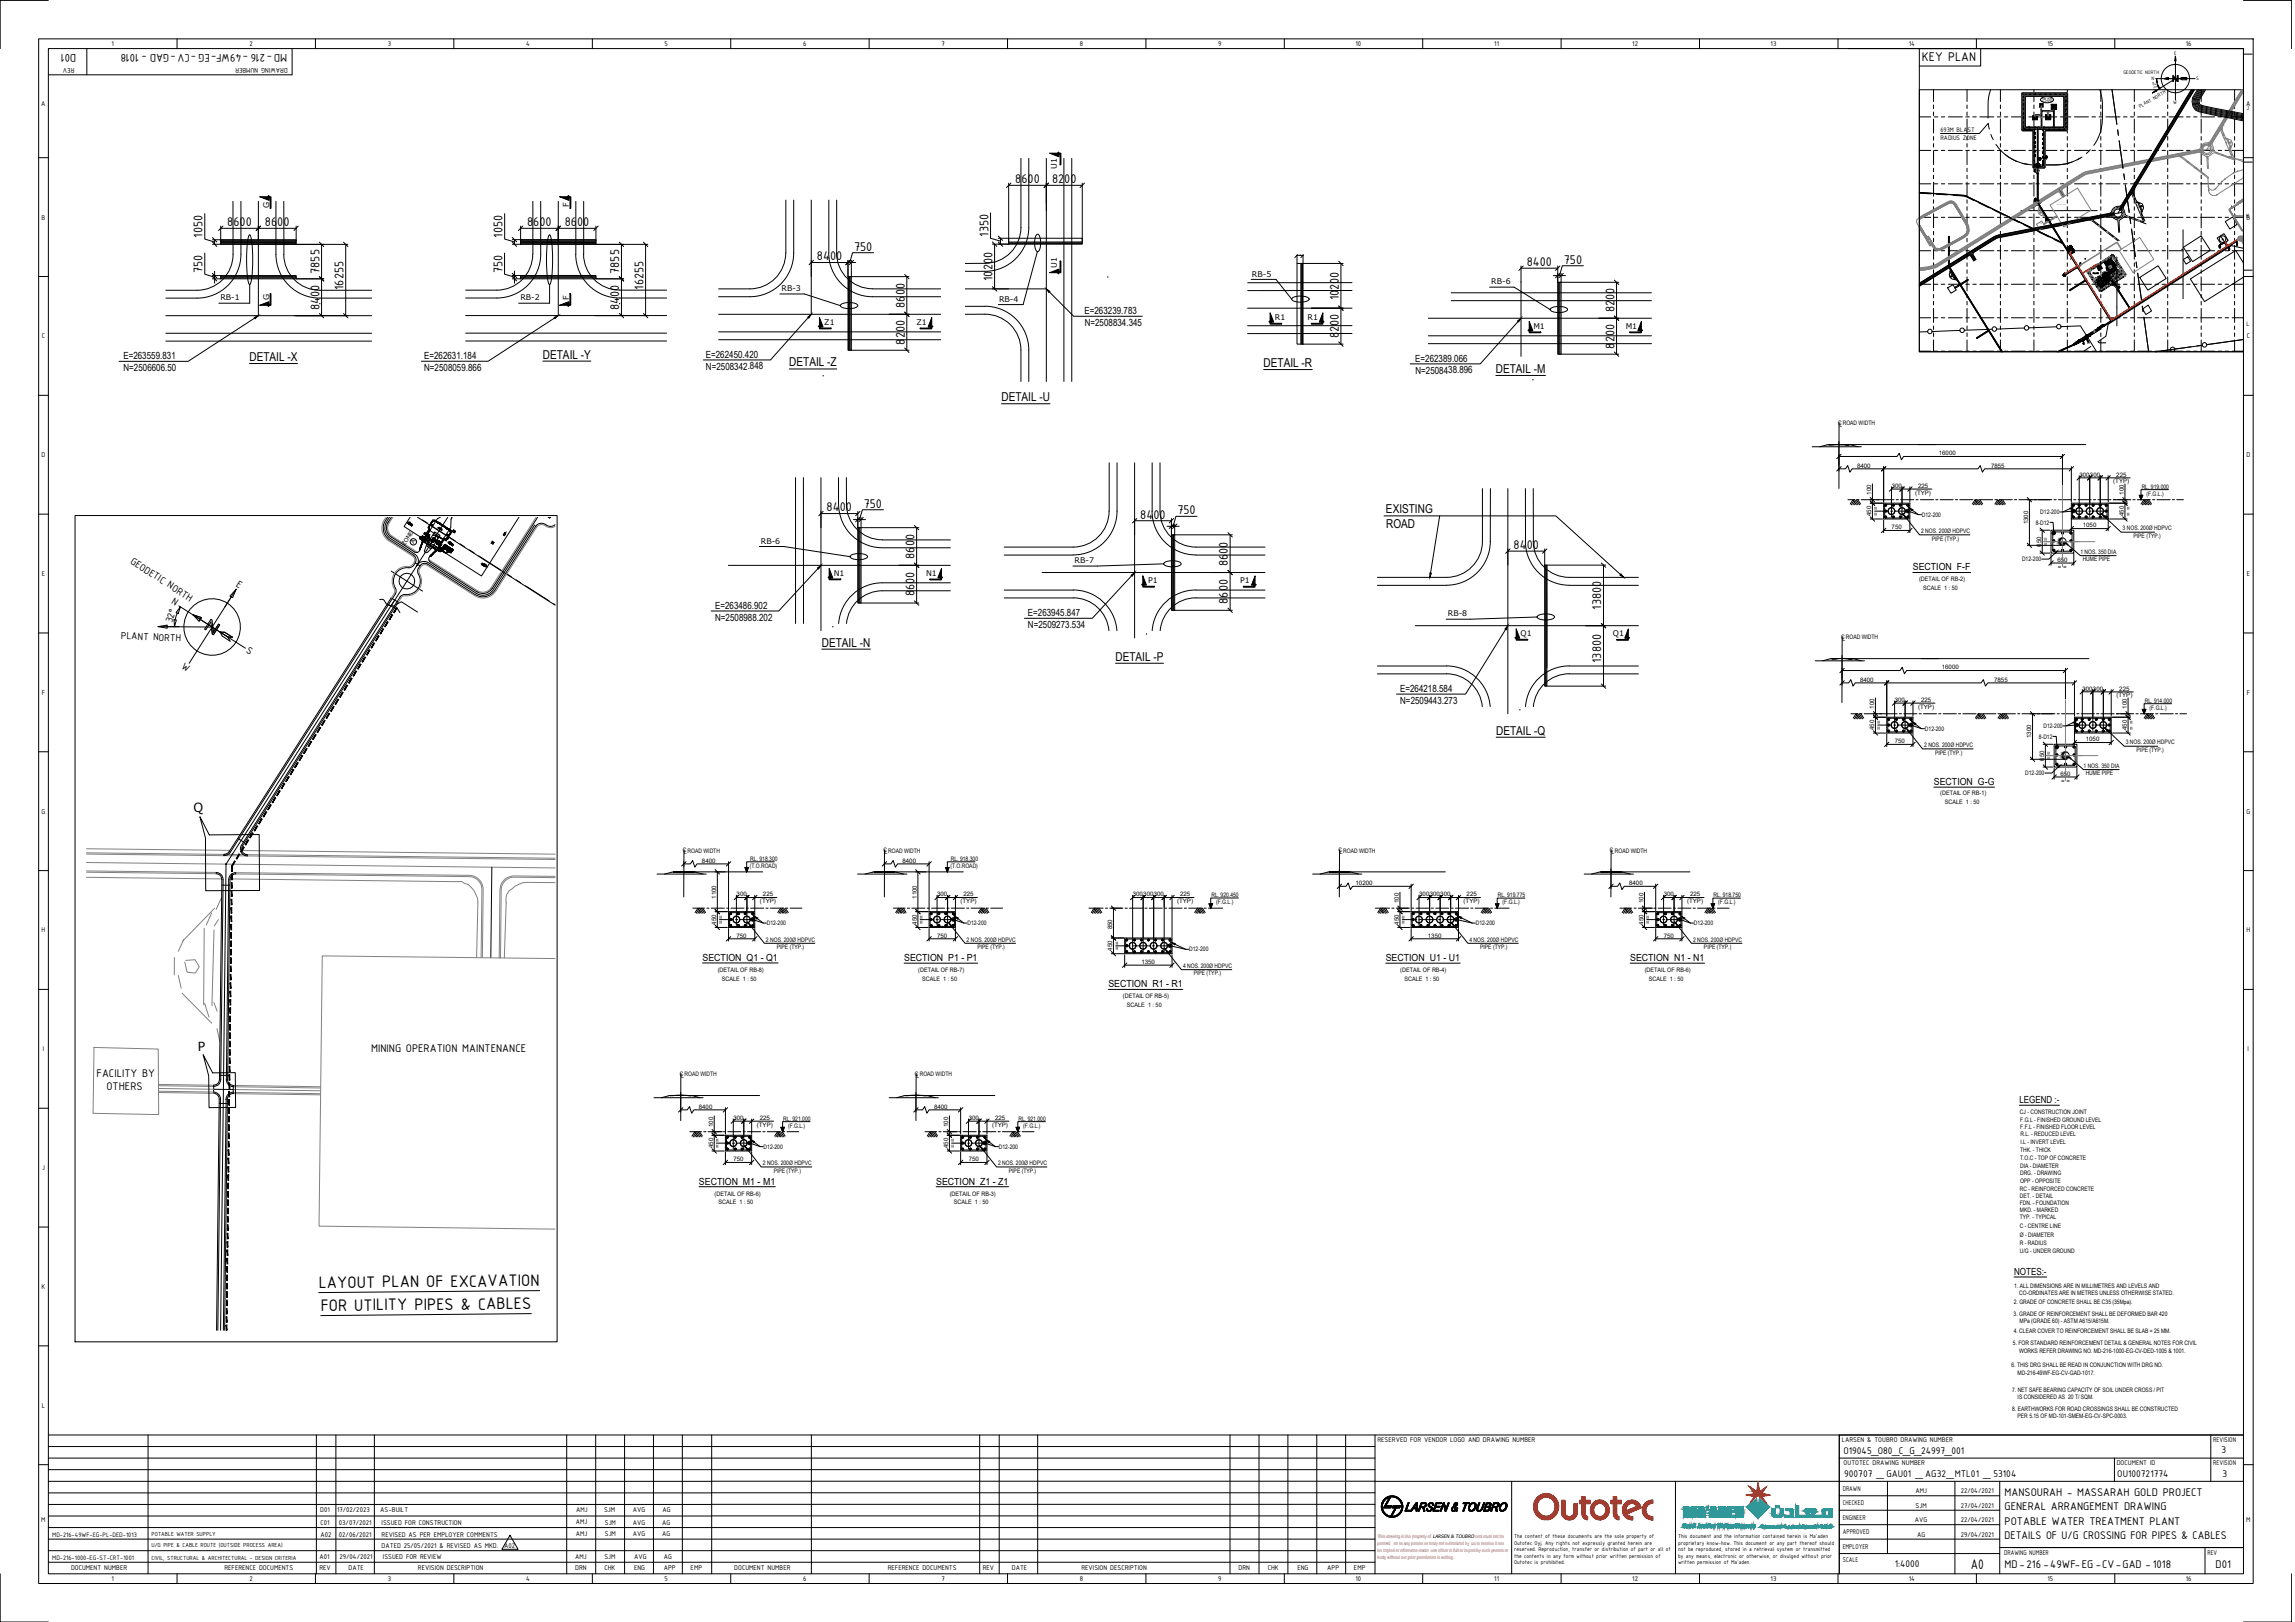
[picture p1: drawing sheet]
<svg xmlns="http://www.w3.org/2000/svg" width="841mm" height="594mm" viewBox="0 0 841 594" stroke-linecap="round" stroke-linejoin="round" font-family="sans-serif">
<defs><g id="words">
<g font-size="6.6">
<text x="116.8" y="471.7" transform="rotate(-1 116.8 471.7)">LAYOUT PLAN OF EXCAVATION</text>
<text x="117.5" y="480.2" transform="rotate(-1 117.5 480.2)">FOR UTILITY PIPES &amp; CABLES</text>
</g>
<text font-size="5.5" x="722.2" y="574.5">A0</text>
<g font-size="5">
<text x="704.3" y="22.5">KEY PLAN</text>
<text x="372.1" y="67.1">8600</text>
<text x="385.5" y="67.1">8200</text>
<text x="83.3" y="82.8">8600</text>
<text x="97.1" y="82.8">8600</text>
<text x="193.2" y="82.8">8600</text>
<text x="207" y="82.8">8600</text>
<text x="74.2" y="87.1" transform="rotate(-90 74.2 87.1)">1050</text>
<text x="184.1" y="87.1" transform="rotate(-90 184.1 87.1)">1050</text>
<text x="362.2" y="86.8" transform="rotate(-90 362.2 86.8)">1350</text>
<text x="299.4" y="95.3">8400</text>
<text x="313" y="91.8">750</text>
<text x="74.2" y="100" transform="rotate(-90 74.2 100)">750</text>
<text x="117" y="100.3" transform="rotate(-90 117 100.3)">7855</text>
<text x="184.1" y="99.9" transform="rotate(-90 184.1 99.9)">750</text>
<text x="226.9" y="100.3" transform="rotate(-90 226.9 100.3)">7855</text>
<text x="559.5" y="97.4">8400</text>
<text x="573.1" y="96.5">750</text>
<text x="125.9" y="106.2" transform="rotate(-90 125.9 106.2)">16255</text>
<text x="235.8" y="106.1" transform="rotate(-90 235.8 106.1)">16255</text>
<text x="363.7" y="102.9" transform="rotate(-90 363.7 102.9)">10200</text>
<text x="117" y="113.5" transform="rotate(-90 117 113.5)">8400</text>
<text x="226.9" y="113.5" transform="rotate(-90 226.9 113.5)">8400</text>
<text x="331.5" y="112.7" transform="rotate(-90 331.5 112.7)">8600</text>
<text x="490.6" y="110" transform="rotate(-90 490.6 110)">10200</text>
<text x="591.6" y="114.4" transform="rotate(-90 591.6 114.4)">8200</text>
<text x="490.6" y="124" transform="rotate(-90 490.6 124)">8200</text>
<text x="331.5" y="126.2" transform="rotate(-90 331.5 126.2)">8200</text>
<text x="591.6" y="127.6" transform="rotate(-90 591.6 127.6)">8200</text>
<text x="316.5" y="185.9">750</text>
<text x="302.9" y="187.3">8400</text>
<text x="417.9" y="189.9">8400</text>
<text x="431.4" y="188.3">750</text>
<text x="554.7" y="201.1">8400</text>
<text x="335.1" y="204.7" transform="rotate(-90 335.1 204.7)">8600</text>
<text x="450" y="207.3" transform="rotate(-90 450 207.3)">8600</text>
<text x="335.1" y="218.5" transform="rotate(-90 335.1 218.5)">8600</text>
<text x="450" y="221.1" transform="rotate(-90 450 221.1)">8600</text>
<text x="586.8" y="223.4" transform="rotate(-90 586.8 223.4)">13800</text>
<text x="586.8" y="242.8" transform="rotate(-90 586.8 242.8)">13800</text>
</g>
<g font-size="4.6">
<text x="70.9" y="297.4" transform="rotate(-1 70.9 297.4)">Q</text>
<text x="72.5" y="385" transform="rotate(-1 72.5 385)">P</text>
</g>
<g font-size="4.5">
<text x="199" y="131.3">DETAIL -Y</text>
<text x="91.4" y="132.2">DETAIL -X</text>
<text x="289.2" y="134.2">DETAIL -Z</text>
<text x="463.1" y="134.4">DETAIL -R</text>
<text x="548.2" y="136.6">DETAIL -M</text>
<text x="367" y="147">DETAIL -U</text>
<text x="507.9" y="188.1" transform="rotate(-1 507.9 188.1)">EXISTING</text>
<text x="508" y="193.5">ROAD</text>
<text x="301.1" y="236.8">DETAIL -N</text>
<text x="408.8" y="242">DETAIL -P</text>
<text x="548.3" y="269.1">DETAIL -Q</text>
</g>
<g font-size="4.4">
<text x="28" y="19.9" transform="rotate(180 28 19.9)">D01</text>
<text x="105.3" y="19.9" transform="rotate(180 105.3 19.9)">MD-216 -49WF-EG -CV-GAD - 1018</text>
<text x="136" y="385.2">MINING OPERATION MAINTENANCE</text>
<text x="35.4" y="394.4">FACILITY BY</text>
<text x="39" y="399.3">OTHERS</text>
<text x="734.6" y="547.8">MANSOURAH - MASSARAH GOLD PROJECT</text>
<text x="734.6" y="553.1">GENERAL ARRANGEMENT DRAWING</text>
<text x="734.6" y="558.4">POTABLE WATER TREATMENT PLANT</text>
<text x="734.6" y="563.7">DETAILS OF U/G CROSSING FOR PIPES &amp; CABLES</text>
<text x="734.6" y="574.3">MD-216 -49WF-EG -CV-GAD -1018</text>
<text x="811.9" y="574.3">D01</text>
</g>
<g font-size="4">
<text x="47.5" y="206.3" transform="rotate(32 47.5 206.3)">GEODETIC NORTH</text>
<text x="86.3" y="214.6" transform="rotate(33 86.3 214.6)">E</text>
<text x="62.6" y="220.9" transform="rotate(32 62.6 220.9)">N</text>
<text x="63.1" y="228.3" transform="rotate(-73 63.1 228.3)">32°</text>
<text x="44.3" y="234" transform="rotate(2 44.3 234)">PLANT NORTH</text>
<text x="89.9" y="238.9" transform="rotate(32 89.9 238.9)">S</text>
<text x="66.3" y="244.8" transform="rotate(33 66.3 244.8)">W</text>
</g>
<g font-size="3.8">
<text x="675.5" y="532.7">O19045_O80_C_G_24997_001</text>
<text x="814.1" y="532.3">3</text>
<text x="675.8" y="541.1">900707 _GAU01 _AG32_MTL01 _53104</text>
<text x="775.9" y="541.1">OU100721774</text>
<text x="814.4" y="541.1">3</text>
<text x="694.3" y="574">1:4000</text>
</g>
<g font-size="3.6">
<text x="397.4" y="115.2" transform="rotate(-1 397.4 115.2)">E=263239.783</text>
<text x="397.5" y="119.5" transform="rotate(-1 397.5 119.5)">N=2508834.345</text>
<text x="45.2" y="131.7" transform="rotate(-1 45.2 131.7)">E=263559.831</text>
<text x="155.4" y="131.7" transform="rotate(-1 155.4 131.7)">E=262631.184</text>
<text x="258.6" y="131.2" transform="rotate(-1 258.6 131.2)">E=262450.420</text>
<text x="45.2" y="136" transform="rotate(-1 45.2 136)">N=2506606.50</text>
<text x="155.4" y="135.9" transform="rotate(-1 155.4 135.9)">N=2508059.866</text>
<text x="258.7" y="135.5" transform="rotate(-1 258.7 135.5)">N=2508342.848</text>
<text x="518.6" y="132.6" transform="rotate(-1 518.6 132.6)">E=262389.066</text>
<text x="518.7" y="136.9" transform="rotate(-1 518.7 136.9)">N=2508438.896</text>
<text x="701" y="208.9">SECTION F-F</text>
<text x="262" y="223.1" transform="rotate(-1 262 223.1)">E=263486.902</text>
<text x="262.1" y="227.4">N=2508988.202</text>
<text x="376.7" y="225.8" transform="rotate(-1 376.7 225.8)">E=263945.847</text>
<text x="376.7" y="230.1" transform="rotate(-1 376.7 230.1)">N=2509273.534</text>
<text x="513.1" y="253.5" transform="rotate(-1 513.1 253.5)">E=264218.584</text>
<text x="513.1" y="257.9" transform="rotate(-1 513.1 257.9)">N=2509443.273</text>
<text x="708.7" y="287.5">SECTION G-G</text>
<text x="257.5" y="351.9">SECTION Q1 - Q1</text>
<text x="331.3" y="352">SECTION P1 - P1</text>
<text x="507.8" y="352">SECTION U1 - U1</text>
<text x="597.4" y="352">SECTION N1 - N1</text>
<text x="406.2" y="361.6">SECTION R1 - R1</text>
<text x="740" y="404">LEGEND :-</text>
<text x="256.1" y="433.9">SECTION M1 - M1</text>
<text x="343.1" y="433.9">SECTION Z1 - Z1</text>
<text x="738.1" y="467">NOTES:-</text>
</g>
<g font-size="2.9">
<text x="387.3" y="61.7" transform="rotate(-90 387.3 61.7)">U1</text>
<text x="98.6" y="76.1" transform="rotate(-90 98.6 76.1)">G</text>
<text x="208.5" y="75.8" transform="rotate(-90 208.5 75.8)">F</text>
<text x="387.3" y="98.2" transform="rotate(-89 387.3 98.2)">U1</text>
<text x="458.8" y="101.5">RB-5</text>
<text x="286.4" y="106.6">RB-3</text>
<text x="546.5" y="104.1">RB-6</text>
<text x="80.8" y="110">RB-1</text>
<text x="98.6" y="110" transform="rotate(-90 98.6 110)">G</text>
<text x="190.7" y="110">RB-2</text>
<text x="208.4" y="109.7" transform="rotate(-90 208.4 109.7)">F</text>
<text x="366.1" y="110.8">RB-4</text>
<text x="302.1" y="119">Z1</text>
<text x="335.9" y="119">Z1</text>
<text x="467.2" y="117.3">R1</text>
<text x="479.2" y="117.3">R1</text>
<text x="561.9" y="120.5">M1</text>
<text x="595.7" y="120.5">M1</text>
<text x="278.8" y="199.1">RB-6</text>
<text x="393.8" y="206.3">RB-7</text>
<text x="305.5" y="210.9">N1</text>
<text x="339.4" y="211">N1</text>
<text x="420.7" y="213.6">P1</text>
<text x="454.5" y="213.6">P1</text>
<text x="530.6" y="225.7">RB-8</text>
<text x="557.2" y="232.8">Q1</text>
<text x="591" y="232.8">Q1</text>
</g>
<g font-size="2.7">
<text x="40.9" y="16.9">1</text>
<text x="91.4" y="16.9">2</text>
<text x="142.1" y="16.9">3</text>
<text x="192.8" y="16.9">4</text>
<text x="243.6" y="16.9">5</text>
<text x="294.3" y="16.9">6</text>
<text x="345" y="16.9">7</text>
<text x="395.7" y="16.9">8</text>
<text x="446.4" y="16.9">9</text>
<text x="496.7" y="16.9">10</text>
<text x="547.6" y="16.9">11</text>
<text x="598.2" y="16.9">12</text>
<text x="648.9" y="16.9">13</text>
<text x="699.5" y="16.9">14</text>
<text x="750.3" y="16.9">15</text>
<text x="801" y="16.9">16</text>
<text x="27.2" y="24.8" transform="rotate(180 27.2 24.8)">REV</text>
<text x="105.4" y="24.8" transform="rotate(180 105.4 24.8)">DRAWING NUMBER</text>
<text x="15.1" y="38.7">A</text>
<text x="823.1" y="38.7">A</text>
<text x="15.2" y="80.4">B</text>
<text x="823.2" y="80.4">B</text>
<text x="15.3" y="123.9">C</text>
<text x="823.3" y="123.9">C</text>
<text x="15.2" y="167.4">D</text>
<text x="823.2" y="167.4">D</text>
<text x="15.3" y="211">E</text>
<text x="823.3" y="211">E</text>
<text x="15.3" y="254.5">F</text>
<text x="823.3" y="254.5">F</text>
<text x="15.2" y="298">G</text>
<text x="823.2" y="298">G</text>
<text x="15.2" y="341.5">H</text>
<text x="823.2" y="341.5">H</text>
<text x="15.7" y="385">I</text>
<text x="823.7" y="385">I</text>
<text x="15.4" y="428.6">J</text>
<text x="15.2" y="472.1">K</text>
<text x="15.3" y="515.6">L</text>
<text x="504.8" y="528.1">RESERVED FOR VENDOR LOGO AND DRAWING NUMBER</text>
<text x="674.9" y="528.1">LARSEN &amp; TOUBRO DRAWING NUMBER</text>
<text x="811.1" y="528.1">REVISION</text>
<text x="675.6" y="536.5">OUTOTEC DRAWING NUMBER</text>
<text x="775.7" y="536.5">DOCUMENT ID</text>
<text x="811.1" y="536.5">REVISION</text>
<text x="675.3" y="546.1">DRAWN</text>
<text x="675.3" y="551.4">CHECKED</text>
<text x="701.9" y="547">AMJ</text>
<text x="718.5" y="547">22/04/2021</text>
<text x="15.1" y="557.3">M</text>
<text x="117.4" y="553.9">D01</text>
<text x="123.5" y="553.9">17/02/2023</text>
<text x="139.3" y="553.9">AS-BUILT</text>
<text x="211.1" y="553.9">AMJ</text>
<text x="221.4" y="553.9">SJM</text>
<text x="231.9" y="553.9">AVG</text>
<text x="242.8" y="553.9">AG</text>
<text x="675.3" y="556.7">ENGINEER</text>
<text x="701.7" y="557.5">AVG</text>
<text x="702" y="552.3">SJM</text>
<text x="718.5" y="552.3">27/04/2021</text>
<text x="718.5" y="557.5">22/04/2021</text>
<text x="823.1" y="557.3">M</text>
<text x="117.4" y="562.9">A02</text>
<text x="117.4" y="558.7">C01</text>
<text x="124.2" y="562.8">02/06/2021</text>
<text x="124.2" y="558.6">03/07/2021</text>
<text x="139.9" y="562.8">REVISED AS PER EMPLOYER COMMENTS</text>
<text x="139.9" y="558.6">ISSUED FOR CONSTRUCTION</text>
<text x="211" y="562.6">AMJ</text>
<text x="211" y="558.3">AMJ</text>
<text x="221.6" y="562.7">SJM</text>
<text x="221.6" y="558.4">SJM</text>
<text x="231.9" y="562.7">AVG</text>
<text x="231.9" y="558.4">AVG</text>
<text x="242.6" y="562.7">AG</text>
<text x="242.6" y="558.4">AG</text>
<text x="675.3" y="561.9">APPROVED</text>
<text x="702.5" y="562.8">AG</text>
<text x="718.5" y="562.8">29/04/2021</text>
<text x="139.9" y="566.9">DATED 25/05/2021 &amp; REVISED AS MKD.</text>
<text x="184.7" y="566.9">A02</text>
<text x="675.3" y="567.3">EMPLOYER</text>
<text x="734.5" y="569.4">DRAWING NUMBER</text>
<text x="808.9" y="569.4">REV</text>
<text x="26" y="575.2">DOCUMENT NUMBER</text>
<text x="82.2" y="575.2">REFERENCE DOCUMENTS</text>
<text x="117" y="575.2">REV</text>
<text x="117" y="571">A01</text>
<text x="124.4" y="571">29/04/2021</text>
<text x="127.7" y="575.2">DATE</text>
<text x="140.3" y="571">ISSUED FOR REVIEW</text>
<text x="153.1" y="575.2">REVISION DESCRIPTION</text>
<text x="210.8" y="575.2">DRN</text>
<text x="210.8" y="571">AMJ</text>
<text x="221.5" y="575.2">CHK</text>
<text x="221.5" y="571">SJM</text>
<text x="232.4" y="575.2">ENG</text>
<text x="232.4" y="571">AVG</text>
<text x="243.2" y="575.2">APP</text>
<text x="243.2" y="571">AG</text>
<text x="253.1" y="575.2">EMP</text>
<text x="269.1" y="575.2">DOCUMENT NUMBER</text>
<text x="325.3" y="575.2">REFERENCE DOCUMENTS</text>
<text x="360.1" y="575.2">REV</text>
<text x="370.8" y="575.2">DATE</text>
<text x="396.3" y="575.2">REVISION DESCRIPTION</text>
<text x="453.9" y="575.2">DRN</text>
<text x="464.6" y="575.2">CHK</text>
<text x="475.4" y="575.2">ENG</text>
<text x="486.4" y="575.2">APP</text>
<text x="496.2" y="575.2">EMP</text>
<text x="675.3" y="572.1">SCALE</text>
<text x="40.9" y="579.1">1</text>
<text x="91.4" y="579.1">2</text>
<text x="142.1" y="579.1">3</text>
<text x="192.8" y="579.1">4</text>
<text x="243.6" y="579.1">5</text>
<text x="294.3" y="579.1">6</text>
<text x="345" y="579.1">7</text>
<text x="395.7" y="579.1">8</text>
<text x="446.4" y="579.1">9</text>
<text x="496.7" y="579.1">10</text>
<text x="547.6" y="579.1">11</text>
<text x="598.2" y="579.1">12</text>
<text x="648.9" y="579.1">13</text>
<text x="699.5" y="579.1">14</text>
<text x="750.3" y="579.1">15</text>
<text x="801" y="579.1">16</text>
</g>
<g font-size="2.6">
<text x="711.1" y="48.4">693M BLAST</text>
<text x="711.1" y="51.2">RADIUS ZONE</text>
<text x="744.7" y="58.6">F</text>
<text x="745.8" y="62.1">TB</text>
<text x="746.5" y="62.1">WS</text>
<text x="768.7" y="99.5">11</text>
<text x="770.8" y="99.5">1</text>
<text x="771.5" y="97.7">9</text>
<text x="772.2" y="99.1">6</text>
<text x="772.2" y="98.4">24</text>
<text x="773.3" y="101.6">2</text>
<text x="774" y="99.8">D</text>
<text x="775.4" y="100.9">C</text>
<text x="775.4" y="99.1" transform="rotate(-90 775.4 99.1)">10</text>
<text x="775.4" y="101.6">2</text>
<text x="775.8" y="100.2">3</text>
<text x="768.3" y="105.1">G</text>
<text x="769.1" y="106.2">V</text>
<text x="769.1" y="104.1">1</text>
<text x="769.8" y="105.5">A</text>
<text x="770.8" y="102.3">4</text>
<text x="772.6" y="103">5</text>
<text x="773.6" y="104.8">7</text>
<text x="773.6" y="104.4">8</text>
<text x="774" y="104.1" transform="rotate(-90 774 104.1)">B1</text>
<text x="774" y="102.7">1</text>
<text x="774.3" y="105.8">15</text>
<text x="775.1" y="102.3">E</text>
<text x="157.7" y="199" transform="rotate(-90 157.7 199)">TB</text>
<text x="160.2" y="199.3">TB</text>
<text x="163.7" y="202.1">WS</text>
<text x="19.2" y="562.8">MD-216-49WF-EG-PL-DED-1013</text>
<text x="19.2" y="571.3">MD-216-1000-EG-ST-CRT-1001</text>
</g>
<g font-size="2.6" fill="#808080">
<text x="774.3" y="101.6">A</text>
<text x="775.8" y="101.6">E</text>
<text x="776.1" y="101.2">A</text>
<text x="768.7" y="104.1">A</text>
<text x="769.1" y="104.4">A</text>
<text x="770.5" y="104.8">B2</text>
</g>
<g font-size="2.5">
<text x="823.3" y="40.4">J</text>
<text x="823.1" y="80">K</text>
<text x="823.2" y="119.5">L</text>
</g>
<g font-size="2.3">
<text x="55.5" y="562.8">POTABLE WATER SUPPLY</text>
<text x="55.5" y="566.7">U/G PIPE &amp; CABLE ROUTE (OUTSIDE PROCESS AREA)</text>
<text x="55.5" y="571.2">CIVIL, STRUCTURAL &amp; ARCHITECTURAL - DESIGN CRITERIA</text>
</g>
<g font-size="2.2">
<text x="748.1" y="37.3">2500</text>
<text x="673.6" y="155.5">C ROAD WIDTH</text>
<text x="674.1" y="156.4">L</text>
<text x="710.5" y="166.8">16000</text>
<text x="680.5" y="171.3">8400</text>
<text x="729.6" y="171.3">7855</text>
<text x="693.2" y="178.7">300</text>
<text x="702.9" y="178.7">225</text>
<text x="762" y="174.6">300</text>
<text x="765.9" y="174.6">300</text>
<text x="774.4" y="177.1">(TYP)</text>
<text x="775.5" y="174.6">225</text>
<text x="784.8" y="179">RL. 919.000</text>
<text x="685.7" y="181.2" transform="rotate(-90 685.7 181.2)">100</text>
<text x="701.8" y="181.2">(TYP)</text>
<text x="778.3" y="181.2" transform="rotate(-90 778.3 181.2)">100</text>
<text x="786.6" y="181.5">(F.G.L.)</text>
<text x="685.7" y="189" transform="rotate(-90 685.7 189)">450</text>
<text x="688.2" y="188.8" transform="rotate(-90 688.2 188.8)">= =</text>
<text x="704.3" y="189.2">D12-200</text>
<text x="747.7" y="188.2">D12-200</text>
<text x="778.3" y="189" transform="rotate(-90 778.3 189)">450</text>
<text x="780.7" y="188.8" transform="rotate(-90 780.7 188.8)">= =</text>
<text x="693.2" y="193.8">750</text>
<text x="704" y="195.3">2 NOS. 200Ø HDPVC</text>
<text x="743.3" y="192" transform="rotate(-90 743.3 192)">1300</text>
<text x="746" y="192.2">8-D12</text>
<text x="763.3" y="193.2">1050</text>
<text x="777.9" y="194.2">3 NOS. 200Ø HDPVC</text>
<text x="781.8" y="196.9">PIPE (TYP.)</text>
<text x="148.3" y="200.1" transform="rotate(-57 148.3 200.1)">ZONE</text>
<text x="151.7" y="199.4" transform="rotate(-58 151.7 199.4)">A</text>
<text x="708" y="198">PIPE (TYP.)</text>
<text x="748" y="200.3" transform="rotate(-90 748 200.3)">650</text>
<text x="750.4" y="200" transform="rotate(-90 750.4 200)">= =</text>
<text x="762.4" y="203.1">1 NOS. 350 DIA</text>
<text x="741" y="205.5">D12-200</text>
<text x="753.9" y="205.7">650</text>
<text x="754.2" y="208.4">= =</text>
<text x="763.2" y="205.5">HUME PIPE</text>
<text x="703.3" y="213">(DETAIL OF RB-2)</text>
<text x="704.8" y="216.1">SCALE 1 : 50</text>
<text x="674.7" y="233.9">C ROAD WIDTH</text>
<text x="675.2" y="234.8">L</text>
<text x="711.6" y="245.2">16000</text>
<text x="681.6" y="249.7">8400</text>
<text x="730.8" y="249.7">7855</text>
<text x="694.3" y="257.1">300</text>
<text x="704" y="257.1">225</text>
<text x="763.1" y="253">300</text>
<text x="767" y="253">300</text>
<text x="775.6" y="255.5">(TYP)</text>
<text x="776.6" y="253">225</text>
<text x="786" y="257.4">RL. 914.000</text>
<text x="686.8" y="259.6" transform="rotate(-90 686.8 259.6)">100</text>
<text x="702.9" y="259.6">(TYP)</text>
<text x="779.4" y="259.6" transform="rotate(-90 779.4 259.6)">100</text>
<text x="787.7" y="259.9">(F.G.L.)</text>
<text x="686.8" y="267.4" transform="rotate(-90 686.8 267.4)">450</text>
<text x="689.3" y="267.2" transform="rotate(-90 689.3 267.2)">= =</text>
<text x="705.4" y="267.6">D12-200</text>
<text x="748.8" y="266.6">D12-200</text>
<text x="779.4" y="267.4" transform="rotate(-90 779.4 267.4)">450</text>
<text x="781.8" y="267.2" transform="rotate(-90 781.8 267.2)">= =</text>
<text x="694.3" y="272.2">750</text>
<text x="705.1" y="273.7">2 NOS. 200Ø HDPVC</text>
<text x="744.4" y="270.4" transform="rotate(-90 744.4 270.4)">1300</text>
<text x="747.2" y="270.5">8-D12</text>
<text x="764.4" y="271.5">1050</text>
<text x="779" y="272.6">3 NOS. 200Ø HDPVC</text>
<text x="783" y="275.3">PIPE (TYP.)</text>
<text x="709.1" y="276.4">PIPE (TYP.)</text>
<text x="749.1" y="278.6" transform="rotate(-90 749.1 278.6)">650</text>
<text x="751.5" y="278.4" transform="rotate(-90 751.5 278.4)">= =</text>
<text x="763.5" y="281.4">1 NOS. 350 DIA</text>
<text x="742.1" y="283.9">D12-200</text>
<text x="755" y="284.1">650</text>
<text x="755.3" y="286.7">= =</text>
<text x="764.3" y="283.9">HUME PIPE</text>
<text x="711" y="291.2">(DETAIL OF RB-1)</text>
<text x="712.7" y="294.6">SCALE 1 : 50</text>
<text x="250.3" y="312">C</text>
<text x="250.7" y="312.9">LROAD WIDTH</text>
<text x="257.2" y="315.9">8400</text>
<text x="274.7" y="317.9">(T.O.ROAD)</text>
<text x="274.9" y="315.4">RL. 918.300</text>
<text x="323.8" y="312">C</text>
<text x="324.3" y="312.9">LROAD WIDTH</text>
<text x="330.7" y="315.9">8400</text>
<text x="348.3" y="317.9">(T.O.ROAD)</text>
<text x="348.4" y="315.4">RL. 918.300</text>
<text x="490.5" y="312">C ROAD WIDTH</text>
<text x="491" y="312.9">L</text>
<text x="590" y="312">C ROAD WIDTH</text>
<text x="590.5" y="312.9">L</text>
<text x="262.5" y="329.2" transform="rotate(-90 262.5 329.2)">1100</text>
<text x="269.9" y="328.3">300</text>
<text x="279.6" y="328.3">225</text>
<text x="335.9" y="329.2" transform="rotate(-90 335.9 329.2)">1100</text>
<text x="343.4" y="328.3">300</text>
<text x="353.1" y="328.3">225</text>
<text x="415.1" y="328.3">300</text>
<text x="419" y="328.3">300</text>
<text x="422.8" y="328.3">300</text>
<text x="432.5" y="328.3">225</text>
<text x="443.9" y="328.6">RL. 920.450</text>
<text x="496.8" y="324.2">10200</text>
<text x="520.1" y="328.3">300</text>
<text x="523.9" y="328.3">300</text>
<text x="527.8" y="328.3">300</text>
<text x="537.4" y="328.3">225</text>
<text x="548.9" y="328.6">RL. 919.775</text>
<text x="597" y="324.2">8400</text>
<text x="609.7" y="328.3">300</text>
<text x="619.3" y="328.3">225</text>
<text x="628" y="328.6">RL. 918.750</text>
<text x="278.5" y="330.8">(TYP)</text>
<text x="352" y="330.8">(TYP)</text>
<text x="431.4" y="330.8">(TYP)</text>
<text x="445.7" y="331.1">(F.G.L.)</text>
<text x="512.6" y="330.8" transform="rotate(-90 512.6 330.8)">100</text>
<text x="536.3" y="330.8">(TYP)</text>
<text x="550.7" y="331.1">(F.G.L.)</text>
<text x="602.2" y="330.8" transform="rotate(-90 602.2 330.8)">100</text>
<text x="618.3" y="330.8">(TYP)</text>
<text x="629.7" y="331.1">(F.G.L.)</text>
<text x="262.5" y="338.6" transform="rotate(-90 262.5 338.6)">450</text>
<text x="264.9" y="338.4" transform="rotate(-90 264.9 338.4)">= =</text>
<text x="281" y="338.8">D12-200</text>
<text x="335.9" y="338.6" transform="rotate(-90 335.9 338.6)">450</text>
<text x="338.4" y="338.4" transform="rotate(-90 338.4 338.4)">= =</text>
<text x="354.5" y="338.8">D12-200</text>
<text x="407.6" y="340.4" transform="rotate(-90 407.6 340.4)">850</text>
<text x="512.6" y="338.6" transform="rotate(-90 512.6 338.6)">450</text>
<text x="515.1" y="338.4" transform="rotate(-90 515.1 338.4)">= =</text>
<text x="540.8" y="338.8">D12-200</text>
<text x="602.2" y="338.6" transform="rotate(-90 602.2 338.6)">450</text>
<text x="604.6" y="338.4" transform="rotate(-90 604.6 338.4)">= =</text>
<text x="620.8" y="338.8">D12-200</text>
<text x="269.9" y="343.4">750</text>
<text x="280.7" y="344.9">2 NOS. 200Ø HDPVC</text>
<text x="284.7" y="347.7">PIPE (TYP.)</text>
<text x="343.4" y="343.4">750</text>
<text x="354.2" y="344.9">2 NOS. 200Ø HDPVC</text>
<text x="358.2" y="347.7">PIPE (TYP.)</text>
<text x="523.3" y="343.4">1350</text>
<text x="538.5" y="344.9">4 NOS. 200Ø HDPVC</text>
<text x="542.4" y="347.7">PIPE (TYP.)</text>
<text x="609.7" y="343.4">750</text>
<text x="620.5" y="344.9">2 NOS. 200Ø HDPVC</text>
<text x="624.4" y="347.7">PIPE (TYP.)</text>
<text x="407.6" y="348.2" transform="rotate(-90 407.6 348.2)">450</text>
<text x="410.1" y="348" transform="rotate(-90 410.1 348)">= =</text>
<text x="418.3" y="353.1">1350</text>
<text x="435.8" y="348.4">D12-200</text>
<text x="263" y="356">(DETAIL OF RB-8)</text>
<text x="264.5" y="359.2">SCALE 1 : 50</text>
<text x="336.5" y="356">(DETAIL OF RB-7)</text>
<text x="338" y="359.2">SCALE 1 : 50</text>
<text x="433.5" y="354.6">4 NOS. 200Ø HDPVC</text>
<text x="437.5" y="357.3">PIPE (TYP.)</text>
<text x="513.2" y="356">(DETAIL OF RB-4)</text>
<text x="514.7" y="359.2">SCALE 1 : 50</text>
<text x="602.7" y="356">(DETAIL OF RB-6)</text>
<text x="604.3" y="359.2">SCALE 1 : 50</text>
<text x="411.5" y="365.6">(DETAIL OF RB-5)</text>
<text x="413" y="368.8">SCALE 1 : 50</text>
<text x="249.1" y="393.9">C ROAD WIDTH</text>
<text x="249.6" y="394.8">L</text>
<text x="335.3" y="393.9">C ROAD WIDTH</text>
<text x="335.8" y="394.8">L</text>
<text x="256.1" y="406.1">8400</text>
<text x="342.3" y="406.1">8400</text>
<text x="740.2" y="408">CJ - CONSTRUCTION JOINT</text>
<text x="261.3" y="412.8" transform="rotate(-90 261.3 412.8)">100</text>
<text x="268.8" y="410.2">300</text>
<text x="277.4" y="412.7">(TYP)</text>
<text x="278.4" y="410.2">225</text>
<text x="287" y="410.6">RL. 921.000</text>
<text x="288.8" y="413.1">(F.G.L.)</text>
<text x="347.5" y="412.8" transform="rotate(-90 347.5 412.8)">100</text>
<text x="355" y="410.2">300</text>
<text x="363.5" y="412.7">(TYP)</text>
<text x="364.6" y="410.2">225</text>
<text x="373.2" y="410.6">RL. 921.000</text>
<text x="375" y="413.1">(F.G.L.)</text>
<text x="740.4" y="411">F.G.L - FINISHED GROUND LEVEL</text>
<text x="740.4" y="413.4">F.F.L - FINISHED FLOOR LEVEL</text>
<text x="740.4" y="416.2">R.L. - REDUCED LEVEL</text>
<text x="740.4" y="418.9">I.L - INVERT LEVEL</text>
<text x="261.3" y="420.5" transform="rotate(-90 261.3 420.5)">450</text>
<text x="263.7" y="420.3" transform="rotate(-90 263.7 420.3)">= =</text>
<text x="268.8" y="425.3">750</text>
<text x="279.9" y="420.7">D12-200</text>
<text x="347.5" y="420.5" transform="rotate(-90 347.5 420.5)">450</text>
<text x="349.9" y="420.3" transform="rotate(-90 349.9 420.3)">= =</text>
<text x="355" y="425.3">750</text>
<text x="366" y="420.7">D12-200</text>
<text x="740.3" y="422.1">THK. - THICK</text>
<text x="740.3" y="424.8">T.O.C - TOP OF CONCRETE</text>
<text x="279.6" y="426.8">2 NOS. 200Ø HDPVC</text>
<text x="283.5" y="429.5">PIPE (TYP.)</text>
<text x="365.7" y="426.8">2 NOS. 200Ø HDPVC</text>
<text x="369.7" y="429.5">PIPE (TYP.)</text>
<text x="740.3" y="427.8">DIA - DIAMETER</text>
<text x="740.3" y="430.4">DRG. - DRAWING</text>
<text x="261.9" y="437.9">(DETAIL OF RB-6)</text>
<text x="348.1" y="437.9">(DETAIL OF RB-3)</text>
<text x="740.2" y="436.1">RC - REINFORCED CONCRETE</text>
<text x="740.3" y="433.3">OPP - OPPOSITE</text>
<text x="263.3" y="441">SCALE 1 : 50</text>
<text x="349.5" y="441">SCALE 1 : 50</text>
<text x="740.2" y="438.9">DET. - DETAIL</text>
<text x="740.2" y="441.4">FDN. - FOUNDATION</text>
<text x="740.2" y="443.8">MKD. - MARKED</text>
<text x="740.2" y="446.5">TYP. - TYPICAL</text>
<text x="740.2" y="449.6">C - CENTRE LINE</text>
<text x="740.2" y="453">Ø - DIAMETER</text>
<text x="740.2" y="456.1">R - RADIUS</text>
<text x="740.2" y="459.1">U/G - UNDER GROUND</text>
<text x="738.2" y="471.8">1. ALL DIMENSIONS ARE IN MILLIMETRES AND LEVELS AND</text>
<text x="738" y="477.7">2. GRADE OF CONCRETE SHALL BE C35 (35Mpa).</text>
<text x="740" y="474.1">CO-ORDINATES ARE IN METRES UNLESS OTHERWISE STATED.</text>
<text x="737.9" y="482.1">3. GRADE OF REINFORCEMENT SHALL BE DEFORMED BAR 420</text>
<text x="740.1" y="484.4">MPa (GRADE 60) - ASTM A615/A615M.</text>
<text x="737.9" y="488.3">4. CLEAR COVER TO REINFORCEMENT SHALL BE SLAB = 25 MM.</text>
<text x="737.6" y="492.8">5. FOR STANDARD REINFORCEMENT DETAIL &amp; GENERAL NOTES FOR CIVIL</text>
<text x="739.9" y="495.5">WORKS REFER DRAWING NO. MD-216-1000-EG-CV-DED-1005 &amp; 1001.</text>
<text x="737.2" y="500.8">6. THIS DRG SHALL BE READ IN CONJUNCTION WITH DRG NO.</text>
<text x="739.4" y="503.6">MD-216-49WF-EG-CV-GAD-1017.</text>
<text x="737.3" y="510">7. NET SAFE BEARING CAPACITY OF SOIL UNDER CROSS / PIT</text>
<text x="739.4" y="512.5">IS CONSIDERED AS 20 T/ SQM.</text>
<text x="737.3" y="516.7">8. EARTHWORKS FOR ROAD CROSSINGS SHALL BE CONSTRUCTED</text>
<text x="739.4" y="519.3">PER 5.15 OF MD-101-SMEM-EG-CV-SPC-0003.</text>
<text x="554.9" y="563.4">The content of these documents are the sole property of</text>
<text x="614.9" y="563.4">This document and the information contained herein is Ma'aden</text>
<text x="554.9" y="565.7">Outotec Oyj. Any rights not expressly granted herein are</text>
<text x="554.9" y="568.1">reserved. Reproduction, transfer or distribution of part or all of</text>
<text x="614.9" y="565.7">proprietary know-how. This document or any part thereof should</text>
<text x="614.9" y="568.1">not be reproduced, stored in a retrieval system or transmitted</text>
<text x="554.9" y="570.5">the contents in any form without prior written permission of</text>
<text x="554.9" y="572.8">Outotec is prohibited.</text>
<text x="614.9" y="570.5">by any means, electronic or otherwise, or divulged without prior</text>
<text x="614.9" y="572.8">written permission of Ma'aden.</text>
</g>
<g font-size="2">
<text x="796.8" y="20.2">E</text>
<text x="778.2" y="27">GEODETIC NORTH</text>
<text x="788.4" y="29.2">N</text>
<text x="804.8" y="29.4">S</text>
<text x="790.6" y="32.1" transform="rotate(-106 790.6 32.1)">32°</text>
<text x="784.3" y="39.6" transform="rotate(-30 784.3 39.6)">PLANT NORTH</text>
<text x="796.4" y="38.2">W</text>
</g>
<g font-size="1.8" fill="#ed1f24">
<text x="504.9" y="563.3">This drawing is the property of LARSEN &amp; TOUBRO and must not be</text>
<text x="504.9" y="565.8">passed on to any person or body not authorized by us to receive it nor</text>
<text x="504.9" y="568.4">be copied or otherwise made use either in full or in part by such person or</text>
<text x="504.9" y="570.9">body without our prior permission in writing.</text>
</g>
<g font-size=".3">
<text x="753.7" y="75.1">MINING OPERATION MAINTENANCE</text>
<text x="747.3" y="81.8">FACILITY BY</text>
<text x="747.6" y="82.1">OTHERS</text>
</g>
<g font-size=".2">
<text x="746" y="61.5" transform="rotate(-90 746 61.5)">ZONE</text>
<text x="746.2" y="61.3" transform="rotate(-90 746.2 61.3)">A</text>
<text x="743.8" y="67.2">E=264500.000</text>
<text x="745.2" y="69" transform="rotate(-90 745.2 69)">N=2509500.000</text>
<text x="757.5" y="69" transform="rotate(-90 757.5 69)">N=2509000.000</text>
<text x="769.7" y="69" transform="rotate(-90 769.7 69)">N=2508500.000</text>
<text x="782" y="69" transform="rotate(-90 782 69)">N=2508000.000</text>
<text x="794.2" y="69" transform="rotate(-90 794.2 69)">N=2507500.000</text>
<text x="751.4" y="77.1">E=264100.000</text>
<text x="751.5" y="77.4">MATCH LINE</text>
<text x="756.8" y="77.1">51</text>
<text x="747.8" y="82.5">66</text>
<text x="755.7" y="79.5">E=264000.000</text>
<text x="757.5" y="87.7" transform="rotate(-90 757.5 87.7)">N=2509000.000</text>
<text x="814.3" y="88.1">60</text>
<text x="820.3" y="88.1" transform="rotate(-90 820.3 88.1)">ZONE</text>
<text x="820.5" y="87.9" transform="rotate(-90 820.5 87.9)">D</text>
<text x="745.2" y="90.6" transform="rotate(-90 745.2 90.6)">N=2509500.000</text>
<text x="754" y="91.8">E=263500.000</text>
<text x="754.1" y="92">MATCH LINE</text>
<text x="758" y="90.4">49WF</text>
<text x="764" y="95.2" transform="rotate(-90 764 95.2)">ZONE</text>
<text x="764.2" y="94.9" transform="rotate(-90 764.2 94.9)">B</text>
<text x="769.8" y="90.8" transform="rotate(-90 769.8 90.8)">N=2508500.000</text>
<text x="799.2" y="91.8" transform="rotate(-36 799.2 91.8)">ZONE</text>
<text x="799.7" y="91.5" transform="rotate(-45 799.7 91.5)">C</text>
<text x="805" y="91.8">E=263500.000</text>
<text x="805.8" y="92.9">58</text>
<text x="806.5" y="93.7" transform="rotate(-90 806.5 93.7)">N=2507000.000</text>
<text x="818.8" y="93.7" transform="rotate(-90 818.8 93.7)">N=2506500.000</text>
<text x="756" y="100.6">49EE</text>
<text x="757.5" y="103.7" transform="rotate(-90 757.5 103.7)">N=2509000.000</text>
<text x="758.3" y="104">E=263000.000</text>
<text x="758.6" y="106.3">55</text>
<text x="766.3" y="104">E=263000.000</text>
<text x="766.4" y="104.3">MATCH LINE</text>
<text x="800" y="103.3" transform="rotate(-90 800 103.3)">N=2507270.000</text>
<text x="800.2" y="103.2" transform="rotate(-90 800.2 103.2)">MATCH LINE</text>
<text x="804.8" y="104">E=263000.000</text>
<text x="775.7" y="113.3" transform="rotate(-90 775.7 113.3)">N=2508260.000</text>
<text x="776" y="113.1" transform="rotate(-90 776 113.1)">MATCH LINE</text>
<text x="757.5" y="115.8" transform="rotate(-90 757.5 115.8)">N=2509000.000</text>
<text x="758.3" y="116.3">E=262500.000</text>
<text x="769.8" y="115.8" transform="rotate(-90 769.8 115.8)">N=2508500.000</text>
<text x="770.2" y="116.3">E=262500.000</text>
<text x="769.3" y="125.5">NEW UNDER GROUND RAW</text>
<text x="770.6" y="125.7">WATER LINE</text>
<text x="755.7" y="128.5">E=262000.000</text>
<text x="770.2" y="128.5">E=262000.000</text>
</g>
</g></defs>
<!-- layer: l road Fencein -->
<g fill="none" stroke="#000" stroke-width=".37">
<path d="M803.6 32.9l-27.4 45.1M383.4 58v81.7M94.7 73.8v41.8M204.6 73.8v41.8M297.3 73.3v41.8M746.7 63.3v10.9l27 43.4M754.6 69.3l1.7 2.7M777.6 77.8l-46 9-28.2 17.5M714.2 86.6v11l19.5 31.2M722.1 92.6l1.6 2.7M751.2 80.7l-.6 .4M761.4 97.7l-4.4 2.8"/>
<path d="M815.3 88.9l1 1.5M819.9 88.1l-48.6 31M60.8 115.6h75.4M170.6 115.6h73.7M263.3 115.1h81.4M353.7 105.8h29.7M457.2 112.9h38.3M523.4 116.6h81.8M557.4 103.2v27.3M718.6 104.1l-.6 .3M776.3 106.5l4.4 6.7M728.8 121l-4.4 2.8"/>
<path d="M300.8 174.9v56.1M415.8 169.5v64.2M552.6 179v82.4M144.6 219.8l-61.8 96.7-2 170.7M266.9 207.1h81.4M381.9 209.7h81.7M518.7 229.2h81.7M73.3 299.1l3.4 6.7 18.3-.1 .1 20.5h-19.7l-.1-19.3zM180.2 317.6l-.3 33.2M74.5 386.3l3.4 6.7 8.3-.1 .1 12.7-9.7 .1-.1-11.6zM78.3 399h7.2"/>
</g>
<!-- layer: Process Internal road -->
<g fill="none" stroke="#000" stroke-width=".37">
<path d="M377 58v25.3M389.9 58v81.7M392.8 58v81.7M88.3 73.8v19.3a16.1 16.1 0 0 1-16.1 16.1M101.1 73.8v19.3a16.1 16.1 0 0 0 16.1 16.1h19M198.1 73.8v19.3a16.1 16.1 0 0 1-16 16M211 73.8v19.3M290.9 73.3v19.3a16.1 16.1 0 0 1-16.1 16.1M303.7 73.3v19.4M746.6 74.7h.3l3.7 6 .1 .5M746.6 63.3v10.5M746.6 73.8l-.1 .2"/>
<path d="M746.8 63.3v10.1l.4 .2M747.2 74.3l-.1 .3 3.7 5.9 .3 .1M747.2 74.3v.1M747.2 73.5v.1M211 93.1a16.1 16.1 0 0 0 16 16h17.3M303.7 92.6a16.1 16.1 0 0 0 16.1 16.1h24.9M377 83.3a16.1 16.1 0 0 1-16 16.1h-7.3M750.6 81.2h.3l10.2 16.3M750.6 81.2h.1M751.1 80.6l.2 .3M751.1 80.7h.1M751.2 80.8l-.1 .3 22.5 36.1"/>
<path d="M761 97.8l-4.1 2.6M761.1 97.5l-.1 .3M761.4 98.1l-.3-.1-4.1 2.6M761.5 98.1l2.6 4.3M815.2 88.9l.8 1.2-.1 .3M815.4 88.8l.8 1.2 .3 .1M816 90.5l-35.2 22.3h-.3M819.9 88l-3.4 2.1M820 88.2l-48.6 31M60.8 109.2h11.4M170.6 109.1h11.5M263.3 108.7h11.5"/>
<path d="M353.7 112.2h7.2M360.9 112.2a16.1 16.1 0 0 1 16.1 16v11.5M495.5 119.3h-38.3M495.5 106.4h-38.3M531.8 110.1h73.4M764.1 102.4l-.1 .3-5.2 3.3M764.4 103l-.3-.1-5.2 3.3M764.5 103l9 14.4M773.4 117.7l-2.1 1.3M773.4 117.3v.4M773.6 117.2l.3 .1M776.3 106.5l4.1 6.4"/>
<path d="M776.4 106.4l4.1 6.4M780.4 112.9l-.1 .3-6.3 4.1M60.8 122.1h75.4M60.8 124.9h75.4M170.6 122h73.7M170.6 124.9h73.7M263.3 121.6h81.4M263.3 124.4h81.4M523.4 123h81.8M523.4 125.9h81.8M294.4 174.9l.1 53.5M307.3 174.9v9.7a16 16 0 0 0 16.1 16h24.9"/>
<path d="M409.3 169.5v17.8M422.2 169.5v17.8M546.2 179l-.1 19.3M559 179v19.3M409.3 187.2a16.1 16.1 0 0 1-16 16.1h-25.3M422.2 187.2a16.1 16.1 0 0 0 16 16.1h25.4M546.1 198.3a16.1 16.1 0 0 1-16 16l-25.3 .1M559 198.3a16.1 16.1 0 0 0 16.1 16l25.3 .1M143.8 219.2l-59.5 93-1 .9-1.3 .3M323.3 213.5a16.1 16.1 0 0 0-16 14.9M323.4 213.5h24.9M368 216.1h25.3a16.1 16.1 0 0 1 16 14.9"/>
<path d="M463.6 216.1h-25.4a16.1 16.1 0 0 0-16 14.9M145.5 220.3l-57 89.3a2.56 2.56 0 0 0 2.1 3.9v-.5M504.8 243.9h25.3M530.1 243.9a16.1 16.1 0 0 1 16 14.9M575.1 243.9a16.1 16.1 0 0 0-16.1 14.9M575.1 243.9h25.3M79.2 319.5a2.56 2.56 0 0 1 2.5 2.6M79.2 319.5v.5M82.1 312.9l-.1 .5M81.8 322.1l-.9 73.3a2.56 2.56 0 0 1-2.6 2.5M83.8 322.2l-.8 73.2M86.4 320.1v-.5l-1.6 .6-.7 .8-.3 1.2"/>
<path d="M78.3 400h.1M78.3 400l1.1 .3 .9 .7 .5 1.6M78.3 397.5v2.9M82.9 395.4l.6 1.6 .8 .7 1.1 .3M85.5 398h.1M85.5 397.6v3M80.8 402.6l-1 84.6M82.9 402.6l-1 84.6M85.4 400.1a2.56 2.56 0 0 0-2.6 2.5"/>
</g>
<!-- layer: EF RTC_AT_LSPEC -->
<g fill="none" stroke="#000" stroke-width=".37">
<path d="M374.1 58v25.3M85.4 73.8v19.3a13.2 13.2 0 0 1-13.2 13.2M104 73.8v19.3M195.3 73.8l-.1 19.3a13.2 13.2 0 0 1-13.1 13.2M213.9 73.8v19.3M288 73.3l-.1 19.3a13.2 13.2 0 0 1-13.1 13.2M306.6 73.3v19.4M746.6 73.8l-.1 .1M746.6 74.7h.3M746.9 74.8l3.7 5.9-.1 .3M747.2 73.5l-.3-.1v-10.1h-.3v10.5M747.2 74.3l3.6 6.2 .3 .1"/>
<path d="M104 93.1a13.2 13.2 0 0 0 13.2 13.2h19M213.9 93.1a13.2 13.2 0 0 0 13.1 13.1l17.3 .1M306.6 92.6a13.2 13.2 0 0 0 13.2 13.2M374.1 83.3a13.2 13.2 0 0 1-13.1 13.1l-7.3 .1M714 97.1l-.1 .2M714 86.6v10.5M714 98l.3 .1M714.3 86.6l.2 10.3M714.3 98.1l3.7 5.9M714.6 97.7l3.6 6.2h.3M750.6 81.2l.3 .1M750.9 81.3l10.1 16.2v.3"/>
<path d="M751.2 81.1l22.5 36.1M751.2 80.9v.2M761 97.8l-4.1 2.6 .1 .2M815.2 89l.7 1.4-35 22.4M819.9 87.9l.1 .3M819.9 87.9l-3.4 2.2-1-1.3M820.1 88.2l-48.7 31M60.8 106.3h11.4M170.6 106.3h11.5M263.3 105.8h11.5M319.8 105.8h24.9M353.7 115.1h7.2a13.2 13.2 0 0 1 13.2 13.1v11.5"/>
<path d="M495.5 103.5l-38.3 .1M531.8 107.2h73.4M718 104v.3M718.1 104.5l.3 .1 10.1 16.2M718.7 104.2l-.1 .2 15.2 24.4M776.2 106.6l4.1 6.3v.3M776.5 106.4l4.1 6.3 .2 .1M780.3 113.2l-6.4 4h-.2M495.5 122.1l-38.3 .1M728.5 120.8l-4.1 2.9 .1 .3 4.3-2.6 4.7 7.4M291.5 174.9v53.5M310.2 174.9v9.7a13.2 13.2 0 0 0 13.1 13.1"/>
<path d="M406.5 169.5v17.7M425.1 169.5v17.7a13.2 13.2 0 0 0 13.1 13.2h25.4M543.2 179v19.3M561.9 179v19.3M323.4 197.8h24.9M406.4 187.2a13.2 13.2 0 0 1-13.1 13.2h-25.3M543.2 198.3a13.2 13.2 0 0 1-13.1 13.2h-25.3M561.9 198.3a13.2 13.2 0 0 0 13.2 13.2h25.3M323.3 216.4a13.2 13.2 0 0 0-13.1 12M323.4 216.4h24.9M368 219h25.3a13.2 13.2 0 0 1 13.1 12M463.6 219h-25.4a13.2 13.2 0 0 0-13.1 12"/>
<path d="M504.8 246.8h25.3a13.2 13.2 0 0 1 13.1 12M600.4 246.8h-25.3a13.2 13.2 0 0 0-13.2 12M83.9 311.9l-.6 .7-1.3 .3M84 312l59.4-93 2.5 1.6-57 89.2a2.1 2.1 0 0 0 1.7 3.2M79.2 320a2.1 2.1 0 0 1 2.1 2.1M81.3 322.1l-.9 73.3a2.1 2.1 0 0 1-2.1 2M86.4 320.1a2.1 2.1 0 0 0-2.1 2.1l-.9 73.2M83.4 395.4a2.1 2.1 0 0 0 2 2.1M78.3 400.4a2.1 2.1 0 0 1 2 2.2l-.9 84.6M83.3 402.6l-1 84.6M85.4 400.5a2.1 2.1 0 0 0-2.1 2.1"/>
<circle cx="82.8" cy="316.5" r=".15"/>
</g>
<!-- layer: Process Internal road -->
<g fill="#000" stroke="#000" stroke-width=".37">
<circle cx="816.5" cy="90.1" r=".07"/>
<circle cx="117.2" cy="111.2" r=".07"/>
<circle cx="227.1" cy="111.2" r=".07"/>
<circle cx="420.1" cy="232.2" r=".07"/>
</g>
<!-- layer: DUCT BANK -->
<g fill="none" stroke="#000" stroke-width=".37">
<path d="M80.9 87.8l27.6 .1v1.6h-27.6zM80.9 89.4h27.6M80.9 89.1h27.6M80.9 88.8h27.6M80.9 88.5h27.6M80.9 88.2h27.6M80.9 87.9h27.6M190.7 89.4h27.7M190.7 89.1h27.7M190.7 88.8h27.7M190.8 87.8h27.6v1.7h-27.7zM190.8 88.5h27.6"/>
<path d="M190.8 88.2h27.6M190.8 87.9h27.6M369.6 87.3h27v2.1h-27zM396.6 89.2l-27 .1M396.6 88.9l-27 .1M396.6 88.6l-27 .1M475.3 96.5h2.2v29.5h-2.2zM476.7 96.5v29.5M477 96.5v29.5M477.3 96.5v29.5M80.9 100.9h27.6v1.2h-27.6zM80.9 101.8h27.6"/>
<path d="M80.9 101.5h27.6M80.9 101.2h27.6M190.8 100.9h27.6v1.2h-27.6zM218.4 101.7l-27.6 .1M218.4 101.4l-27.6 .1M218.4 101.1l-27.6 .1M310.8 101.3h1.2v27h-1.2zM311 101.3v27M311.3 101.3v27M311.6 101.3v27M570.9 103.4h1.2v26.3h-1.2zM571.1 103.4v26.3"/>
<path d="M571.4 103.4v26.3M571.7 103.4v26.3M314.4 193.3h1.1v27.6h-1.1zM314.5 193.3v27.6M314.8 193.3l.1 27.6M315.1 193.3l.1 27.6M429.3 195.9h1.2v27.6h-1.2zM429.5 195.9v27.6M429.8 195.9v27.6M430.1 195.9v27.6M566.1 207h.8v44.3h-.8zM566.2 207l.1 44.3"/>
<path d="M566.5 207l.1 44.3M566.8 207l.1 37.5M84.9 317.1h.2"/>
</g>
<!-- layer: TOP -->
<g fill="none" stroke="#000" stroke-width=".37">
<path d="M91.4 133.2h17.6M199 132.3h17.5M289.2 135.1h17.4M463.1 135.4h17.8M548.2 137.5h18.2M367 147.9h17.8M301.1 237.8h17.9M408.8 242.9h17.6M548.3 270h18"/>
<circle cx="817.8" cy="67.9" r=".06"/>
</g>
<!-- layer: BURIED CABLE DIM -->
<g fill="none" stroke="#000" stroke-width=".37">
<path d="M75 78.2v9.4l3.6 1.1M184.9 78.2v9.4l3.6 1M363 77.9v9.4l3.6 1M369.6 67.1v21.5M369.6 67.9h27M383.4 67.1v10.2M396.6 67.1v21.5M75 92.7v7.7l3.6 1.1M77.9 89.5h2.9M77.9 87.8h2.9M78.6 87.8v1.7M78.6 99.3v1.6"/>
<path d="M80.9 82.8v5.5M80.9 83.6h27.6M91.3 86.1l.2-.1a19.5 19.5 0 0 1 1.1 9.1 19.5 19.5 0 0 1-1.1 9.1 19.5 19.5 0 0 1-1.1-9.1 28.9 28.9 0 0 1 .9-9zM94.7 82.8v5.5M108.5 89.5h19M108.5 82.8v5.5M117.8 89.5v26.1M126.7 89.5v26.1M184.9 92.7v7.7l3.6 1.1M187.7 89.5h3M187.7 87.8h3M188.5 87.8v1.7"/>
<path d="M188.5 99.3v1.6M190.8 83.6h27.6M190.8 82.8v5.4M201.2 86.1l.2-.1a19.5 19.5 0 0 1 1.1 9.1 19.5 19.5 0 0 1-1.1 9.1 19.5 19.5 0 0 1-1.1-9.1 28.9 28.9 0 0 1 .9-9zM204.6 82.8v5.4M218.4 82.8v5.4M218.4 89.5h19M227.7 89.5v26.1M236.6 89.5v26.1M297.3 95.3v6M297.3 96.2h13.5M310.8 96.2h1.2h-1.2"/>
<path d="M310.8 95.3v6M312 96.2h1.6M312 95.3v6M320.2 92.6h-7.8l-1 3.6M363.7 89.4h5.9M364.5 89.4v16.4M365.8 87.3h3.8M366.6 87.3v2.1M379.9 85.9l.3-.1a4.9 4.9 0 0 1 .8 5.4l-.8 1a4.9 4.9 0 0 1-.7-5.5zM380.1 92.2l-5.2 19.4M475.3 93.4v3M475.3 93.5h2.2"/>
<path d="M476.4 93.4v.1M477.5 93.4v3M477.5 96.5h14.7M491.4 96.5v29.5M557.4 97.4v5.9M557.4 98.2h13.5M570.9 97.4v5.9M580.2 97.3h-7.7l-1 3.6M77.8 102.1h3M77.8 100.9h3M78.6 102.1v-1.2v1.2M78.6 102.1v1.6"/>
<path d="M91.5 104.2v6.9M93.4 116.5l-24.5 15.8h-25.3M107.9 115.6h19.6M108.5 102.1h10.1M187.7 102.1h3M187.7 100.9h3M188.5 102.1v-1.2v1.2M188.5 102.1v1.6M201.4 104.2v6.9M203.2 116.5l-24.3 15.8h-24.5M217.7 115.6h19.7M218.4 102.1h10.1"/>
<path d="M294.8 107.7l13.2 4.2M296.2 116.3l-13.9 15.5h-24.5M308.1 111.6a6.2 6.2 0 0 1 6.1 0l.2 .3a4.9 4.9 0 0 1-5.5 .8l-.8-.5zM311.6 101.3h21.5M325.8 115.1h7.3M332.3 101.3v27M363.7 105.8h5.9M384.6 106.9l8.9 8.9h25.1M467.6 102.3l5.8 7.3M473.5 109.3a6.2 6.2 0 0 1 6.1 0l.1 .3a4.9 4.9 0 0 1-5.4 .7l-.8-.5zM480.6 112.9h11.6M554.8 105.2l13.3 8.2"/>
<path d="M556.3 117.7l-13.9 15.6h-25.6M568.2 113.1a6.2 6.2 0 0 1 6.1 0l.1 .3a4.9 4.9 0 0 1-5.4 .8l-.8-.5zM569.2 100.9h1.7M570.9 100.9h1.2h-1.2M571.7 103.4h21.5M572.1 100.9h1.6M572.1 100.1v3.2M585.9 116.6h7.3M592.4 103.4v26.3M311.6 128.3h21.5M477.5 126h14.7M571.7 129.7h21.5"/>
<path d="M300.8 187.3v5.9M300.8 188.1h13.6M312.7 190.3h1.7M314.4 190.3h1.1h-1.1M314.4 187.3v5.9M315.2 193.3h21.5M315.5 189.5v3.7M315.5 190.3h1.6M323.8 186.7h-7.8l-1.1 3.6M335.9 193.3v27.6M415.8 189.9v5.9M415.8 190.7h13.5"/>
<path d="M427.7 192.8h1.6M429.3 192.8h1.2h-1.2M429.3 189.9v5.9M430.1 195.9h21.5M430.5 192v3.8M430.5 192.8h1.6M438.6 189.1h-7.7l-1 3.7M450.8 195.9v27.6M507.2 188.9h20.4l-3.4 21M527.6 188.9h42.5l23.7 21.5M287.2 200.2l24.4 3.7M299.7 208.3l-14.3 15.5h-24.8"/>
<path d="M311.6 203.6a6.2 6.2 0 0 1 6.2 0l.1 .3a4.9 4.9 0 0 1-5.4 .8l-.9-.5zM329.4 207.1h7.3M414.7 210.9l-14.4 15.6h-24.9M426.5 206.5l-24.3 .8M426.6 206.2a6.2 6.2 0 0 1 6.1 0l.1 .3a4.9 4.9 0 0 1-5.4 .8l-.8-.5zM444.3 209.7h7.3M552.6 201.1v5.8M552.6 201.9h13.5M566.1 201.1v5.8M566.9 207h21.5M587.6 207v44.3M315.2 220.9h21.5"/>
<path d="M430.1 223.5h21.5M551.8 230.5l-14.7 23.7h-25.3M563.3 226l-24.4 .8M563.4 225.7a6.2 6.2 0 0 1 6.2 0l.1 .3a4.9 4.9 0 0 1-5.5 .8l-.8-.5zM581.1 229.2h7.3M566.9 251.3h21.5"/>
</g>
<!-- layer: 0 -->
<g fill="none" stroke="#000" stroke-width=".37">
<path d="M703.4 17.8h118.7v111h-118.7zM725.8 17.8v6.4h-22.4M822.1 17.8v215.3M703.4 32.9h118.7v95.9h-118.7zM729.5 32.9l-.4 1.3a28.6 28.6 0 0 0-.6 9M748.1 38.5h.1M748.1 38.6h.1M748.1 38.7h.1M752.4 39.2h.1M752.4 39.4h.1M752.4 38.9h.1M752.6 39.6h.1"/>
<path d="M752.7 39.2h.1M752.7 39.4h.1M752.7 38.9h.1M752.9 39.2h.1M752.9 39.4h.1M752.9 38.9h.1M769.5 32.9l.4 1.3a35.1 35.1 0 0 1-.2 14.2l-1.2 3-1.2 1.8M788.8 34.1l1.3-1.2 .2 .5zM790 28.8h14.4M790.3 28.8l.3 1.3h-.4zM790.4 30.1l.4 1.2M790.6 31.4l.3-.2 .5 1.2z"/>
<path d="M792 32l-1.8 1.2M793.1 28.8l1.5-.4v.8zM793.1 28.8l1.5-.4v.4zM796.2 27.7h.3l1.4 1.8v-1.8h.2v2.2h-.2l-1.4-1.8v1.8h-.3zM797.2 28.6l.7 .9v-1.8h.2v2.2l-.9-.9M797.2 20.6l.3 1.7-.6-.1zM797.2 20.9v15.8M797.2 28.8l-8.4 5.3M798.9 28.8l.7-.4h1.8l-.8 .4 .8 .4h-1.8zM798.9 28.8l.7-.4h1.8l-.8 .4zM728.6 45.3l.4 2M729.6 49.2l.8 1.9"/>
<path d="M731.4 52.9a17.1 17.1 0 0 0 7.8 6.3M734.8 56.6a17 17 0 0 0 10.7 3.8M741.2 59.8l1.9 .4M745.5 42.9v.4v-.4M745.6 42.9v.4zM745.6 42.9h.1M745.6 43.3h.1M745.6 43.2h.1M745.6 42.9l.1 .4zM745.7 43.2h.1M745.7 42.9v.4v-.4M745.8 42.9h-.1"/>
<path d="M745.8 42.9h.1M745.9 42.9v.4v-.4M745.9 42.9h.1M745.9 43.3h.1M745.9 43.2h.1M746 42.9v.4zM746 42.9l.1 .4zM746.1 42.9v.4zM749.5 57.9h-1.4v.4h-.4M750.3 42.9h.1M750.3 42.7h.1M750.3 43.2h.1"/>
<path d="M750.5 42.5h.1M750.6 42.9h.1M750.6 42.7h.1M750.6 43.2h.1M750.8 42.9h.1M750.8 42.7h.1M750.8 43.2h.1M759.3 59.3a20.2 20.2 0 0 1-10 1.1M762.3 57.9a17 17 0 0 1-8.8 2.5M763 57.5l-1.8 1M766 54.8l-1.4 1.4M370.4 67.1l-1.6 1.6"/>
<path d="M384.2 67.1l-1.6 1.6M397.4 67.1l-1.6 1.6M744.5 75.7l.3 .3M744.9 75.4l-.1 .2h.3l-.2 .2M745.1 75.2l.2 .4zM745.5 60.4h8M746.3 63.6h.8M746.5 75.1l-1.9 1.2M747 74.4l.1 .3-.3-.1M748.1 74.1l-.5 .3M818 76l.1 .2M820 74.7l.1 .2"/>
<path d="M77.9 88.7l1.5 1.6M77.9 87l1.5 1.6M81.7 82.8l-1.6 1.6M95.5 82.8l-1.6 1.6M109.3 82.8l-1.6 1.6M117 88.7l1.6 1.6M125.9 88.7l1.6 1.6M187.7 88.7l1.6 1.6M187.7 87l1.6 1.6M191.5 82.8l-1.5 1.6M205.4 82.8l-1.6 1.6M219.2 82.8l-1.6 1.6"/>
<path d="M226.9 88.7l1.6 1.6M235.8 88.7l1.6 1.6M298.1 95.3l-1.6 1.7M311.6 95.3l-1.6 1.7M312.8 95.3l-1.6 1.7M363.7 88.6l1.6 1.6M365.8 88.6l1.6 1.6M365.8 86.5l1.6 1.6M475.5 93.4l-1 .9M477.7 93.4l-1 .9M490.6 95.7l1.6 1.6M558.2 97.4l-1.6 1.6"/>
<path d="M571.7 97.4l-1.7 1.6M757.9 90.9h.1M757.9 90.8h.1M757.9 91h.1M758 91h.1M758 90.8h.1M758 91.1h.1M758 90.7h.1M758 91.2h.1M758.1 90.7h.1M758 90.9h.1M758 90.9h.2"/>
<path d="M758 90.8l.2 .1M758 90.9h.3M758.1 91.2h.1M758.1 91.1h.1M758.1 90.8l.1 .1M758.1 90.8l.2 .1M758.1 90.8h.1M758.1 91.3h.1M758.1 90.6h.1M758.1 90.9l-.1 .1M758.1 90.9h.1M758.1 92l-.2-.1 .1 .1"/>
<path d="M758.1 90.7l.2 .2M758.2 91.3h.1M758.2 91.4h.1M758.2 90.6h.1M758.2 90.6l-.1 .1M758.2 91l-.1 .1M758.2 91h-.1M758.2 91h-.2M758.2 90.9h.1M758.2 91.5h.1M758.3 90.6h.1M758.2 90.8l.1 .1"/>
<path d="M758.3 91.5h.1M758.3 90.9h.1M758.3 90.9l.9 1.6-1-1.5M758.3 90.9l.5-.3-.5 .3M758.3 90.9l-.3 .1M758.3 91.6h.1M758.3 90.5h.1M758.4 91.7h.1M758.4 90.5h.1M758.4 91.8h.1M758.5 90.5h.1M758.4 91.8l-.3 .2"/>
<path d="M758.5 90.9h.1M758.5 91h.1M758.5 91.8h.1M758.5 90.4h.1M758.5 91.7l-.4-.6 .9 1.5M758.5 91.7h.1M758.5 90.9v.1M758.5 91.9h.1M758.6 92h.1M758.5 90.9l.1 .1M758.5 91.8l-.5 .2h.1M758.6 91h.1"/>
<path d="M758.6 90.4h.1M758.6 91.1l.3-.1zM758.6 92l.5 .5M758.6 92l-.6 .1M758.6 91.1h.1M758.6 91.2h.1M758.6 91.2l.2-.2-.2 .2M758.6 90.9h.1M758.6 91.9l-.4 .5-.1-.2M758.6 92.1h.1M758.7 90.4h.1M758.6 91.2l.3-.1z"/>
<path d="M758.6 91.3h.1M758.6 91.3l.3-.2-.3 .2M758.6 91.8h-.1M758.7 92.2h.1M758.7 92.1h.1M758.7 90.3h.1M758.7 91.4l.3-.2zM758.7 90.4v.1M758.7 91.3h.1M758.7 90.4l.1 .2M758.7 90.4l.1 .1M758.7 90.4l-.6 .3"/>
<path d="M758.7 92.3h.1M758.8 90.3h.1M758.7 91.4h.1M758.7 91.4l.3-.2-.3 .2M758.7 91.4l.2-.2-.2 .2M758.7 91.3v.1M758.7 91.6h.1M758.7 90.5l-.5 .3M758.8 92.3h.1M758.8 91.7h.1M758.8 91.6h.1M758.8 90.5h.1"/>
<path d="M758.8 90.5v.1M758.8 90.6h.1M758.8 90.4v.1M758.8 91h.1M758.8 92.4h.1M758.8 91.5l.1 .1M758.8 91.5l.2 .1zM758.8 91.5h.1M758.9 91.5h.1M758.8 91.6v.1M758.8 90.4v.2M758.8 91.7l.1 .1"/>
<path d="M758.9 92.4h.1M758.9 92.5h.1M758.9 90.2h.1M758.9 91.8h.1M758.9 90.4v.1M758.9 90.4l-.1 .1M758.9 91.2h.1M758.9 91.6h.1M758.9 91.5v.1M758.8 91.8h.1M758.9 91.8h.5M758.9 90.3h.1"/>
<path d="M758.9 91.1h.1M758.9 91.4v.1M758.9 91.4h.1M758.9 91.1l.1 .1M758.9 92.6h.1M759 92h.1M758.9 90.5h.1M758.9 91.4v.2M758.9 90.4l-.1 .2M759 91.9v.1M759 91.9h.1M759 91.5v.1"/>
<path d="M759 91.5h.1M759 91.6h.1M759.1 91.5h.1M759 91.7h.1M759 90.4h.1M759 90.3h.1M759 92.6h.1M759 92.7h.1M759 91.7v.1M759 91.5h-.2M759 90.5h.1M759 90.5l.7 1.6-.9-1.5"/>
<path d="M759 90.5h-.1M759 91.2h.1M759 91.8h.1M759.1 91.8h.1M759 91.9l.1 .1M759.1 92h.1M759.1 91.6h.1M759 91.5l.1 .1M759 91.6l.1 .1M759.1 91.9v.1M759.1 91.9h.1M759.1 92.1h.1"/>
<path d="M759.1 91.5l-.1 .1M759.1 92.8h.1M759.1 92.7h.1M759.1 90.5h.1M759.2 91.4h.1M759.1 91.6v.1M759.1 91.7h.1M759.1 91.5v.1M759.1 91.8v.1M759.1 90.6h.1M759.1 92.9h.1M759.1 91.7l-.1 .1"/>
<path d="M759.1 92.5l-.1 .1M759.1 92.6h-.1M759.1 91.8l.1 .1M759.1 91.9l.1 .1M759.1 91.5v.5M759.1 91.6h-.1M759.2 91.9h.1M759.2 92h.1M759.1 91.8l.1 .2M759.1 91.3h.1M759.2 91.3h.1M759.1 92.6h.1"/>
<path d="M759.1 92.6v.1M759.2 91.9v.1M759.2 91.8v.1M759.2 91.8h.1M759.2 90.7h.1M759.2 90.6h.1M759.2 92.8h.1M759.2 92.9h.1M759.2 92.5h.1M759.2 92.5l-.1 .1M759.2 92.6l-.1 .1M759.2 92.5v.1"/>
<path d="M759.2 92.6v.1M759.2 92.5v.2M759.2 92.5l-.2 .1M759.2 92.5h-.1M759.3 92h.1M759.2 91.8l.1 .1M759.3 91.9h.1M759.3 91.8h.1M759.2 90.8h.1M759.3 92.8h.1M759.2 92.1h.1M759.2 92.6h.1"/>
<path d="M759.2 92.6l.1 .1M759.2 92.3h.1M759.3 92.3h.1M759.2 92.5l.1 .1M759.2 92.5l-.1 .2M759.2 92.5l.1 .2M759.3 91.8v.1M759.3 90.8h.1M759.3 90.9h.1M759.3 92.1h.1M759.3 92.6v.1M759.3 92.3h-.1"/>
<path d="M759.4 91.9h.1M759.3 91.8l.1 .1M759.4 91.8h.1M759.3 92.2h.1M759.3 92.7h.1M759.4 92.7h.1M759.4 91.8v.1M759.4 91.7v.1M759.4 92.2h.1M759.4 92.1h.1M759.4 90.9h.1M759.4 91h.1"/>
<path d="M759.4 91.7h.1M759.4 92.3h.1M759.4 91.1h.1M759.4 91.7l-.1 .1M759.4 91.7l.1 .1M759.5 92.2h.1M759.4 92h.1M759.4 91.2h.1M759.4 92.6h.1M759.5 91.8h.1M759.5 92h.1M759.5 91.2h.1"/>
<path d="M759.5 92.6h.1M759.5 92.1h.1M759.5 92l.1 .1M759.6 92h.1M759.5 91.3h.1M759.6 92.6h.1M759.6 92.1h.1M759.6 92.2h.1M759.6 91.3h.1M759.6 91.4h.1M759.7 92.6h.1M759.7 91.5h.1"/>
<path d="M759.7 91.4h.1M759.7 92.5h.1M759.7 91.6h.1M759.8 92.5h.1M759.7 92.1h.1M759.7 92.1l-.4 .5M759.7 92.1l.2 .2M759.7 92.1h.3M759.7 92.1l.2 .1M759.8 91.6h.1M759.8 91.7h.1M759.8 92.4h.1"/>
<path d="M759.8 92.2h.1M759.8 91.8h.1M759.9 92.4h.1M759.8 92.2l.1 .1M759.8 92.1h.2M759.9 91.8h.1M759.9 92.1h-.2M759.9 92.1h-.1M759.9 92.1h.1M759.9 92.1l.1 .1M759.9 92.2h.1M759.9 92.2l.1 .1"/>
<path d="M759.9 92.3l-.6 .3M759.9 91.9h.1M759.9 92.3h.1M759.9 92l-.9-1.5 .8 1.5M760 91.9h.1M760 92h.1M760 92.3h.1M760 92l-.2 .1M760 92l-.1 .1M760 92.1h-.1M760 92.1h.1M760.1 92.1h.1"/>
<path d="M760.1 92.2h.1M760.1 92.3h.1M760.2 92.2h.1M765 99.4h.1M812.5 87.2l2.5-1.6 1.6 2.5-2.5 1.5zM814.4 87.6h.3zM814.4 87.6h.3M77.8 101.3l1.6 1.6M77.8 100.1l1.6 1.6M117 101.3l1.6 1.6M117 114.8l1.6 1.6M125.9 114.8l1.6 1.6"/>
<path d="M187.7 101.3l1.6 1.6M187.7 100.1l1.6 1.6M226.9 101.3l1.6 1.6M226.9 114.8l1.6 1.6M235.8 114.8l1.6 1.6M331.5 114.3l1.6 1.6M331.5 100.5l1.6 1.6M363.7 105l1.6 1.6M490.6 112.1l1.6 1.6M571.7 100.1l-1.7 1.6M572.9 100.1l-1.6 1.6M591.6 115.8l1.6 1.6"/>
<path d="M591.6 102.6l1.6 1.6M756 100.7l.2 .4zM756 100.7l.2-.1-.2 .1 .2-.1 .2 .3-.4-.2 .2-.1v.5v-.5zM756.1 100.8l.2-.1zM756.1 100.9l.2-.1zM756.2 100.6l.2 .3-.2-.3 .2 .3-.2 .2 .2-.2-.2 .2 .2-.2zM756.3 101.1h.1M756.3 101.2h.1M756.4 100.7h.1M756.4 101.1h.1M756.3 100.7h.1M756.4 101.2h.1"/>
<path d="M756.4 100.7v.1M756.5 100.7h.1M756.4 100.4l.3 .3zM756.4 100.4h.1M756.4 100.5h.1M756.5 100.5h.1M756.4 101h.1M756.5 101.1h.1M756.5 100.8h.1M756.5 100.4h.1M756.5 100.6h.1M756.5 101h.1"/>
<path d="M756.5 100.4l.2 .2zM756.6 100.4h.1M756.6 101h.1M756.6 100.9h.1M756.6 100.3h.1M756.6 100.6h.1M756.6 100.5h.1M756.6 100.7h.1M756.6 101.1h.1M756.7 100.7h.1M756.7 101h.1M756.7 100.8h.1"/>
<path d="M756.7 100.5h.1M756.7 100.9h.1M756.6 100.8h.1M756.7 100.4h.1M756.7 100.6h.1M756.7 100.7v.1M756.8 100.7h.1M756.8 100.6h.1M756.9 100.7h.1M756.9 100.8h.1M756.9 100.9h.1M757 100.5h.1"/>
<path d="M758.7 106l-.1 .5 .3-.2-.2-.3-.3 .2 .2 .3M771.3 119.1h.1M331.5 127.5l1.6 1.6M490.6 125.2l1.6 1.6M591.6 128.9l1.6 1.6M760.1 126.2h.1M760.1 126.1h.1M760.1 126h.1M760.2 126h.1M760.2 126.1h.1M760.2 126v.1M761.3 125.6h.1"/>
<path d="M761.3 125.6v.1M761.3 125.6l.3-.1zM761.3 125.7h.1M761.4 125.6h.1M761.4 125.7h.1M761.4 125.6h-.1M761.6 125.5h.1M761.6 125.6h.1M761.7 125.5h.1M761.6 125.5v.1M761.7 125.4h.1M761.7 125.3h.1"/>
<path d="M761.7 125.4l-.1 .1M761.7 124.7v.1M761.7 124.8h.1M761.8 124.8h.1M761.8 125.4h.1M761.7 125.4l.1 .1M761.8 124.7l-.1 .1M761.8 124.7h.1M761.8 124.7v.1M761.8 125.5h.1M761.8 125.4v.1M761.8 124.9h.1"/>
<path d="M761.8 124.8l.1 .1M761.9 124.7l-.1 .1M761.9 124.7h.1M761.9 124.8h.1M761.9 124.9h.1M761.9 124.8l-.1 .1M761.9 124.8v.1M762.1 125.1h.1M762.2 125.1h.1M762.2 125.2h.1M762.1 125.1v.1M762.1 125.2h.1"/>
<path d="M762.2 125.1l-.1 .1M763.1 124.8h.1M763.2 124.8h.1M763.2 124.7h.1M763.2 124.7v.1M763.3 124.7h.1M763.3 124.6h.1M763.3 124.6v.1M763.4 124.6h.1M763.5 124.6h.1M763.5 124.6h-.1M763.5 124.5h.1"/>
<path d="M763.5 124.5l.1 .1M763.6 124.5h.1M763.5 124.5v.1M763.6 124.5l-.1 .1M763.6 124.6h.1M763.6 124.5v.1M763.7 123.6l.3 .4M763.8 123.6h.1M764.2 123.2l.1 .2-.1-.2M764.3 123.2h.1M764.3 123.3h.1M764.4 123.3h.1"/>
<path d="M764.3 123.4h.1M764.4 123.5l.5-.3 .2 .5-.4 .2zM764.6 123.1h.1M764.7 123.1h.1M764.6 123.5h.1M764.7 123.5h.1M764.7 123.1h-.1M764.7 123h.1M764.7 123.5h-.1M764.7 123.4h.1M764.7 123.4v.1M764.7 123l-.1 .1"/>
<path d="M764.7 123v.1M764.7 123.7h.1M764.9 123.3v.2v-.2M764.9 123.5h.1M765 122.7h.1M765.1 122.8h.1M767.5 121.6h.1M767.6 121.6h.1M767.6 121.6h-.2M664.1 163.6h18M674.7 170.9l-1.6 1.6M674.7 166.4l-1.6 1.6"/>
<path d="M676.1 162.8h33.2M691.1 170.9l-1.6 1.6M694 178.3l-1.7 1.6M697.8 178.3l-1.6 1.6M700.7 178.3l-1.6 1.6M756.6 166.4l-1.6 1.6M759.9 170.9l-1.6 1.6M762.7 174.2l-1.6 1.6M766.6 174.2l-1.6 1.6M770.5 174.2l-1.7 1.6M773.3 174.2l-1.5 1.6M153 189.4l50.4 32.2"/>
<path d="M154.8 190.4l1.7 1.1M158.2 192.6l8.6 5.5M158.7 198h.1M158.7 197.9h.1M158.8 197.9h.1M158.8 197.8h.1M158.8 197.7h.1M158.9 197.6v.1M159 197l.1 .1M159 197.1l.1 .1M159 197l-.4 .1M159 197l.5 .3"/>
<path d="M159.4 197.7l-.8 .9h.3l.6-.9M161.1 191.9h.1M161.2 191.7v.3zM161.2 191.8h.1M164.6 194.1h.1M164.6 193.9v.3zM164.6 194h.1M164.7 194h.1M166.2 194.1l.8 .4-.4 .7-.8-.5zM168.6 199.2l1.7 1.1M301.7 187.3l-1.7 1.6M315.2 187.3l-1.7 1.6"/>
<path d="M315.2 189.5l-1.7 1.6M316.3 189.5l-1.6 1.6M335.1 192.5l1.6 1.6M416.6 189.9l-1.6 1.6M430.1 189.9l-1.6 1.6M430.1 192l-1.6 1.6M431.3 192l-1.6 1.6M450 195.1l1.6 1.6M685.4 183.5l1.6 1.6M685.4 182.2l1.6 1.6M685.4 189.3l1.6 1.6M691.1 193.5l-1.6 1.6"/>
<path d="M699.8 187.4l3.2 1.1M700.7 193.5l-1.6 1.6M742.9 198.9l1.6 1.6M742.9 182.2l1.6 1.6M747.6 193.4l1.6 1.6M751.2 191.3h1.2l.2 3.3M759.1 187.3l-3.1 .2M759.9 192.8l-1.6 1.6M773.3 192.8l-1.5 1.6M777.9 183.5l1.6 1.6M777.9 189.3l1.6 1.6M777.9 182.2l1.6 1.6"/>
<path d="M84.8 218.6l-2.4 3.7M86.2 216.4l-16.9 26.5M86.6 215.8l-1.4 3.1-.9-.6zM139.1 219.6h1.2l.4 .3a2.84 2.84 0 0 0 3.4 2l1.4 .9 1 1.6M162 201.5v.1M162.1 201.7h.1M162.1 201.6h.1M162.1 201.5v.1M162.1 201.5h.1M162.2 200.7v.1M162.2 200.8h.1M162.2 201.7h.1"/>
<path d="M162.2 200.7h.1M162.3 201.7h.1M162.3 200.8h.1M162.3 201.6v.1M162.3 201.6h.1M162.3 201.5l.1 .1M162.3 200.9h.1M162.3 201.5h.1M162.4 201.5h-.1M162.4 200.9h.1M162.4 201.6h.1M162.4 201.5h.1"/>
<path d="M162.4 200.8h.1M162.4 200.8v.1M162.4 200.8l.1 .1M162.5 200.9l-.1 .1M162.5 201.5h.1M172 201.4l1.7 1.1M175.4 203.6l8.6 5.5M185.7 210.2l1.7 1.1M189.2 212.4l1.7 1.1M192.6 214.6l8.6 5.5M335.1 206.3l1.6 1.6M450 208.9l1.6 1.6"/>
<path d="M553.4 201.1l-1.6 1.6M566.9 201.1l-1.6 1.6M586.8 206.2l1.6 1.6M747.6 201.8l1.6 1.5M752.4 205.4l-1.6 1.6M760.8 205.4l-1.7 1.6M57.9 229.5l3.4-.5v1.1zM57.9 229.5l19.9 .2M61.3 229.5h4.3M63.8 227h.8l-.6 2.5zM64.9 224.5l-.7 2.5M65.6 221.9l24.3 15.5"/>
<path d="M66.1 222.3l-.8 2.4-.8-.4zM70.7 225.2l3.2 1-.9 1.4zM70.7 225.2l3.2 1-.5 .7zM70.7 225.2l2.7 1.7M77.3 226.8l.4 .3 .5 4.5 1.9-3 .4 .3-2.3 3.6-.4-.3-.5-4.4-1.9 2.9-.4-.3zM78 229.3l.2 2.3 1.9-3 .4 .3-2.3 3.6-.4-.3-.3-2.2M80.6 231.5l1.7 .1 2.9 1.8-1.7-.1 .8 1.5-2.9-1.8zM80.6 231.5l1.7 .1 2.9 1.8-1.7-.1zM145.1 221.5l2-1.1 5.9 3.8M202.9 221.2l.5 .3M335.1 220.1l1.6 1.6M450 222.7l1.6 1.6"/>
<path d="M586.8 228.4l1.6 1.6M586.8 250.5l1.6 1.6M665.2 242h18M675.8 249.3l-1.6 1.6M675.8 244.8l-1.6 1.6M677.2 241.2h33.3M692.2 249.3l-1.6 1.6M695.1 256.7l-1.6 1.6M699 256.7l-1.7 1.6M701.8 256.7l-1.6 1.6M757.7 244.8l-1.6 1.6M761 249.3l-1.6 1.6"/>
<path d="M763.9 252.6l-1.6 1.6M767.7 252.6l-1.6 1.6M771.6 252.6l-1.6 1.6M774.5 252.6l-1.6 1.6M686.5 261.9l1.6 1.6M686.5 260.6l1.6 1.6M686.5 267.7l1.6 1.6M692.2 271.8l-1.6 1.6M700.9 265.8l3.2 1.1M701.8 271.8l-1.6 1.6M744 277.3l1.6 1.6M744 260.6l1.6 1.6"/>
<path d="M748.7 271.8l1.6 1.6M752.3 269.7h1.2l.2 3.3M760.3 265.6l-3.2 .3M761 271.2l-1.6 1.6M774.5 271.2l-1.6 1.6M779 261.9l1.7 1.6M779 267.7l1.7 1.6M779 260.6l1.7 1.6M748.7 280.1l1.6 1.6M753.6 283.8l-1.6 1.6M761.9 283.8l-1.6 1.6M85.1 313h.1"/>
<path d="M251.4 315.6l-1.6 1.6M252.8 319.3h26.7M262.1 318.5l1.6 1.6M267.8 315.6l-1.6 1.6M324.9 315.6l-1.6 1.6M326.3 319.3h26.7M335.6 318.5l1.6 1.6M341.3 315.6l-1.6 1.6M493 319.3h36.7M592.6 319.3h26.7M240.8 320.1h18M262.1 333.1l1.6 1.6"/>
<path d="M262.1 338.9l1.6 1.6M270.7 327.9l-1.6 1.6M274.5 327.9l-1.6 1.6M276.5 337l3.2 1.1M277.4 327.9l-1.6 1.6M314.3 320.1h18M335.6 333.1l1.6 1.6M335.6 338.9l1.6 1.6M344.2 327.9l-1.6 1.6M348.1 327.9l-1.7 1.6M350 337l3.2 1.1M350.9 327.9l-1.6 1.6"/>
<path d="M407.2 331.8l1.6 1.6M415.9 327.9l-1.6 1.6M419.7 327.9l-1.6 1.6M423.6 327.9l-1.6 1.6M427.4 327.9l-1.6 1.6M430.3 327.9l-1.6 1.6M481 320.1h18.1M491.6 323.8l-1.6 1.6M512.2 333.1l1.6 1.6M512.2 331.8l1.6 1.6M512.2 338.9l1.6 1.6M517.9 323.8l-1.6 1.6"/>
<path d="M520.8 327.9l-1.6 1.6M524.7 327.9l-1.6 1.6M528.6 327.9l-1.6 1.6M532.4 327.9l-1.6 1.6M534.4 336.9l5.1 1.2M535.3 327.9l-1.6 1.6M580.5 320.1h18.1M591.2 323.8l-1.6 1.6M601.8 333.1l1.6 1.6M601.8 331.8l1.6 1.6M601.8 338.9l1.6 1.6M607.6 323.8l-1.7 1.6"/>
<path d="M610.4 327.9l-1.6 1.6M614.3 327.9l-1.6 1.6M616.2 337l3.3 1.1M617.2 327.9l-1.6 1.6M267.8 343l-1.6 1.6M277.4 343l-1.6 1.6M341.3 343l-1.6 1.6M350.9 343l-1.6 1.6M407.2 342.7l1.6 1.7M407.2 348.5l1.6 1.6M412.9 352.7l-1.6 1.6M429.4 346.6l5.1 1.1"/>
<path d="M430.3 352.7l-1.6 1.6M517.9 343l-1.6 1.6M535.3 343l-1.6 1.6M607.6 343l-1.7 1.6M617.2 343l-1.6 1.6M239.6 402.1h18.1M250.3 405.7l-1.6 1.6M251.7 401.2h26.7M260.9 415l1.6 1.6M260.9 413.7l1.6 1.6M266.6 405.7l-1.6 1.6M269.5 409.8l-1.6 1.7"/>
<path d="M273.4 409.8l-1.6 1.7M275.3 418.9l3.3 1.1M276.3 409.8l-1.7 1.7M325.8 402.1h18.1M336.5 405.7l-1.7 1.6M337.9 401.2h26.7M347.1 415l1.6 1.6M347.1 413.7l1.6 1.6M352.8 405.7l-1.6 1.6M355.7 409.8l-1.6 1.7M359.6 409.8l-1.6 1.7M361.6 418.9l3.2 1.1"/>
<path d="M362.5 409.8l-1.6 1.7M740 404.8h14.7M260.9 420.8l1.6 1.6M266.6 425l-1.6 1.6M276.3 425l-1.7 1.6M347.1 420.8l1.6 1.6M352.8 425l-1.6 1.6M362.5 425l-1.6 1.6M738.1 467.7h11.9"/>
<circle cx="797.2" cy="28.8" r="5.2"/>
<circle cx="745.6" cy="75.2" r=".2"/>
<circle cx="758.9" cy="91.5" r=".09"/>
<circle cx="758.9" cy="91.5" r=".08"/>
<circle cx="774.2" cy="93.5" r=".06"/>
<circle cx="814.5" cy="87.6" r="1.21"/>
<circle cx="756.1" cy="100.9" r=".06"/>
<circle cx="699.1" cy="187.1" r=".66"/>
<circle cx="752.6" cy="195.2" r=".66"/>
<circle cx="759.8" cy="187.1" r=".66"/>
<circle cx="77.7" cy="229.7" r="10.4"/>
<circle cx="700.3" cy="265.6" r=".66"/>
<circle cx="753.8" cy="273.6" r=".66"/>
<circle cx="760.9" cy="265.5" r=".66"/>
<circle cx="275.9" cy="336.8" r=".66"/>
<circle cx="349.4" cy="336.8" r=".66"/>
<circle cx="533.7" cy="336.8" r=".66"/>
<circle cx="615.6" cy="336.8" r=".66"/>
<circle cx="428.8" cy="346.4" r=".66"/>
<circle cx="274.7" cy="418.6" r=".66"/>
<circle cx="360.9" cy="418.6" r=".66"/>
</g>
<!-- layer: CBR -->
<g fill="none" stroke="#000" stroke-width=".37">
<path d="M384.6 56.1h3.1v-.3h.3v.3h.8v4.2h-.3v-3.9h-.5v1zM386.2 56.4h1.5v.6zM387.9 55.8v1.4l-2.4-.9h3.1v4M95.2 72.1h3.1v-.4h.3v.4h.7v4.2h-.3v-3.9h-.4v1zM96.8 72.4h1.5v.6zM98.4 71.7v1.5l-2.4-1h3.2v4.1M205 72.1h3.1v-.4h.3v.4h.8v4.2h-.3v-3.9h-.5v1zM206.7 72.4h1.4v.6zM208.3 71.7v1.5l-2.4-1h3.1v4.1M386.2 99.6l1.5-.6v.6zM388.5 95.6h.3v4.3h-.8v.4h-.3v-.4h-3.1l3.4-1.3v1h.5zM388.6 95.6v4.2h-3.2l2.4-1v1.5"/>
<path d="M96.8 111.5l1.4-.5v.5zM99 107.6h.3v4.2h-.8v.4h-.3v-.4h-3l3.3-1.3v1h.5zM99.1 107.6v4.1l-3.1-.1 2.4-.9v1.5M206.6 111.5l1.5-.6v.6zM208.9 107.6h.3v4.2h-.8v.4h-.3v-.4h-3.1l3.4-1.3v1h.5zM209 107.6v4h-3.1l2.4-.9v1.5M299.9 119.5l1.5 .1-.9-2.5v3.2h4M300.3 116.3l1.3 3.4h-1v.5h3.9v.3h-4.2v-.8h-.4v-.3h.4zM300.6 117.9l.6 1.5h-.6zM341.2 117.9v1.5h-.6zM341.8 119.6h-1.5l1-2.4v3.1h-4.1M465.1 117.8h1.4l-.9-2.4v3.1l4.1 .1"/>
<path d="M465.4 114.6l1.4 3.4h-1.1v.4h4v.3h-4.3v-.7h-.3v-.3h.3zM465.7 116.2l.6 1.5h-.6zM480.6 118.4h3.9v-.4h-1l1.3-3.4v3.1h.3v.3h-.3v.7h-4.2zM484.5 116.2v1.5h-.6zM485.1 117.8h-1.4l.9-2.4v3.1l-4 .1M560.4 117.7l1.3 3.4h-1v.5h3.9v.3h-4.2v-.8h-.4v-.3h.4zM560.7 119.3l.6 1.5h-.6zM601.2 119.4v1.4h-.5zM337.2 120.2h4v-.5h-1.1l1.3-3.4v3.1h.4v.3h-.4v.8h-4.2zM560 121h1.5l-.9-2.5v3.2h4M597.3 121.6h3.9v-.5h-1l1.3-3.4v3.1h.4v.3h-.4v.8h-4.2zM601.9 121h-1.5l1-2.4v3.2h-4.1"/>
<path d="M303.5 211.5h1.5l-1-2.4v3.1h4.1M303.9 208.2l1.3 3.4h-1v.5h3.9v.3h-4.2v-.8h-.4v-.3h.4zM304.2 209.8l.5 1.5h-.5zM340.8 212.1h3.9v-.5h-1l1.3-3.3v3h.4v.3h-.4v.8h-4.2zM344.7 209.9v1.4h-.6zM345.4 211.5h-1.5l.9-2.4v3.1h-4M418.5 214.1h1.4l-.9-2.4v3.2h4M418.8 210.9l1.3 3.4h-1v.4h3.9v.3h-4.2v-.7h-.3v-.3h.3zM419.1 212.5l.6 1.5h-.6zM455.7 214.7l3.9 .1v-.5h-1l1.3-3.4v3.1h.4v.3h-.4v.8h-4.2zM459.6 212.5v1.5h-.6zM460.3 214.1h-1.5l1-2.4v3.2h-4.1"/>
<path d="M555.2 233.6h1.5l-1-2.4v3.1h4.1M555.6 230.3l1.3 3.4h-1v.5h3.9v.3h-4.2v-.8h-.4v-.3h.4zM555.9 231.9l.6 1.5h-.6zM592.5 234.2h3.9v-.5h-1l1.3-3.4v3.1h.4v.3h-.4v.8h-4.2zM596.4 232v1.4h-.6zM597.1 233.6h-1.5l.9-2.4v3.1h-4"/>
</g>
<!-- layer: BURIED CABLE DIM -->
<path d="M93.2 116.3l1.5-.7-1.2 1.1zM203.1 116.3l1.5-.7-1.2 1.1zM296 116.1l1.3-1-.9 1.4zM383.4 105.8l1.4 .9-.4 .4zM556.1 117.6l1.3-1-.9 1.3zM299.6 208l1.2-.9-.8 1.3zM414.5 210.7l1.3-1-.9 1.3zM524 209.9h.5l-.5 1.6zM594 210.2l1 1.3-1.4-.9zM552.6 229.2l-.6 1.4-.5-.2z" fill="#000" stroke="#000" stroke-width=".37"/>
<!-- layer: Overall-FSBC_New$0$M-EXH -->
<path d="M80.2 111.1h11.3M190.1 111.1h11.3M285.8 107.7h9M365.8 111.6h9.1M458.5 102.3h9.1M545.9 105.2h8.9M702.9 162.8h61.5M27.5 188.8h176.7v302.7h-176.7zM278.2 200.2h9M393.2 207.3h9M530 226.8h8.9M704.1 241.2h61.4" fill="none" stroke="#000" stroke-width=".37"/>
<!-- layer: ion XREF$0$ABLU -->
<g fill="none" stroke="#808080" stroke-width=".37">
<path d="M821.5 32.9l-11.5 18.8-.5 .5a3.1 3.1 0 0 0-3.4 2.4l-41.8 8.3-17.4 10.6M822.1 33.5l-7.5 12.6-.4 1.1 .2 1.1M795.8 57.4h.2zM796 57.4l-1 .2M798.4 57.2l.8 .1M799.2 56.3l-1.4 .3M801.1 58.9l.9 .6M801.8 59.4l.2 .1zM803 55.6l-1.4 .3M804.2 55.3h.2zM805.3 55.1l-1.1 .2M806.1 54.8l-.2 .2z"/>
<path d="M806.5 54.6l-.6 .4M806.9 55.3l.3 .6M806.9 54.2v.3zM807 53.8l-.2 .7M807.6 53.1l-.5 .6M808.3 52.8l-.6 .3M808.7 57l.2 .7M808.8 57.4l.1 .3zM809.4 52.5h.2zM809.7 53.1h.2zM809.7 53l.5 .4M810 52.4l-.6 .1"/>
<path d="M810.7 54.9l.4 .6M810.7 55l.1 .2zM810.9 50.8l-.5 .7M811.9 49l-.5 .8M812.2 56l.2 .1zM812.2 56l.7 .2M813.4 46.5l-.4 .8M813.7 47.5l4.4 10.5-6.1-2.3-.7-.7-.6-2.4zM814 46.9l.1 .3zM814 46.9v.6M814.1 47.1h.1M814.2 47.1v.4"/>
<path d="M814.3 46.9l-.2 .3zM814.3 56.7l.2 .1zM814.3 56.7l.7 .3M814.5 49.1l.1 .2zM814.5 49.1l.3 .6M814.7 45.8l-.3 .8a6.3 6.3 0 0 0 1.1 3.6l.2 .4M814.7 49.1l.2 .2zM814.7 49.3h.1M814.8 45.2l.1 .4M814.9 49.3l.1 .4M815 45.9l-.4-.1-.2 .2M815.2 44.4l-.3 .6"/>
<path d="M815.6 50.7l.2 .2zM815.7 50.9l-.2-.2 .6 .3M815.8 50.7l1.5 .5M815.8 52.1l.2 .6M815.9 52.3l-.1-.2 .1 .2M816 51l.2 .2M816.1 51.3l1.1 2.8M816.1 50.7l1.3 2.9M816.3 57.5l.3 .2zM816.3 57.5l.8 .3M816.7 52l.1 .2zM816.7 52.2l.1 .3"/>
<path d="M817 54.9l.1 .2zM817 54.9l.2 .6M817.2 54.9v.2zM817.2 52.2l.2-.3 .3 .1-.3 .5-.2-.3M817.2 54.1l.2-.2zM817.2 55.1h.1M817.2 55l.2 .4M817.3 54.1l-.1 .4M817.4 55l1.1 2.6M817.5 53.7v.5M817.5 51.2l.3 .5M817.6 56.5l.3 .5"/>
<path d="M817.7 56.5l.1 .2zM817.7 51.7l.3 .6M817.8 56.7h.1M817.9 56.4l.1 .3zM818 56.7l.1 .4M818 52.9l-.6 1.9M818.1 52.4l-.1 .5M819 58.6l-7.1-2.5h-.9l-1.8 1.4 .1 4.2M746.6 74.6l-35.4 22.1-3.7 1.7-4.1 .5M746.6 73.8l-37.2 23.2-2.8 .7-3.2 .4M746.9 74.7l-37.3 23.2a6.3 6.3 0 0 1-3.7 .9l-2.5 .2M746.9 77.2l.1 .5"/>
<path d="M747 77.9l.3 .6M747.2 75.7l-.3 1.6M747.2 76l.1 .4M747.2 75.3l.1 .4M747.3 76.5l1.8 2.6M747.3 77.8l.3-.1 .3 .3-.6-.1M747.4 78.4l.4 .4M747.6 76v.3M747.6 76.4l1.4 2.3M747.9 78.9l1.4 .3M749 78.5l.2 .3M749.6 79.3l.3 .3"/>
<path d="M753.7 79l-2.6 1.6 2.6-1.5M753.8 79.1l-2.6 1.6M753.9 79.3l-2.7 1.5M755.9 72.3l-1.1-1.8-.8-.2-6.9 4.3M765.2 79.9h.3zM769 79.2h.3zM771.7 78.6l.2-.1zM773.5 78.2l-.1 .2zM774.3 77.6v.2zM774.5 79.1l.2 .2zM774.7 76.8l-.1 .2zM775.2 76.4l.2-.2z"/>
<path d="M776.8 75.9h.3zM777.1 76.3l.2 .2zM778 74.6l-.1 .2zM778.2 78.2v.3zM779 72.9l-.1 .2zM779.7 79.3l.2 .1zM781.5 70.2v.3zM781.7 70.2l-.1 .3zM782 72.4v.3zM782.2 72.4l.1 .2zM783 74.1l.3 .1zM783.2 75.5l.2 .2z"/>
<path d="M784.1 75.3l.2 .2zM784.4 78.2l.1 .3zM784.6 78.2l.1 .3zM784.7 77.4l.2-.2zM785.1 79.8l.1 .2zM785.4 79.8v.2zM804 61l.8 .7M804.6 61.5l.2 .2zM806.6 63.1l.9 .6M807.3 63.6l.2 .2zM808.8 64.9l-9.4-7.2-1.5-.4-33.1 6.5-9 5.4-.2 .7 1.1 1.9M809 61.8l-.4-4.2-2.1-1.7-.8-.1-6.5 1.3 9.9 7.7"/>
<path d="M746.3 82.1l1.9-1.1 1.3 1.9-2 1.2zM750.5 81l-1.6 1 1.7-1M750.6 81.1l-1.7 1M750.6 81.2l-1.6 1M750.7 81.2l-1.7 1M763.2 80.7h.3zM766.3 80.6l.3 .1zM769.2 82.7l.3 .2zM772.1 84.8l.2 .2zM774.8 86.9l.1 .2zM776.2 80.7l.2 .3zM781.7 80.1h.3z"/>
<path d="M783.7 80.9l.3 .1zM31.7 310.9l52.6 .6M31.7 319l47.5 .5M88.1 311.5l115.3 1.4M31.7 321.3l49.6 .6M74.8 340l-.2 28.1M77.5 334.4l-1.9 4.4M78.6 332.7l-11.6 11.9M80 336.8l-1.4 2.3M81.2 328.7l-2 4.4M84.3 321.9l84.8 .9 2.5 1.2a8.7 8.7 0 0 1 3.5 6.7l-.4 20M203.4 323.3l-10.1-.1a9.3 9.3 0 0 0-7.7 4.6l-.8 23.1"/>
<path d="M63.9 350.7v6.4M65.3 357.3l1.1 4.7M67.4 344.1l-2.1 4.3M68.1 351.8l3.4-.3 1.5 2.6-1.4 2.3-3-.3-.9-3.7M78.4 340.6l-.7 27.8M66.8 363.8l10.8 10.9M75 367.5l1.6 5M78.4 367.2l1.2 3.2M79.5 376.8l1 4.7M34.4 383.6l23.6 .6 .2 24-24.1-.4zM58.1 399.7l20.2 .3M58.1 397.7l20.2 .2"/>
<path d="M58.1 397.2l20.2 .3M58.1 398.7l20.2 .3M85.5 399l31.8 .5M85.5 397.6l31.9 .4M85.5 398l31.9 .5M58.1 400.1l20.2 .3M85.5 400.1l31.8 .5M85.5 400.6l31.8 .4"/>
<circle cx="808.7" cy="54.7" r="1.47"/>
<circle cx="808.7" cy="54.7" r="1.97"/>
</g>
<!-- layer: l road Fencein -->
<path d="M822 32.9l-13.3 21.8M810.2 54.5l-46 9-53.1 32.9-3.7 1.7-4 .6M31.7 315.9l171.7 2" fill="none" stroke="#808080" stroke-width=".37"/>
<!-- layer: oad side groun -->
<path d="M821.7 32.9l-12.5 20.5M822.1 33.2l-12.4 20.5M807.2 54.7l-43.4 8.6-52.9 32.9-3.6 1.6-3.9 .6M807.4 55.3l-43.1 8.4-9 5.6-.1 .4 1.4 2.2M756.1 72.2l-1.4-2.1-.4-.2-7.1 4.4M31.7 312.8l171.7 2M86.4 319.6l85.6 1a5.2 5.2 0 0 1 5.1 5.2l-.3 24.9M203.4 321l-15-.2a5.1 5.1 0 0 0-5.2 5.1l-.2 25" fill="none" stroke="#808080" stroke-width=".37"/>
<!-- layer: F Process items -->
<path d="M821.6 32.9l-12.4 20.4M822.1 33.2l-12.4 20.5M807.2 54.7l-43.4 8.6-52.9 32.9-3.6 1.6-3.9 .5M807.4 55.3l-43.1 8.5-9 5.6 1.3 2.5M746.6 74.7l-35.3 22-3.8 1.7-4.1 .6M756 72.2l-1.3-2-.4-.3-7.1 4.5M31.7 312.3l171.7 2M31.7 319.5l47.5 .5M86.4 320.1l85.6 1a4.7 4.7 0 0 1 4.6 4.7l-.3 24.9M203.4 321.5l-15-.2a4.7 4.7 0 0 0-4.7 4.6l-.3 25" fill="none" stroke="#808080" stroke-width=".37"/>
<!-- layer: EF RTC_AT_LSPEC -->
<g fill="#000" stroke="#000" stroke-width=".37">
<circle cx="714.2" cy="97.5" r=".07"/>
<circle cx="718.6" cy="104.4" r=".07"/>
</g>
<!-- layer: Plant XREF ROAD -->
<circle cx="773.4" cy="117.4" r=".07" fill="#000" stroke="#000" stroke-width=".37"/>
<!-- layer: 0 -->
<g fill="none" stroke="#808080" stroke-width=".37">
<path d="M751.3 75.1l10-6.2 5 8-10 6.3zM817.3 77.4l4.2 6.8-4.2-6.8M817.3 77.3l-.1-.5 .4-.4-.3 .7 1.2 1.9 3.6 .1M817.4 77.3l1.1 1.7M817.5 76.3l-.4 .5 .1 .6M817.5 76.3l-.3 .5 .1 .6M817.9 75.8l.2 .4zM817.9 75.8l.2 .4M818.1 76.2h.1M818.5 79.1h3.6M818.8 79.4l2.9 4.7M819 79.2l-.2 .4 3.1 4.7"/>
<path d="M819 78.9h.1M819.1 79.1h.1M819.9 74.6l.2 .3zM819.9 74.6l.2 .3M819.9 74.2l.2 .2 2-1.4-2.1 1.3M820.1 74.9h.1M822.1 73.6l-4.5 2.8 4.5-2.8M822.1 73.2l-5.2 3.2-.1 .6 4.7 7.6h.6M822.1 73.5l-5.1 3.3 4.7 7.5h.4M822.1 73.4l-4.5 2.9M822.1 72.9l-2.1 1.4M822.1 72.8l-2.1 1.4"/>
<path d="M822.1 72.8l-2.2 1.4M776.6 91.8l7.5-4.8 5.2 8-7.6 4.9zM777.3 91.3l-1.3-2.1-.5-.2-14 8.8M777.5 91.2l-1.4-2.2-.6-.2-14.1 8.8M819.9 87.9l.1 .3M820.1 87.9l1 .2M820.1 88l-.2 .1M820.1 87.4l-.3 .5M820.2 87.4l-.4 .6M820.2 86.9l-.1 .5M820.3 87.4l-.2 .5M820.6 88.1l-.6 .1"/>
<path d="M820.6 88.2l.5 .1M820.6 88.1l.9 .2 .6 1M821 87.3l.1 .2M821.1 88.1l.5 .2M821.2 87.3l-.3 .1M821.4 86.5h-.7l-.5 .4M821.6 84.2l.3 .2M821.6 88.3l.5 .9M821.7 87.2l.3-.4h-.2a.9 .9 0 0 0-1-.1 .9 .9 0 0 0-.5 .8M821.8 87.2l.2 .3M821.8 87.7h.1M821.8 87.7l-.1 .5 .4 .8-.3-.6"/>
<path d="M821.8 88.4l-.2 .2 .5 .8M821.8 87.7l.1 .7M821.9 84.3h.2M821.9 84.4h.2M822 86.5h-1.3l-.4 .5M822 87.5l.1 .2M822 86.5l.1 .3M822 87.5l-.5 .4 .1 .4M822 86.5h.1M822.1 87.1v.3M822.1 86.5h-.1M822.1 86.7l-.1 .1"/>
<path d="M822.1 86.5h.1M822.2 86.9l-.1 .2M767.1 121.6v.1M767.1 121.7h.1M767.2 121.7h.1M767.2 121.6v.1M767.2 121.6h.1M767.2 121.5h.1M767.2 121.5l.1 .1M767.2 121.6l-.1 .1M767.3 121.6h-.1M767.3 121.6h.1"/>
<path d="M767.3 121.5h.1M767.4 121.5h.1M767.4 121.5v.1M767.4 121.6h.1M767.4 121.4h.1M767.5 121.4h.1M767.5 121.3h.1M767.5 121.4v.1M767.6 121.3h.1M767.6 121.4h.1M767.6 121.3v.1M767.7 121.3h.1"/>
<path d="M767.7 121.3l-.5 .2M767.7 121.3l-.4 .3M767.8 121.3h.1M767.7 121.3l-.6 .4M767.8 121.2v.1M767.8 121.2l-.6 .4M767.8 121.2h.1M767.8 121.2l-.1 .1M767.9 121.2h.1M767.9 121.3h.1M203.4 351.1l-85.3-1-1.2 99 86.5 1.1"/>
<circle cx="821" cy="87.4" r=".53"/>
</g>
<!-- layer: ge_VIP XREF$0$P -->
<path d="M745.6 47v13.9h.7M746.7 47h-5v-12.2h15.1v12.2h-10M747.7 58.4h.1M747.7 58.2h.1M747.7 57.9h.1M748.8 47v13.9h-1.6M763.4 125.4h.1M763.5 125.4h.1M763.6 125.3h.1M150.3 189.4l-2.2 3.4 6.1 4M190.2 189.4l-13.8 21.6-14.7-9.4" fill="none" stroke="#000" stroke-width=".37"/>
<!-- layer: age XREF ARREDO -->
<g fill="none" stroke="#000" stroke-width=".37">
<path d="M742.1 35.4l14.2-.2 .1 11.3h-14.2zM748 38.6h.2M748.1 38.5v.2M748.1 38.7h.1M752.2 39.2h1M752.2 39.4h1M752.2 38.9h1M752.4 38.7v.9M752.7 38.7l-.2 1.9-4.1 .1-.3-.4v.9M752.9 38.7v.9M745.2 43.2h1.1M745.4 42.9v.4"/>
<path d="M745.5 42.9v.4M745.7 42.9v.4M745.8 42.7v.9M745.8 42.9v.4M745.9 42.9v.4M746 42.9v.4M746.1 42.9v.4M746.3 46.7l.4 .4 .5-.4M746.7 47.1v16.4M747.9 42.1h-2l-.1 .3M748.1 46.2l.5 .5M748.1 46.2l-.4 .5"/>
<path d="M748.1 41.7l-.2 .4 .2 .5M748.1 41.2v5M748.6 40.7l-.5 .5M749.5 56.7l.1-8.8h7.7l.3-.3v-13.3l-.3-.3h-16.1l-.3 .3v13.2l.4 .4h3.4l.3 .3 .1 13.1 .3 .3h1.2l.1 .3 .2-.3 2.4-.2 .2-3M750 43.2h1.1M750 42.9h1.1M750 42.7h1.1M750.2 40.7l.4 .3M750.3 42.5v.9M750.6 42.5v.9M750.8 42.5v.9M750.8 46.7h1.6"/>
<path d="M750.9 40.7l-.3 .2v1.5M752.2 46.7l.4-.5 .5 .5M752.2 40.7l.4 .5M752.6 41.2v5M752.7 40.3l-.1 .9M142.7 189.4a5.1 5.1 0 0 0-.2 7.4l9.3 6a3.1 3.1 0 0 1 .7 4.8 3.1 3.1 0 0 1 4.5-1.5l17.5 11.2a4.5 4.5 0 0 0 6.3-1.4l15.1-23.6M164.1 189.4l-20.7 32.4M143.4 209.2l11.4 7.3"/>
</g>
<!-- layer: 2 -->
<g fill="none" stroke="#000" stroke-width=".37">
<path d="M740.8 34.4l.5-.5 16.1 .1 .3 .4v13M740.9 34.4v13M741.3 34.4h15.9v13h-15.9zM748 38.5l.2 .2zM748.1 38.8h.1M748.1 38.7h.1M748.1 38.8v1.5l.3 .2M748.2 38.8l-.2 1.2M752.2 38.7h1v.9h-1zM752.2 38.7h.9v.9h-.9zM752.7 39.7h.1M752.7 39.6h.1"/>
<path d="M752.7 39.7l.1 6.7 3.3 .2M752.8 39.7l-.4 .7M756 35.1l.5 .5v10.7l-.5 .5M756 35.3l.3 .3M756.1 35.1h-13.6l-.5 .5v10.7l.2 .4 13.9 .1M756.1 35.3h-13.7l-.1 11.1 5.4 .2 .3-.4 .1-3M756.4 35.6v10.7M740.8 47.4l.5 .5h3.3l.3 .4M740.9 47.4l.4 .4M741 47.4l-.1-13 .4-.3h16.1l.2 13.3M741.3 47.8h3.3M744.6 47.8l.5 .5-.1 12.8"/>
<path d="M745.1 48.3v12.8M745.4 42.9h.8v.5h-.8zM745.8 42.8h.1M745.8 42.9h.1M746 42.2l-.2 .6M746 42.1l-.3 .3 .2 .4M746.1 42.2h1.5l.3 .3M746.3 46.8l.3 .3M746.6 47.1v12.6M746.7 47h.1M747.2 46.8l-.4 .3v12.6M747.9 40.2v1.7l-1.8 .2"/>
<path d="M747.9 42.6l.1 .4M748 40.1l-.1 .1M748 43.1h.1M748 43.1v.1M748 40.1h.1M748.4 40.6h3.3M749.6 40.8l.8 .2 .1 1.4M749.8 58.2l-.3 .2v2.7M749.8 57h.1M749.8 58.2h.1M749.8 57l.2 .1v1l-.2 .1M749.9 47.8l-.5 .5v12.8"/>
<path d="M749.9 47.8h7.3M750 42.5h1.1v.9h-1.1zM750.5 42.4h.1M750.5 42.5h.1M751.5 40.8h-.1M751.5 40.8h.8l.2 .4v5.2l-3.9 .2-.4-.4v-5l.4-.4h1.1M751.5 40.8l-.9 .2v1.4M752.4 40.5h-.7M756.3 46.3l-.3 .2M757.5 47.4l-.3 .4M757.7 47.4l-.5 .5-7.7 .2v8.7l.3 .2M746.5 62.9l.1 .2"/>
<path d="M746.6 63.1v.2M746.8 63.1v.2M746.9 62.9l-.1 .2M142.1 189.4a5.4 5.4 0 0 0 .7 8.4l8.7 5.5M143.5 196.7l8.4 5.5a1.29 1.29 0 0 0 1.9-.7M143.5 189.4a4.9 4.9 0 0 0-1.2 6.3l1.1 1M161.4 189.4l-1.1 .6M165.6 189.4l-.4 3.9M196.4 192.6l-15.1 23.6a5.1 5.1 0 0 1-7.1 1.6M197 189.4l-16.7 26.2M203.4 192.2l-.7 .4-1 .2-1.9-.8a2.59 2.59 0 0 0-3.5 .8M144.9 215.4l.3 1.3-.3 .8"/>
<path d="M144.9 217.6l-1.2 1.7M148.5 217.7l-.9 .1a3.8 3.8 0 0 0-2.1 2.6M151.5 203.3l.9 1.3-.3 1.6M152.2 206.2l-.9 1.2-.8 .4a5.7 5.7 0 0 0-5.9 3l-.4 1.3v1.4l.7 1.9M152.2 206.2l1.7 1.1-.5 .8M153.3 208.1l-.3 1.3a5.7 5.7 0 0 1-.2 6.7l-1 .9-1.2 .5-2 .2M156.7 206.6l-1.5-.2-1.3 .9M156.7 206.6l17.5 11.2M157.5 203.8a1.29 1.29 0 0 0 .2 2l17.1 11a4 4 0 0 0 5.5-1.2"/>
<circle cx="149.1" cy="212.8" r="2.86"/>
</g>
<!-- layer: SWR-FIXT-EQPM- -->
<g fill="none" stroke="#808080" stroke-width=".37">
<path d="M741 34.4l.3-.3h15.9l.3 .3M741 34.4v13M748 40h.1M748 38.8v1.2M748.2 38.8v1.6l3.6 .1M752 38.5h1.4v1.3h-1.4zM752.6 39.7v.5M752.8 39.7v6.6l3.3 .2M756 35l.6 .6v10.7l-.6 .5M756 35.3l.3 .3v10.7l-.3 .2M756.1 35h-13.6l-.5 .6v10.7l.2 .4 13.9 .1M756.1 35.3l-13.8 .1v11l5.4 .1 .3-.3"/>
<path d="M757.5 34.4v13M740.8 47.4l.5 .5 3.5 .2 .1 13M740.8 47.4v-13l.2-.4 16.2-.1 .5 .5 .1 13M741 47.4l.3 .3 3.3 .1 .4 .2 .1 13.1M746 42.2l-.1 .6M746 42l-.3 .2-.1 .6M746.1 42.2h1.5l.3 .3M746.3 46.8l.3 .3v12.7M747.2 46.8l-.3 .3v12.7M747.9 40.2l-.1 1.7-1.7 .2M747.9 42.6v.5M747.9 40.1v.1"/>
<path d="M748 43.1v.1M748 43.2h.1M748 43.2v3M749.5 40.8h.1M749.5 40.8v.1M749.7 40.9l-1.4 .1v5.3l.3 .2h3.5l.4-.3M749.7 40.9l.6 .1 .1 .2M749.8 58.3l-.3 .1v2.7M749.8 56.9h.1M749.8 58.3h.1M749.8 56.9l.3 .2v1l-.3 .2M750.5 41.2v1.2"/>
<path d="M751.4 40.9l-.7 .2-.1 1.3M751.5 40.8l-.1 .1M751.5 40.9h.1M751.6 40.8l-.1 .1M751.6 40.8h-.1M751.6 40.8l.7 .1 .2 .2M751.8 40.5h-.1M751.8 40.5h.1M752.5 41.2v5M752.5 40.2l-.7 .3M757.5 47.4l-.3 .4-7.3-.1-.5 .3-.1 13.1M757.7 47.4l-.5 .5-7.6 .2-.1 8.7 .3 .1"/>
<path d="M746.5 62.9l.1 .2M746.6 63.1v.2M746.9 63.1v.2M747 62.9l-.1 .2M141.5 189.4a5.7 5.7 0 0 0 1.1 8.7l8.7 5.6a1.59 1.59 0 0 1 .5 2.2M144 189.4a5.5 5.5 0 0 0-1.9 4.8l.6 1.2 1 1 9.3 5.9M165.8 189.4l-.5 .9M196.5 189.4l-16.6 26M196.8 192.8l-15.1 23.7a5.6 5.6 0 0 1-7.8 1.7M200.1 192.8l-.5-.4a2.11 2.11 0 0 0-2.9 .7M200.1 192.8l1.6 .5 1.7-.5M147 218.9l-1.1 1.8"/>
<path d="M151.2 206.8l-.8 .6a5.7 5.7 0 0 0-5.8 2.5 5.7 5.7 0 0 0 .1 6.4l-.1 .7-1.2 2.1M151.8 205.9l-.6 .9M153.7 208.3l-.2 1.1a5.7 5.7 0 0 1 .2 6.4 5.7 5.7 0 0 1-5.9 2.5l-.8 .6M153.7 208.4a1.88 1.88 0 0 1 2.8-1.4l17.5 11.2M157.1 204.9l18 11.5a3.5 3.5 0 0 0 4.8-1.1"/>
</g>
<!-- layer: Village XREF P -->
<g fill="none" stroke="#000" stroke-width=".37">
<path d="M741.5 35.4h.1M741.5 35.5h.1M741.5 40h.1M741.5 38.3v.1M741.5 38.4h.1M741.5 38.5h.1M741.5 36.6v.1M741.5 36.8h.1M741.8 38.2h.1M741.8 39.9v.1M741.8 39.9h.1M741.8 40h.1"/>
<path d="M741.8 38.3h.1M741.8 38.2v.1M741.8 39.8h.1M741.8 39.8v.2M741.8 39.8v.1M742.3 34.6h.1M742.4 34.6h.1M743.8 34.6h.1M743.9 34.6h.1M744.1 34.9h.1M745.6 34.6h.1M745.6 34.9l.2 .1"/>
<path d="M745.6 34.9h.4M745.6 34.9h.1M745.7 34.6h.1M745.8 34.9h.1M745.7 34.9h.1M745.8 35.1h.1M745.8 34.9v.1M745.8 35v.1M745.8 35.1v.1M745.8 35h.1M745.9 35.1h.1M745.9 35.1v.1"/>
<path d="M745.9 35h.1M745.9 34.9h.1M745.9 35v.1M746 34.9h.1M746 34.9l-.1 .1M747.5 34.6h.1M747.6 34.6h.1M747.7 34.9v.1M747.8 34.9h.1M747.9 34.9l-.2 .1M749.3 34.6h.1M749.4 34.6h.1"/>
<path d="M749.5 34.6h-.1M749.7 34.9h.1M749.6 34.9h.1M749.6 34.9v.1M751.1 34.6h.1M751.4 34.9h.1M751.5 34.9h.1M753 34.6h.1M753.1 34.6h.1M753.2 34.9h.2M753.3 34.9h.1M754.8 34.6h.1"/>
<path d="M754.9 34.6h.1M756.2 34.6h.1M756.4 34.6h-.1M756.4 34.6h.1M756.5 38.7h.2M756.5 38.7v.1M756.5 38.8h.1M756.7 38.8h.1M756.6 38.8h.1M756.7 38.7h.1M756.7 37.3h.1M756.7 38.8v.2"/>
<path d="M756.7 38.9h.1M756.7 37.2h.1M756.8 38.7h.1M756.7 38.7l.1 .3M756.8 37.3h.1M756.8 37.2h.1M756.8 38.7l-.3 .1M757.1 40h.1M757.1 38.3v.1M757.1 38.4h.1M757.1 38.5h.1M757.1 35.4h.1"/>
<path d="M757.1 35.5h.1M757.1 36.6h.1M757.1 36.8h.1M741.5 43.3v.1M741.5 43.5h.1M741.5 40.1h.1M741.5 45h.1M741.5 45.1h.1M741.5 41.6v.1M741.5 41.8h.1M741.5 46.4v.1M741.5 46.6h.1"/>
<path d="M741.5 41.7v.1M741.8 46.2h.1M741.8 45h.1M741.8 43.2h.1M741.8 41.5h.1M741.8 45.2h.1M741.8 46.2v.1M741.8 43.2v.1M741.8 41.5v.2M741.8 45.1h.1M741.8 46.3h.1M741.8 44.9h.1"/>
<path d="M741.8 44.9v.1M741.8 43.3h.1M741.8 41.6h.1M741.8 44.9v.2M741.8 41.7h.2M741.8 45v.1M741.9 41.7h.1M742 41.7h.1M742 41.6v.1M742 41.6h.1M742.2 47.3h.1M742.4 47.3h.1"/>
<path d="M743.6 46.9h.1M743.6 46.5h.1M743.6 46.5l.1 .4M743.7 46.9h.1M743.7 46.7h.1M743.7 46.5h.1M743.7 46.8h.1M743.8 46.9h.1M743.7 47.3h.1M743.7 46.6v.3M743.7 46.5v.1M743.9 47.3h.1"/>
<path d="M745.5 52.3h.1M745.6 52.3h.1M745.6 52.4h.1M745.5 55.5l.1 .1M745.5 49h.1M745.6 49.1h.1M745.5 53.9h.1M745.6 54h.1M745.6 54.1h.1M745.5 47.8h.1M745.6 47.9h.1M745.5 50.6h.1"/>
<path d="M745.6 50.7h.1M745.6 50.8h.1M745.5 49l.1 .1M745.5 55.5v.1M745.7 53.7h.1M745.7 52.1h.1M745.7 50.4h.1M745.7 48.8h.1M745.7 55.4h.1M745.7 55.4l.1 .1M745.7 53.8v.1M745.7 52.1v.2"/>
<path d="M745.8 55.5h.1M745.7 55.5h.1M745.8 53.9h.1M745.7 53.8h.1M745.7 53.9h.1M745.8 52.2h.1M745.7 52.2h.1M745.8 50.6h.1M745.7 50.6h.1M745.7 50.5h.1M745.8 48.9h.1M745.7 48.9h.1"/>
<path d="M745.7 50.6h.2M745.8 53.8v.1M745.8 50.5h.1M745.8 50.5v.1M745.8 48.8v.2M745.8 52.1v.2M745.8 55.4v.1M745.8 55.4h-.1M745.8 50.5l-.1 .1M745.8 48.8l-.1 .2M745.9 50.6h.1M745.8 46.9h.1"/>
<path d="M746.9 46.9h.1M747 46.8h.1M747.1 46.8l-.1 .1M747.1 46.8l-.2 .1M747.5 47.3l.1 .1zM747.6 47.3h.1M747.6 47.2v.1M747.6 47.3v.1M747.7 47.3h.1M748.5 49.3v.1M748.5 49.4h.1M748.6 49.3v.1"/>
<path d="M748.6 49.3h.1M748.7 49.3v.1M748.7 49.3h.1M748.7 47.8h.1M748.7 49.4h.1M748.7 49.5h.1M748.7 51.1h.1M748.7 51.2h.1M748.7 51h.1M748.7 52.7h.1M748.7 52.8h.1M748.7 54.4h.1"/>
<path d="M748.7 54.5h.1M748.7 54.3h.1M748.7 56h.1M748.7 56.1h.1M748.7 55.9v.2M748.7 57.6h.1M748.7 57.7h.1M748.7 49.2h.1M748.7 47.7v.2M748.7 49.2v.3M748.7 52.6v.2M748.7 54.3v.1"/>
<path d="M748.7 57.6v.1M748.7 47.7h.1M748.7 52.6h.1M748.7 55.9h.1M748.7 57.6l.1 .1M748.7 49.1v.1M748.7 47.7l.1 .1M748.7 49.2v.2M748.7 49.3l.1 .2M748.7 52.6l.1 .2M748.7 54.3l.1 .1M748.8 47.8h.1"/>
<path d="M748.8 49.2l-.1 .1M749 46.9h.1M748.9 46.9h.1M748.9 46.5h.2M748.9 46.5v.4M749 46.8h.1M749 46.7h.1M749 46.5h.1M749 46.6h.1M749.1 46.5h.1M749.1 46.6l-.1 .3M749.1 46.5l-.1 .1"/>
<path d="M749.2 47.3h.1M749.2 47.2v.1M749.3 47.3h.1M749.4 47.3h.1M749.5 57.9h.1M749.5 58h.1M749.5 57.9h.2M749.7 57.4h.1M749.6 57.6h.1M749.6 57.4v.3zM749.6 57.7h.1M749.6 57.4h.1"/>
<path d="M749.7 57.5h.1M749.7 57.6h.1M749.7 57.7h.1M749.7 57.5v.1M749.7 57.6v.1M749.7 57.6l-.1 .1M749.8 57.5h.1M749.7 57.4v.3M749.7 57.4v.1M749.8 57.4h.1M749.8 57.6h.1M749.8 57.8h.1"/>
<path d="M749.8 57.6v.3zM749.8 57.9h-.3h.3M749.8 57.5v.4M749.8 57.3l.2 .2zM749.8 57.3h.1M749.8 57.3l.1 .2zM749.9 57.5h.1M749.9 57.3h.1M750 57.5h.1M750 57.3h.1M751 47.2h.1M751.1 47.2v.1"/>
<path d="M752.8 47.3h.1M752.9 47.2v.1M754.6 47.2l.1 .1M756.4 47.3h.1M756.4 47.2v.1M756.5 47.2l-.1 .1M756.5 47.2v.1M756.7 40.4v.2M756.7 40.5h.1M756.7 42.1v.2M756.8 42.1h.1M756.7 42.2h.1"/>
<path d="M756.7 43.8v.2M756.7 43.9h.1M756.7 45.5v.1M756.7 45.5h.1M756.7 40.4h.1M756.7 43.8h.1M756.7 43.8v.1M756.7 45.6h.1M756.7 40.6h.1M756.7 42.3h.1M756.7 44h.1M756.8 42.2h.1"/>
<path d="M756.8 40.4v.2M756.8 42.1v.2M756.8 43.8v.2M756.8 45.4v.2M756.8 45.6h-.1M756.8 45.4l-.1 .1M757.1 46.4v.1M757.1 46.5h.1M757.1 46.6h.1M757.1 41.6h.1M757.1 41.7v.1M757.1 41.8h.1"/>
<path d="M757.1 43.3v.1M757.1 43.4h.1M757.1 43.5h.1M757.1 45h.1M757.1 45.1h.1M757.1 40.1h.1M149.9 191.1l1 .9-.4 .5-1-.8zM149.9 191.7h.1M149.9 191.8h.1M150 191.8h.1M149.9 191.9h.1M149.9 191.9l.3 .2-.3-.2"/>
<path d="M149.9 191.9l.3 .2zM149.9 191.9l.2 .2zM150 191.7h.1M150.1 191.7h.1M150.1 191.9h.1M150 191.9l.2 .2zM150 191.9l.1 .2zM150 191.9l.1 .1zM150 192h.1M150 191.9h.1M150.1 191.6h.3v.3l-.3 .1-.1-.3M150.1 191.6h.1"/>
<path d="M150.1 192l.1 .1zM150.1 192h.1M150.2 192.1h.1M150.2 191.6h.1M150.3 191.6h.1M150.2 192h.1M150.1 192.1l-.1-.2 .1 .2M150.1 191.4l-.4 .4M150.2 191.6l.2 .1zM150.2 191.6l.2 .2zM150.2 191.6l.2 .2-.2-.2M150.3 191.7h.1"/>
<path d="M150.3 192.1h.1M150.3 192h.1M150.3 191.6l.1 .1zM150.3 191.6l.1 .1-.1-.1M150.4 191.6h.1M150.4 191.7h.1M150.4 191.8h.1M150.3 191.7l.1 .1M150.4 191.9h.1M150.4 192h.1M150.4 191.7l-.1-.1 .1 .1M150.4 191.8l-.2-.2 .2 .2"/>
<path d="M150.8 192.1l.4 .1-.4 .6-.2-.5M155.7 195.8l.2-.6 1.2 .6M155.9 195.4l-.3-.4-.3 .6M156.2 195.6h.4v.3l-.3 .1-.1-.3M156.2 195.6h.1M156.4 195.6h.1M156.3 195.6h.1M156.3 195.6l.3 .1zM156.5 195.6h.1M156.4 195.5l.2 .1zM156.4 195.5l.2 .1-.2-.1M156.4 195.5h.1"/>
<path d="M156.5 195.5h.1M156.6 195.6l-.2-.1 .2 .1M156.6 195.6h.1M156.6 195.7l-.3-.1 .3 .1M158.6 197.2l-.3 1.1 .5 .1 .6-.7-.5 .8 .6-.7M158.6 198.6l.3-.1zM158.6 197.2l.2 .1zM158.6 197.7h.1M158.7 197.1l.2-.1zM158.8 197.2h.1M158.7 197.7h.1M158.7 197.5v.2z"/>
<path d="M158.7 197.6h-.2M158.7 198.1l.1 .1M158.8 197.2h-.1M158.8 198.1v.1M158.8 198h.1M158.9 198l-.2 .1M158.9 198.5l-.3 .1M158.9 197l-.2 .2M158.9 197.9h.1M159 197l.1-.2 .5 .3-.1 .2M159 197.8h.1M159 197.8l-.1 .1"/>
<path d="M159.1 197.1h.1M159.1 197.1v.1M159.2 198.1l-.3 .4M159.4 197l-.3 .1M159.4 197.8l-.2 .3M164.9 199h.1M164.9 199.1h.1M164.9 198.4l1 .9M164.9 198.4l-.4 .5 1 .8M165 199.1h.1M165 199.2h.1M165 198.9h.1"/>
<path d="M165 199h.1M165.1 198.9h.1M165.2 198.9h.1M165.1 198.6l-.4 .5M165.1 198.9l.3 .2zM165.1 198.8h.1M165.2 198.8l.2 .2zM165.2 198.8l.2 .3zM165.3 198.9h.1M165.2 198.9l.2 .1zM165.2 198.9l.2 .1-.2-.1M165.2 198.9l.2 .1"/>
<path d="M165.4 198.9h.1M165.4 199.1h.1M165.3 199h.1M165.3 199.1h.1M165.4 199.2h.1M165.4 199.1l-.2-.2 .2 .2M180.4 198.1l.3 1.3M181.2 198.6l-1.3 .3M184.7 195.8h.1M184.7 195.7h.1M184.8 195.7h.1M184.8 195.8h.1"/>
<path d="M184.9 195.3h.1M184.8 195.4h.1M184.9 195.4h.1M184.9 195.8h.1M185 195.4h.1M185 195.5h.1M185 195.7h.1M185 195.8l.1-.2-.1 .2M185 195.6h.1M185 195.5v.1M185.1 195.5h.1M185.1 195.6h.1"/>
<path d="M185.1 195.5l-.2 .3zM185.1 195.6l-.2 .2zM185.1 195.5l-.1 .1M185.1 195.5l-.2 .3M185.1 195.6l-.1 .2M185.1 195.6l-.1 .2 .1-.2M185.1 195.6l-.1 .2zM185 195.8h.1M185.1 195.7h.1M200.9 189.4l.4 .2-.1-.2M201.4 189.5l.1 .1M201.5 189.4l-.1 .3 .2-.3"/>
<path d="M201.5 189.5h.1M201.5 189.4v.2M201.6 189.4v.1M177 206.6l-.3-.4-.3 .6h.5M177.1 206.4l1.2 .5-.3 .7-1.2-.6zM177.3 206.9h.1M177.3 207h.1M177.4 207h.1M177.4 207.1h.1M177.3 207.1h.1M177.3 207.1l.1 .1zM177.3 207.1l.3 .1z"/>
<path d="M177.3 207l.1 .1M177.3 206.8h.1M177.4 206.9h.1M177.4 206.8h.1M177.5 206.8h.1M177.4 207.2h.1M177.4 207.2h.1h-.1M177.4 207.2h.1zM177.5 207.2h.1M177.4 206.7h.1M177.4 206.7l.3 .2zM177.4 206.7l.2 .1z"/>
<path d="M177.6 206.8h.1M177.4 207.2h.2zM177.4 207.2h.2M177.5 206.7l.2 .2zM177.5 206.7l.2 .1zM177.7 207.2h.1M177.5 206.7h.1M177.6 206.7l.1 .1M177.7 206.8h.1M177.6 206.7h.1M177.6 207.2h.1M177.6 207.2l-.3-.1 .3 .1"/>
<path d="M177.6 206.9h.1M177.8 206.9h.1M177.7 206.9h.1M177.7 207.1h.1M177.7 206.8l-.2-.1 .2 .1M177.8 207h.1M177.7 207h.1M177.7 206.9l-.3-.2 .3 .2M178 206.9l-.3 .5"/>
<circle cx="165.2" cy="199.1" r=".25"/>
<circle cx="180.5" cy="198.8" r=".4"/>
<circle cx="177.5" cy="207" r=".25"/>
</g>
<g fill="#000" stroke="#000" stroke-width=".37">
<path d="M150 191.9l.1 .1zM150 191.9l.1 .2zM149.9 191.9l.3 .2zM150.2 191.6l.2 .1zM156.4 195.5l.2 .1zM156.3 195.6l.3 .1zM165.1 198.9h.2zM165.2 198.8l.2 .2zM165.2 198.9l.2 .1zM165.3 198.9l.1 .2zM185.1 195.6l-.2 .2zM185.1 195.6l-.1 .2z"/>
<path d="M177.3 207.1l.1 .1zM177.5 206.7l.2 .2zM177.3 207.1l.2 .1zM177.4 206.7l.3 .2z"/>
<path d="M149.9 191.9l.3 .2zM149.9 191.9l.3 .2z"/>
<path d="M150 191.9l.1 .1zM150 191.9l.1 .1z"/>
<path d="M150.3 191.7l.1 .1zM150.3 191.7l.1 .1z"/>
<path d="M165.1 198.9h.2zM165.3 198.9l.1 .2z"/>
<path d="M165.2 198.9l.2 .1zM165.2 198.9l.2 .1z"/>
<path d="M177.3 207.1l.1 .1zM177.3 207.1l.1 .1z"/>
<path d="M177.4 206.7l.2 .1zM177.4 206.7l.2 .1z"/>
<path d="M177.5 206.7l.2 .2zM177.5 206.7l.2 .2z"/>
<path d="M177.4 207.2h.2zM177.4 207.2h.2z"/>
<circle cx="741.5" cy="38.3" r=".07"/>
<circle cx="741.8" cy="40" r=".07"/>
<circle cx="741.8" cy="38.3" r=".07"/>
<circle cx="741.8" cy="38.2" r=".07"/>
<circle cx="741.8" cy="39.9" r=".07"/>
<circle cx="745.8" cy="35" r=".07"/>
<circle cx="745.8" cy="35.1" r=".07"/>
<circle cx="745.9" cy="34.9" r=".07"/>
<circle cx="747.8" cy="34.9" r=".07"/>
<circle cx="749.6" cy="34.9" r=".07"/>
<circle cx="751.3" cy="34.6" r=".07"/>
<circle cx="751.4" cy="34.9" r=".07"/>
<circle cx="754.9" cy="34.6" r=".07"/>
<circle cx="756.7" cy="38.9" r=".07"/>
<circle cx="756.7" cy="37.3" r=".07"/>
<circle cx="756.7" cy="37.2" r=".07"/>
<circle cx="756.7" cy="38.7" r=".07"/>
<circle cx="756.8" cy="38.6" r=".07"/>
<circle cx="757.1" cy="40" r=".07"/>
<circle cx="757.1" cy="38.3" r=".07"/>
<circle cx="757.1" cy="35.4" r=".07"/>
<circle cx="741.8" cy="43.3" r=".07"/>
<circle cx="741.8" cy="41.6" r=".07"/>
<circle cx="741.8" cy="43.2" r=".07"/>
<circle cx="741.8" cy="46.3" r=".07"/>
<circle cx="741.8" cy="44.9" r=".07"/>
<circle cx="741.8" cy="45" r=".07"/>
<circle cx="741.8" cy="46.2" r=".07"/>
<circle cx="741.9" cy="41.7" r=".07"/>
<circle cx="742.2" cy="47.3" r=".07"/>
<circle cx="743.7" cy="47.3" r=".07"/>
<circle cx="743.7" cy="46.9" r=".07"/>
<circle cx="743.7" cy="46.7" r=".07"/>
<circle cx="745.5" cy="50.6" r=".07"/>
<circle cx="745.5" cy="52.2" r=".07"/>
<circle cx="745.7" cy="50.5" r=".07"/>
<circle cx="745.8" cy="55.5" r=".07"/>
<circle cx="745.8" cy="53.9" r=".07"/>
<circle cx="745.8" cy="48.9" r=".07"/>
<circle cx="745.8" cy="50.5" r=".07"/>
<circle cx="745.8" cy="50.6" r=".07"/>
<circle cx="747" cy="46.8" r=".07"/>
<circle cx="747.5" cy="47.3" r=".07"/>
<circle cx="747.6" cy="47.3" r=".07"/>
<circle cx="748.7" cy="57.6" r=".07"/>
<circle cx="748.7" cy="49.4" r=".07"/>
<circle cx="748.7" cy="51.1" r=".07"/>
<circle cx="748.7" cy="52.7" r=".07"/>
<circle cx="748.7" cy="56" r=".07"/>
<circle cx="748.9" cy="46.9" r=".07"/>
<circle cx="749" cy="46.9" r=".07"/>
<circle cx="749.5" cy="57.9" r=".07"/>
<circle cx="749.6" cy="57.9" r=".07"/>
<circle cx="749.6" cy="57.6" r=".07"/>
<circle cx="749.7" cy="57.4" r=".07"/>
<circle cx="749.7" cy="57.6" r=".07"/>
<circle cx="749.7" cy="57.5" r=".07"/>
<circle cx="749.7" cy="57.7" r=".07"/>
<circle cx="749.7" cy="57.8" r=".07"/>
<circle cx="749.7" cy="57.9" r=".07"/>
<circle cx="749.8" cy="57.5" r=".07"/>
<circle cx="749.8" cy="57.3" r=".07"/>
<circle cx="749.9" cy="57.3" r=".07"/>
<circle cx="749.9" cy="57.5" r=".07"/>
<circle cx="750" cy="57.3" r=".07"/>
<circle cx="750" cy="57.5" r=".07"/>
<circle cx="750.9" cy="47.2" r=".07"/>
<circle cx="756.7" cy="42.2" r=".07"/>
<circle cx="756.7" cy="43.8" r=".07"/>
<circle cx="756.7" cy="43.9" r=".07"/>
<circle cx="756.7" cy="45.5" r=".07"/>
<circle cx="756.7" cy="40.5" r=".07"/>
<circle cx="756.8" cy="45.5" r=".07"/>
<circle cx="756.8" cy="43.9" r=".07"/>
<circle cx="757.1" cy="46.4" r=".07"/>
<circle cx="757.1" cy="43.3" r=".07"/>
<circle cx="150.1" cy="191.6" r=".07"/>
<circle cx="150.3" cy="191.6" r=".07"/>
<circle cx="150.4" cy="191.9" r=".07"/>
<circle cx="165.2" cy="198.8" r=".07"/>
<circle cx="184.8" cy="195.8" r=".07"/>
<circle cx="184.9" cy="195.8" r=".07"/>
<circle cx="185" cy="195.5" r=".07"/>
<circle cx="185.1" cy="195.6" r=".07"/>
<circle cx="185.1" cy="195.5" r=".07"/>
<circle cx="177.4" cy="207.1" r=".07"/>
<circle cx="177.6" cy="206.7" r=".07"/>
<circle cx="177.6" cy="207.2" r=".07"/>
<circle cx="177.6" cy="206.8" r=".07"/>
</g>
<!-- layer: F$0$ACCM VILL D -->
<g fill="none" stroke="#000" stroke-width=".37">
<path d="M757 100.6l4.3-2.6 2.8 4.4-.1 .2M758.9 106.2l5.2-3.3 .3 .1 9 14.4-2.1 1.6 .1 .2M764 102.7l-5.3 3.3M760 126l-6.2 2.8M760.1 126.4l-5.6 2.4M154 196.9h.1M154 197.2h.1M154 197.3h.1M154.1 197.5l.1 .2zM154.2 197h.1M154.2 197.1h.1M154.2 197.3v.2z"/>
<path d="M154.3 197h.1M154.4 197.3h.1M154.3 197.3h.1M154.3 197.4h.1M154.3 200h.1M154.3 196.9h.1M154.4 196.8l-.1 .1M154.4 196.8l.4 .2zM154.4 196.8h.1M154.4 196.8v.1M154.5 196.7h.1M154.4 199.7h.1"/>
<path d="M154.4 196.7v.1M154.5 196.8h-.1M154.5 196.7l.3 .2-.2 .3-.4-.2zM154.5 196.6l.4 .3-.3 .4-.4-.3zM154.5 196.4l.9 .6-.4 .7-1-.6zM154.5 196.9l-.1 .2M154.5 199.4h.1M154.5 197.7l.1 .2zM154.5 197.5h.1M154.5 197.6h.1M154.6 199.2h.1M154.6 196.8l-.1 .1 .1-.1"/>
<path d="M154.6 197.2h.1M154.7 197.3h.1M154.7 197h.1M154.7 197.5v.3zM154.7 198.9h.1M154.9 196.9l.4 .3-.3 .3-.4-.2zM154.9 196.9l.4 .3-.3 .4-.4-.3zM155 198.3l-1.2 3.2M156.4 199.3l-.8 2.3M156.4 199.7l.1 .4 1.1 .7M156.6 195.5h.1M156.8 195.2h.1"/>
<path d="M156.8 195.3h.1M157 194.9h.1M157 199.2l.4 .6 .8 .2M157 195h.1M157 193.2h.1M157 193.3h.1M157 199.1l.5 .7 .7 .1M157 198.5l1.9 1.2M157.1 193.5h.1M157.1 193.6h.1M157.2 194.6h.1M157.2 194.7h.1"/>
<path d="M157.2 192.9h.1M157.2 193h.1M157.3 194.2l5.4 3.5-2.5 4-5.5-3.5zM157.3 193.7h.1M157.3 194.4h.1M157.3 193.8h.1M157.3 192.7h.1M157.4 192.7h.1M157.5 194.1h.1M157.6 192.4h.1M157.7 192.1h.1M157.9 191.8h.1"/>
<path d="M157.9 191.9h.1M158.1 191.5h.1M158.1 191.6h.1M158.3 191.3h.1M158.3 199.9v.1M158.4 191h.1M158.6 190.7h.1M158.8 196v.1M158.8 196a1.23 1.23 0 0 1 1.5 1 1.32 1.32 0 0 0-1.5-1zM158.9 199.7h.1M158.9 199.7l-1 1.1h-.3M158.9 199.7l-.5 .8z"/>
<path d="M158.9 190.7h.1M159 199.7h-.1M159 199.7l1.5 .9zM159.1 195l.3-.1 1.8 1.3-2.2 3.5M159.2 195l-2.2 3.4M159.2 190.8h.1M159.6 190.8h.1M159.7 190.9l-1-.2-1.7 2.7 .7 .7M160 191l.4 .5-.4-.5 1.1 .7-1.1-.7-.1 .1 1.1 .7 .1-.1-1.1-.7 .4 .5 .7 .2M160.3 190l-4.8 7.5M160.8 193.3l.3 .1zM161 193.3l.7 .1 .4 .6"/>
<path d="M161.4 192h.1M161.7 192.1h.1M161.7 192.2h.1M161.9 192.3h.1M162.2 192.4h.1M162.2 192.5h.1M162.4 192.6h.1M162.5 192.6h.1M162.7 192.8h.1M163 192.9h.1M163 193h.1M163 199.4l-1.4 2.1"/>
<path d="M163.4 197.5h.1M163.3 193.1l.4 .5-.4-.5 1.1 .7-1.1-.7-.1 .1 1.1 .7 .1-.1-1.1-.7 .4 .5 .7 .2M163.7 197.5h.1M163.6 197.5h.1M163.9 197.2h.1M163.8 197.2h.1M164 196.9h.1M164.2 196.7h.1M164.4 196.4h.1M164.6 196.1h.1M164.5 196.1h.1M164.7 195.8h.1"/>
<path d="M164.7 193.9l1.1 .6-2.3 3.6-1.1-.6zM164.8 194.2h.1M164.7 194.1h.1M165 195.5h.1M164.9 195.6h.1M165 194.5h.1M165 194.4h.1M165.1 195.3h.1M165.2 194.7h.1M165.2 193.3l-.5 .8 .5 .8-1.6 2.6-1-.3-2.1 3.4M165.3 195h.1M153.8 201.2h.1"/>
<path d="M154 201h.1M154 200.7h.1M154 200.8h.1M154.1 200.5h.1M154.2 200.2h.1M154.2 200.3h.1M157.6 203.7v.1M157.8 203.7h.1M157.7 203.7h.1M157.9 203.5h.1M158.1 203.3h.1M158.3 203.1h.1"/>
<path d="M158.4 200.5l.7 .1 .6-.4-.2 .7 .4 .6M158.5 203h.1M158.4 200.5l-2 1.9-.8-.3v-.5M158.7 202.7h.1M158.9 202.6h.1M159.1 202.4h.1M159.3 202.2h.1M159.2 202.2h.1M159.5 202h.1M159.7 201.8h.1M159.8 201.6h.1M159.9 201.6h.1"/>
<path d="M159.9 201.5l-2.4 2.3M160.1 201.3h.1M160.1 201.4h.1M160.3 201h.1M160.3 201.1h.1M160.5 200.7h.1M160.4 200.7l-.4 .8zM160.4 201.3h.1M160.4 201.4h.1M160.5 200.6l-.6 .9M160.5 200.8h.1M160.5 201.6l.1 .2z"/>
<path d="M160.7 201.2h.1M160.7 200.5h.1M160.7 201.4v.2zM160.7 201.1h.1M160.8 201.1h.1M160.8 201.4h.1M160.7 201.5h.1M160.7 201.6h.1M160.8 201h.1M160.8 201l-.1 .1M160.8 200.9v.1M160.8 201l.2 .1-.2-.1"/>
<path d="M160.8 200.9l.4 .2zM160.8 200.9h.1M160.9 201.2l.1-.1-.1 .1M160.9 200.2h.1M160.9 200.8l.4 .2-.3 .4-.3-.3zM160.9 200.5l1 .7-.4 .7-1-.7zM160.9 201.9l.1 .2zM161 201.7h.1M161.1 200.9h.1M161.1 201.4v.2zM161.1 201.4h.1M161.1 201.1v.1"/>
<path d="M161.1 201.7v.2zM161.1 201.1h.1M161.2 201.4h.1M161.1 200.8h.1M161.2 200.8h.1M161.2 201.6h.1M161.2 201.7h.1M161.3 201.2h.1M161.2 201.2h.1M161.2 201.2l-.1 .2M161.2 201h.1M161.2 201.2v.1"/>
<path d="M161.2 201.2l.2 .1-.2-.1M161.2 201.2l.4 .2zM161.2 200.5v.3zM161.2 200.9h.1M161.3 201.5h.1M161.3 200.9h.1M161.3 200.4l.1 .2zM161.3 201.2h-.1M161.3 201l.4 .3-.3 .3-.3-.2zM161.3 201l.4 .3-.2 .4-.4-.3zM161.3 201.1l-.1 .1M161.3 201.9h.1"/>
<path d="M161.4 201.9h.1M161.5 201.2h.1M161.5 201.4h.1M161.5 201l.2-.1zM161.6 201.1h.1M161.6 201h.1M161.6 201.4v.1M161.6 201.4h.1M161.7 201.2h.1M161.6 201.5l2 1.2M161.7 201.1h.1M161.7 201.6h.1"/>
<path d="M161.7 200.7l.1 .2zM161.7 201.7h.1M161.8 201.5l.1 .1zM161.8 201.4l-.2 .1M161.8 201.5h.1M161.8 201.1l.1 .1M161.9 201.5h.1M161.9 201.4h.1M161.9 201.3l-.2 .1M161.9 201.4v.1M161.9 201v.1M161.9 201.6h.1"/>
<path d="M162 200.9h.1M162 201.6l-.1 .1M162 201.4l-.1 .1M162 201.6l.1 .2zM162.1 201.2l-.1 .4zM162.1 201.7h.1M162.2 200.6h.1M162.2 200.8h.1M162.4 200.8h.1M162.2 200.7h.1M162.2 200.7l.9 .4M162.2 200.7l.9 .5"/>
<path d="M162.3 201.6h.1M162.3 200.6l-.2 .2M162.3 201.9h.2M162.5 200.9h.1M162.4 201.5h.1M162.4 200.3l-.1 .3zM162.4 200.3l.9 .5M162.4 200.7l-.1 .1M162.4 201.9h-.1M162.4 200.8h-.1M162.5 201.9l-.1 .1M162.5 201.9l.2 .3z"/>
<path d="M162.5 200.9l.1 .3M162.5 201.5l-.4 .3M162.5 200.9l.3 .2-.3-.2M162.5 200.9l.1 .1M162.5 201.5l-.3 .3M162.6 200.3h-.1M162.6 200.3l.1 .1M162.6 200.8l-.1 .1M162.6 201.3h.1M162.7 200.4l.1 .1M162.7 202.2h.1M162.8 201.1l-.6 .6"/>
<path d="M162.8 201h-.1M162.8 201.1h.1M162.8 201.1l-.3 .4M162.9 202.2h-.1M165.9 201.4l-2.9-1.9-1.3 2 1.9 1.1"/>
<circle cx="154.5" cy="196.9" r=".19"/>
<circle cx="161" cy="201" r=".19"/>
<circle cx="161.4" cy="201.3" r=".19"/>
</g>
<g fill="#000" stroke="#000" stroke-width=".37">
<path d="M160 191l.4 .5zM160.9 193.2l.2 .2zM163.3 193.1l.4 .5z"/>
<path d="M160.9 193.2l.2 .2zM160.8 193.3l.3 .1z"/>
<circle cx="758.8" cy="94.9" r=".07"/>
<circle cx="154.3" cy="196.9" r=".07"/>
<circle cx="154.3" cy="200" r=".07"/>
<circle cx="154.4" cy="196.7" r=".07"/>
<circle cx="154.5" cy="196.9" r=".07"/>
<circle cx="154.7" cy="198.9" r=".07"/>
<circle cx="154.7" cy="197" r=".07"/>
<circle cx="154.7" cy="197.1" r=".07"/>
<circle cx="156.6" cy="195.5" r=".07"/>
<circle cx="157" cy="194.9" r=".07"/>
<circle cx="157.2" cy="194.7" r=".07"/>
<circle cx="157.2" cy="193" r=".07"/>
<circle cx="157.5" cy="192.4" r=".07"/>
<circle cx="157.7" cy="192.1" r=".07"/>
<circle cx="157.9" cy="191.9" r=".07"/>
<circle cx="158.3" cy="191.3" r=".07"/>
<circle cx="158.4" cy="191" r=".07"/>
<circle cx="158.6" cy="190.7" r=".07"/>
<circle cx="158.9" cy="190.7" r=".07"/>
<circle cx="159.2" cy="190.8" r=".07"/>
<circle cx="161.9" cy="192.3" r=".07"/>
<circle cx="162.5" cy="192.6" r=".07"/>
<circle cx="162.7" cy="192.8" r=".07"/>
<circle cx="163.3" cy="197.5" r=".07"/>
<circle cx="164" cy="196.9" r=".07"/>
<circle cx="164.5" cy="196.1" r=".07"/>
<circle cx="164.7" cy="195.8" r=".07"/>
<circle cx="165.1" cy="195.2" r=".07"/>
<circle cx="165.2" cy="194.7" r=".07"/>
<circle cx="153.9" cy="201" r=".07"/>
<circle cx="157.7" cy="203.7" r=".07"/>
<circle cx="158.1" cy="203.3" r=".07"/>
<circle cx="158.3" cy="203.1" r=".07"/>
<circle cx="158.5" cy="202.9" r=".07"/>
<circle cx="159.1" cy="202.4" r=".07"/>
<circle cx="159.2" cy="202.2" r=".07"/>
<circle cx="159.4" cy="202" r=".07"/>
<circle cx="159.8" cy="201.6" r=".07"/>
<circle cx="160.1" cy="201.3" r=".07"/>
<circle cx="160.5" cy="200.7" r=".07"/>
<circle cx="160.8" cy="201" r=".07"/>
<circle cx="160.8" cy="200.9" r=".07"/>
<circle cx="161" cy="201" r=".07"/>
<circle cx="161.1" cy="200.9" r=".07"/>
<circle cx="161.2" cy="201.3" r=".07"/>
<circle cx="161.2" cy="201.2" r=".07"/>
<circle cx="161.3" cy="201.1" r=".07"/>
<circle cx="161.3" cy="201.2" r=".07"/>
<circle cx="161.4" cy="201.3" r=".07"/>
<circle cx="161.9" cy="201.5" r=".07"/>
<circle cx="161.9" cy="201.4" r=".07"/>
<circle cx="161.9" cy="201.7" r=".07"/>
<circle cx="162.2" cy="201.3" r=".07"/>
<circle cx="162.4" cy="202" r=".07"/>
<circle cx="162.5" cy="200.3" r=".07"/>
<circle cx="162.6" cy="201.3" r=".07"/>
<circle cx="162.8" cy="201" r=".07"/>
<circle cx="162.8" cy="201.1" r=".07"/>
</g>
<!-- layer: TL-GRID-BLDG-_1 -->
<path d="M154.4 196.9l.3 .1M154.6 196.8l-.2 .3M160.8 201l.3 .1M161.1 200.9l-.2 .3M161.2 201.2l.3 .2M161.5 201.2l-.2 .3" fill="none" stroke="#000" stroke-width=".37"/>
<!-- layer: e Internal road -->
<g fill="none" stroke="#000" stroke-width=".37">
<path d="M153.9 197.3h.1M153.9 197h.1M154 197.4h.1M154 197h-.1M154 197v.1M154.1 197.4h-.1M154.1 197.5h.1M154.1 197.5v.1M154.2 197.5h.1M154.2 197.6h.1M154.2 200h.1M154.3 199.8h.1"/>
<path d="M154.3 200h-.1M154.3 197.5v.1M154.4 199.5h.1M154.5 199.8h.1M154.5 199.5h-.1M154.5 197.6v.1M154.5 197.7h.1M154.5 199.6h.1M154.5 197.8h.1M154.5 199.2v.1M154.5 199.3h.1M154.6 197.8h.1"/>
<path d="M154.6 197.7l-.1 .1M154.6 199h.1M154.6 199.3h.1M154.6 197.8v.1M154.6 197.9h.1M156.4 195.2v.1M156.4 195.1v.1M156.5 195v.1M156.6 195.6h-.1M156.6 195.6h.1M156.7 194.8h.1M156.7 195.3h.1"/>
<path d="M156.8 194.7h.1M156.7 194.8l-.1 .2M156.8 195.3h.1M156.8 194.4l.1 .1M156.9 195h.1M156.9 194.5h-.1M156.9 193.3h.1M157 195h.1M157 193.4h.1M157 194.5h-.1M157 193.6h.1M157.1 193.6h.1"/>
<path d="M157.1 193v.1M157.1 194.7h-.1M157.1 194.7h.1M157.1 193.1h.1M157.2 194.8h.1M157.2 193.1h.1M157.3 194.4h.1M157.3 193.9h.1M157.3 193.8l-.1 .1M157.3 194.5h.1M157.3 192.8h.1M157.3 192.7v.1"/>
<path d="M157.4 192.8h.1M157.4 194.2h.1M157.5 194.2h.1M157.5 192.5h.1M157.6 194.2h.1M157.6 192.5h.1M157.6 192.2h.1M157.7 192.2h-.1M157.8 192.2h.1M157.8 191.9h.1M157.9 191.9h.1M157.9 192h.1"/>
<path d="M158 191.7h.1M158 192.1h.1M158.1 191.6l-.1 .1M158.1 191.7h.1M158.1 192h.1M158.1 192.2h.1M158.2 191.3h.1M158.2 192.1h.1M158.3 191.4h.1M158.3 192.1h.1M158.3 192.2v.1M158.3 192.2h.1"/>
<path d="M158.4 191.1h.1M158.4 192.1v.1M158.4 192.1l-.1 .1M158.4 192.2h.1M158.5 191.1h.1M158.4 192.2l.1 .1M158.5 190.8h.1M158.6 192.2h.1M158.6 190.8h.1M158.7 190.8h.1M158.7 192.3h-.1M158.9 190.7l-.1 .1"/>
<path d="M158.9 190.8h.1M159.2 190.8h.1M159.3 190.9h.1M159.6 190.9h-.1M159.6 190.9h.1M159.7 190.9h-.1M160 191.3v.1M160 191.4h.1M160.1 191.4h.1M160.2 191.4v.1M160.2 191.4h.1M160.3 191.5h.1"/>
<path d="M160.3 191.1h.1M160.4 191.1h.1M160.5 191.2h.1M160.5 191.6h-.1M160.6 193.4v.1M160.6 191.6l-.1 .1M160.7 191.7h-.1M160.7 193.4l-.1 .1M160.8 193.4l-.2 .1M160.9 193.5h-.1M160.9 193.6h.1M161.1 193.6h.1"/>
<path d="M161 193.6h-.1M161.1 193.8h.1M161.3 193.7h.1M161.3 192h.1M161.4 192.1h.1M161.4 193.8l-.1 .1M161.6 193.9l.1 .3M161.6 192.2h.1M161.6 194.1h.1M161.7 192.2h.1M161.8 194.1l-.1 .1M161.8 192.3l.1 .1"/>
<path d="M161.8 194.2l.1 .1M161.8 194.2h.1M161.9 192.3l-.1 .1M162 192.4h.1M162 194.2h-.2M162.1 192.5h.1M162.2 192.6h.1M162.4 192.7h.1M162.5 192.8h.1M162.6 192.9h.1M162.8 193h.1M162.9 193.1h.1"/>
<path d="M163 193.1h.1M163.2 197.6l.2 .1M163.4 193.4h-.1M163.4 193.5h.1M163.5 193.5v.1M163.6 197.5h.1M163.6 197.6h.1M163.6 193.6h.1M163.6 195.9h.1M163.6 193.2l.1 .1M163.7 197.2h.1M163.7 193.2h.1"/>
<path d="M163.7 197.2l.1 .1M163.7 195.8h.1M163.7 193.7h.1M163.8 193.3h.1M163.8 195.7h.1M163.8 195.7v.1M163.8 195.9h.1M163.8 196h.1M163.8 195.9v.1M163.8 193.8h.1M163.9 197h.1M163.9 195.7h.1"/>
<path d="M163.9 195.8h-.1M163.9 195.9h.1M163.9 196h.1M163.9 193.8h.1M163.9 196.9v.1M164 197h.1M164 197.3v.3M163.9 195.8h.1M164 195.8h.1M164 195.9h-.1M164.1 195.9h.1M164 195.7v.1"/>
<path d="M164.1 197.2v.2M164.1 196.7h.1M164.2 195.8h.1M164.1 196h.1M164.2 195.9h.1M164.2 196h.1M164.2 197.1l.1 .1M164.2 196.7v.1M164.2 196.4h.1M164.2 197v.2M164.3 196.4l.1 .1M164.3 196.1h-.1"/>
<path d="M164.4 196.9h.1M164.3 195.9v.1M164.5 196.8h.1M164.4 196.9l-.1 .1M164.4 196.1h.1M164.4 196.9l-.2 .1M164.5 196.1h-.1M164.5 196.2h.1M164.5 196.7v.1M164.6 195.8h.1M164.6 195.9h.1M164.7 194.2h.1"/>
<path d="M164.7 195.9h.1M164.7 194.1l-.1 .1M164.8 195.6h.1M164.9 194.4h.1M164.9 195.6h.1M165 195.3h.1M165 194.5h.1M165.1 195.3h.1M165.1 195h.1M165.1 194.7h-.1M165.1 194.7h.1M165.2 194.8h.1"/>
<path d="M165.2 195h.1M165.3 195h.1M166.1 194.6h.1M166.2 194.5h.1M166.2 194.6h.1M166.2 194.7h.1M166.3 194.5h.1M166.3 194.5l.1 .1M166.4 194.5v.2M166.4 194.7h.1M166.5 194.6h.1M166.5 194.7h.1"/>
<path d="M166.6 194.8h-.1M166.6 194.7h.1M166.7 194.7h.1M166.7 194.8h.1M166.7 194.7v.1M153.7 201.3h.1M153.8 201.3h.1M153.9 201.4h.1M153.9 201.1h.1M154 200.8h.1M154 201.1h.1M154 200.5h.1"/>
<path d="M154.1 200.8v.1M154.1 200.3h.1M154.2 200.6h.1M154.2 200.3h.1M154.3 200.1h.1M157.6 203.8h.1M157.7 203.8h.1M157.8 203.6h.1M157.9 203.6h.1M158 203.3h.1M158.1 203.4h.1M158.2 203.2h.1"/>
<path d="M158.3 203.2v.1M158.4 203h.1M158.5 203h.1M158.6 202.8h.1M158.7 202.8h.1M158.8 202.6h.1M158.9 202.7h.1M158.9 200.8h.1M158.9 200.7v.1M158.9 202.4h.1M159 202.4v.1M159.1 202.5h.1"/>
<path d="M159.1 200.8h-.2M159.1 200.8h.1M159.2 202.2h.1M159.2 200.8l-.1 .1M159.2 200.9v.1M159.2 202.3h.1M159.2 201h.1M159.3 201.1h.1M159.3 202l.1 .1M159.3 201l.1 .1M159.5 202.1h.1M159.5 201.1h-.1"/>
<path d="M159.6 201.2h.1M159.5 201.8h.1M159.6 201.9h.1M159.7 201.9h.1M159.7 201.6l.1 .1M159.8 201.2l-.1 .1M159.8 201.7h.1M160 201.4h.1M160.1 201.4h-.1M160.1 201.4h.1M160.2 201.4h.1M160.2 201.1h.1"/>
<path d="M160.3 201.1v.1M160.3 201.4h.1M160.4 201.4h.1M160.4 200.8h.1M160.4 201.5h.1M160.5 200.8h-.1M160.5 200.9h.1M160.5 201.6v.1M160.6 201.6v.1M160.6 200.5h.1M160.6 200.6h.1M160.6 201.7h.1"/>
<path d="M160.6 201.6h.1M160.7 200.6h.1M160.7 201.6h.1M160.8 200.3h.1M160.8 201.6v.1M160.9 200.3h.1M161 201.9v.1M161 201.9h.1M161 201.8l-.1 .1M161.1 201.9h.1M161.1 201.9l-.1 .1M161.1 202h.1"/>
<path d="M161.2 202h.1M161.3 202l.1 .1M161.3 200.5h.1M161.4 200.5h.1M161.6 201.8h.1M161.7 201.8h.1M161.7 200.8h.1M161.8 200.8h.1"/>
</g>
<g fill="#000" stroke="#000" stroke-width=".37">
<circle cx="153.9" cy="197" r=".07"/>
<circle cx="153.9" cy="197.3" r=".07"/>
<circle cx="154.4" cy="199.5" r=".07"/>
<circle cx="157.3" cy="192.7" r=".07"/>
<circle cx="157.5" cy="192.5" r=".07"/>
<circle cx="158" cy="191.6" r=".07"/>
<circle cx="162.6" cy="192.8" r=".07"/>
<circle cx="163.7" cy="195.9" r=".07"/>
<circle cx="163.9" cy="193.8" r=".07"/>
<circle cx="163.9" cy="196.9" r=".07"/>
<circle cx="164.1" cy="196.7" r=".07"/>
<circle cx="164.7" cy="194.1" r=".07"/>
<circle cx="164.8" cy="195.5" r=".07"/>
<circle cx="165.1" cy="194.7" r=".07"/>
<circle cx="160.4" cy="200.8" r=".07"/>
</g>
<!-- layer: 0 -->
<g fill="#000" stroke="#000" stroke-width=".37">
<path d="M746.4 75l.6-.2-.5 .4zM747.1 74.7l.5-.4z"/>
<circle cx="746.7" cy="73.8" r=".07"/>
<circle cx="757.9" cy="90.9" r=".07"/>
<circle cx="758" cy="92" r=".07"/>
<circle cx="758" cy="91.1" r=".07"/>
<circle cx="758.1" cy="90.8" r=".07"/>
<circle cx="758.1" cy="90.7" r=".07"/>
<circle cx="758.4" cy="91.7" r=".07"/>
<circle cx="758.5" cy="90.9" r=".07"/>
<circle cx="758.5" cy="91.8" r=".07"/>
<circle cx="758.7" cy="91.3" r=".07"/>
<circle cx="758.7" cy="91.6" r=".07"/>
<circle cx="758.8" cy="91.7" r=".07"/>
<circle cx="758.8" cy="91.6" r=".07"/>
<circle cx="758.8" cy="91" r=".07"/>
<circle cx="758.9" cy="91.7" r=".07"/>
<circle cx="758.9" cy="91.1" r=".07"/>
<circle cx="758.9" cy="90.6" r=".07"/>
<circle cx="758.9" cy="91.6" r=".07"/>
<circle cx="758.9" cy="91.8" r=".07"/>
<circle cx="759" cy="91.4" r=".07"/>
<circle cx="759" cy="91.6" r=".07"/>
<circle cx="759" cy="91.7" r=".07"/>
<circle cx="759" cy="92" r=".07"/>
<circle cx="759" cy="91.9" r=".07"/>
<circle cx="759" cy="90.3" r=".07"/>
<circle cx="759" cy="91.2" r=".07"/>
<circle cx="759" cy="91.8" r=".07"/>
<circle cx="759.1" cy="92" r=".07"/>
<circle cx="759.1" cy="91.7" r=".07"/>
<circle cx="759.1" cy="91.8" r=".07"/>
<circle cx="759.1" cy="91.9" r=".07"/>
<circle cx="759.1" cy="91.6" r=".07"/>
<circle cx="759.1" cy="91.3" r=".07"/>
<circle cx="759.2" cy="91.4" r=".07"/>
<circle cx="759.2" cy="91.9" r=".07"/>
<circle cx="759.2" cy="92.5" r=".07"/>
<circle cx="759.2" cy="92.8" r=".07"/>
<circle cx="759.2" cy="92" r=".07"/>
<circle cx="759.2" cy="91.8" r=".07"/>
<circle cx="759.2" cy="92.3" r=".07"/>
<circle cx="759.3" cy="91.7" r=".07"/>
<circle cx="759.4" cy="91.7" r=".07"/>
<circle cx="759.4" cy="91.9" r=".07"/>
<circle cx="759.4" cy="91.8" r=".07"/>
<circle cx="759.4" cy="92.1" r=".07"/>
<circle cx="759.5" cy="92.1" r=".07"/>
<circle cx="759.6" cy="92.1" r=".07"/>
<circle cx="759.6" cy="92.5" r=".07"/>
<circle cx="759.9" cy="92.1" r=".07"/>
<circle cx="760" cy="92.3" r=".07"/>
<circle cx="756.3" cy="100.7" r=".07"/>
<circle cx="756.5" cy="100.8" r=".07"/>
<circle cx="756.6" cy="101" r=".07"/>
<circle cx="756.6" cy="100.9" r=".07"/>
<circle cx="756.6" cy="100.7" r=".07"/>
<circle cx="756.7" cy="100.8" r=".07"/>
<circle cx="756.7" cy="100.9" r=".07"/>
<circle cx="756.7" cy="100.7" r=".07"/>
<circle cx="756.8" cy="100.7" r=".07"/>
<circle cx="756.9" cy="100.7" r=".07"/>
<circle cx="756.9" cy="100.8" r=".07"/>
<circle cx="760.1" cy="126.1" r=".07"/>
<circle cx="761.3" cy="125.6" r=".12"/>
<circle cx="761.3" cy="125.6" r=".07"/>
<circle cx="761.3" cy="125.7" r=".12"/>
<circle cx="761.7" cy="124.8" r=".07"/>
<circle cx="761.7" cy="125.4" r=".12"/>
<circle cx="761.8" cy="124.8" r=".07"/>
<circle cx="761.8" cy="125.4" r=".12"/>
<circle cx="761.8" cy="125.5" r=".12"/>
<circle cx="762.1" cy="125.1" r=".07"/>
<circle cx="762.1" cy="125.1" r=".12"/>
<circle cx="762.2" cy="125.1" r=".12"/>
<circle cx="763.2" cy="124.8" r=".07"/>
<circle cx="763.3" cy="124.7" r=".07"/>
<circle cx="763.3" cy="124.6" r=".07"/>
<circle cx="763.4" cy="124.6" r=".07"/>
<circle cx="763.5" cy="124.6" r=".07"/>
<circle cx="763.5" cy="124.5" r=".07"/>
<circle cx="763.6" cy="124.5" r=".07"/>
<circle cx="764.6" cy="123.1" r=".07"/>
<circle cx="764.7" cy="123.1" r=".07"/>
<circle cx="764.7" cy="123.5" r=".07"/>
<circle cx="764.7" cy="123.4" r=".07"/>
<circle cx="764.7" cy="123.7" r=".07"/>
<circle cx="764.8" cy="123.7" r=".07"/>
<circle cx="764.8" cy="123.2" r=".07"/>
<circle cx="162" cy="201.6" r=".07"/>
<circle cx="162.1" cy="201.6" r=".07"/>
<circle cx="162.1" cy="201.7" r=".07"/>
<circle cx="162.2" cy="201.5" r=".07"/>
<circle cx="162.2" cy="201.7" r=".07"/>
<circle cx="162.3" cy="200.7" r=".07"/>
<circle cx="162.3" cy="200.8" r=".07"/>
<circle cx="162.4" cy="201.6" r=".07"/>
<circle cx="162.4" cy="200.8" r=".07"/>
<circle cx="162.5" cy="200.9" r=".07"/>
</g>
<!-- layer: SURVEY_BRY$0$ZONES -->
<g fill="none" stroke="#000" stroke-width=".37">
<circle cx="764.1" cy="94.8" r=".11"/>
<circle cx="799.7" cy="91.3" r=".11"/>
<circle cx="820.4" cy="87.8" r=".11"/>
<circle cx="151.5" cy="198.5" r="1.16"/>
</g>
<!-- layer: Road txt -->
<g fill="none" stroke="#000" stroke-width=".37">
<path d="M745.6 73.5h.1M745.6 73.3l.1 .1M745.6 73.2h.1M745.6 73l.1 .1M745.6 73h.1M745.7 72.8v.1M745.7 61.8v1.2l1 .3M745.7 73.7l-.1 .1M745.7 73.6v.2M745.7 73.1h.1M745.8 72.7v1.1l.9 .4M745.8 73.8h.1"/>
<path d="M745.8 73.5v.1M745.8 73.4h.1M745.9 73.1h.1M745.8 73h.1M745.9 73.8h.1M745.9 73.3v.1M745.9 73.2v.1M745.9 73h.1M746 73.6h.1M745.9 73.1l.1 .2M745.9 72.6h.1M745.9 73.7h.1"/>
<path d="M746 73.3h.1M746 72.7l-.2 .2M746 72.7l-.2 .1M746 73.8h.1M746 73.3v.1M746 73.5h.1M746.1 73.8h.1M746.2 73.8h.1M746.2 73.4h.1M746.1 73.3h.1M746.2 73.2h.1M746.1 73h.1"/>
<path d="M746.2 73h.1M746.2 72.9h.1M746.1 73.5h.1M746.2 73.5v.1M746.2 73.1h-.1M746.6 63.5h.3M746.6 73.3h.3M747.3 74.8l-.3 .1M749.7 80h.1M749.8 79.8v1.2l1.1-.1M749.9 80v.1M749.9 79.8v.1"/>
<path d="M749.7 80.2l.1 .2M749.7 80.2h.1M749.7 80.6l.1 .1M749.7 80.4v.2M749.7 80.8v.2M749.8 80.8l-.1 .1M749.8 80.7h-.1M749.8 80.2h.1M749.8 80.9l.1 .1M749.8 80.6l.1 .2M749.8 80.5h.1M749.8 80.3h.1"/>
<path d="M749.9 80.4h.1M749.9 80.3v.1M749.9 80.1h.1M749.9 80.7v.1M750.8 80.4l-.3 .2M751.3 81.3l-.3 .1M761 97.8l.1 .3M761.3 97.3l-.2 .2M761.7 98l-.3 .1M762.2 96.7l.1 .1M762.3 96.6h.1M762.3 97.2l-.1 .1"/>
<path d="M762.3 96.3v.2M762.3 97v.1M762.4 96.2v1.1l-1 .4M762.4 97.3h.1M762.4 97l.1 .2M762.4 96.9h.1M762.4 96.8h.1M762.4 96.7h.1M762.4 96.5h.1M762.4 96.4h.1M762.5 96.6h.1M762.5 96.5h.1"/>
<path d="M762.5 96.3v.1M762.5 97.1v.1M813.3 90.7v.1M813.3 90.4v.1M813.3 90.4h.1M813.3 89.8h.1M813.3 90.7h.1M813.3 90.5v.1M813.3 90.1v.2M813.3 90.1h.1M813.3 89.8v.2M813.4 90.7h.4"/>
<path d="M813.4 90.4l.1 .1M813.4 90.4h.1M813.4 90.2h.1M813.4 90.1h.1M813.4 90l.1 .1M813.4 89.9h.1M813.5 90.6h.1M813.5 89.6v.1M813.5 90.5l-.1 .1M813.5 89.9h.1M813.6 90.2h.1M813.6 90h.1"/>
<path d="M813.5 89.9l.1 .1M813.5 90.1h.1M813.5 89.5h.1M813.6 89.5h.1M813.6 89.7l-.2 .1M813.6 90.7h.1M813.6 90.5h.1M813.6 90.4v.1M813.6 90.3h.1M813.6 89.6h-.1M813.7 90.5v.3M813.8 90.5h.1"/>
<path d="M813.8 90.3h.1M813.7 90.3v.1M813.8 90.3v.1M814.8 89l-1.4 .5v1.3M816.3 90.4l.5 .3v1.1M816.7 91.8h.1M816.7 91.3h.1M816.7 91h.1M816.7 90.9h.1M816.7 91.7h.1M816.7 91.4v.2M816.8 91.2h-.1"/>
<path d="M816.8 91.1h.1M816.8 90.8l-.1 .1M816.8 91.8h.1M816.8 91.5v.1M816.8 91.3h.1M816.8 91.2h.1M816.8 91l.1 .1M816.8 90.9h.1M816.8 90.8h.1M816.8 90.7h.1M816.9 91.7h.1M816.8 91.4h.1"/>
<path d="M816.9 90.9h.1M817 91.7h.1M817.1 91.5h.1M817 91.1h.1M817 91h.1M817 90.9h.1M817 91.4h.1M817.1 91.8h-.1M817.1 91.7h.1M817.1 91.6h.1M817.1 91.2l-.1 .3M817.1 91.1h.1"/>
<path d="M817.1 91.5h-.1M819.6 89.4h.1M819.7 89.3h.1M819.6 89.2h.1M819.6 89.1h.1M819.6 89.5h.1M819.6 89h.1M819.6 89.6v.4v-.2M819.6 89.3h.1M819.7 89.9h.3M819.7 89.6l.1 .1M819.7 89.5h.1"/>
<path d="M819.8 89.5h.1M819.7 89.3l.3 .1M819.7 89.2h.1M819.8 88.9h.1M819.9 89.7l-.1 .2M819.9 89.1v.1M819.9 89h-.1M819.9 89.8h.1M820 89.7h.1M819.9 89.3h.1M819.9 89.5v.1M819.9 89.6h.1"/>
<path d="M819.9 88.1l-.2 1.9M819.9 89.9h.1M820 89.6l-.1 .1M757.2 100.2l.2 .2M759 105.8l.2 .3M764 102.7l.1 .2M764.3 102.2l-.2 .2M764.7 102.8l-.2 .2M142 221.2l2.5 1.5M87.1 307.1l2.5 1.5M81.3 324.2h2.9M80.5 393.8l2.9 .1"/>
<path d="M80.3 404.1l3 .1"/>
</g>
<!-- layer: DUCT BANK -->
<g fill="#000" stroke="#000" stroke-width=".37">
<path d="M135.4 238.1l-1.1 1.6 .2 .2zM135.4 238.1l.2 .1-1.1 1.7z"/>
<path d="M137.1 235.5l-1.1 1.7 .2 .1zM137.1 235.5l.2 .1-1.1 1.7z"/>
<path d="M138.7 232.9l-1.1 1.7 .2 .2zM138.7 232.9l.2 .1-1.1 1.8z"/>
<path d="M140.4 230.3l-1.1 1.7 .2 .2zM140.4 230.3l.2 .1-1.1 1.8z"/>
<path d="M142 227.7l-1.1 1.8 .2 .1zM142 227.7l.2 .2-1.1 1.7z"/>
<path d="M143.7 225.1l-1.1 1.8 .2 .1zM143.7 225.1l.2 .2-1.1 1.7z"/>
<path d="M145.3 222.6l-1.1 1.7 .2 .1zM145.3 222.6l.2 .1-1.1 1.7z"/>
<path d="M123.9 256.1l-1.1 1.7 .2 .2zM123.9 256.1l.2 .1-1.1 1.8z"/>
<path d="M125.5 253.5l-1.1 1.7 .3 .2zM125.5 253.5l.3 .1-1.1 1.8z"/>
<path d="M127.2 250.9l-1.1 1.8 .2 .1zM127.2 250.9l.2 .2-1.1 1.7z"/>
<path d="M128.8 248.3l-1.1 1.8 .3 .1zM128.8 248.3l.3 .2-1.1 1.7z"/>
<path d="M130.5 245.8l-1.1 1.7 .2 .1zM130.5 245.8l.2 .1-1.1 1.7z"/>
<path d="M132.1 243.2l-1.1 1.7 .2 .1zM132.1 243.2l.2 .1-1.1 1.7z"/>
<path d="M133.8 240.6l-1.1 1.7 .2 .2zM133.8 240.6l.2 .2-1.1 1.7z"/>
<path d="M110.7 276.7l-1.1 1.7 .2 .2zM110.7 276.7l.2 .1-1.1 1.8z"/>
<path d="M112.3 274.1l-1.1 1.8 .2 .1zM112.3 274.1l.3 .1-1.2 1.8z"/>
<path d="M114 271.5l-1.1 1.8 .2 .1zM114 271.5l.2 .2-1.1 1.7z"/>
<path d="M115.6 269l-1.1 1.7 .3 .1zM115.6 269l.3 .1-1.1 1.7z"/>
<path d="M117.3 266.4l-1.1 1.7 .2 .1zM117.3 266.4l.2 .1-1.1 1.7z"/>
<path d="M118.9 263.8l-1.1 1.7 .3 .2zM118.9 263.8l.3 .2-1.1 1.7z"/>
<path d="M120.6 261.3l-1.1 1.6 .2 .2zM120.6 261.3l.2 .1-1.1 1.7z"/>
<path d="M122.2 258.7l-1.1 1.7 .3 .1zM122.2 258.7l.3 .1-1.1 1.7z"/>
<path d="M97.5 297.3l-1.1 1.7 .2 .2zM97.5 297.3l.2 .1-1.1 1.8z"/>
<path d="M99.2 294.7l-1.1 1.8 .2 .1zM99.2 294.7l.2 .2-1.1 1.7z"/>
<path d="M100.8 292.2l-1.1 1.7 .2 .1zM100.8 292.2l.2 .1-1.1 1.7z"/>
<path d="M102.5 289.6l-1.1 1.7 .2 .1zM102.5 289.6l.2 .1-1.1 1.7z"/>
<path d="M104.1 287l-1.1 1.7 .2 .2zM104.1 287l.2 .2-1.1 1.7z"/>
<path d="M105.8 284.5l-1.1 1.6 .2 .2zM105.8 284.5l.2 .1-1.1 1.7z"/>
<path d="M107.4 281.9l-1.1 1.7 .2 .1zM107.4 281.9l.2 .1-1.1 1.7z"/>
<path d="M109 279.3l-1.1 1.7 .3 .1zM109 279.3l.3 .1-1.1 1.7z"/>
<path d="M84.9 317.1v2.1h.2zM84.9 317.1h.2v2.1z"/>
<path d="M86 315.4l-1.1 1.7 .2 .1zM86 315.4l.2 .1-1.1 1.7z"/>
<path d="M87.6 312.8l-1 1.7 .2 .1zM87.6 312.8l.3 .1-1.1 1.7z"/>
<path d="M89.3 310.2l-1.1 1.7 .2 .2zM89.3 310.2l.2 .2-1.1 1.7z"/>
<path d="M90.9 307.6l-1.1 1.7 .2 .2zM90.9 307.6l.2 .2-1.1 1.7z"/>
<path d="M92.6 305.1l-1.1 1.7 .2 .1zM92.6 305.1l.2 .1-1.1 1.7z"/>
<path d="M94.2 302.5l-1.1 1.7 .2 .1zM94.2 302.5l.2 .1-1.1 1.7z"/>
<path d="M95.9 299.9l-1.1 1.7 .2 .2zM95.9 299.9l.2 .1-1.1 1.8z"/>
<path d="M84.7 335.5v2h.2zM84.7 335.5h.2v2z"/>
<path d="M84.7 332.4v2h.2zM84.7 332.4h.2v2z"/>
<path d="M84.7 329.4v2h.2zM84.7 329.4h.3l-.1 2z"/>
<path d="M84.8 326.3l-.1 2.1h.3zM84.8 326.3h.2v2.1z"/>
<path d="M84.8 323.2v2.1h.2zM84.8 323.2l.3 .1-.1 2z"/>
<path d="M84.8 320.2v2h.3zM84.8 320.2h.3v2z"/>
<path d="M84.4 356.9v2h.3zM84.4 356.9h.3v2z"/>
<path d="M84.4 353.8v2.1h.3zM84.4 353.8h.3v2.1z"/>
<path d="M84.5 350.8l-.1 2h.3zM84.5 350.8h.2v2z"/>
<path d="M84.5 347.7v2.1h.2zM84.5 347.7h.3l-.1 2.1z"/>
<path d="M84.6 344.6l-.1 2.1h.3zM84.6 344.6h.2v2.1z"/>
<path d="M84.6 341.6v2h.2zM84.6 341.6h.2v2z"/>
<path d="M84.6 338.6v2h.3zM84.6 338.6h.3v2z"/>
<path d="M84.2 375.3l-.1 2h.3zM84.2 375.3h.2v2z"/>
<path d="M84.2 372.2v2h.2zM84.2 372.2h.3l-.1 2z"/>
<path d="M84.3 369.1l-.1 2.1h.3zM84.3 369.1h.2v2.1z"/>
<path d="M84.3 366.1v2h.2zM84.3 366.1h.3l-.1 2z"/>
<path d="M84.3 363v2.1h.3zM84.3 363h.3v2.1z"/>
<path d="M84.4 359.9v2.1h.2zM84.4 359.9h.2v2.1z"/>
<path d="M83.9 396.6v2.1h.3zM83.9 396.6h.3v2.1z"/>
<path d="M84 393.6l-.1 2h.3zM84 393.6h.2v2z"/>
<path d="M84 390.5v2.1h.2zM84 390.5h.3l-.1 2.1z"/>
<path d="M84.1 387.5l-.1 2h.3zM84.1 387.5h.2v2z"/>
<path d="M84.1 384.4v2l.2 .1zM84.1 384.4h.3l-.1 2.1z"/>
<path d="M84.1 381.4v2h.3zM84.1 381.4h.3v2z"/>
<path d="M84.1 378.3v2h.3zM84.1 378.3h.3v2z"/>
<path d="M83.7 415v2h.2zM83.7 415h.3l-.1 2z"/>
<path d="M83.8 411.9l-.1 2.1h.3zM83.8 411.9l.2 .1v2z"/>
<path d="M83.8 408.9v2h.2zM83.8 408.9h.3l-.1 2z"/>
<path d="M83.8 405.8v2.1h.3zM83.8 405.8h.3v2.1z"/>
<path d="M83.8 402.8v2h.3zM83.8 402.8h.3v2z"/>
<path d="M83.9 399.7v2.1h.2zM83.9 399.7h.2v2.1z"/>
<path d="M83.5 436.4l-.1 2.1h.3zM83.5 436.4h.2v2.1z"/>
<path d="M83.5 433.3v2.1h.2zM83.5 433.3h.3l-.1 2.1z"/>
<path d="M83.6 430.3l-.1 2h.3zM83.6 430.3h.2v2z"/>
<path d="M83.6 427.2v2.1h.2zM83.6 427.2h.2v2.1z"/>
<path d="M83.6 424.2v2h.2zM83.6 424.2h.2v2z"/>
<path d="M83.6 421.1v2h.3zM83.6 421.1h.3v2z"/>
<path d="M83.7 418.1v2h.2zM83.7 418.1h.2v2z"/>
<path d="M83.2 457.8v2h.3zM83.2 457.8h.3v2z"/>
<path d="M83.3 454.8l-.1 2h.3zM83.3 454.8h.2v2z"/>
<path d="M83.3 451.7v2h.2zM83.3 451.7h.3l-.1 2z"/>
<path d="M83.3 448.6v2.1h.3zM83.3 448.6h.3v2.1z"/>
<path d="M83.3 445.6v2h.3zM83.3 445.6h.3v2z"/>
<path d="M83.4 442.5v2.1h.2zM83.4 442.5h.2v2.1z"/>
<path d="M83.4 439.5v2h.3zM83.4 439.5h.3v2z"/>
<path d="M83 476.2v2h.2zM83 476.2h.3l-.1 2z"/>
<path d="M83 473.1v2l.3 .1zM83 473.1h.3v2.1z"/>
<path d="M83.1 470l-.1 2.1h.3zM83.1 470h.2v2.1z"/>
<path d="M83.1 467v2h.2zM83.1 467h.3l-.1 2z"/>
<path d="M83.1 463.9v2.1h.3zM83.1 463.9h.3v2.1z"/>
<path d="M83.2 460.9v2h.2zM83.2 460.9h.2v2z"/>
<path d="M82.9 482.3v2h.3zM82.9 482.3h.3v2z"/>
<path d="M83 479.2v2.1h.2zM83 479.2h.2v2.1z"/>
<path d="M82.9 485.3l.2 1.9 .1-1.9zM82.9 485.3l.2 1.9h-.2z"/>
</g>
<!-- layer: TEXT -->
<path d="M748.1 36a3.3 3.3 0 0 1 4.4 .5 3.1 3.1 0 0 1-4.7 0zM728.6 45.1l-3.2 3.8h-14.3M197.8 472.7l-81 .7M194.7 481.1l-77.2 .8" fill="none" stroke="#000" stroke-width=".37"/>
<!-- layer: dim -->
<g fill="none" stroke="#000" stroke-width=".37">
<circle cx="693.1" cy="187.2" r="1.29"/>
<circle cx="693.1" cy="187.2" r="1.16"/>
<circle cx="697" cy="187.2" r="1.29"/>
<circle cx="697" cy="187.2" r="1.16"/>
<circle cx="761.9" cy="187.2" r="1.29"/>
<circle cx="761.9" cy="187.2" r="1.16"/>
<circle cx="765.8" cy="187.2" r="1.29"/>
<circle cx="765.8" cy="187.2" r="1.16"/>
<circle cx="769.6" cy="187.2" r="1.29"/>
<circle cx="769.6" cy="187.2" r="1.16"/>
<circle cx="694.3" cy="265.5" r="1.29"/>
<circle cx="694.3" cy="265.5" r="1.16"/>
<circle cx="698.1" cy="265.5" r="1.29"/>
<circle cx="698.1" cy="265.5" r="1.16"/>
<circle cx="763.1" cy="265.5" r="1.29"/>
<circle cx="763.1" cy="265.5" r="1.16"/>
<circle cx="766.9" cy="265.5" r="1.29"/>
<circle cx="766.9" cy="265.5" r="1.16"/>
<circle cx="770.8" cy="265.5" r="1.29"/>
<circle cx="770.8" cy="265.5" r="1.16"/>
<circle cx="269.8" cy="336.8" r="1.29"/>
<circle cx="269.8" cy="336.8" r="1.16"/>
<circle cx="273.7" cy="336.8" r="1.29"/>
<circle cx="273.7" cy="336.8" r="1.16"/>
<circle cx="343.4" cy="336.8" r="1.29"/>
<circle cx="343.4" cy="336.8" r="1.16"/>
<circle cx="347.2" cy="336.8" r="1.29"/>
<circle cx="347.2" cy="336.8" r="1.16"/>
<circle cx="520" cy="336.8" r="1.29"/>
<circle cx="520" cy="336.8" r="1.16"/>
<circle cx="523.9" cy="336.8" r="1.29"/>
<circle cx="523.9" cy="336.8" r="1.16"/>
<circle cx="527.7" cy="336.8" r="1.29"/>
<circle cx="527.7" cy="336.8" r="1.16"/>
<circle cx="531.6" cy="336.8" r="1.29"/>
<circle cx="531.6" cy="336.8" r="1.16"/>
<circle cx="609.6" cy="336.8" r="1.29"/>
<circle cx="609.6" cy="336.8" r="1.16"/>
<circle cx="613.5" cy="336.8" r="1.29"/>
<circle cx="613.5" cy="336.8" r="1.16"/>
<circle cx="415" cy="346.4" r="1.29"/>
<circle cx="415" cy="346.4" r="1.16"/>
<circle cx="418.9" cy="346.4" r="1.29"/>
<circle cx="418.9" cy="346.4" r="1.16"/>
<circle cx="422.7" cy="346.4" r="1.29"/>
<circle cx="422.7" cy="346.4" r="1.16"/>
<circle cx="426.6" cy="346.4" r="1.29"/>
<circle cx="426.6" cy="346.4" r="1.16"/>
<circle cx="268.7" cy="418.7" r="1.29"/>
<circle cx="268.7" cy="418.7" r="1.16"/>
<circle cx="272.5" cy="418.7" r="1.29"/>
<circle cx="272.5" cy="418.7" r="1.16"/>
<circle cx="354.9" cy="418.7" r="1.29"/>
<circle cx="354.9" cy="418.7" r="1.16"/>
<circle cx="358.7" cy="418.7" r="1.29"/>
<circle cx="358.7" cy="418.7" r="1.16"/>
</g>
<!-- layer: MAIN -->
<path d="M690.3 184.3h9.6v5.8h-9.6zM759.1 184.3h13.5v5.8h-13.5zM691.4 262.7h9.6v5.8h-9.6zM760.2 262.7h13.5v5.8h-13.5zM267 333.9h9.6v5.8h-9.6zM340.5 333.9h9.6v5.8h-9.6zM517.1 333.9h17.4v5.8h-17.4zM606.7 333.9h9.7v5.8h-9.7zM412.1 343.5h17.4v5.8h-17.4zM265.8 415.8h9.6v5.8h-9.6zM352 415.8h9.7v5.8h-9.7z" fill="none" stroke="#000" stroke-width=".37"/>
<!-- layer: CI-CEN -->
<g fill="none" stroke="#000" stroke-width=".37">
<path d="M677.2 183h2.4M680.5 183h.8M682.1 183h4.8M687 187.2h5.1M687.7 183h.8M689.3 183h4.8M692.9 187.2h.8M693.2 184.7v4.7M694.5 187.2h5M694.9 183h.8M696.5 183h4.8M697 184.7v4.7"/>
<path d="M702.1 183h.8M703.7 183h4.9M709.4 183h.8M711 183h4.8M716.6 183h.8M718.2 183h4.8M723.8 183h.8M725.4 183h4.8M731 183h.8M732.6 183h4.8M738.2 183h.8M739.8 183h4.9"/>
<path d="M745.5 183h.8M747.1 183h4.8M752.7 183h.8M754.3 183h4.8M759.7 187.2h5M759.9 183h.8M761.5 183h4.8M761.9 184.7v4.3M765.5 187.2h.8M765.8 184.7v4.5M767.1 187.2h5M767.2 183h.8"/>
<path d="M768.8 183h4.8M769.6 184.7v4.2M774.4 183h.8M776 183h4.8M781.6 183h.8M783.2 183h4.8M788.8 183h.8M790.4 183h4.9M796.1 183h.8M797.7 183h2.4M678.3 261.4h2.5M681.6 261.4h.8"/>
<path d="M683.2 261.4h4.8M688.1 265.6h5.1M688.8 261.4h.8M690.4 261.4h4.8M694 265.6h.8M694.3 263.1v4.6M695.6 265.6h5M696 261.4h.8M697.6 261.4h4.9M698.1 263.1v4.6M703.3 261.4h.8M704.9 261.4h4.8"/>
<path d="M710.5 261.4h.8M712.1 261.4h4.8M717.7 261.4h.8M719.3 261.4h4.8M724.9 261.4h.8M726.6 261.4h4.8M732.1 261.4h.8M733.7 261.4h4.9M739.4 261.4h.8M741 261.4h4.8M746.6 261.4h.8M748.2 261.4h4.9"/>
<path d="M753.9 261.4h.8M755.5 261.4h4.8M760.8 265.6h5M761.1 261.4h.8M762.7 261.4h4.8M763.1 263.1v4.3M766.6 265.6h.8M766.9 263.1v4.5M768.3 265.6h5M768.3 261.4h.8M769.9 261.4h4.8M770.8 263.1v4.2"/>
<path d="M775.5 261.4h.8M777.1 261.4h4.8M782.7 261.4h.8M784.3 261.4h4.9M790 261.4h.8M791.6 261.4h4.8M797.2 261.4h.8M798.8 261.4h2.5M253.9 332.6h4.3M259 332.6h.8M260.6 332.6h4.9M263.7 336.8h5.1"/>
<path d="M266.3 332.6h.8M267.9 332.6h4.8M269.6 336.8h.8M269.9 334.3v4.6M271.1 336.8h5.1M273.5 332.6h.8M273.7 334.3v4.6M275.1 332.6h4.8M280.7 332.6h.8M282.3 332.6h4.8M287.9 332.6h.8M289.5 332.6h4.4"/>
<path d="M327.4 332.6h4.3M332.5 332.6h.8M334.1 332.6h4.8M337.2 336.8h5.1M339.8 332.6h.8M341.4 332.6h4.8M343.1 336.8h.8M343.4 334.3v4.6M344.7 336.8h5M347 332.6h.8M347.2 334.3v4.6M348.6 332.6h4.8"/>
<path d="M354.2 332.6h.8M355.8 332.6h4.9M361.4 332.6h.8M363 332.6h4.4M399.1 332.6h5.2M405.1 332.6h.8M406.7 332.6h4.8M412.3 332.6h.8M413.9 332.6h4.8M419.6 332.6h.8M421.1 332.6h4.8M426.7 332.6h.9"/>
<path d="M428.4 332.6h4.8M434 332.6h.8M435.6 332.6h4.8M441.2 332.6h.8M442.8 332.6h5.2M504 332.6h5.3M510.1 332.6h.8M511.7 332.6h4.8M513.9 336.8h5.3M517.3 332.6h.8M518.9 332.6h4.8M520 336.8h.8"/>
<path d="M520 334.3v4.6M521.6 336.8h4.8M523.9 334.3v4.6M524.5 332.6h.8M526.1 332.6h4.8M527.2 336.8h.8M527.8 334.3v4.6M528.8 336.8h5.3M531.6 334.3v4.6M531.7 332.6h.8M533.3 332.6h4.9M539 332.6h.8"/>
<path d="M540.6 332.6h4.8M546.2 332.6h.8M547.8 332.6h5.2M593.6 332.6h4.4M598.8 332.6h.8M600.4 332.6h4.8M603.4 336.8h5.1M606 332.6h.8M607.6 332.6h4.8M609.3 336.8h.8M609.6 334.3v4.6M610.9 336.8h5.1"/>
<path d="M613.2 332.6h.8M613.5 334.3v4.6M614.8 332.6h4.9M620.5 332.6h.8M622.1 332.6h4.8M627.7 332.6h.8M629.3 332.6h4.3M408.9 346.4h5.3M415 346.4h.8M415.1 343.9v4.7M416.6 346.4h4.8M418.9 343.9v4.7"/>
<path d="M422.2 346.4h.8M422.8 343.9v4.7M423.8 346.4h5.3M426.6 343.9v4.7M252.8 414.5h4.3M257.9 414.5h.8M259.5 414.5h4.8M262.5 418.7h5.1M265.1 414.5h.8M266.7 414.5h4.8M268.4 418.7h.8M268.7 416.2v4.6"/>
<path d="M270 418.7h5.1M272.3 414.5h.8M272.6 416.2v4.6M273.9 414.5h4.9M279.6 414.5h.8M281.2 414.5h4.8M286.8 414.5h.8M288.4 414.5h4.3M338.9 414.5h4.4M344.1 414.5h.8M345.7 414.5h4.8M348.7 418.7h5.1"/>
<path d="M351.3 414.5h.8M352.9 414.5h4.8M354.6 418.7h.8M354.9 416.2v4.6M356.2 418.7h5.1M358.5 414.5h.9M358.8 416.2v4.6M360.2 414.5h4.7M365.7 414.5h.9M367.4 414.5h4.8M373 414.5h.8M374.6 414.5h4.3"/>
</g>
<!-- layer: CI-DIM -->
<g fill="none" stroke="#000" stroke-width=".37">
<path d="M673.9 171.7h2.4l.8-1.2 .8 2.4 .8-1.2h46.2l.8-1.2 .8 2.4 .8-1.2h31.8M673.9 167.2h21.3l.8-1.2 .8 2.4 .8-1.2h58.2M673.9 161.7v10.8M686.2 177.2v12.9M690.3 170.9v13M693.2 179.1h14.8M693.2 178.3v6M697 178.3v6M699.9 178.3v5.6M755.8 166.4v11.2M759.1 170.9v13M761.9 175h18.7"/>
<path d="M761.9 174.2v10.1M765.8 174.2v10.1M769.6 174.2v10.1M772.6 174.2v9.7M778.7 177.2v12.9M794.7 179.3h-10.1v3.7v-1.6h.6l-.6 1.6-.6-1.6M685.4 184.3h4.4M685.4 183h3.7M685.4 190.1h4.4M690.3 190.5v4.6M690.3 194.3h9.6M698.5 189.7l4.9 6.2h18.5"/>
<path d="M699.9 190.5v4.6M700.8 186.9l2.2 1.6h1.1M742.9 183h8.3M742.9 199.7h12.5M743.7 183v16.7M747.6 194.2h3.6M748.4 194.2v8.4M757.7 199.5l4.7 4h13M758.6 186.3l-2.6 1.2h-1.2M759.1 189.8v4.6M759.1 193.6h13.5M771.3 189.3l6 5.6h12.2"/>
<path d="M772.6 189.8v4.6M773 184.3h6.5M773 190.1h6.5M774.6 183h4.9M747.6 202.6h3.6M751.6 203v4M751.6 206.2h8.4M753.1 202.6l-2.3 2.2h-2.6M760 203v4M675 250.1h2.4l.9-1.2 .8 2.4 .8-1.2h46.1l.8-1.2 .8 2.4 .8-1.2h31.8M675 245.6h21.3l.8-1.2 .8 2.4 .8-1.2h58.2M675 240.1v10.8"/>
<path d="M687.3 255.6v12.9M691.4 249.3v13M694.3 257.5h14.8M694.3 256.7v6M698.1 256.7v6M701 256.7v5.6M756.9 244.8v11.2M760.2 249.3v13M763.1 253.4h18.7M763.1 252.6v10.1M766.9 252.6v10.1M770.8 252.6v10.1"/>
<path d="M773.7 252.6v9.7M779.9 255.6v12.9M795.8 257.7h-10.1v3.7v-1.6h.7l-.7 1.6-.6-1.6M686.5 262.7h4.5M686.5 261.4h3.8M686.5 268.5h4.5M691.4 268.9v4.5M691.4 272.6h9.6M699.6 268l4.9 6.3h18.5M701 268.9v4.5M701.9 265.2l2.2 1.7h1.2M744 261.4h8.4"/>
<path d="M744 278.1h12.5M744.8 261.4v16.7M748.7 272.6h3.6M749.5 272.6v8.3M758.9 277.8l4.6 4.1h13.1M759.7 264.7l-2.6 1.2h-1.1M760.2 268.2v4.6M760.2 272h13.5M772.4 267.6l6.1 5.7h12.2M773.7 268.2v4.6M774.1 262.7h6.6M774.1 268.5h6.6"/>
<path d="M775.7 261.4h5M748.7 280.9h3.6M752.8 281.3v4.1M752.8 284.6h8.3M754.3 280.9l-2.4 2.2h-2.5M761.1 281.3v4.1M250.6 316.4h2.4l.8-1.2 .8 2.4 .8-1.2h11.6M250.6 315.6v1.8M262.1 319.3h3.7M262.9 319.3v20.4M267 315.6v17.9M283.7 315.7h-10.1v3.6v-1.6h.7l-.7 1.6-.6-1.6"/>
<path d="M324.1 316.4h2.4l.8-1.2 .8 2.4 .8-1.2h11.6M324.1 315.6v1.8M335.6 319.3h3.6M336.4 319.3v20.4M340.5 315.6v17.9M357.3 315.7h-10.1v3.6v-1.6h.6l-.6 1.6-.7-1.6M490.8 318.2v7.2M590.4 318.2v7.2M262.1 333.9h4.5M262.1 339.7h4.5M269.9 328.7h14.8M269.9 327.9v6"/>
<path d="M273.7 327.9v6M275.2 339.3l4.9 6.2h18.5M276.6 327.9v5.6M277.5 336.4l2.2 1.7h1.1M335.6 333.9h4.5M335.6 339.7h4.5M343.4 328.7h14.8M343.4 327.9v6M347.2 327.9v6M348.7 339.3l4.9 6.2h18.5M350.1 327.9v5.6M351 336.4l2.2 1.7h1.2"/>
<path d="M407.2 332.6h3.8M408 332.6v16.7M415.1 328.7h22.4M415.1 327.9v15.6M418.9 327.9v15.6M422.8 327.9v15.6M426.6 327.9v15.6M429.5 327.9v15.2M453.8 328.9h-10.1v3.7v-1.6h.7l-.7 1.6-.7-1.6M490.8 324.6h2.5l.8-1.2 .8 2.4 .8-1.2h21.4M512.2 333.9h4.5M512.2 332.6h3.8"/>
<path d="M512.2 339.7h4.5M513 326.8v12.9M517.1 323.8v9.7M520 328.7h22.5M520 327.9v6M523.9 327.9v6M527.8 327.9v6M531.6 327.9v6M533 339.3l4.9 6.2h18.5M534.5 327.9v5.6M535.5 336.2l4 1.9h1.1M558.8 328.9h-10.1v3.7v-1.6h.6l-.6 1.6-.7-1.6"/>
<path d="M590.4 324.6h2.4l.8-1.2 .8 2.4 .8-1.2h11.5M601.8 333.9h4.5M601.8 332.6h3.8M601.8 339.7h4.5M602.6 326.8v12.9M606.7 323.8v9.7M609.6 328.7h14.8M609.6 327.9v6M613.5 327.9v6M615 339.3l4.9 6.2h18.5M616.4 327.9v5.6M617.3 336.4l2.2 1.7h1.1"/>
<path d="M637.8 328.9h-10.1v3.7v-1.6h.6l-.6 1.6-.6-1.6M267 343.8h9.6M267 340.1v4.5M276.6 340.1v4.5M340.5 343.8h9.6M340.5 340.1v4.5M350.1 340.1v4.5M407.2 343.5h4.6M407.2 349.3h4.6M412.1 349.7v4.6M412.1 353.5h17.4M428 348.9l4.9 6.2h18.5"/>
<path d="M429.5 349.7v4.6M430.6 345.8l3.9 1.9h1.2M517.1 343.8h17.4M517.1 340.1v4.5M534.5 340.1v4.5M606.7 340.1v4.5M606.7 343.8h9.7M616.4 340.1v4.5M249.5 406.5h2.4l.8-1.2 .8 2.4 .8-1.2h11.5M249.5 400.1v7.2M260.9 415.8h4.5M260.9 414.5h3.8"/>
<path d="M261.7 408.7v12.9M265.8 405.7v9.7M268.7 410.6h14.8M268.7 409.8v6M272.6 409.8v6M275.4 409.8v5.6M276.4 418.4l2.2 1.6h1.1M296.9 410.8h-10.1v3.7v-1.6h.6l-.6 1.6-.6-1.6M335.6 406.5h2.5l.8-1.2 .8 2.4 .8-1.2h11.5M335.6 400.1v7.2M347.1 415.8h4.5M347.1 414.5h3.8"/>
<path d="M347.9 408.7v12.9M352 405.7v9.7M354.9 410.6h14.8M354.9 409.8v6M358.8 409.8v6M361.7 409.8v5.6M362.6 418.4l2.2 1.6h1.1M383.1 410.8h-10.1v3.7v-1.6h.6l-.6 1.6-.7-1.6M260.9 421.6h4.5M265.8 425.8h9.6M265.8 422v4.6M274.1 421.1l4.9 6.3h18.5"/>
<path d="M275.4 422v4.6M347.1 421.6h4.5M352 422v4.6M352 425.8h9.7M360.2 421.1l5 6.3h18.5M361.7 422v4.6"/>
</g>
<g fill="#000" stroke="#000" stroke-width=".37">
<path d="M697.5 188.4l1.2 1.1-.4 .3zM699.5 185.9l1.5 .8-.4 .4zM757 198.9l.8 .5-.2 .2zM758.5 186.2l.9-.3-.8 .6zM770.1 188.2l1.4 .9-.4 .4zM784 181.4h1.2l-.6 1.6zM753.1 202.5l.8-.6-.6 .8zM698.6 266.8l1.2 1.1-.4 .3zM700.6 264.3l1.5 .7-.3 .4zM758.1 277.2l.8 .5-.2 .3zM759.7 264.6l.9-.3-.8 .5zM771.3 266.5l1.3 .9-.4 .5z"/>
<path d="M785.1 259.8h1.3l-.7 1.6zM754.2 280.8l.8-.5-.6 .8zM273 317.7h1.3l-.7 1.6zM346.5 317.7h1.3l-.6 1.6zM274.2 338l1.2 1.1-.4 .3zM276.2 335.5l1.5 .7-.3 .4zM347.7 338l1.2 1.1-.4 .3zM349.7 335.5l1.5 .7-.3 .4zM443 331h1.4l-.7 1.6zM531.9 338l1.3 1.1-.4 .3zM534.1 335.5l1.6 .4-.3 .5zM548 331h1.3l-.6 1.6z"/>
<path d="M613.9 338l1.3 1.1-.4 .3zM616 335.5l1.4 .7-.3 .4zM627.1 331h1.2l-.6 1.6zM427 347.6l1.2 1.1-.4 .4zM429.1 345.1l1.6 .5-.2 .4zM275.1 417.4l1.4 .7-.3 .5zM286.2 412.9h1.2l-.6 1.6zM361.3 417.4l1.4 .7-.3 .5zM372.3 412.9h1.3l-.6 1.6zM273 419.9l1.3 1.1-.5 .3zM359.2 419.9l1.3 1.1-.5 .3z"/>
</g>
<!-- layer: CIVIL_STRUCTURE-AM_5 -->
<g fill="none" stroke="#000" stroke-width=".37">
<path d="M678 184.6l1.1-1.6 1.2 1.9M679.4 183.4l-1 1.5M679.6 183l1.3 1.9M679.6 183.9l-.6 1M679.9 184.4l-.3 .5M680.2 183l1.3 1.9M680.8 183l1 1.6M722.7 184.6l1.1-1.6 1.2 1.9M724.1 183.4l-.9 1.5M724.4 183l1.2 1.9M724.4 183.9l-.7 1M724.6 184.4l-.3 .5"/>
<path d="M724.9 183l1.3 1.9M725.5 183l1.1 1.6M731 184.6l1.1-1.6 1.2 1.9M732.4 183.4l-.9 1.5M732.7 183l1.2 1.9M732.7 183.9l-.6 1M733 184.4l-.4 .5M733.2 183l1.3 1.9M733.8 183l1.1 1.6M784.6 184.6l1.1-1.6 1.2 1.9M785.9 183.4l-.9 1.5M786.2 183l1.2 1.9"/>
<path d="M786.2 183.9l-.6 1M786.5 184.4l-.3 .5M786.8 183l1.2 1.9M787.4 183l1 1.6M679.1 263l1.1-1.6 1.2 1.9M680.5 261.8l-.9 1.5M680.8 261.4l1.2 1.9M680.8 262.3l-.7 1M681 262.7l-.3 .6M681.3 261.4l1.3 1.9M681.9 261.4l1.1 1.6M723.9 263l1-1.6 1.2 1.9"/>
<path d="M725.2 261.8l-.9 1.5M725.5 261.4l1.2 1.9M725.5 262.3l-.6 1M725.8 262.7l-.3 .6M726.1 261.4l1.2 1.9M726.7 261.4l1 1.6M732.2 263l1-1.6 1.3 1.9M733.5 261.8l-.9 1.5M733.8 261.4l1.2 1.9M733.8 262.3l-.6 1M734.1 262.7l-.4 .6M734.4 261.4l1.2 1.9"/>
<path d="M735 261.4l1 1.6M785.7 263l1.1-1.6 1.2 1.9M787.1 261.8l-.9 1.5M787.3 261.4l1.3 1.9M787.3 262.3l-.6 1M787.6 262.7l-.3 .6M787.9 261.4l1.3 1.9M788.5 261.4l1.1 1.6M254.7 334.2l1.1-1.6 1.2 1.9M256.1 333.1l-1 1.4M256.4 332.6l1.2 1.9M256.4 333.5l-.7 1"/>
<path d="M256.7 333.9l-.4 .6M256.9 332.6l1.3 1.9M257.5 332.6l1.1 1.6M285 334.2l1.1-1.6 1.2 1.9M286.4 333.1l-1 1.4M286.7 332.6l1.2 1.9M286.7 333.5l-.7 1M286.9 333.9l-.3 .6M287.2 332.6l1.2 1.9M287.8 332.6l1.1 1.6M328.2 334.2l1.1-1.6 1.2 1.9M329.6 333.1l-1 1.4"/>
<path d="M329.8 332.6l1.3 1.9M329.8 333.5l-.6 1M330.1 333.9l-.3 .6M330.4 332.6l1.3 1.9M331 332.6l1 1.6M358.5 334.2l1.1-1.6 1.2 1.9M359.9 333.1l-1 1.4M360.2 332.6l1.2 1.9M360.2 333.5l-.7 1M360.5 333.9l-.4 .6M360.8 332.6l1.2 1.9M361.3 332.6l1.1 1.6"/>
<path d="M399.9 334.2l1.1-1.6 1.2 1.9M401.2 333.1l-.9 1.4M401.5 332.6l1.2 1.9M401.5 333.5l-.6 1M401.8 333.9l-.3 .6M402.1 332.6l1.2 1.9M402.7 332.6l1.1 1.6M437.8 334.2l1.1-1.6 1.2 1.9M439.2 333.1l-1 1.4M439.4 332.6l1.3 1.9M439.4 333.5l-.6 1M439.7 333.9l-.3 .6"/>
<path d="M440 332.6l1.3 1.9M440.6 332.6l1 1.6M504.9 334.2l1.1-1.6 1.1 1.9M506.2 333.1l-.9 1.4M506.5 332.6l1.2 1.9M506.5 333.5l-.6 1M506.8 333.9l-.3 .6M507.1 332.6l1.2 1.9M507.7 332.6l1 1.6M542.8 334.2l1-1.6 1.3 1.9M544.1 333.1l-.9 1.4M544.4 332.6l1.3 1.9"/>
<path d="M544.4 333.5l-.6 1M544.7 333.9l-.3 .6M545 332.6l1.2 1.9M545.6 332.6l1 1.6M594.5 334.2l1-1.6 1.3 1.9M595.8 333.1l-.9 1.4M596.1 332.6l1.3 1.9M596.1 333.5l-.6 1M596.4 333.9l-.4 .6M596.7 332.6l1.2 1.9M597.3 332.6l1 1.6M624.8 334.2l1-1.6 1.3 1.9"/>
<path d="M626.1 333.1l-.9 1.4M626.4 332.6l1.2 1.9M626.4 333.5l-.6 1M626.7 333.9l-.4 .6M627 332.6l1.2 1.9M627.6 332.6l1 1.6M253.6 416.1l1-1.6 1.2 1.9M254.9 415l-.9 1.4M255.2 414.5l1.2 1.9M255.2 415.4l-.6 1M255.5 415.9l-.3 .5M255.8 414.5l1.2 1.9"/>
<path d="M256.4 414.5l1 1.6M283.9 416.1l1-1.6 1.3 1.9M285.2 415l-.9 1.4M285.5 414.5l1.2 1.9M285.5 415.4l-.7 1M285.8 415.9l-.4 .5M286.1 414.5l1.2 1.9M286.7 414.5l1 1.6M339.8 416.1l1-1.6 1.2 1.9M341.1 415l-.9 1.4M341.4 414.5l1.2 1.9M341.4 415.4l-.6 1"/>
<path d="M341.7 415.9l-.3 .5M342 414.5l1.2 1.9M342.6 414.5l1 1.6M370.1 416.1l1-1.6 1.2 1.9M371.4 415l-.9 1.4M371.7 414.5l1.2 1.9M371.7 415.4l-.6 1M372 415.9l-.4 .5M372.3 414.5l1.2 1.9M372.9 414.5l1 1.6"/>
</g>
<!-- layer: Z050_M_Sections_0-13_Grey -->
<path d="M673.9 154.7v24.2M675.1 233.1l-.1 24.2M250.6 311.3v17.2M324.1 311.3v17.2M490.9 311.2l-.1 17.3M590.4 311.2l-.1 17.3M249.5 393.2v17.2M335.7 393.2l-.1 17.2" fill="none" stroke="#000" stroke-width=".37"/>
<!-- layer: M-Finished Ground -->
<g fill="none" stroke="#000" stroke-width=".37">
<path d="M670.2 162.9l-3.4 .7M676.5 162.8l1.5 .1 3 .7M671.2 241.2l-3.3 .8M671.2 241.3h.1M677.6 241.2l1.2 .1M678.7 241.2l3.4 .8M246.8 319.4l-3.3 .7M246.8 319.4h.1M253.2 319.3l1.2 .1M254.4 319.4l.5 .1M254.9 319.5l2.8 .6M319.7 319.5l-2.7 .6"/>
<path d="M320.4 319.4l-.7 .1M326.7 319.3l1.5 .1 3 .7M487.1 319.4l-3.4 .7M493.4 319.3l1.6 .1 2.9 .7M586.6 319.4l-3.4 .7M592.9 319.3l1.3 .1M594.1 319.4l3.3 .7M245.7 401.2l-3.4 .9M252 401.2l1.6 .1 2.9 .8M331.9 401.2l-3.4 .9M338.2 401.2l1.6 .1 2.9 .8"/>
</g>
<!-- layer: _TITLEBLOCK -->
<g fill="#000" stroke="#000" stroke-width=".37">
<path d="M672.7 162.8h2.4zM673.8 241.2h2.4zM249.4 319.3h2.4zM322.9 319.3h2.4zM489.6 319.3h2.4zM589.1 319.3h2.5zM245.7 401.2h1.2zM248.3 401.2h2.3zM331.9 401.2h1.2zM334.5 401.2h2.4z"/>
<path d="M670.2 162.9h1.2zM670.2 162.9h1.2z"/>
<path d="M671.4 162.9l2.5-.1zM670.2 162.9l2.5-.1zM670.2 162.9h1.2z"/>
<path d="M673.9 162.8l3.7 .1zM673.9 162.8l3.7 .1z"/>
<path d="M676.4 162.9h1.2zM676.4 162.9h1.2z"/>
<path d="M676.4 162.9h1.2zM676.4 162.9h1.2z"/>
<path d="M671.3 241.3h1.2zM671.3 241.3h1.2z"/>
<path d="M672.5 241.3l2.5-.1zM671.3 241.3l2.5-.1zM671.3 241.3h1.2z"/>
<path d="M675 241.2l3.8 .1zM675 241.2l3.8 .1z"/>
<path d="M677.5 241.3h1.3zM677.5 241.3h1.3z"/>
<path d="M677.5 241.3h1.3zM677.5 241.3h1.3z"/>
<path d="M246.9 319.4h1.2zM246.9 319.4h1.2z"/>
<path d="M248.1 319.4l2.5-.1zM246.9 319.4l2.5-.1zM246.9 319.4h1.2z"/>
<path d="M250.6 319.3l3.7 .1zM250.6 319.3l3.7 .1z"/>
<path d="M253.1 319.4h1.2zM253.1 319.4h1.2z"/>
<path d="M253.1 319.4h1.2zM253.1 319.4h1.2z"/>
<path d="M320.4 319.4h1.1zM320.4 319.4h1.1z"/>
<path d="M321.5 319.4l2.6-.1zM320.4 319.4l2.5-.1zM320.4 319.4h1.1z"/>
<path d="M324.1 319.3l3.7 .1zM324.1 319.3l3.7 .1z"/>
<path d="M326.6 319.4h1.2zM326.6 319.4h1.2z"/>
<path d="M326.6 319.4h1.2zM326.6 319.4h1.2z"/>
<path d="M487.1 319.4h1.2zM487.1 319.4h1.2z"/>
<path d="M488.3 319.4l2.5-.1zM487.1 319.4l2.5-.1zM487.1 319.4h1.2z"/>
<path d="M490.8 319.3l3.8 .1zM490.8 319.3l3.8 .1z"/>
<path d="M493.3 319.4h1.3zM493.3 319.4h1.3z"/>
<path d="M493.3 319.4h1.3zM493.3 319.4h1.3z"/>
<path d="M586.6 319.4h1.2zM586.6 319.4h1.2z"/>
<path d="M587.8 319.4l2.6-.1zM586.6 319.4l2.5-.1zM586.6 319.4h1.2z"/>
<path d="M590.4 319.3l3.7 .1zM590.4 319.3l3.7 .1z"/>
<path d="M592.9 319.4h1.2zM592.9 319.4h1.2z"/>
<path d="M592.9 319.4h1.2zM592.9 319.4h1.2z"/>
<path d="M245.7 401.2h1.2zM245.7 401.2h1.3z"/>
<path d="M247 401.2h2.5zM245.7 401.2h2.6z"/>
<path d="M249.5 401.2h3.7zM249.5 401.2h3.7z"/>
<path d="M252 401.2h1.2zM252 401.2h1.2z"/>
<path d="M252 401.2l1.2 .1zM252 401.2l1.2 .1z"/>
<path d="M331.9 401.2h1.2zM331.9 401.2h1.2z"/>
<path d="M333.1 401.2h2.5zM331.9 401.2h2.6z"/>
<path d="M335.6 401.2h3.8zM335.6 401.2h3.8z"/>
<path d="M338.2 401.2h1.2zM338.2 401.2h1.2z"/>
<path d="M338.2 401.2l1.2 .1zM338.2 401.2l1.2 .1z"/>
</g>
<!-- layer: DATA -->
<g fill="none" stroke="#000" stroke-width=".37">
<path d="M691 189.7l-.3-.3v-4.4l.3-.3h8.3l.2 4.7-.3 .3M691 189.7h8.2M751.6 194.2h8.4v8.4h-8.4zM752.6 194.8l-.4 .4v6.3M752.6 194.8h6.3M758.9 194.8l.4 .4v6.3M759.8 189.7l-.4-.3v-4.4l.4-.3h12.2l.1 4.7-.3 .3M759.8 189.7h12M752.2 201.5l.4 .4h6.3l.4-.4M700.6 263.4l-.3-.3h-8.2l-.3 .3 .1 4.6 8.4 .1 .3-.3M700.6 263.4v4.4M752.8 272.6h8.3v8.3h-8.3z"/>
<path d="M753.4 273.6l-.1 6.3 .5 .4M753.8 273.2l-.5 .4M753.8 273.2h6.3M760.1 273.2l.4 .4M760.5 273.6v6.3l-.4 .4M760.6 263.2l12.5-.1 .1 4.8-12.5 .1zM753.8 280.3h6.3M267.6 334.3l-.3 .3 .1 4.5 .2 .2M267.7 334.3h8.2M267.7 339.3h8.2M275.9 334.3l.3 .3v4.4l-.3 .3M341.2 339.3h8.2"/>
<path d="M349.7 334.6l-.3-.3h-8.4l-.1 4.7 .3 .3M349.7 339l-.3 .3M349.7 334.6v4.4M517.8 339.3h16M534.1 334.6l-.3-.3h-16.1l-.2 4.7 .3 .3M534.1 339l-.4 .3M534.1 334.6v4.4M607.4 339.3l-.3-.2 .1-4.8h8.5l.3 .3v4.4l-.3 .3M607.4 339.3h8.3M412.8 343.9l-.3 .3v4.4l.3 .3M412.9 343.9h15.9l.3 .3M429.1 348.6l-.3 .3h-15.9"/>
<path d="M429.1 344.2v4.4M266.5 416.2l-.3 .3v4.4l.3 .3M266.6 416.2h8.2M274.8 416.2l.3 .3-.2 4.6-8.3 .1M352.7 416.2l-.3 .3 .2 4.6 8.4 .1 .3-.3M352.7 416.2h8.3M360.9 416.2l.4 .3M361.3 416.5v4.4"/>
</g>
<!-- layer: PP-SANR-PIPE-EQPM-N -->
<g fill="#000" stroke="#000" stroke-width=".37">
<path d="M690.7 189.4l.1 .2 .2-.2zM690.8 189.6l.2-.2v.3zM691 189.4v.3l.2-.1z"/>
<path d="M690.8 184.8l-.1 .3h.3zM690.7 185.1h.3l-.2 .2zM690.8 185.3h.2v-.2z"/>
<path d="M690.8 187l-.1 .2h.3zM690.7 187.2h.3l-.2 .2zM691 187.2l-.2 .2 .2 .1z"/>
<path d="M691 185.1v.2h.2zM691 185.1h.3l-.1 .2z"/>
<path d="M690.8 189.1l.2 .3v-.4zM690.8 189.1l.2 .3h-.3z"/>
<path d="M691 187.2v.3l.2-.1zM691 187.2h.3l-.1 .2z"/>
<path d="M691 189.4l.2 .2 .1-.2zM691.2 189.1l.1 .3h-.3zM691 189v.4l.2-.3z"/>
<path d="M691.2 184.8l-.2 .3h.3zM691 184.7l.2 .1-.2 .3zM690.8 184.8l.2 .3v-.4z"/>
<path d="M691 187.2h.3l-.1-.2zM691 186.9l.2 .1-.2 .2zM690.8 187l.2 .2v-.3z"/>
<path d="M693.5 189.4l.1 .2 .2-.2zM693.6 189.6l.2-.2v.3zM693.8 189.4v.3l.3-.1z"/>
<path d="M693.6 184.8l-.1 .3h.3zM693.5 185.1h.3l-.2 .2zM693.8 185.1l-.2 .2h.2z"/>
<path d="M693.8 185.1v.2h.3zM693.8 185.1h.4l-.1 .2z"/>
<path d="M693.6 189.1l.2 .3v-.4zM693.6 189.1l.2 .3h-.3z"/>
<path d="M693.8 189.4l.3 .2 .1-.2zM693.8 189.4l.3-.3 .1 .3zM693.8 189v.4l.3-.3z"/>
<path d="M694.1 184.8l-.3 .3h.4zM693.8 184.7l.3 .1-.3 .3zM693.6 184.8l.2 .3v-.4z"/>
<path d="M696.1 189.4l.1 .2 .2-.2zM696.2 189.6l.2-.2v.3zM696.4 189.4v.3l.2-.1z"/>
<path d="M696.2 184.8l-.1 .3h.3zM696.1 185.1h.3l-.2 .2zM696.4 185.1l-.2 .2h.2z"/>
<path d="M696.4 185.1v.2h.2zM696.4 185.1h.4l-.2 .2z"/>
<path d="M696.2 189.1l.2 .3v-.4zM696.2 189.1l.2 .3h-.3z"/>
<path d="M696.4 189.4l.2 .2 .2-.2zM696.6 189.1l.2 .3h-.4zM696.4 189v.4l.2-.3z"/>
<path d="M696.6 184.8l-.2 .3h.4zM696.4 184.7l.2 .1-.2 .3zM696.2 184.8l.2 .3v-.4z"/>
<path d="M698.9 189.4l.1 .2 .2-.2zM699 189.6l.2-.2v.3zM699.2 189.4v.3l.2-.1z"/>
<path d="M699 184.8l-.1 .3h.3zM698.9 185.1h.3l-.2 .2zM699 185.3h.2v-.2z"/>
<path d="M699 187l-.2 .2h.4zM698.8 187.2h.4l-.2 .2zM699.2 187.2l-.2 .2 .2 .1z"/>
<path d="M699.2 185.1v.2h.2zM699.2 185.1h.3l-.1 .2z"/>
<path d="M699 189.1l.2 .3v-.4zM699 189.1l.2 .3h-.3z"/>
<path d="M699.2 187.2v.3l.2-.1zM699.2 187.2h.3l-.1 .2z"/>
<path d="M699.2 189.4l.2 .2 .1-.2zM699.2 189.4l.2-.3 .1 .3zM699.2 189v.4l.2-.3z"/>
<path d="M699.4 184.8l-.2 .3h.3zM699.2 184.7l.2 .1-.2 .3zM699 184.8l.2 .3v-.4z"/>
<path d="M699.4 187l-.2 .2h.3zM699.2 186.9l.2 .1-.2 .2zM699 187l.2 .2v-.3z"/>
<path d="M752.4 195l-.1 .2h.3zM752.3 195.2h.3l-.2 .3zM752.6 195.2l-.2 .3 .2 .1z"/>
<path d="M752.4 197.9l-.1 .2h.3zM752.3 198.1h.3l-.2 .2zM752.6 198.1l-.2 .2 .2 .1z"/>
<path d="M752.6 195.2v.4l.3-.1zM752.6 195.2h.4l-.1 .3z"/>
<path d="M752.6 198.1v.3l.3-.1zM752.6 198.1h.4l-.1 .2z"/>
<path d="M752.6 195.2h.4l-.1-.2zM752.6 194.9l.3 .1-.3 .2zM752.4 195l.2 .2v-.3z"/>
<path d="M752.9 197.9l-.3 .2h.4zM752.6 197.8l.3 .1-.3 .2zM752.4 197.9l.2 .2v-.3z"/>
<path d="M755.6 195l-.1 .2h.3zM755.5 195.2h.3l-.2 .3zM755.8 195.2l-.2 .3 .2 .1z"/>
<path d="M755.8 195.2v.4l.3-.1zM755.8 195.2h.3v.3z"/>
<path d="M755.8 195.2h.3v-.2zM755.8 194.9l.3 .1-.3 .2zM755.6 195l.2 .2v-.3z"/>
<path d="M758.7 195l-.1 .2h.3zM758.6 195.2h.3l-.2 .3zM758.7 195.5l.2 .1v-.4z"/>
<path d="M758.7 197.9l-.1 .2h.3zM758.6 198.1h.3l-.2 .2zM758.7 198.3l.2 .1v-.3z"/>
<path d="M758.9 195.2v.4l.2-.1zM758.9 195.2h.3l-.1 .3z"/>
<path d="M758.9 198.1v.3l.2-.1zM758.9 198.1h.3l-.1 .2z"/>
<path d="M759.1 195l-.2 .2h.3zM758.9 194.9l.2 .1-.2 .2zM758.7 195l.2 .2v-.3z"/>
<path d="M759.1 197.9l-.2 .2h.3zM758.9 197.8l.2 .1-.2 .2zM758.7 197.9l.2 .2v-.3z"/>
<path d="M759.4 189.4l.2 .2 .2-.2zM759.6 189.6l.2-.2v.3zM759.8 189.4v.3l.2-.1z"/>
<path d="M759.6 184.8l-.2 .3h.4zM759.4 185.1h.4l-.2 .2zM759.8 185.1l-.2 .2h.2z"/>
<path d="M759.6 187l-.1 .2h.3zM759.5 187.2h.3l-.2 .2zM759.8 187.2l-.2 .2 .2 .1z"/>
<path d="M759.8 185.1v.2h.2zM759.8 185.1h.3l-.1 .2z"/>
<path d="M759.6 189.1l.2 .3v-.4zM759.6 189.1l.2 .3h-.4z"/>
<path d="M759.8 187.2v.3l.2-.1zM759.8 187.2h.3l-.1 .2z"/>
<path d="M759.8 189.4l.2 .2 .1-.2zM760 189.1l.1 .3h-.3zM759.8 189v.4l.2-.3z"/>
<path d="M760 184.8l-.2 .3h.3zM759.8 184.7l.2 .1-.2 .3zM759.6 184.8l.2 .3v-.4z"/>
<path d="M759.8 187.2h.3l-.1-.2zM759.8 186.9l.2 .1-.2 .2zM759.6 187l.2 .2v-.3z"/>
<path d="M761.6 189.4l.1 .2 .2-.2zM761.7 189.6l.2-.2v.3zM761.9 189.4v.3l.3-.1z"/>
<path d="M761.7 184.8l-.1 .3h.3zM761.6 185.1h.3l-.2 .2zM761.9 185.1l-.2 .2h.2z"/>
<path d="M761.9 185.1v.2h.3zM761.9 185.1h.3v.2z"/>
<path d="M761.7 189.1l.2 .3v-.4zM761.7 189.1l.2 .3h-.3z"/>
<path d="M761.9 189.4l.3 .2v-.2zM761.9 189.4l.3-.3v.3zM761.9 189v.4l.3-.3z"/>
<path d="M761.9 185.1h.3v-.3zM761.9 184.7l.3 .1-.3 .3zM761.7 184.8l.2 .3v-.4z"/>
<path d="M764.1 189.4l.1 .2 .3-.2zM764.2 189.6l.3-.2v.3zM764.5 189.4v.3l.2-.1z"/>
<path d="M764.2 184.8l-.1 .3h.4zM764.1 185.1h.4l-.3 .2zM764.2 185.3h.3v-.2z"/>
<path d="M764.5 185.1v.2h.2zM764.5 185.1h.3l-.1 .2z"/>
<path d="M764.2 189.1l.3 .3v-.4zM764.2 189.1l.3 .3h-.4z"/>
<path d="M764.5 189.4l.2 .2 .1-.2zM764.7 189.1l.1 .3h-.3zM764.5 189v.4l.2-.3z"/>
<path d="M764.7 184.8l-.2 .3h.3zM764.5 184.7l.2 .1-.2 .3zM764.2 184.8l.3 .3v-.4z"/>
<path d="M766.7 189.4l.1 .2 .3-.2zM766.8 189.6l.3-.2v.3zM767.1 189.4v.3l.2-.1z"/>
<path d="M766.8 184.8l-.1 .3h.4zM766.7 185.1h.4l-.3 .2zM766.8 185.3h.3v-.2z"/>
<path d="M767.1 185.1v.2h.2zM767.1 185.1h.3l-.1 .2z"/>
<path d="M766.8 189.1l.3 .3v-.4zM766.8 189.1l.3 .3h-.4z"/>
<path d="M767.1 189.4l.2 .2 .1-.2zM767.3 189.1l.1 .3h-.3zM767.1 189v.4l.2-.3z"/>
<path d="M767.3 184.8l-.2 .3h.3zM767.1 184.7l.2 .1-.2 .3zM766.8 184.8l.3 .3v-.4z"/>
<path d="M769.3 189.4l.1 .2 .2-.2zM769.4 189.6l.2-.2v.3zM769.6 189.4v.3l.3-.1z"/>
<path d="M769.4 184.8l-.1 .3h.3zM769.3 185.1h.3l-.2 .2zM769.6 185.1l-.2 .2h.2z"/>
<path d="M769.6 185.1v.2h.3zM769.6 185.1h.3v.2z"/>
<path d="M769.4 189.1l.2 .3v-.4zM769.4 189.1l.2 .3h-.3z"/>
<path d="M769.6 189.4l.3 .2v-.2zM769.6 189.4l.3-.3v.3zM769.6 189v.4l.3-.3z"/>
<path d="M769.6 185.1h.3v-.3zM769.6 184.7l.3 .1-.3 .3zM769.4 184.8l.2 .3v-.4z"/>
<path d="M771.5 189.4l.1 .2 .2-.2zM771.6 189.6l.2-.2v.3zM771.8 189.4v.3l.3-.1z"/>
<path d="M771.6 184.8l-.1 .3h.3zM771.5 185.1h.3l-.2 .2zM771.8 185.1l-.2 .2h.2z"/>
<path d="M771.6 187l-.1 .2h.3zM771.5 187.2h.3l-.2 .2zM771.8 187.2l-.2 .2 .2 .1z"/>
<path d="M771.8 185.1v.2h.3zM771.8 185.1h.3v.2z"/>
<path d="M771.6 189.1l.2 .3v-.4zM771.6 189.1l.2 .3h-.3z"/>
<path d="M771.8 187.2v.3l.2-.1zM771.8 187.2h.3l-.1 .2z"/>
<path d="M771.8 189.4l.3 .2v-.2zM771.8 189.4l.3-.3v.3zM771.8 189v.4l.3-.3z"/>
<path d="M772.1 184.8l-.3 .3h.3zM771.8 184.7l.3 .1-.3 .3zM771.6 184.8l.2 .3v-.4z"/>
<path d="M772 187l-.2 .2h.3zM771.8 186.9l.2 .1-.2 .2zM771.6 187l.2 .2v-.3z"/>
<path d="M752.4 201.3l-.1 .2h.3zM752.3 201.5h.3l-.2 .3zM752.6 201.5l-.2 .3 .2 .1z"/>
<path d="M752.6 201.5v.4l.3-.1zM752.6 201.5h.4l-.1 .3z"/>
<path d="M752.6 201.5h.4l-.1-.2zM752.6 201.2l.3 .1-.3 .2zM752.4 201.3l.2 .2v-.3z"/>
<path d="M755.6 201.3l-.1 .2h.3zM755.5 201.5h.3l-.2 .3zM755.8 201.5l-.2 .3 .2 .1z"/>
<path d="M755.8 201.5v.4l.3-.1zM755.8 201.5h.3v.3z"/>
<path d="M755.8 201.5h.3v-.2zM755.8 201.2l.3 .1-.3 .2zM755.6 201.3l.2 .2v-.3z"/>
<path d="M758.7 201.3l-.1 .2h.3zM758.6 201.5h.3l-.2 .3zM758.9 201.5l-.2 .3 .2 .1z"/>
<path d="M758.9 201.5v.4l.2-.1zM758.9 201.5h.3l-.1 .3z"/>
<path d="M759.1 201.3l-.2 .2h.3zM758.9 201.2l.2 .1-.2 .2zM758.7 201.3l.2 .2v-.3z"/>
<path d="M691.8 267.7l.1 .3 .2-.3zM691.9 268l.2-.3v.4zM692.1 267.7v.4l.2-.1z"/>
<path d="M691.9 263.2l-.1 .2h.3zM691.8 263.4h.3l-.2 .3zM692.1 263.4l-.2 .3 .2 .1z"/>
<path d="M691.9 265.3l-.1 .3h.3zM691.8 265.6h.3l-.2 .2zM692.1 265.6l-.2 .2 .2 .1z"/>
<path d="M692.1 263.4v.4l.2-.1zM692.1 263.4h.3l-.1 .3z"/>
<path d="M691.9 267.5l.2 .2v-.3zM691.9 267.5l.2 .2h-.3z"/>
<path d="M692.1 265.6v.3l.2-.1zM692.1 265.6h.4l-.2 .2z"/>
<path d="M692.1 267.7l.2 .3 .1-.3zM692.1 267.7l.2-.2 .1 .2zM692.1 267.4v.3l.2-.2z"/>
<path d="M692.3 263.2l-.2 .2h.3zM692.1 263.1l.2 .1-.2 .2zM691.9 263.2l.2 .2v-.3z"/>
<path d="M692.3 265.3l-.2 .3h.4zM692.1 265.2l.2 .1-.2 .3zM691.9 265.3l.2 .3v-.4z"/>
<path d="M694.6 267.7l.2 .3 .2-.3zM695 267.7v.4l-.2-.1zM695 267.7v.4l.2-.1z"/>
<path d="M694.8 263.2l-.2 .2h.4zM694.6 263.4h.4l-.2 .3zM695 263.4l-.2 .3 .2 .1z"/>
<path d="M695 263.4v.4l.2-.1zM695 263.4h.3l-.1 .3z"/>
<path d="M694.8 267.5l.2 .2v-.3zM694.8 267.5l.2 .2h-.4z"/>
<path d="M695 267.7l.2 .3 .1-.3zM695 267.7l.2-.2 .1 .2zM695 267.4v.3l.2-.2z"/>
<path d="M695.2 263.2l-.2 .2h.3zM695 263.1l.2 .1-.2 .2zM694.8 263.2l.2 .2v-.3z"/>
<path d="M697.2 267.7l.1 .3 .3-.3zM697.6 267.7v.4l-.3-.1zM697.6 267.7v.4l.2-.1z"/>
<path d="M697.3 263.2l-.1 .2h.4zM697.2 263.4h.4l-.3 .3zM697.6 263.4l-.3 .3 .3 .1z"/>
<path d="M697.6 263.4v.4l.2-.1zM697.6 263.4h.3l-.1 .3z"/>
<path d="M697.3 267.5l.3 .2v-.3zM697.3 267.5l.3 .2h-.4z"/>
<path d="M697.6 267.7l.2 .3 .1-.3zM697.6 267.7l.2-.2 .1 .2zM697.6 267.4v.3l.2-.2z"/>
<path d="M697.8 263.2l-.2 .2h.3zM697.6 263.1l.2 .1-.2 .2zM697.3 263.2l.3 .2v-.3z"/>
<path d="M700 267.7l.1 .3 .2-.3zM700.3 267.7v.4l-.2-.1zM700.3 267.7v.4l.2-.1z"/>
<path d="M700.1 265.3l-.1 .3h.3zM700 265.6h.3l-.2 .2zM700.1 265.8l.2 .1v-.3z"/>
<path d="M700.1 263.2l-.1 .2h.3zM700 263.4h.3l-.2 .3zM700.3 263.4l-.2 .3 .2 .1z"/>
<path d="M700.3 263.4v.4l.2-.1zM700.3 263.4h.3l-.1 .3z"/>
<path d="M700.1 267.5l.2 .2v-.3zM700.1 267.5l.2 .2h-.3z"/>
<path d="M700.3 265.6v.3l.2-.1zM700.3 265.6h.3l-.1 .2z"/>
<path d="M700.3 267.7l.2 .3 .1-.3zM700.3 267.7l.2-.2 .1 .2zM700.3 267.4v.3l.2-.2z"/>
<path d="M700.5 265.3l-.2 .3h.3zM700.3 265.2l.2 .1-.2 .3zM700.1 265.3l.2 .3v-.4z"/>
<path d="M700.5 263.2l-.2 .2h.3zM700.3 263.1l.2 .1-.2 .2zM700.1 263.2l.2 .2v-.3z"/>
<path d="M753.6 273.4l-.2 .2h.4zM753.4 273.6h.4l-.2 .2zM753.8 273.6l-.2 .2 .2 .1z"/>
<path d="M753.6 279.7l-.2 .2h.4zM753.4 279.9h.4l-.2 .2zM753.6 280.1l.2 .1v-.3z"/>
<path d="M753.6 276.3l-.2 .2h.4zM753.4 276.5h.4l-.2 .2zM753.8 276.5l-.2 .2 .2 .1z"/>
<path d="M753.8 273.6v.3l.2-.1zM753.8 273.6h.3l-.1 .2z"/>
<path d="M753.8 276.5v.3l.2-.1zM753.8 276.5h.3l-.1 .2z"/>
<path d="M754 273.4l-.2 .2h.3zM753.8 273.3l.2 .1-.2 .2zM753.6 273.4l.2 .2v-.3z"/>
<path d="M754 279.7l-.2 .2h.3zM753.8 279.6l.2 .1-.2 .2zM753.6 279.7l.2 .2v-.3z"/>
<path d="M754 276.3l-.2 .2h.3zM753.8 276.2l.2 .1-.2 .2zM753.6 276.3l.2 .2v-.3z"/>
<path d="M756.7 273.4l-.1 .2h.3zM756.6 273.6h.3l-.2 .2zM756.9 273.6l-.2 .2 .2 .1z"/>
<path d="M756.7 279.7l-.1 .2h.3zM756.6 279.9h.3l-.2 .2zM756.7 280.1l.2 .1v-.3z"/>
<path d="M756.9 273.6v.3l.3-.1zM756.9 273.6h.4l-.1 .2z"/>
<path d="M757.2 273.4l-.3 .2h.4zM756.9 273.3l.3 .1-.3 .2zM756.7 273.4l.2 .2v-.3z"/>
<path d="M757.2 279.7l-.3 .2h.4zM756.9 279.6l.3 .1-.3 .2zM756.7 279.7l.2 .2v-.3z"/>
<path d="M759.8 273.4l-.1 .2h.4zM759.7 273.6h.4l-.3 .2zM759.8 273.8l.3 .1v-.3z"/>
<path d="M759.8 279.7l-.1 .2h.4zM759.7 279.9h.4l-.3 .2zM759.8 280.1l.3 .1v-.3z"/>
<path d="M759.8 276.3l-.1 .2h.4zM759.7 276.5h.4l-.3 .2zM760.1 276.5l-.3 .2 .3 .1z"/>
<path d="M760.1 273.6v.3l.2-.1zM760.1 273.6h.3l-.1 .2z"/>
<path d="M760.1 276.5v.3l.2-.1zM760.1 276.5h.3l-.1 .2z"/>
<path d="M760.3 273.4l-.2 .2h.3zM760.1 273.3l.2 .1-.2 .2zM759.8 273.4l.3 .2v-.3z"/>
<path d="M760.3 279.7l-.2 .2h.3zM760.1 279.6l.2 .1-.2 .2zM759.8 279.7l.3 .2v-.3z"/>
<path d="M760.3 276.3l-.2 .2h.3zM760.1 276.2l.2 .1-.2 .2zM759.8 276.3l.3 .2v-.3z"/>
<path d="M760.6 267.7l.1 .3 .2-.3zM760.9 267.7v.4l-.2-.1zM760.9 267.7v.4l.2-.1z"/>
<path d="M760.7 263.2l-.1 .2h.3zM760.6 263.4h.3l-.2 .3zM760.9 263.4l-.2 .3 .2 .1z"/>
<path d="M760.7 265.3l-.1 .3h.3zM760.6 265.6h.3l-.2 .2zM760.9 265.6l-.2 .2 .2 .1z"/>
<path d="M760.9 263.4v.4l.2-.1zM760.9 263.4h.3l-.1 .3z"/>
<path d="M760.7 267.5l.2 .2v-.3zM760.7 267.5l.2 .2h-.3z"/>
<path d="M760.9 265.6v.3l.2-.1zM760.9 265.6h.4l-.2 .2z"/>
<path d="M760.9 267.7l.2 .3 .1-.3zM760.9 267.7l.2-.2 .1 .2zM760.9 267.4v.3l.2-.2z"/>
<path d="M761.1 263.2l-.2 .2h.3zM760.9 263.1l.2 .1-.2 .2zM760.7 263.2l.2 .2v-.3z"/>
<path d="M761.1 265.3l-.2 .3h.4zM760.9 265.2l.2 .1-.2 .3zM760.7 265.3l.2 .3v-.4z"/>
<path d="M762.7 267.7l.1 .3 .2-.3zM763 267.7v.4l-.2-.1zM763 267.7v.4l.3-.1z"/>
<path d="M762.8 263.2l-.1 .2h.3zM762.7 263.4h.3l-.2 .3zM763 263.4l-.2 .3 .2 .1z"/>
<path d="M763 263.4v.4l.3-.1zM763 263.4h.4l-.1 .3z"/>
<path d="M762.8 267.5l.2 .2v-.3zM762.8 267.5l.2 .2h-.3z"/>
<path d="M763 267.7l.3 .3 .1-.3zM763 267.7l.3-.2 .1 .2zM763 267.4v.3l.3-.2z"/>
<path d="M763 263.4h.4l-.1-.2zM763 263.1l.3 .1-.3 .2zM762.8 263.2l.2 .2v-.3z"/>
<path d="M765.3 267.7l.1 .3 .2-.3zM765.4 268l.2-.3v.4zM765.6 267.7v.4l.2-.1z"/>
<path d="M765.4 263.2l-.1 .2h.3zM765.3 263.4h.3l-.2 .3zM765.6 263.4l-.2 .3 .2 .1z"/>
<path d="M765.6 263.4v.4l.2-.1zM765.6 263.4h.3l-.1 .3z"/>
<path d="M765.4 267.5l.2 .2v-.3zM765.4 267.5l.2 .2h-.3z"/>
<path d="M765.6 267.7l.2 .3 .1-.3zM765.6 267.7l.2-.2 .1 .2zM765.6 267.4v.3l.2-.2z"/>
<path d="M765.8 263.2l-.2 .2h.3zM765.6 263.1l.2 .1-.2 .2zM765.4 263.2l.2 .2v-.3z"/>
<path d="M767.9 267.7l.1 .3 .2-.3zM768.2 267.7v.4l-.2-.1zM768.2 267.7v.4l.2-.1z"/>
<path d="M768 263.2l-.1 .2h.3zM767.9 263.4h.3l-.2 .3zM768.2 263.4l-.2 .3 .2 .1z"/>
<path d="M768.2 263.4v.4l.2-.1zM768.2 263.4h.3l-.1 .3z"/>
<path d="M768 267.5l.2 .2v-.3zM768 267.5l.2 .2h-.3z"/>
<path d="M768.2 267.7l.2 .3 .1-.3zM768.2 267.7l.2-.2 .1 .2zM768.2 267.4v.3l.2-.2z"/>
<path d="M768.2 263.4h.3l-.1-.2zM768.2 263.1l.2 .1-.2 .2zM768 263.2l.2 .2v-.3z"/>
<path d="M770.4 267.7l.1 .3 .2-.3zM770.7 267.7v.4l-.2-.1zM770.7 267.7v.4l.3-.1z"/>
<path d="M770.5 263.2l-.1 .2h.3zM770.4 263.4h.3l-.2 .3zM770.7 263.4l-.2 .3 .2 .1z"/>
<path d="M770.7 263.4v.4l.3-.1zM770.7 263.4h.4l-.1 .3z"/>
<path d="M770.5 267.5l.2 .2v-.3zM770.5 267.5l.2 .2h-.3z"/>
<path d="M770.7 267.7l.3 .3 .1-.3zM770.7 267.7l.3-.2 .1 .2zM770.7 267.4v.3l.3-.2z"/>
<path d="M771 263.2l-.3 .2h.4zM770.7 263.1l.3 .1-.3 .2zM770.5 263.2l.2 .2v-.3z"/>
<path d="M772.7 267.7v.3l.3-.3zM773 267.7v.4l-.3-.1zM773 267.7v.4l.2-.1z"/>
<path d="M772.7 263.2v.2h.3zM772.7 263.4h.3l-.3 .3zM773 263.4l-.3 .3 .3 .1z"/>
<path d="M772.7 265.3l-.1 .3h.4zM772.6 265.6h.4l-.3 .2zM773 265.6l-.3 .2 .3 .1z"/>
<path d="M773 263.4v.4l.2-.1zM773 263.4h.3l-.1 .3z"/>
<path d="M772.7 267.5l.3 .2v-.3zM772.7 267.5l.3 .2h-.3z"/>
<path d="M773 265.6v.3l.2-.1zM773 265.6h.3l-.1 .2z"/>
<path d="M773 267.7l.2 .3 .1-.3zM773 267.7l.2-.2 .1 .2zM773 267.4v.3l.2-.2z"/>
<path d="M773 263.4h.3l-.1-.2zM773 263.1l.2 .1-.2 .2zM772.7 263.2l.3 .2v-.3z"/>
<path d="M773.2 265.3l-.2 .3h.3zM773 265.2l.2 .1-.2 .3zM772.7 265.3l.3 .3v-.4z"/>
<path d="M753.8 279.9v.3l.2-.1zM753.8 279.9h.3l-.1 .2z"/>
<path d="M756.9 279.9v.3l.3-.1zM756.9 279.9h.4l-.1 .2z"/>
<path d="M760.1 279.9v.3l.2-.1zM760.1 279.9h.3l-.1 .2z"/>
<path d="M267.4 339l.1 .2 .2-.2zM267.7 339v.3l-.2-.1zM267.7 339v.3l.2-.1z"/>
<path d="M267.5 334.4l-.1 .3h.3zM267.4 334.7h.3l-.2 .2zM267.7 334.7l-.2 .2 .2 .1z"/>
<path d="M267.5 336.6l-.1 .2h.3zM267.4 336.8h.3l-.2 .2zM267.7 336.8l-.2 .2 .2 .1z"/>
<path d="M267.7 334.7v.3l.2-.1zM267.7 334.7h.3l-.1 .2z"/>
<path d="M267.5 338.7l.2 .3v-.4zM267.5 338.7l.2 .3h-.3z"/>
<path d="M267.7 336.8v.3l.3-.1zM267.7 336.8h.3v.2z"/>
<path d="M267.7 339l.2 .2 .1-.2zM267.9 338.7l.1 .3h-.3zM267.7 338.6v.4l.2-.3z"/>
<path d="M267.9 334.4l-.2 .3h.3zM267.7 334.3l.2 .1-.2 .3zM267.5 334.4l.2 .3v-.4z"/>
<path d="M267.7 336.8h.3v-.2zM267.7 336.4l.3 .2-.3 .2zM267.5 336.6l.2 .2v-.4z"/>
<path d="M270.2 339l.1 .2 .2-.2zM270.3 339.2l.2-.2v.3zM270.5 339v.3l.3-.1z"/>
<path d="M270.3 334.4l-.1 .3h.3zM270.2 334.7h.3l-.2 .2zM270.5 334.7l-.2 .2 .2 .1z"/>
<path d="M270.5 334.7v.3l.3-.1zM270.5 334.7h.4l-.1 .2z"/>
<path d="M270.3 338.7l.2 .3v-.4zM270.3 338.7l.2 .3h-.3z"/>
<path d="M270.5 339l.3 .2 .1-.2zM270.5 339l.3-.3 .1 .3zM270.5 338.6v.4l.3-.3z"/>
<path d="M270.8 334.4l-.3 .3h.4zM270.5 334.3l.3 .1-.3 .3zM270.3 334.4l.2 .3v-.4z"/>
<path d="M272.8 339l.1 .2 .2-.2zM272.9 339.2l.2-.2v.3zM273.1 339v.3l.2-.1z"/>
<path d="M272.9 334.4l-.1 .3h.3zM272.8 334.7h.3l-.2 .2zM272.9 334.9l.2 .1v-.3z"/>
<path d="M273.1 334.7v.3l.2-.1zM273.1 334.7h.3l-.1 .2z"/>
<path d="M272.9 338.7l.2 .3v-.4zM272.9 338.7l.2 .3h-.3z"/>
<path d="M273.1 339l.2 .2 .1-.2zM273.3 338.7l.1 .3h-.3zM273.1 338.6v.4l.2-.3z"/>
<path d="M273.3 334.4l-.2 .3h.3zM273.1 334.3l.2 .1-.2 .3zM272.9 334.4l.2 .3v-.4z"/>
<path d="M275.6 339l.1 .2 .2-.2zM275.9 339v.3l-.2-.1zM275.9 339v.3l.2-.1z"/>
<path d="M275.7 334.4l-.1 .3h.3zM275.6 334.7h.3l-.2 .2zM275.9 334.7l-.2 .2 .2 .1z"/>
<path d="M275.7 336.6l-.2 .2h.4zM275.5 336.8h.4l-.2 .2zM275.9 336.8l-.2 .2 .2 .1z"/>
<path d="M275.9 334.7v.3l.2-.1zM275.9 334.7h.3l-.1 .2z"/>
<path d="M275.7 338.7l.2 .3v-.4zM275.7 338.7l.2 .3h-.3z"/>
<path d="M275.9 336.8v.3l.2-.1zM275.9 336.8h.3l-.1 .2z"/>
<path d="M275.9 339l.2 .2 .1-.2zM275.9 339l.2-.3 .1 .3zM275.9 338.6v.4l.2-.3z"/>
<path d="M275.9 334.7h.3l-.1-.3zM275.9 334.3l.2 .1-.2 .3zM275.7 334.4l.2 .3v-.4z"/>
<path d="M276.1 336.6l-.2 .2h.3zM275.9 336.4l.2 .2-.2 .2zM275.7 336.6l.2 .2v-.4z"/>
<path d="M340.9 339l.1 .2 .2-.2zM341.2 339v.3l-.2-.1zM341.2 339v.3l.2-.1z"/>
<path d="M341 334.4l-.1 .3h.3zM340.9 334.7h.3l-.2 .2zM341.2 334.7l-.2 .2 .2 .1z"/>
<path d="M341 336.6l-.1 .2h.3zM340.9 336.8h.3l-.2 .2zM341 337l.2 .1v-.3z"/>
<path d="M341.2 334.7v.3l.2-.1zM341.2 334.7h.3l-.1 .2z"/>
<path d="M341 338.7l.2 .3v-.4zM341 338.7l.2 .3h-.3z"/>
<path d="M341.2 336.8v.3l.2-.1zM341.2 336.8h.3l-.1 .2z"/>
<path d="M341.2 339l.2 .2 .1-.2zM341.2 339l.2-.3 .1 .3zM341.2 338.6v.4l.2-.3z"/>
<path d="M341.4 334.4l-.2 .3h.3zM341.2 334.3l.2 .1-.2 .3zM341 334.4l.2 .3v-.4z"/>
<path d="M341.4 336.6l-.2 .2h.3zM341.2 336.4l.2 .2-.2 .2zM341 336.6l.2 .2v-.4z"/>
<path d="M343.7 339l.1 .2 .3-.2zM343.8 339.2l.3-.2v.3zM344.1 339v.3l.2-.1z"/>
<path d="M343.8 334.4l-.1 .3h.4zM343.7 334.7h.4l-.3 .2zM343.8 334.9l.3 .1v-.3z"/>
<path d="M344.1 334.7v.3l.2-.1zM344.1 334.7h.3l-.1 .2z"/>
<path d="M343.8 338.7l.3 .3v-.4zM343.8 338.7l.3 .3h-.4z"/>
<path d="M344.1 339l.2 .2 .1-.2zM344.3 338.7l.1 .3h-.3zM344.1 338.6v.4l.2-.3z"/>
<path d="M344.3 334.4l-.2 .3h.3zM344.1 334.3l.2 .1-.2 .3zM343.8 334.4l.3 .3v-.4z"/>
<path d="M346.3 339l.1 .2 .2-.2zM346.4 339.2l.2-.2v.3zM346.6 339v.3l.3-.1z"/>
<path d="M346.4 334.4l-.1 .3h.3zM346.3 334.7h.3l-.2 .2zM346.6 334.7l-.2 .2 .2 .1z"/>
<path d="M346.6 334.7v.3l.3-.1zM346.6 334.7h.3v.2z"/>
<path d="M346.4 338.7l.2 .3v-.4zM346.4 338.7l.2 .3h-.3z"/>
<path d="M346.6 339l.3 .2v-.2zM346.6 339l.3-.3v.3zM346.6 338.6v.4l.3-.3z"/>
<path d="M346.9 334.4l-.3 .3h.3zM346.6 334.3l.3 .1-.3 .3zM346.4 334.4l.2 .3v-.4z"/>
<path d="M349.1 339l.1 .2 .2-.2zM349.2 339.2l.2-.2v.3zM349.4 339v.3l.2-.1z"/>
<path d="M349.2 334.4l-.1 .3h.3zM349.1 334.7h.3l-.2 .2zM349.2 334.9l.2 .1v-.3z"/>
<path d="M349.2 336.6l-.1 .2h.3zM349.1 336.8h.3l-.2 .2zM349.2 337l.2 .1v-.3z"/>
<path d="M349.4 334.7v.3l.2-.1zM349.4 334.7h.3l-.1 .2z"/>
<path d="M349.2 338.7l.2 .3v-.4zM349.2 338.7l.2 .3h-.3z"/>
<path d="M349.4 336.8v.3l.2-.1zM349.4 336.8h.3l-.1 .2z"/>
<path d="M349.4 339l.2 .2 .1-.2zM349.6 338.7l.1 .3h-.3zM349.4 338.6v.4l.2-.3z"/>
<path d="M349.6 334.4l-.2 .3h.3zM349.4 334.3l.2 .1-.2 .3zM349.2 334.4l.2 .3v-.4z"/>
<path d="M349.6 336.6l-.2 .2h.3zM349.4 336.4l.2 .2-.2 .2zM349.2 336.6l.2 .2v-.4z"/>
<path d="M517.6 339v.2l.2-.2zM517.8 339v.3l-.2-.1zM517.8 339v.3l.3-.1z"/>
<path d="M517.6 334.4v.3h.2zM517.6 334.7h.2l-.2 .2zM517.8 334.7l-.2 .2 .2 .1z"/>
<path d="M517.6 336.6v.2h.3zM517.6 336.8h.3l-.3 .2zM517.6 337l.3 .1v-.3z"/>
<path d="M517.8 334.7v.3l.3-.1zM517.8 334.7h.4l-.1 .2z"/>
<path d="M517.6 338.7l.2 .3v-.4zM517.6 338.7l.2 .3h-.2z"/>
<path d="M517.9 336.8v.3l.2-.1zM517.9 336.8h.3l-.1 .2z"/>
<path d="M517.8 339l.3 .2 .1-.2zM517.8 339l.3-.3 .1 .3zM517.8 338.6v.4l.3-.3z"/>
<path d="M518.1 334.4l-.3 .3h.4zM517.8 334.3l.3 .1-.3 .3zM517.6 334.4l.2 .3v-.4z"/>
<path d="M518.1 336.6l-.2 .2h.3zM517.9 336.4l.2 .2-.2 .2zM517.6 336.6l.3 .2v-.4z"/>
<path d="M520.4 339l.1 .2 .2-.2zM520.5 339.2l.2-.2v.3zM520.7 339v.3l.2-.1z"/>
<path d="M520.5 334.4l-.1 .3h.3zM520.4 334.7h.3l-.2 .2zM520.5 334.9l.2 .1v-.3z"/>
<path d="M520.7 334.7v.3l.2-.1zM520.7 334.7h.3l-.1 .2z"/>
<path d="M520.5 338.7l.2 .3v-.4zM520.5 338.7l.2 .3h-.3z"/>
<path d="M520.7 339l.2 .2 .1-.2zM520.9 338.7l.1 .3h-.3zM520.7 338.6v.4l.2-.3z"/>
<path d="M520.9 334.4l-.2 .3h.3zM520.7 334.3l.2 .1-.2 .3zM520.5 334.4l.2 .3v-.4z"/>
<path d="M523 339l.1 .2 .2-.2zM523.1 339.2l.2-.2v.3zM523.3 339v.3l.2-.1z"/>
<path d="M523.1 334.4l-.1 .3h.3zM523 334.7h.3l-.2 .2zM523.3 334.7l-.2 .2 .2 .1z"/>
<path d="M523.3 334.7v.3l.2-.1zM523.3 334.7h.3l-.1 .2z"/>
<path d="M523.1 338.7l.2 .3v-.4zM523.1 338.7l.2 .3h-.3z"/>
<path d="M523.3 339l.2 .2 .1-.2zM523.3 339l.2-.3 .1 .3zM523.3 338.6v.4l.2-.3z"/>
<path d="M523.5 334.4l-.2 .3h.3zM523.3 334.3l.2 .1-.2 .3zM523.1 334.4l.2 .3v-.4z"/>
<path d="M525.5 339l.1 .2 .3-.2zM525.9 339v.3l-.3-.1zM525.9 339v.3l.2-.1z"/>
<path d="M525.6 334.4l-.1 .3h.4zM525.5 334.7h.4l-.3 .2zM525.9 334.7l-.3 .2 .3 .1z"/>
<path d="M525.9 334.7v.3l.2-.1zM525.9 334.7h.3l-.1 .2z"/>
<path d="M525.6 338.7l.3 .3v-.4zM525.6 338.7l.3 .3h-.4z"/>
<path d="M525.9 339l.2 .2 .1-.2zM526.1 338.7l.1 .3h-.3zM525.9 338.6v.4l.2-.3z"/>
<path d="M526.1 334.4l-.2 .3h.3zM525.9 334.3l.2 .1-.2 .3zM525.6 334.4l.3 .3v-.4z"/>
<path d="M528.1 339l.1 .2 .2-.2zM528.2 339.2l.2-.2v.3zM528.4 339v.3l.2-.1z"/>
<path d="M528.2 334.4l-.1 .3h.3zM528.1 334.7h.3l-.2 .2zM528.2 334.9l.2 .1v-.3z"/>
<path d="M528.4 334.7v.3l.2-.1zM528.4 334.7h.3l-.1 .2z"/>
<path d="M528.2 338.7l.2 .3v-.4zM528.2 338.7l.2 .3h-.3z"/>
<path d="M528.4 339l.2 .2 .1-.2zM528.6 338.7l.1 .3h-.3zM528.4 338.6v.4l.2-.3z"/>
<path d="M528.6 334.4l-.2 .3h.3zM528.4 334.3l.2 .1-.2 .3zM528.2 334.4l.2 .3v-.4z"/>
<path d="M530.7 339l.1 .2 .2-.2zM530.8 339.2l.2-.2v.3zM531 339v.3l.2-.1z"/>
<path d="M530.8 334.4l-.1 .3h.3zM530.7 334.7h.3l-.2 .2zM531 334.7l-.2 .2 .2 .1z"/>
<path d="M531 334.7v.3l.2-.1zM531 334.7h.3l-.1 .2z"/>
<path d="M530.8 338.7l.2 .3v-.4zM530.8 338.7l.2 .3h-.3z"/>
<path d="M531 339l.2 .2 .1-.2zM531 339l.2-.3 .1 .3zM531 338.6v.4l.2-.3z"/>
<path d="M531.2 334.4l-.2 .3h.3zM531 334.3l.2 .1-.2 .3zM530.8 334.4l.2 .3v-.4z"/>
<path d="M533.4 339l.1 .2 .3-.2zM533.5 339.2l.3-.2v.3zM533.8 339v.3l.2-.1z"/>
<path d="M533.5 334.4l-.1 .3h.4zM533.4 334.7h.4l-.3 .2zM533.5 334.9l.3 .1v-.3z"/>
<path d="M533.5 336.6l-.1 .2h.3zM533.4 336.8h.3l-.2 .2zM533.7 336.8l-.2 .2 .2 .1z"/>
<path d="M533.7 336.8v.3l.3-.1zM533.7 336.8h.4l-.1 .2z"/>
<path d="M533.8 334.7v.3l.2-.1zM533.8 334.7h.3l-.1 .2z"/>
<path d="M533.5 338.7l.3 .3v-.4zM533.5 338.7l.3 .3h-.4z"/>
<path d="M533.8 339l.2 .2 .1-.2zM534 338.7l.1 .3h-.3zM533.8 338.6v.4l.2-.3z"/>
<path d="M534 334.4l-.2 .3h.3zM533.8 334.3l.2 .1-.2 .3zM533.5 334.4l.3 .3v-.4z"/>
<path d="M533.7 336.8h.4l-.1-.2zM533.7 336.4l.3 .2-.3 .2zM533.5 336.6l.2 .2v-.4z"/>
<path d="M607.1 339l.2 .2 .2-.2zM607.5 339v.3l-.2-.1zM607.5 339v.3l.2-.1z"/>
<path d="M607.3 334.4l-.2 .3h.4zM607.1 334.7h.4l-.2 .2zM607.5 334.7l-.2 .2 .2 .1z"/>
<path d="M607.3 336.6l-.1 .2h.3zM607.2 336.8h.3l-.2 .2zM607.5 336.8l-.2 .2 .2 .1z"/>
<path d="M607.5 334.7v.3l.2-.1zM607.5 334.7h.3l-.1 .2z"/>
<path d="M607.3 338.7l.2 .3v-.4zM607.3 338.7l.2 .3h-.4z"/>
<path d="M607.5 336.8v.3l.2-.1zM607.5 336.8h.3l-.1 .2z"/>
<path d="M607.5 339l.2 .2 .1-.2zM607.7 338.7l.1 .3h-.3zM607.5 338.6v.4l.2-.3z"/>
<path d="M607.7 334.4l-.2 .3h.3zM607.5 334.3l.2 .1-.2 .3zM607.3 334.4l.2 .3v-.4z"/>
<path d="M607.5 336.8h.3l-.1-.2zM607.5 336.4l.2 .2-.2 .2zM607.3 336.6l.2 .2v-.4z"/>
<path d="M610 339l.1 .2 .2-.2zM610.3 339v.3l-.2-.1zM610.3 339v.3l.2-.1z"/>
<path d="M610.1 334.4l-.1 .3h.3zM610 334.7h.3l-.2 .2zM610.3 334.7l-.2 .2 .2 .1z"/>
<path d="M610.3 334.7v.3l.2-.1zM610.3 334.7h.3l-.1 .2z"/>
<path d="M610.1 338.7l.2 .3v-.4zM610.1 338.7l.2 .3h-.3z"/>
<path d="M610.3 339l.2 .2 .1-.2zM610.5 338.7l.1 .3h-.3zM610.3 338.6v.4l.2-.3z"/>
<path d="M610.5 334.4l-.2 .3h.3zM610.3 334.3l.2 .1-.2 .3zM610.1 334.4l.2 .3v-.4z"/>
<path d="M612.5 339l.1 .2 .3-.2zM612.6 339.2l.3-.2v.3zM612.9 339v.3l.2-.1z"/>
<path d="M612.6 334.4l-.1 .3h.4zM612.5 334.7h.4l-.3 .2zM612.6 334.9l.3 .1v-.3z"/>
<path d="M612.9 334.7v.3l.2-.1zM612.9 334.7h.3l-.1 .2z"/>
<path d="M612.6 338.7l.3 .3v-.4zM612.6 338.7l.3 .3h-.4z"/>
<path d="M612.9 339l.2 .2 .1-.2zM613.1 338.7l.1 .3h-.3zM612.9 338.6v.4l.2-.3z"/>
<path d="M613.1 334.4l-.2 .3h.3zM612.9 334.3l.2 .1-.2 .3zM612.6 334.4l.3 .3v-.4z"/>
<path d="M615.3 339l.1 .2 .2-.2zM615.6 339v.3l-.2-.1zM615.6 339v.3l.3-.1z"/>
<path d="M615.4 334.4l-.1 .3h.3zM615.3 334.7h.3l-.2 .2zM615.6 334.7l-.2 .2 .2 .1z"/>
<path d="M615.4 336.6l-.1 .2h.3zM615.3 336.8h.3l-.2 .2zM615.6 336.8l-.2 .2 .2 .1z"/>
<path d="M615.6 334.7v.3l.3-.1zM615.6 334.7h.4l-.1 .2z"/>
<path d="M615.4 338.7l.2 .3v-.4zM615.4 338.7l.2 .3h-.3z"/>
<path d="M615.6 336.8v.3l.3-.1zM615.6 336.8h.4l-.1 .2z"/>
<path d="M615.6 339l.3 .2 .1-.2zM615.6 339l.3-.3 .1 .3zM615.6 338.6v.4l.3-.3z"/>
<path d="M615.9 334.4l-.3 .3h.4zM615.6 334.3l.3 .1-.3 .3zM615.4 334.4l.2 .3v-.4z"/>
<path d="M615.9 336.6l-.3 .2h.4zM615.6 336.4l.3 .2-.3 .2zM615.4 336.6l.2 .2v-.4z"/>
<path d="M412.6 348.6l.1 .2 .2-.2zM412.7 348.8l.2-.2v.3zM412.9 348.6v.3l.2-.1z"/>
<path d="M412.7 344.1l-.1 .2h.3zM412.6 344.3h.3l-.2 .2zM412.7 344.5l.2 .1v-.3z"/>
<path d="M412.7 346.2l-.1 .2h.3zM412.6 346.4h.3l-.2 .2zM412.9 346.4l-.2 .2 .2 .1z"/>
<path d="M412.9 344.3v.3l.2-.1zM412.9 344.3h.3l-.1 .2z"/>
<path d="M412.7 348.4l.2 .2v-.4zM412.7 348.4l.2 .2h-.3z"/>
<path d="M412.9 346.4v.3l.2-.1zM412.9 346.4h.3l-.1 .2z"/>
<path d="M412.9 348.6l.2 .2 .1-.2zM412.9 348.6l.2-.2 .1 .2zM412.9 348.2v.4l.2-.2z"/>
<path d="M413.1 344.1l-.2 .2h.3zM412.9 343.9l.2 .2-.2 .2zM412.7 344.1l.2 .2v-.4z"/>
<path d="M412.9 346.4h.3l-.1-.2zM412.9 346.1l.2 .1-.2 .2zM412.7 346.2l.2 .2v-.3z"/>
<path d="M415.4 348.6l.1 .2 .2-.2zM415.5 348.8l.2-.2v.3zM415.7 348.6v.3l.3-.1z"/>
<path d="M415.5 344.1l-.1 .2h.3zM415.4 344.3h.3l-.2 .2zM415.5 344.5l.2 .1v-.3z"/>
<path d="M415.7 344.3v.3l.3-.1zM415.7 344.3h.3v.2z"/>
<path d="M415.5 348.4l.2 .2v-.4zM415.5 348.4l.2 .2h-.3z"/>
<path d="M415.7 348.6l.3 .2v-.2zM415.7 348.6l.3-.2v.2zM415.7 348.2v.4l.3-.2z"/>
<path d="M416 344.1l-.3 .2h.3zM415.7 343.9l.3 .2-.3 .2zM415.5 344.1l.2 .2v-.4z"/>
<path d="M418 348.6l.1 .2 .2-.2zM418.1 348.8l.2-.2v.3zM418.3 348.6v.3l.2-.1z"/>
<path d="M418.1 344.1l-.1 .2h.3zM418 344.3h.3l-.2 .2zM418.1 344.5l.2 .1v-.3z"/>
<path d="M418.3 344.3v.3l.2-.1zM418.3 344.3h.3l-.1 .2z"/>
<path d="M418.1 348.4l.2 .2v-.4zM418.1 348.4l.2 .2h-.3z"/>
<path d="M418.3 348.6l.2 .2 .1-.2zM418.3 348.6l.2-.2 .1 .2zM418.3 348.2v.4l.2-.2z"/>
<path d="M418.3 344.3h.3l-.1-.2zM418.3 343.9l.2 .2-.2 .2zM418.1 344.1l.2 .2v-.4z"/>
<path d="M420.6 348.6l.1 .2 .2-.2zM420.7 348.8l.2-.2v.3zM420.9 348.6v.3l.2-.1z"/>
<path d="M420.7 344.1l-.1 .2h.3zM420.6 344.3h.3l-.2 .2zM420.9 344.3l-.2 .2 .2 .1z"/>
<path d="M420.9 344.3v.3l.2-.1zM420.9 344.3h.3l-.1 .2z"/>
<path d="M420.7 348.4l.2 .2v-.4zM420.7 348.4l.2 .2h-.3z"/>
<path d="M420.9 348.6l.2 .2 .1-.2zM420.9 348.6l.2-.2 .1 .2zM420.9 348.2v.4l.2-.2z"/>
<path d="M420.9 344.3h.3l-.1-.2zM420.9 343.9l.2 .2-.2 .2zM420.7 344.1l.2 .2v-.4z"/>
<path d="M423.1 348.6l.1 .2 .2-.2zM423.2 348.8l.2-.2v.3zM423.4 348.6v.3l.3-.1z"/>
<path d="M423.2 344.1l-.1 .2h.3zM423.1 344.3h.3l-.2 .2zM423.2 344.5l.2 .1v-.3z"/>
<path d="M423.4 344.3v.3l.3-.1zM423.4 344.3h.3v.2z"/>
<path d="M423.2 348.4l.2 .2v-.4zM423.2 348.4l.2 .2h-.3z"/>
<path d="M423.4 348.6l.3 .2v-.2zM423.4 348.6l.3-.2v.2zM423.4 348.2v.4l.3-.2z"/>
<path d="M423.7 344.1l-.3 .2h.3zM423.4 343.9l.3 .2-.3 .2zM423.2 344.1l.2 .2v-.4z"/>
<path d="M425.7 348.6l.1 .2 .2-.2zM425.8 348.8l.2-.2v.3zM426 348.6v.3l.2-.1z"/>
<path d="M425.8 344.1l-.1 .2h.3zM425.7 344.3h.3l-.2 .2zM425.8 344.5l.2 .1v-.3z"/>
<path d="M426 344.3v.3l.2-.1zM426 344.3h.3l-.1 .2z"/>
<path d="M425.8 348.4l.2 .2v-.4zM425.8 348.4l.2 .2h-.3z"/>
<path d="M426 348.6l.2 .2 .1-.2zM426 348.6l.2-.2 .1 .2zM426 348.2v.4l.2-.2z"/>
<path d="M426.2 344.1l-.2 .2h.3zM426 343.9l.2 .2-.2 .2zM425.8 344.1l.2 .2v-.4z"/>
<path d="M428.4 348.6l.2 .2 .2-.2zM428.6 348.8l.2-.2v.3zM428.8 348.6v.3l.2-.1z"/>
<path d="M428.5 346.2l-.1 .2h.4zM428.4 346.4h.4l-.3 .2zM428.8 346.4l-.3 .2 .3 .1z"/>
<path d="M428.6 344.1l-.2 .2h.4zM428.4 344.3h.4l-.2 .2zM428.8 344.3l-.2 .2 .2 .1z"/>
<path d="M428.8 344.3v.3l.2-.1zM428.8 344.3h.3l-.1 .2z"/>
<path d="M428.6 348.4l.2 .2v-.4zM428.6 348.4l.2 .2h-.4z"/>
<path d="M428.8 346.4v.3l.2-.1zM428.8 346.4h.3l-.1 .2z"/>
<path d="M428.8 348.6l.2 .2 .1-.2zM428.8 348.6l.2-.2 .1 .2zM428.8 348.2v.4l.2-.2z"/>
<path d="M428.8 346.4h.3l-.1-.2zM428.8 346.1l.2 .1-.2 .2zM428.5 346.2l.3 .2v-.3z"/>
<path d="M429 344.1l-.2 .2h.3zM428.8 343.9l.2 .2-.2 .2zM428.6 344.1l.2 .2v-.4z"/>
<path d="M266.3 416.3l-.1 .2h.4zM266.2 416.5h.4l-.3 .2zM266.3 416.7l.3 .2v-.4z"/>
<path d="M266.3 418.4v.2h.3zM266.3 418.6h.3l-.3 .3zM266.6 418.6l-.3 .3 .3 .1z"/>
<path d="M266.6 416.5v.4l.2-.2zM266.6 416.5h.3l-.1 .2z"/>
<path d="M266.6 418.6v.4l.2-.1zM266.6 418.6h.3l-.1 .3z"/>
<path d="M266.8 416.3l-.2 .2h.3zM266.6 416.2l.2 .1-.2 .2zM266.3 416.3l.3 .2v-.3z"/>
<path d="M266.6 418.6h.3l-.1-.2zM266.6 418.4h.2l-.2 .2zM266.3 418.4l.3 .2v-.2z"/>
<path d="M269.2 416.3l-.1 .2h.3zM269.1 416.5h.3l-.2 .2zM269.4 416.5l-.2 .2 .2 .2z"/>
<path d="M269.4 416.5v.4l.2-.2zM269.4 416.5h.3l-.1 .2z"/>
<path d="M269.4 416.5h.3l-.1-.2zM269.4 416.2l.2 .1-.2 .2zM269.2 416.3l.2 .2v-.3z"/>
<path d="M271.7 416.3l-.1 .2h.4zM271.6 416.5h.4l-.3 .2zM271.7 416.7l.3 .2v-.4z"/>
<path d="M272 416.5v.4l.2-.2zM272 416.5h.3l-.1 .2z"/>
<path d="M272.2 416.3l-.2 .2h.3zM272 416.2l.2 .1-.2 .2zM271.7 416.3l.3 .2v-.3z"/>
<path d="M274.5 416.3l-.1 .2h.3zM274.4 416.5h.3l-.2 .2zM274.7 416.5l-.2 .2 .2 .2z"/>
<path d="M274.5 418.4l-.1 .2h.3zM274.4 418.6h.3l-.2 .3zM274.7 418.6l-.2 .3 .2 .1z"/>
<path d="M274.7 416.5v.4l.3-.2zM274.7 416.5h.4l-.1 .2z"/>
<path d="M274.7 418.6v.4l.2-.1zM274.7 418.6h.4l-.2 .3z"/>
<path d="M274.7 416.5h.4l-.1-.2zM274.7 416.2l.3 .1-.3 .2zM274.5 416.3l.2 .2v-.3z"/>
<path d="M274.9 418.4l-.2 .2h.4zM274.7 418.4h.2l-.2 .2zM274.5 418.4l.2 .2v-.2z"/>
<path d="M352.5 416.3v.2h.2zM352.5 416.5h.2l-.2 .2zM352.7 416.5l-.2 .2 .2 .2z"/>
<path d="M352.5 418.4v.2h.2zM352.5 418.6h.2l-.2 .3zM352.7 418.6l-.2 .3 .2 .1z"/>
<path d="M352.7 416.5v.4l.3-.2zM352.7 416.5h.4l-.1 .2z"/>
<path d="M352.7 418.6v.4l.3-.1zM352.7 418.6h.4l-.1 .3z"/>
<path d="M352.7 416.5h.4l-.1-.2zM352.7 416.2l.3 .1-.3 .2zM352.5 416.3l.2 .2v-.3z"/>
<path d="M352.7 418.6h.4l-.1-.2zM352.7 418.4h.3l-.3 .2zM352.5 418.4l.2 .2v-.2z"/>
<path d="M355.4 416.3l-.1 .2h.3zM355.3 416.5h.3l-.2 .2zM355.6 416.5l-.2 .2 .2 .2z"/>
<path d="M355.6 416.5v.4l.2-.2zM355.6 416.5h.3l-.1 .2z"/>
<path d="M355.6 416.5h.3l-.1-.2zM355.6 416.2l.2 .1-.2 .2zM355.4 416.3l.2 .2v-.3z"/>
<path d="M358 416.3l-.1 .2h.3zM357.9 416.5h.3l-.2 .2zM358.2 416.5l-.2 .2 .2 .2z"/>
<path d="M358.2 416.5v.4l.2-.2zM358.2 416.5h.3l-.1 .2z"/>
<path d="M358.4 416.3l-.2 .2h.3zM358.2 416.2l.2 .1-.2 .2zM358 416.3l.2 .2v-.3z"/>
<path d="M360.7 416.3l-.1 .2h.3zM360.6 416.5h.3l-.2 .2zM360.9 416.5l-.2 .2 .2 .2z"/>
<path d="M360.7 418.4l-.1 .2h.3zM360.6 418.6h.3l-.2 .3zM360.9 418.6l-.2 .3 .2 .1z"/>
<path d="M360.9 416.5v.4l.3-.2zM360.9 416.5h.4l-.1 .2z"/>
<path d="M360.9 418.6v.4l.3-.1zM360.9 418.6h.4l-.1 .3z"/>
<path d="M360.9 416.5h.4l-.1-.2zM360.9 416.2l.3 .1-.3 .2zM360.7 416.3l.2 .2v-.3z"/>
<path d="M360.9 418.6h.4l-.1-.2zM360.9 418.4h.3l-.3 .2zM360.7 418.4l.2 .2v-.2z"/>
<path d="M266.2 420.8l.1 .3 .3-.3zM266.3 421.1l.3-.3v.4zM266.6 420.8v.4l.2-.1z"/>
<path d="M266.3 420.6l.3 .2v-.3zM266.3 420.6l.3 .2h-.4z"/>
<path d="M266.6 420.8l.2 .3 .1-.3zM266.6 420.8l.2-.2 .1 .2zM266.6 420.5v.3l.2-.2z"/>
<path d="M269.1 420.8l.1 .3 .2-.3zM269.4 420.8v.4l-.2-.1zM269.4 420.8v.4l.2-.1z"/>
<path d="M269.2 420.6l.2 .2v-.3zM269.2 420.6l.2 .2h-.3z"/>
<path d="M269.4 420.8l.2 .3 .1-.3zM269.4 420.8l.2-.2 .1 .2zM269.4 420.5v.3l.2-.2z"/>
<path d="M271.6 420.8l.1 .3 .3-.3zM271.7 421.1l.3-.3v.4zM272 420.8v.4l.2-.1z"/>
<path d="M271.7 420.6l.3 .2v-.3zM271.7 420.6l.3 .2h-.4z"/>
<path d="M272 420.8l.2 .3 .1-.3zM272 420.8l.2-.2 .1 .2zM272 420.5v.3l.2-.2z"/>
<path d="M274.4 420.8l.1 .3 .2-.3zM274.7 420.8v.4l-.2-.1zM274.7 420.8v.4l.3-.1z"/>
<path d="M274.5 420.6l.2 .2v-.3zM274.5 420.6l.2 .2h-.3z"/>
<path d="M274.7 420.8l.3 .3 .1-.3zM274.7 420.8l.3-.2 .1 .2zM274.7 420.5v.3l.3-.2z"/>
<path d="M352.5 420.8v.3l.2-.3zM352.5 421.1l.2-.3v.4zM352.7 420.8v.4l.3-.1z"/>
<path d="M352.5 420.6l.2 .2v-.3zM352.5 420.6l.2 .2h-.2z"/>
<path d="M352.7 420.8l.3 .3 .1-.3zM352.7 420.8l.3-.2 .1 .2zM352.7 420.5v.3l.3-.2z"/>
<path d="M355.3 420.8l.1 .3 .2-.3zM355.6 420.8v.4l-.2-.1zM355.6 420.8v.4l.2-.1z"/>
<path d="M355.4 420.6l.2 .2v-.3zM355.4 420.6l.2 .2h-.3z"/>
<path d="M355.6 420.8l.2 .3 .1-.3zM355.6 420.8l.2-.2 .1 .2zM355.6 420.5v.3l.2-.2z"/>
<path d="M357.9 420.8l.1 .3 .2-.3zM358 421.1l.2-.3v.4zM358.2 420.8v.4l.2-.1z"/>
<path d="M358 420.6l.2 .2v-.3zM358 420.6l.2 .2h-.3z"/>
<path d="M358.2 420.8l.2 .3 .1-.3zM358.2 420.8l.2-.2 .1 .2zM358.2 420.5v.3l.2-.2z"/>
<path d="M360.6 420.8l.1 .3 .2-.3zM360.9 420.8v.4l-.2-.1zM360.9 420.8v.4l.3-.1z"/>
<path d="M360.7 420.6l.2 .2v-.3zM360.7 420.6l.2 .2h-.3z"/>
<path d="M360.9 420.8l.3 .3 .1-.3zM360.9 420.8l.3-.2 .1 .2zM360.9 420.5v.3l.3-.2z"/>
</g>
<!-- layer: CI-TEXT -->
<path d="M701 209.7h21.2M708.7 288.3h22.2M257.5 352.7h27.6M331.3 352.8h27M507.8 352.8h27.3M597.4 352.8h27.3M406.2 362.4h27.2M256.1 434.7h28M343.1 434.7h26.5" fill="none" stroke="#000" stroke-width=".37"/>
<!-- layer: STP Water -->
<g fill="none" stroke="#000" stroke-width=".37">
<path d="M755.8 198.4v1.3M756.9 276.7v1.3"/>
<circle cx="755.8" cy="199" r=".7"/>
<circle cx="756.9" cy="277.4" r=".7"/>
</g>
<!-- layer: TP -->
<path d="M754.7 199h2.2M755.8 198v2.1M755.8 277.4h2.2M756.9 276.3v2.1" fill="none" stroke="#000" stroke-width=".37"/>
<!-- layer: DIM-1 -->
<g fill="#808080" stroke="#808080" stroke-width=".37">
<path d="M755.6 197h.2z"/>
<path d="M755.6 199.7h.2z"/>
<path d="M756.7 275.4h.2z"/>
<path d="M755.7 276.3h.4z"/>
<path d="M755.6 197h.2zM755.6 197h.2z"/>
<path d="M755.6 197h.2zM755.3 197.1h.3z"/>
<path d="M755.3 197.1h.3zM755.3 197.2h.3z"/>
<path d="M755.3 197.2h.3zM755.1 197.2h.4z"/>
<path d="M755.1 197.2h.4zM755 197.3h.3z"/>
<path d="M755 197.3h.3zM754.9 197.3h.4z"/>
<path d="M754.9 197.3h.4zM754.9 197.3l.3 .2z"/>
<path d="M754.8 197.5h.4zM754.8 197.5h.3z"/>
<path d="M754.7 197.5h.4zM754.7 197.5l.3 .2h-.3z"/>
<path d="M754.7 197.7h.3zM754.7 197.7h.3z"/>
<path d="M754.6 197.7h.4zM754.6 197.7l.3 .2h-.4z"/>
<path d="M754.5 197.9h.4zM754.5 197.9h.4z"/>
<path d="M754.5 197.9l.4 .2v-.2zM754.5 197.9l.4 .2h-.4zM754.5 198.1h.4zM754.5 198.1h.4z"/>
<path d="M754.5 198.1l.3 .3 .1-.3zM754.5 198.1l.3 .3h-.3z"/>
<path d="M754.5 198.4l.4 .2zM754.5 198.4l.4 .2h-.4z"/>
<path d="M754.5 198.6h.4zM754.5 198.6h.4z"/>
<path d="M754.5 198.6l.4 .3zM754.5 198.6l.4 .3zM754.5 198.9h.4zM754.5 198.9h.4z"/>
<path d="M754.5 198.9l.5 .2zM754.5 198.9l.5 .2z"/>
<path d="M754.6 199.1h.4zM754.6 199.1h.4z"/>
<path d="M754.7 199.1l.4 .1zM754.7 199.1l.4 .1z"/>
<path d="M754.7 199.2l.5 .1zM754.7 199.2l.5 .1z"/>
<path d="M754.8 199.3l.5 .1zM754.8 199.3l.5 .1z"/>
<path d="M754.9 199.4l.4 .1zM754.9 199.4l.4 .1z"/>
<path d="M755 199.5h.5zM755 199.5h.5z"/>
<path d="M755.1 199.5l.5 .1zM755.1 199.5l.5 .1z"/>
<path d="M755.3 199.6l.3 .1zM755.3 199.6l.3 .1z"/>
<path d="M755.3 199.7h.5zM755.3 199.7h.5z"/>
<path d="M755.6 199.7h.2zM755.6 199.7h.2z"/>
<path d="M756.7 275.4h.2zM756.4 275.5h.4z"/>
<path d="M756.4 275.5h.4zM756.4 275.5h.3z"/>
<path d="M756.4 275.5h.3zM756.2 275.6h.4z"/>
<path d="M756.2 275.6h.4zM756.1 275.6h.4z"/>
<path d="M756.1 275.6h.4zM756.1 275.6l.3 .1z"/>
<path d="M756.1 275.7h.3zM756.1 275.7l.2 .2z"/>
<path d="M755.9 275.9h.4zM755.9 275.9h.4z"/>
<path d="M755.9 275.9h.4zM755.9 275.9l.3 .1z"/>
<path d="M755.8 276h.4zM755.8 276l.3 .1z"/>
<path d="M755.8 276.1l.3 .2v-.2zM755.8 276.1l.3 .2h-.4zM755.6 276.3h.5z"/>
<path d="M755.6 276.3l.4 .2 .1-.2zM755.6 276.3l.4 .2h-.4z"/>
<path d="M755.6 276.5h.4zM755.6 276.5h.4z"/>
<path d="M755.6 276.5l.4 .2v-.2zM755.6 276.5l.4 .2h-.4z"/>
<path d="M755.6 276.7l.4 .3v-.3zM755.6 276.7l.4 .3h-.4zM755.6 277h.4zM755.6 277h.4z"/>
<path d="M755.6 277l.5 .2zM755.6 277l.5 .2z"/>
<path d="M755.6 277.2l.5 .1zM755.6 277.2l.5 .1z"/>
<path d="M755.7 277.3l.4 .1zM755.7 277.3l.4 .1z"/>
<path d="M755.8 277.4l.4 .1zM755.8 277.4l.4 .1z"/>
<path d="M755.8 277.5l.5 .1zM755.8 277.5l.5 .1z"/>
<path d="M755.9 277.6l.4 .1zM755.9 277.6l.4 .1z"/>
<path d="M755.9 277.7l.5 .1zM755.9 277.7l.5 .1z"/>
<path d="M756.1 277.8h.4zM756.1 277.8h.4z"/>
<path d="M756.1 277.8l.5 .1zM756.1 277.8l.5 .1z"/>
<path d="M756.2 277.9l.5 .1zM756.2 277.9l.5 .1z"/>
<path d="M756.4 278h.4zM756.4 278h.4z"/>
<path d="M756.4 278l.5 .1zM756.4 278l.5 .1z"/>
<path d="M756.7 278.1h.2zM756.7 278.1h.2z"/>
</g>
<!-- layer: dim -->
<path d="M755.8 178v29.5M748.7 198.4h19M756.9 256.4v29.4M749.8 276.7h19" fill="none" stroke="#808080" stroke-width=".37"/>
<!-- layer: CONDUIT -->
<g fill="none" stroke="#000" stroke-width=".37">
<path d="M754.5 198.4v.4M754.6 197.8l-.1 .4M754.6 199l.2 .3M754.8 198.5l.1 .4M754.9 197.9l-.1 .4M755 197.3l-.3 .3M755 199.4l.3 .3M755 199.1l.3 .3M755.3 197.4l-.3 .3M755.4 199.5l.4 .2M755.5 197.1l-.4 .1M755.5 199.7h.4"/>
<path d="M755.7 197l.4 .1M755.8 197l-.4 .2M756.3 197.1l.3 .2M756.5 199.5l-.4 .2M756.8 197.5l.2 .3M756.9 199.2l-.3 .2M757.1 198v.4M757.1 198.6l-.1 .3M755.6 276.7v.5M755.7 276.2l-.1 .4M755.7 277.3l.2 .4M756 276.9l.1 .4"/>
<path d="M756.1 275.7l-.3 .3M756.1 276.3l-.1 .4M756.1 277.8l.3 .2M756.1 277.4l.3 .4M756.4 275.8l-.3 .3M756.6 277.9l.3 .2M756.6 275.4l-.4 .2M756.6 278.1h.4M756.8 275.4h.4M756.9 275.4l-.3 .2M757.4 275.5l.4 .2M757.6 277.9l-.4 .2"/>
<path d="M757.9 275.9l.2 .3M758 277.5l-.2 .3M758.2 276.4l.1 .3M758.3 277l-.2 .3"/>
</g>
<!-- layer: ________T1 -->
<path d="M677.4 17.8h144.7" fill="none" stroke="#000" stroke-width=".37"/>
<!-- layer: AN-TITLEBLK -->
<g fill="none" stroke="#000" stroke-width=".37">
<path d="M17.7 17.8h804.4v558.6h-804.4zM17.7 .1h-17.6v17.7M31.8 17.8v9.6M64.9 14.2v3.6M107 17.8v9.6h-89.3M115.6 14.2v3.6M166.3 14.2v3.6M217.1 14.2v3.6M267.8 14.2v3.6M318.5 14.2v3.6M369.2 14.2v3.6M419.9 14.2v3.6"/>
<path d="M470.6 14.2v3.6M521.4 14.2v3.6M572.1 14.2v3.6M622.8 14.2v3.6M673.6 14.2v3.6M724.3 14.2v3.6M775 14.2v3.6M822.1 .1h17.7v17.7M822.1 19.8h3.3M14.2 57.8h3.5M822.1 57.8h3.6M822.1 59.4h3.3"/>
<path d="M822.1 98.9h3.3M14.2 101.3h3.5M822.1 101.3h3.6M14.2 144.8h3.5M822.1 144.8h3.6M14.2 188.3h3.5M822.1 188.3h3.6M14.2 231.8h3.5M822.1 231.8h3.6M14.2 275.4h3.5M822.1 275.4h3.6M14.2 318.9h3.5"/>
<path d="M822.1 318.9h3.6M14.2 362.4h3.5M822.1 362.4h3.6M14.2 405.9h3.5M14.2 449.4h3.5M14.2 492.9h3.5M14.2 536.5h3.5M17.7 525.6h804.4h-148.1v8.4M17.7 534h486.2M17.7 538.3h486.2M17.7 529.8h486.2M54.3 525.6v50.8"/>
<path d="M115.9 525.6v50.8M123.1 525.6v50.8M137.2 525.6v50.8M207.7 525.6v50.8M218.3 525.6v50.8M228.9 525.6v50.8M239.5 525.6v50.8M250 525.6v50.9M260.8 525.6v50.8M297.3 525.6v50.8M359 525.6v50.8M366.2 525.6v50.8"/>
<path d="M380.3 525.6v50.8M450.8 525.6v50.8M461.4 525.6v50.8M472 525.6v50.8M482.5 525.6v50.8M493.1 525.6v50.8M503.9 525.6v50.8M674 525.6v8.4M674 534h148.1M774.9 534v8.6M810.2 525.6v17M822.1 536.5h3.6"/>
<path d="M17.7 542.6h804.4M17.7 551h243.1M17.7 555.3h243.1M17.7 559.5h486.2M260.8 551h243.1M260.8 555.2h243.1M503.9 546.7l-486.2 .1M506.3 552.3h.3M506.3 552.2h.3M506.3 552.1h.3M506.3 552h.3M506.3 551.9h.2"/>
<path d="M506.3 551.8h.2M506.3 551.7h.2M506.3 551.6h.3M506.3 551.5h.3M506.3 551.4h.3M506.3 551.3h.3M506.3 552.5h.3M506.3 552.4h.3M506.3 551.2h.3M506.3 551.1h.3M506.3 552.8h.4M506.3 552.7h.4"/>
<path d="M506.3 552.6h.4M506.3 550.9h.4M506.4 552.9h.3M506.4 550.8h.3M506.4 550.7h.4M506.4 553.1h.4M506.4 553h.4M506.5 553.2h.3M506.5 550.5h.3M506.5 553.3h.4M506.5 550.4h.3M506.5 553.3l.4 .1"/>
<path d="M506.6 553.5h.4M506.6 550.2h.3M506.6 550.1h.4M506.7 553.6h.4M506.7 553.7h.4M506.7 549.9h.4M506.8 549.9h.3M506.8 550.6h-.4M506.8 553.8h.4M506.8 549.8h.4M506.8 553.9h.5M506.9 550.3h-.4"/>
<path d="M506.9 554h.4M506.9 549.6h.5M507 554.1h.4M507 549.5h.4M507 554.2h.4M507.1 554.2h.4M507.1 550l-.5 .1M507.1 552.1h2.5M507.1 554.3l.5 .1M507.1 549.3h.5M507.2 552h2.5M507.2 551.9h2.6"/>
<path d="M507.2 549.2h.5M507.3 554.5h.4M507.3 549.2h.4M507.3 554.5l.6 .1M507.3 549.7h-.5M507.4 551.7h2.5M507.5 551.5h2.5M507.5 554.7h.5M507.5 549h.5M507.5 551.4h.4M507.5 554.8h.6M507.5 549.4l-.4 .1"/>
<path d="M507.6 551.4h.3M507.6 551.3h.4M507.6 554.8h.6M507.7 551.1h.4M507.7 554.9h.6M507.7 548.7h.6M507.8 555h.7M507.8 550.9h.4M507.8 548.7h.7M507.9 550.8h.3M507.9 550.7h.4M507.9 549l-.5 .1"/>
<path d="M507.9 548.6h.7M508 555.1h.7M508 550.5h.4M508 548.5h.7M508.1 551.2h-.5M508.1 550.4h.4M508.1 555.2h.9M508.2 550.9l-.5 .1M508.2 550.2h.4M508.2 548.8l-.6 .1M508.2 550.1h.4M508.3 549.9h.4"/>
<path d="M508.4 550.6h-.5M508.4 555.3h.9M508.4 549.9h.3M508.4 549.8h.4M508.4 548.3h1.2M508.5 555.4h1.5M508.5 550.3h-.4M508.5 549.6h.4M508.5 548.2h3.3M508.6 549.5h.4M508.7 555.4h3M508.7 550l-.5 .1"/>
<path d="M508.7 549.3h.4M508.7 549.2h.4M508.8 555.5h2.7M508.9 549.7h-.4M508.9 549h.4M508.9 548.1h2.5M509 548.7h.4M509 549.4l-.4 .1M509.1 548.6h.4M509.1 548.5h.4M509.1 548h2.1M509.2 549l-.4 .1"/>
<path d="M509.3 555.6h1.6M509.3 548.8l-.4 .1M509.5 548h1.4M509.6 552.2l-2.5 .1M509.6 548.4h-1.4M509.6 555.3h.4M509.8 555.1h.3M509.8 555.7h.7M509.8 551.8h-2.5M509.8 554.9h.4M509.9 554.8h.4M510 551.6h-2.6"/>
<path d="M510 554.7h.4M510.1 555.2h-.4M510.1 554.5h.4M510.2 552.1h2.8M510.2 555h-.4M510.2 554.2h.4M510.3 552h2.7M510.3 554.2h.4M510.3 551.9h2.8M510.3 554.1h.4M510.4 554h.3M510.4 553.9h.4"/>
<path d="M510.4 551.7h2.8M510.4 554.5l-.4 .1M510.4 553.8h.4M510.6 551.5h2.7M510.6 554.3l-.5 .1M510.6 553.6h.3M510.6 553.5h.4M510.7 553.5h.3M510.7 555.4h1.1M510.8 553.3h.4M510.8 553.2h.4M510.9 553h.4"/>
<path d="M510.9 553.7h-.4M510.9 548.3h1M510.9 552.9h.4M511 555.3h1M511.1 552.7h.4M511.1 553.3l-.4 .1M511.1 552.6h.4M511.2 552.5h.3M511.2 548.4h1M511.3 553.1h-.4M511.3 552.3h.4M511.4 552.8h-.4"/>
<path d="M511.6 548.5h.7M511.6 552.4l-.4 .1M511.6 555.1h.7M511.7 548.6h.7M511.9 548.7h.6M512 554.9h.6M512 548.7h.6M512.1 548.8l.6 .1M512.1 554.8h.6M512.2 555.2h-1M512.3 554.8h.5M512.3 549h.5"/>
<path d="M512.3 554.7h.6M512.4 549l.6 .1M512.5 555h-.7M512.6 549.2h.4M512.6 554.5h.5M512.6 549.2h.5M512.7 549.3h.5M512.8 549.4l.5 .1M512.8 554.2h.4M512.9 554.2h.4M512.9 549.5h.4M512.9 552.2l-2.8 .1"/>
<path d="M512.9 554.1h.5M513 554.5l-.6 .1M513 554h.4M513 549.6h.4M513 549.7h.5M513.1 549.8h.4M513.2 551.8h-2.8M513.2 553.8h.3M513.2 549.9h.4M513.2 554.3l-.6 .1M513.2 550l.5 .1M513.3 551.6h-2.8"/>
<path d="M513.3 553.6h.4M513.3 553.5h.4M513.3 550.1h.4M513.4 553.5h.3M513.4 550.2h.3M513.4 550.3h.4M513.4 553.3h.4M513.4 550.4h.4M513.5 553.2h.3M513.5 553.1h.4M513.5 550.5h.3M513.5 553.9h-.5"/>
<path d="M513.5 553h.4M513.5 550.6h.4M513.6 552.9h.3M513.6 550.8h.4M513.6 550.7h.3M513.6 552.8h.4M513.6 552.7h.4M513.6 550.9l.4 .1M513.6 550.9h.4M513.6 553.7h-.4M513.7 552.6h.3M513.7 552.5h.3"/>
<path d="M513.7 551.2h.3M513.7 551.1h.3M513.7 552.4h.3M513.7 552.3h.3M513.7 551.4h.3M513.7 551.3h.3M513.7 552.1h.4M513.7 552h.4M513.7 551.9h.4M513.7 551.8h.4M513.7 551.7h.4M513.7 551.6h.4"/>
<path d="M513.7 551.5h.4M513.8 553.3l-.4 .1M514.9 553.4h1.8M515 553.2h1.8M515 553.1h1.8M515 553.1h.4M515.1 553h.3M515.1 552.8h.4M515.2 552.6h.4M515.2 552.5h.4M515.3 552.5h.3M515.3 552.4h.3"/>
<path d="M515.3 552.3h.4M515.4 552.2h.3M515.4 552h.4M515.4 551.9h.4M515.5 552.9h-.4M515.5 551.8h.4M515.5 551.7h.4M515.6 552.7h-.5M515.6 551.6h.3M515.6 551.5h.3M515.6 551.3h.4M515.7 551.2h.4"/>
<path d="M515.8 552l-.4 .1M515.8 551h.4M515.8 550.9h.4M515.9 550.7h.4M516 550.5h.3M516 550.4h.4M516 551.4h-.4M516.1 551.1l-.4 .1M516.2 550.8h-.3M516.3 550.6h-.4M516.8 553.5h.5M517 553.3h.4"/>
<path d="M517 553.2h.4M517.2 553h.4M517.2 552.9h.4M517.3 553.3l-2.4 .1M517.4 552.7h.4M517.4 552.6h.4M517.5 552.5h1.8M517.6 553.1h-.5M517.6 552.3h1.7M517.7 552.8h-.4M517.8 552.1h.3M517.8 552h.4"/>
<path d="M517.8 552h.5M517.9 551.9h.4M518.1 551.7h.3M518.1 552.2l-.4 .1M518.2 551.5h.4M518.2 551.4h.5M518.3 551.4h.4M518.4 551.3h.3M518.4 551.8h-.4M518.5 551.1h.4M518.5 551.6h-.4M518.5 551h.4"/>
<path d="M518.7 550.8h.7M518.7 550.7h.7M518.8 550.6h.6M518.8 551.1l-.4 .1M518.9 550.5h.5M518.9 550.4h.5M519 553.5h.3M519 553.3h.3M519 553.2h.3M519 553.1h.3M519 553h.3M519 552.9h.3"/>
<path d="M519 552.8h.3M519 552.7h.3M519 552.6h.3M519 552.2h.3M519 552.1h.3M519 552h.3M519 551.9h.3M519 551.8h.3M519 551.7h.4M519 551.6h.4M519 551.5h.4M519 551.4h.4"/>
<path d="M519 551.3h.4M519 551.1h.4M519 551h.4M519.4 550.9h-.8M519.7 553.5h.4M519.8 553.3h.3M519.8 553.2h.4M519.8 553.1h.4M519.9 553h.4M519.9 552.9h.4M520 552.7h.3M520 552.6h.4"/>
<path d="M520.1 552.5h.3M520.1 552.3h.4M520.1 553.3l-.4 .1M520.2 552.1h.4M520.2 552h1.7M520.2 552h1.9M520.3 551.9h2M520.3 551.8h2.2M520.3 552.8h-.4M520.3 551.7h.4M520.4 551.5h.4M520.4 551.4h.4"/>
<path d="M520.5 552.4l-.4 .1M520.5 551.4h.4M520.5 551.3h.4M520.6 551.1h.3M520.6 551h.4M520.6 550.9h.4M520.7 550.8h.4M520.7 550.7h2.1M520.7 550.6h2M520.8 551.6h-.5M520.8 550.5h1.8M520.8 550.4h1.6"/>
<path d="M520.9 551.2h-.4M521 552.1h.7M521.3 552.2l.5 .1M521.4 552.3h.4M521.5 552.4l.4 .1M521.5 552.6h.5M521.5 552.5h.4M521.6 552.8h.4M521.6 552.7h.4M521.6 553h.4M521.6 552.9h.4M521.7 553.3h.4"/>
<path d="M521.7 553.2h.4M521.7 553.1h.4M521.7 553.5h.4M522 551.7h.5M522.3 551.5h.4M522.3 551.4h.4M522.3 550.8h.5M522.4 551.3h.4M522.4 550.9h.4M522.4 551.2h.4M522.4 551.1h.4M522.6 551.6h-.5"/>
<path d="M522.8 553.1h.5M522.8 553h.4M522.8 552.9h.3M522.8 552.8h.3M522.8 552.7h.3M522.8 552.6h.3M522.8 552.5h.3M522.8 553.2h.7M522.9 553.3h1.6M523 552.5h.1M523.1 553.5h1.1M523.4 551.4h.4"/>
<path d="M523.4 551.4h.3M523.4 551.3h.3M523.4 551.2h.3M523.4 553.5h.5M523.4 551.6h.7M523.4 551.5h.5M523.4 551.1h.3M523.5 551.7h.7M523.5 550.9h.4M523.5 551.8h1M523.5 550.8h.5M523.6 550.7h.6"/>
<path d="M523.6 550.6h1.7M523.7 551.9h.9M523.8 552h.9M523.8 550.9l-.4 .1M523.9 550.5h1.2M523.9 552h.8M524 550.4h1M524 553.2h.6M524.1 552.1h.7M524.2 552.2h.7M524.2 550.3h.5M524.4 553h.4"/>
<path d="M524.4 552.3h.5M524.5 552.9h.3M524.5 552.8h.4M524.5 552.4h.4M524.5 552.7h.4M524.5 552.6h.4M524.5 552.5h.4M524.6 550.7h.7M524.7 553.1h-.5M524.8 550.8h.5M524.9 550.9h.4M525 550.9l.4 .1"/>
<path d="M525 551.3h.3M525 551.2h.4M525 551.1h.4M525.1 553.5h2.1M525.2 553.3h2.1M525.2 553.2h2.2M525.3 553.1h.3M525.3 553h.4M525.3 552.9h.4M525.4 552.7h.4M525.4 552.6h.4M525.5 552.5h.4"/>
<path d="M525.5 552.4h.4M525.6 552.3h.3M525.6 552.1h.4M525.7 552h1.9M525.8 552.8h-.5M525.8 551.8h1.9M525.8 551.7h2M525.8 551.6h.4M525.9 551.5h.3M525.9 551.4h.3M525.9 551.4h.4M525.9 551.2h.4"/>
<path d="M526 552.2l-.4 .1M526 551.2h.4M526.1 550.9h.3M526.1 550.8h.4M526.1 550.7h2M526.2 550.5h2M526.2 550.4h2.1M526.4 551l-.4 .1M527.3 553.4h-2.1M527.7 551.9h-2M527.8 553.5h.3M527.8 553.3h.4"/>
<path d="M527.9 553.2h.3M527.9 553.1h.4M527.9 553h.4M528 552.9h.3M528.1 552.7h.3M528.1 552.6h.3M528.1 552.5h.4M528.2 553.3l-.4 .1M528.2 552.3h.3M528.2 550.6h-2.1M528.3 552.1h.3M528.3 552h.3"/>
<path d="M528.3 551.9h.4M528.3 551.8h.4M528.4 552.8h-.4M528.4 551.7h.4M528.4 551.6h.4M528.5 551.5h.4M528.5 552.4l-.4 .1M528.5 551.4h.4M528.6 551.3h.3M528.6 552.2l-.4 .1M528.6 551.2h.8M528.6 551.1h.8"/>
<path d="M528.6 551h.8M528.7 550.9h.7M528.7 550.8h.6M528.8 550.7h.5M528.8 550.6h.5M528.9 550.5h.4M528.9 550.4h.3M529.1 551.4h.4M529.1 551.4h.3M529.1 551.3h.3M529.2 551.6h.3M529.2 551.5h.3"/>
<path d="M529.2 551.8h.4M529.2 551.7h.3M529.2 552h.4M529.2 551.9h.4M529.3 552.2h.4M529.3 552.1h.3M529.3 552h.3M529.3 552.4h.4M529.3 552.3h.4M529.4 552.6h.3M529.4 552.5h.3M529.4 552.8h.8"/>
<path d="M529.4 552.7h.3M529.4 553.1h.7M529.4 553h.7M529.4 552.9h.8M529.5 553.3h.5M529.5 553.2h.5M529.6 553.5h.4M529.9 552.7h.3M529.9 552.6h.4M529.9 552.5h.4M530 553.3l-.5 .1M530 552.3h.4"/>
<path d="M530.1 552.1h.3M530.1 552h.4M530.2 551.9h.3M530.2 551.8h.3M530.2 551.7h.4M530.3 551.6h.3M530.3 551.5h.4M530.3 552.4l-.3 .1M530.3 551.4h.4M530.4 551.3h.4M530.4 552.2l-.4 .1M530.5 551.1h.3"/>
<path d="M530.5 550.9h.4M530.5 550.8h.4M530.6 550.7h.3M530.7 550.5h.3M530.7 550.4h.4M530.8 551.2h-.4M530.9 550.9l-.4 .1M531 550.6h-.4M531.9 553h.4M531.9 552.9h.4M531.9 552.8h.4M531.9 552.7h.4"/>
<path d="M531.9 553.1h.6M531.9 553.1h.5M531.9 552.6h.4M532 553.2l1.4 .1M532 552.5h.3M532 552.4h.4M532.1 553.4h1.2M532.2 553.4h.9M532.2 552.2h.4M532.2 552.1h.5M532.5 553.6h.3M532.5 551.9h.8"/>
<path d="M532.5 552.2l-.4 .1M532.6 551.8h.7M532.8 551.5h.9M532.8 551.4h.4M532.8 551.3h.4M532.8 551.2h.4M532.8 551.1h.4M532.8 553.2h1.1M532.8 551.6h.8M532.8 551h.4M532.8 550.9h.4M532.9 550.9h.3"/>
<path d="M532.9 550.8h.4M533 552.1h.4M533 553.1h.9M533 552.2l.5 .1M533 552.2h.4M533 550.6h1.1M533.1 552.4h.4M533.1 553.1h.8M533.1 552.5h.5M533.1 550.5h1M533.2 552.6h.9M533.2 553h.6"/>
<path d="M533.2 552.7h.8M533.3 552.8h.6M533.3 552.9h.5M533.3 551.4h.5M533.3 552h-1M533.4 550.4h.5M533.5 550.7h-.5M533.5 553.3h.5M533.5 551.7h-.8M533.6 553.4h.4M533.6 553.4h.3M533.6 551.2h.4"/>
<path d="M533.7 550.7h.4M533.7 553.6h.1M533.7 552.5h.4M533.8 552.4h.4M533.8 551h.3M533.8 550.9h.3M533.8 550.8h.3M533.9 552.3h.2M533.9 551.3l-.5 .1M534.1 551.1l-.4 .1M536.1 553.4h.4M536.2 553.1h.4"/>
<path d="M536.2 550.6h2.2M536.3 553h.3M536.3 552.9h.3M536.3 550.4h2.2M536.3 552.8h.4M536.3 552.7h.4M536.4 552.6h.4M536.4 552.5h.4M536.4 552.4h.4M536.5 553.4l-.4 .1M536.5 552.4h.4M536.5 552.2h.4"/>
<path d="M536.6 553.2l-.5 .1M536.6 552.2h.3M536.6 552.1h.3M536.6 551.9h.4M536.7 551.8h.4M536.8 551.6h.4M536.8 551.5h.4M536.8 551.4h.4M536.9 551.2h.4M537 551h.3M537 550.9h.4M537 552h-.4"/>
<path d="M537 550.8h.4M537.1 551.7h-.4M537.2 551.3l-.3 .1M537.3 551.1l-.4 .1M538.1 552.7h.5M538.1 552.6h.4M538.1 552.5h.4M538.1 552.4h.4M538.1 552.3h.4M538.2 552.8h.4M538.2 552.2h.4M538.2 552.1h.4"/>
<path d="M538.2 553h.5M538.2 552.9h.4M538.3 553.1h.5M538.3 551.9h.3M538.3 551.8h.3M538.3 553.1h.6M538.3 551.7h.4M538.3 553.2h1.7M538.3 551.6h.4M538.4 551.5h.4M538.4 551.4h.4M538.4 550.7h-2.3"/>
<path d="M538.5 553.4h1.3M538.5 550.5h-2.3M538.5 551.2h.4M538.6 553.4h1.1M538.6 552h-.4M538.7 551h.4M538.7 550.9h.5M538.8 550.9h.5M538.9 551.3l-.5 .1M538.9 550.8h.5M538.9 550.7h1.9M539.1 551.1l-.5 .1"/>
<path d="M539.1 550.6h1.6M539.2 550.5h1.4M539.5 553.1h.6M539.6 550.4h.7M539.7 553.1h.5M539.8 553h.5M539.9 552.9h.4M540.1 552.7h.4M540.2 552.5h.4M540.3 552.4h.4M540.3 550.8h.5M540.3 552.3h.5"/>
<path d="M540.4 550.9h.4M540.4 552.2h.4M540.4 552.1h.4M540.4 550.9h.5M540.5 552.8h-.6M540.5 551h.4M540.5 551.9h.4M540.5 551.8h.4M540.5 551.1h.4M540.5 551.7h.4M540.5 551.6h.4M540.5 551.3h.4"/>
<path d="M540.5 551.2h.4M540.6 552.6h-.5M540.6 551.5h.3M540.6 551.4h.3M540.9 552h-.4M541.1 553h.5M541.1 552.9h.5M541.1 552.8h.4M541.1 552.7h.4M541.1 552.6h.4M541.2 553.1h.5M541.2 553.1h.4"/>
<path d="M541.2 552.5h.4M541.2 553.2h1.7M541.2 552.4h.4M541.3 552.2h.3M541.3 552.2h.4M541.3 553.4h1.4M541.3 552.1h.4M541.4 551.9h.4M541.4 553.4h1.2M541.4 551.8h.4M541.5 551.6h.4M541.5 551.5h.4"/>
<path d="M541.6 551.4h.3M541.6 551.2h.4M541.7 551h.4M541.7 550.9h.4M541.8 552h-.5M541.8 550.9h.3M541.8 550.8h.3M541.9 551.7h-.4M541.9 550.6h.3M541.9 550.5h.4M541.9 550.4h.4M542 551.3l-.4 .1"/>
<path d="M542.1 551.1l-.5 .1M542.2 550.7h-.4M542.4 553.1h.6M542.5 553.1h.5M542.6 553h.5M542.7 552.9h.4M542.9 552.7h.3M542.9 552.6h.4M543 552.5h.3M543 552.4h.4M543.1 552.2h.4M543.1 552.1h.4"/>
<path d="M543.2 552h.3M543.2 552.8h-.5M543.2 551.9h.4M543.2 551.8h.4M543.3 551.6h.4M543.3 551.5h.4M543.4 551.4h.4M543.4 551.2h.4M543.5 552.2l-.5 .1M543.5 551h.4M543.5 550.9h.4M543.6 550.8h.4"/>
<path d="M543.6 550.7h.4M543.7 553.4h1.8M543.7 551.7h-.5M543.7 550.6h.4M543.8 553.1h.3M543.8 550.4h.3M543.8 553h.4M543.8 551.3l-.4 .1M543.8 552.9h.4M543.9 551.1l-.4 .1M543.9 552.7h.4M544 552.5h.4"/>
<path d="M544 552.4h.4M544.1 552.4h.3M544.1 552.2h.4M544.1 550.5h-.4M544.1 552.1h.4M544.2 552h1.8M544.2 551.9h1.6M544.2 551.8h1.8M544.3 552.8h-.5M544.3 551.6h.4M544.4 552.6h-.5M544.4 551.5h.3"/>
<path d="M544.4 551.4h.3M544.4 551.2h.4M544.5 552.2l-.4 .1M544.5 551.2h.4M544.5 551h.4M544.6 550.9h.3M544.6 550.8h.4M544.6 550.7h1.8M544.7 550.6h1.6M544.7 550.5h1.6M544.8 551.3l-.4 .1M545.1 553.1h.7"/>
<path d="M545.2 552.1h.8M545.3 553.1h.6M545.4 553.4l-1.8 .1M545.5 553h.4M545.5 552.9h.5M545.6 552.2h.5M545.7 552.7h.4M545.7 552.2h.4M545.7 553.2l-2 .1M545.7 552.5h.4M545.7 552.4h.4M545.8 551.6h.4"/>
<path d="M545.9 551.5h.4M546 551.4h.3M546 550.8h.4M546 552.8h-.4M546 551.2h.4M546 550.9h.4M546.1 551.1h.3M546.1 551h.3M546.1 550.9h.3M546.1 552.6h-.4M546.2 551.7h-1.9M546.3 553.5h.3"/>
<path d="M546.3 553.3h.4M546.4 551.3l-.4 .1M546.4 553.1h.4M546.4 553h.4M546.5 552.9h.3M546.6 552.7h.3M546.6 552.6h.3M546.6 552.5h.4M546.6 552.4h.4M546.7 553.4h-.4M546.7 552.3h.4M546.8 553.1l-.5 .1"/>
<path d="M546.8 552.1h.3M546.8 552.1h1.6M546.8 552h1.8M546.9 552.8h-.4M546.9 551.8h2.1M546.9 551.6h.4M547 551.5h.4M547 551.4h.4M547.1 551.2h.3M547.1 552.2l-.4 .1M547.1 551.2h.4M547.2 550.9h.4"/>
<path d="M547.2 550.8h.4M547.3 550.7h2M547.3 550.6h2M547.3 551.7h-.4M547.3 550.5h1.9M547.4 550.4h1.6M547.5 551l-.4 .1M547.8 552.1h.4M547.9 552.2l.5 .1M548 552.4h.5M548 552.3h.4M548.1 552.5h.4"/>
<path d="M548.1 552.7h.4M548.1 552.6h.4M548.2 552.8h.4M548.2 553.1h.4M548.2 553h.4M548.2 552.9h.4M548.2 553.4h.5M548.2 553.3h.5M548.3 553.5h.4M548.8 551.6h.4M548.8 551.5h.4M548.8 551.4h.5"/>
<path d="M548.9 551.4h.4M548.9 550.8h.4M548.9 551.9h-2.1M548.9 551.3h.4M548.9 550.9h.4M549 551.2h.3M549 551h.3M549 550.9h.3M549.1 551.7h-.6M549.4 552.5h.4M549.5 552.8h.4M549.5 552.7h.4"/>
<path d="M549.5 552.6h.4M549.5 552.4h.3M549.5 552.3h.3M549.5 552.2h.4M549.5 552.1h.4M549.5 553h.5M549.5 552.9h.4M549.5 552h.4M549.6 553.1h.5M549.6 553.1l.8 .1M549.6 551.8h.3M549.6 551.6h.5"/>
<path d="M549.7 551.5h.4M549.7 553.3h1.6M549.7 551.4h.4M549.8 553.4h1.4M549.8 551.4h.3M549.9 551.2h.4M549.9 551.9h-.3M550 553.5h.9M550 551.7h-.4M550.1 550.9h.5M550.1 550.9h.6M550.2 550.8h.6"/>
<path d="M550.3 553.6h.3M550.3 551.2l-.5 .1M550.3 550.7h.7M550.4 550.6h1.6M550.5 551l-.6 .1M550.6 550.5h1.3M550.7 550.4h1.1M551 553.1h.5M551.1 553h.5M551.2 552.9h.5M551.4 552.7h.4M551.5 553.1l-.8 .1"/>
<path d="M551.5 552.6h.4M551.5 550.7h.6M551.6 552.4h.4M551.6 550.8h.5M551.6 552.3h.5M551.7 550.9h.5M551.7 552.1h.4M551.8 552.1h.3M551.8 550.9h.4M551.8 552.8h-.5M551.8 552h.4M551.8 551h.4"/>
<path d="M551.8 551.8h.4M551.8 551.7h.4M551.8 551.2h.5M551.8 551.2h.4M551.9 551.6h.4M551.9 551.5h.4M551.9 551.4h.4M552 552.5h-.5M552.1 552.2l-.4 .1M552.2 551.9h-.4M554 542.6v33.8M614 542.6v33.8"/>
<path d="M674 542.6v33.8M674 553.1h58.8M674 558.4h58.8M674 547.8h58.8M691.7 542.6v26.4M716.4 542.6v33.8M732.8 542.6v33.8M.1 576.4v17.7h17.6M17.7 572.2h486.2M17.7 563.7h486.2M17.7 568h486.2M64.9 576.4v3.6"/>
<path d="M115.6 576.4v3.6M166.3 576.4v3.6M217.1 576.4v3.6M267.8 576.4v3.6M318.5 576.4v3.6M369.2 576.4v3.6M419.9 576.4v3.6M470.6 576.4v3.6M521.4 576.4v3.6M572.1 576.4v3.6M622.8 576.4v3.6M673.6 576.4v3.6"/>
<path d="M674 569h58.8M674 563.7h58.8M724.3 576.4v3.6M732.8 566.8h89.3M775 576.4v3.6M808 566.8v9.6M839.8 576.4v17.7h-17.7"/>
</g>
<!-- layer: Default -->
<g fill="none" stroke="#000" stroke-width=".37">
<path d="M14.2 14.2h811.5v565.8h-811.5zM674 534v8.6M822.1 534v8.6M509.6 555.4l1.7-3.1h-1.2l.5-.8h2.7l-.4 .8h-1.2l-1.7 3.1M509.6 548.3l-1.7 3.2h2.1l-.4 .8h-2.6l2.2-3.9M516 550.4h.4l-1 2.7h1.4l-.1 .4h-1.9zM519 550.4h.4l-.1 3.1h-.3v-.9h-1.2l-.6 .9h-.4zM519.1 550.7l-.1 1.6h-.9zM521 552.1l.5 .3 .2 1.1h.4l-.3-1.2-.1-.2 .4 1.4h-.4l-.2-1.1zM521 552.1h-.4l-.5 1.4h-.4l1.1-3.1h1.2a.88 .88 0 0 1 .8 1 .88 .88 0 0 1-1.1 .7M521.1 550.7h.9a.61 .61 0 0 1 .3 .9 .61 .61 0 0 1-.9 .2h-.7zM525.3 550.6l.1 .6-.4 .1-.1-.4-.5-.2 .5 .2 .1 .4h.3a.97 .97 0 0 0-1-.9 .97 .97 0 0 0-.9 .9 .97 .97 0 0 0 1 1 .65 .65 0 0 1-.5 .9 .65 .65 0 0 1-.8-.7h-.3a1.06 1.06 0 0 0 1 1.1 1.06 1.06 0 0 0 1.1-1l-.1-.5a.98 .98 0 0 1-.9-1.2l.5-.2"/>
<path d="M526.3 550.4h2l-.2 .3h-1.6l-.4 1h1.7l-.2 .4h-1.6l-.4 1h1.8l-.2 .4h-2.1zM529.2 550.4l.5 2.7-.5-2.7h-.3l-1.1 3.1h.3l.9-2.6 .6 2.6-.6-2.6M529.7 553.1l1-2.7h.4l-1.2 3.1h-.3M532.4 552.3l.1-.1a.48 .48 0 0 1 .6 0 .48 .48 0 0 1 .2 .6 .52 .52 0 0 1-.8 .4 .52 .52 0 0 1-.1-.9zM533 550.6a.64 .64 0 0 1 1.1 .1 .64 .64 0 0 1-.5 .9l-.3 .2 .3 .8 .4-.4 .1 .3a.48 .48 0 0 0-.3 .4 .48 .48 0 0 0 .2 .5l-.3 .2-.2-.4a.92 .92 0 0 1-1.6 0 .92 .92 0 0 1 .7-1.4zM533.3 550.8a.3 .3 0 0 1 .5 0 .3 .3 0 0 1-.2 .4l-.4 .2zM533.3 552l.3 .6M536.3 550.4h2.2l-.2 .3h-.9l-1 2.8h-.3l1-2.8h-1zM538.6 551.1a1.29 1.29 0 0 1 2-.6 1.29 1.29 0 0 1 0 2.1 1.29 1.29 0 0 1-1.9 .9 1.29 1.29 0 0 1-.2-2.1zM539 551.2a.92 .92 0 0 1 1.4-.4 .92 .92 0 0 1 0 1.5 .94 .94 0 0 1-.9 .9 .94 .94 0 0 1-1-.7zM541.9 550.4h.4l-.7 1.9a.68 .68 0 0 0 .5 1 .68 .68 0 0 0 .8-.7l.9-2.2h.3l-.6 1.8a1.23 1.23 0 0 1-.9 1.3 1.23 1.23 0 0 1-1.5-.7zM544.5 552.1h.7a.59 .59 0 0 1 .5 .8 .59 .59 0 0 1-.9 .2h-.7z"/>
<path d="M544.8 550.4h.8a.75 .75 0 0 1 .9 .6 .75 .75 0 0 1-.7 .9 .99 .99 0 0 1 .1 1.1 .99 .99 0 0 1-.9 .5h-1.4zM545 550.7h.6a.55 .55 0 0 1 .4 .8 .55 .55 0 0 1-.8 .2h-.6zM547.6 552.1l.4 .3 .3 1.1h.4l-.4-1.3 .4 1.3h-.4l-.3-1.1zM547.6 552.1h-.5l-.5 1.4h-.3l1.1-3.1h1.1a.89 .89 0 0 1 .8 1 .89 .89 0 0 1-1.1 .7M547.6 550.7h.9a.61 .61 0 0 1 .3 .9 .61 .61 0 0 1-.9 .2h-.7zM550 551a1.25 1.25 0 0 1 1.9-.5 1.25 1.25 0 0 1 .1 2 1.25 1.25 0 0 1-1.3 1.1 1.25 1.25 0 0 1-1.2-1.3zM550.3 551.2a.92 .92 0 0 1 1.4-.4 .92 .92 0 0 1 0 1.5 .93 .93 0 0 1-.9 .9 .93 .93 0 0 1-1-.8z"/>
<circle cx="510.1" cy="551.8" r="3.9"/>
<circle cx="510.1" cy="551.8" r="3.6"/>
</g>
<!-- layer: _TITLEBLOCK -->
<g fill="none" stroke="#ee3a23" stroke-width=".37">
<path d="M562.3 551.8a4.3 4.3 0 0 1 4.5-4.4 4.3 4.3 0 0 1 4.1 4.9M562.3 551.8a4.3 4.3 0 0 0 4 4.5 4.3 4.3 0 0 0 4.6-4M562.3 551.8a4.3 4.3 0 0 0 4 4.6 4.3 4.3 0 0 0 4.6-4.1M562.4 551.8a4.2 4.2 0 0 1 4.4-4.4 4.2 4.2 0 0 1 4 4.9M562.4 551.8a4.2 4.2 0 0 1 4.4-4.3 4.2 4.2 0 0 1 3.9 4.8M562.4 551.8a4.2 4.2 0 0 0 3.9 4.4 4.2 4.2 0 0 0 4.4-3.9M562.5 551.8a4.1 4.1 0 0 1 4.3-4.2 4.1 4.1 0 0 1 3.8 4.7M562.5 551.8a4.1 4.1 0 0 0 3.8 4.3 4.1 4.1 0 0 0 4.3-3.8M562.5 551.8a4.1 4.1 0 0 0 3.8 4.4 4.1 4.1 0 0 0 4.3-3.9M562.7 551.8a3.9 3.9 0 0 1 4.1-3.9 3.9 3.9 0 0 1 3.6 4.4M562.7 551.8a3.9 3.9 0 0 1 4.1-4 3.9 3.9 0 0 1 3.6 4.5M562.7 551.8a3.9 3.9 0 0 0 3.7 4.1 3.9 3.9 0 0 0 4-3.6"/>
<path d="M562.9 551.8a3.7 3.7 0 0 1 3.9-3.7 3.7 3.7 0 0 1 3.4 4.2M562.9 551.8a3.6 3.6 0 0 0 3.5 3.9 3.6 3.6 0 0 0 3.8-3.4M563 548.7a4.8 4.8 0 0 1 7.9 1.2 4.8 4.8 0 0 1-4.1 6.8 4.9 4.9 0 0 1-4.4-2.8 4.9 4.9 0 0 1 .6-5.2zM563 551.8a3.6 3.6 0 0 1 3.8-3.7 3.6 3.6 0 0 1 3.3 4.2M563 551.8a3.6 3.6 0 0 0 3.4 3.8 3.6 3.6 0 0 0 3.7-3.3M563.1 551.8a3.5 3.5 0 0 1 3.7-3.6 3.5 3.5 0 0 1 3.3 4.1M563.1 548.9a4.6 4.6 0 0 1 7.4 .6 4.6 4.6 0 0 1-3 6.9 4.7 4.7 0 0 1-4.8-2.2 4.7 4.7 0 0 1 .4-5.3zM563.1 551.8a3.5 3.5 0 0 0 3.3 3.7 3.5 3.5 0 0 0 3.7-3.2M563.1 551.8a3.5 3.5 0 0 1 3.7-3.5 3.5 3.5 0 0 1 3.2 4M563.1 551.8a3.5 3.5 0 0 1 3.7-3.6 3.5 3.5 0 0 1 3.2 4.1M563.1 551.8a3.4 3.4 0 0 0 3.3 3.6 3.4 3.4 0 0 0 3.6-3.1M563.1 551.8a3.4 3.4 0 0 0 3.3 3.7 3.4 3.4 0 0 0 3.6-3.2"/>
<path d="M563.2 551.8a3.4 3.4 0 0 1 3.6-3.5 3.4 3.4 0 0 1 3.1 3.9M563.3 548.5a4.7 4.7 0 0 1 7.5 1.4 4.7 4.7 0 0 1-3.8 6.7 4.8 4.8 0 0 1-4.6-2.8 4.8 4.8 0 0 1 .9-5.3zM563.5 548.7a4.4 4.4 0 0 1 6.6 .4 4.4 4.4 0 0 1-1.3 6.5 4.4 4.4 0 0 1-6.3-2 4.8 4.8 0 0 1 1-4.9zM563.7 548.9a4 4 0 0 1 5.8 .1 4 4 0 0 1-.3 5.8 4 4 0 0 1-5.7-.3l-.2-.3a4.3 4.3 0 0 1 .4-5.3zM564.5 549.1a3.4 3.4 0 0 1 5.4 2.6 3.4 3.4 0 0 1-5.1 3 3.5 3.5 0 0 1-.3-5.6zM572.2 549.5h1.3v4.3a1.59 1.59 0 0 0 1.6 1.6 1.59 1.59 0 0 0 1.6-1.6v-3h1.3v3a2.92 2.92 0 0 1-2.9 2.9 2.92 2.92 0 0 1-2.9-2.9zM572.2 549.5h1.3v4.3a1.65 1.65 0 0 0 1.6 1.7 1.65 1.65 0 0 0 1.7-1.7v-3h1.2v3a2.86 2.86 0 0 1-2.9 2.8 2.86 2.86 0 0 1-2.9-2.8zM572.3 549.6h1.1v4.2a1.74 1.74 0 0 0 1.7 1.8 1.74 1.74 0 0 0 1.8-1.8v-3h1.1v3a2.82 2.82 0 0 1-2.9 2.8 2.82 2.82 0 0 1-2.8-2.8zM572.3 549.6h1v4.3l.5 1.2 .7 .4 1 .1 1.1-.7 .3-.6v-3.4h1v2.9a2.79 2.79 0 0 1-2.8 2.8 2.79 2.79 0 0 1-2.8-2.8zM572.5 549.8h.8v4a1.84 1.84 0 0 0 2.1 1.9l.7-.2 .8-.8 .1-3.7h.8v2.8a2.65 2.65 0 0 1-2.7 2.6 2.65 2.65 0 0 1-2.6-2.6zM572.5 549.8h.6v4a2.04 2.04 0 0 0 1.3 1.9 2.04 2.04 0 0 0 2.3-.6l.4-.7v-3.3h.6v2.7a2.58 2.58 0 0 1-2.6 2.6 2.58 2.58 0 0 1-2.6-2.6zM572.7 550h.4v3.8a2.08 2.08 0 0 0 2 2.2 2.08 2.08 0 0 0 2.1-2.2v-2.6h.3v2.6a2.43 2.43 0 0 1-2.4 2.4 2.43 2.43 0 0 1-2.4-2.4z"/>
<path d="M572.8 550.1h.2v3.7a2.16 2.16 0 0 0 2.1 2.2 2.16 2.16 0 0 0 2.2-2.2v-2.6h.2v2.6a2.39 2.39 0 0 1-2.4 2.4 2.39 2.39 0 0 1-2.3-2.4zM572.8 550.1l.1 3.7a2.22 2.22 0 0 0 2.2 2.2 2.22 2.22 0 0 0 2.2-2.2v-2.5l.2 2.5a2.37 2.37 0 0 1-2.4 2.4 2.37 2.37 0 0 1-2.3-2.4zM577.1 553.8a1.94 1.94 0 0 1-1.2 1.8 1.94 1.94 0 0 1-2.2-.5l-.5-1.2v-4.1h-.7v4.3M577.1 553.8v-2.8h.7v2.8a2.61 2.61 0 0 1-2.5 2.6 2.61 2.61 0 0 1-2.8-2.3M579.7 548.2h1.3v1.3h1.7v1.3h-1.7v3.3a1.26 1.26 0 0 0 .8 1.3v1.3a2.29 2.29 0 0 1-2.1-2.6v-3.3h-.9v-1.3h.9zM579.7 548.3h1.3v1.2h1.7v1.2h-1.7v3.4a1.07 1.07 0 0 0 .7 1.3v1.2a2.16 2.16 0 0 1-2-2.5v-3.4h-.9v-1.2h.9zM579.8 548.3h1.1v1.3h1.7v1h-1.7v3.5a1.25 1.25 0 0 0 .7 1.4v1.1a1.99 1.99 0 0 1-1.8-2.5v-3.5h-.9v-1h.9zM579.8 548.4h1v1.2h1.8v1h-1.8v3.5a1.31 1.31 0 0 0 .8 1.4v1a2.09 2.09 0 0 1-1.8-2.4v-3.5h-.8v-1h.8zM579.9 548.4h.9v1.3h1.7v.9h-1.7v3.5a1.3 1.3 0 0 0 .8 1.5v.9l-1.1-.5-.5-1.1-.1-4.3h-.9v-.9h.9zM580 548.5h.8v1.3h1.7v.7h-1.7v4l.3 .8 .4 .3v.8l-.9-.5-.6-1.2v-4.2h-1v-.7h1zM580 548.5h.7v1.3h1.7v.6h-1.7v4.1l.1 .5 .6 .6v.8l-.8-.5-.5-.8-.1-4.7h-.9v-.6h.9zM580 548.6h.6v1.2h1.8v.6h-1.8v4.1l.4 .9 .4 .2v.7l-.9-.6-.4-.8-.1-4.5h-.8v-.6h.8z"/>
<path d="M580.1 548.7h.4v1.2h1.8v.4h-1.8l.1 4.5 .8 1.3-.8-.4-.4-.8-.1-4.6h-.9v-.4h.9zM580.2 548.7h.3v1.3h1.7v.3h-1.7l.1 4.5 .7 1.3-.9-.8-.2-.7v-4.3h-1v-.3h1zM580.2 548.7h.3v1.4h1.7l-1.7 .1v4.3l.7 1.5-.9-1-.1-4.8h-.9l.9-.1zM580.2 548.8l.2 1.3h1.8l-1.8 .1v4.3l.8 1.4-.9-1.1-.1-4.6h-.8l.8-.1zM580.3 548.9v5.6l.8 1.4-.8-1.3zM584 550.8a3.2 3.2 0 0 1 4.5 0 3.2 3.2 0 0 1 0 4.5 3.2 3.2 0 0 1-4.6-.1l-.3-.5a3.4 3.4 0 0 1 .4-3.9zM584.8 551.2a2.32 2.32 0 0 1 3.6 1.2 2.32 2.32 0 0 1-2.3 3 2.45 2.45 0 0 1-1.9-1.7 2.45 2.45 0 0 1 .6-2.5zM586.3 549.4a3.6 3.6 0 0 0-3.4 3.8 3.6 3.6 0 0 0 3.7 3.4M586.3 549.5a3.6 3.6 0 0 0-3.4 3.7 3.6 3.6 0 0 0 3.7 3.4M586.3 549.6a3.4 3.4 0 0 0-3.2 3.5 3.4 3.4 0 0 0 3.4 3.3M586.3 549.8a3.2 3.2 0 0 0-3 3.3 3.2 3.2 0 0 0 3.2 3.1M586.3 550.1a2.97 2.97 0 0 0-2.8 3 2.97 2.97 0 0 0 3 2.9"/>
<path d="M586.3 550.1a2.92 2.92 0 0 0-2.8 3.1 2.92 2.92 0 0 0 3 2.8M586.3 550.3a2.76 2.76 0 0 0-2.6 2.8 2.76 2.76 0 0 0 2.8 2.7M586.3 550.5a2.54 2.54 0 0 0-2.4 2.6 2.54 2.54 0 0 0 2.6 2.5M586.3 550.6a2.5 2.5 0 0 0-2.4 2.6 2.5 2.5 0 0 0 2.6 2.4M586.3 549.4a3.6 3.6 0 0 1 3.4 3.5 3.6 3.6 0 0 1-3.1 3.7M586.3 549.5a3.6 3.6 0 0 1 3.4 3.4 3.6 3.6 0 0 1-3.1 3.7M586.3 549.6a3.4 3.4 0 0 1 3.2 3.3 3.4 3.4 0 0 1-3 3.5M586.3 549.8a3.2 3.2 0 0 1 3 3.1 3.2 3.2 0 0 1-2.8 3.3M586.3 550.1a2.98 2.98 0 0 1 2.8 2.8 2.98 2.98 0 0 1-2.6 3.1M586.3 550.1a2.94 2.94 0 0 1 2.7 2.8 2.94 2.94 0 0 1-2.5 3.1M586.3 550.3a2.77 2.77 0 0 1 2.6 2.6 2.77 2.77 0 0 1-2.4 2.9M586.3 550.5a2.56 2.56 0 0 1 2.3 2.4 2.56 2.56 0 0 1-2.1 2.7"/>
<path d="M586.3 550.6a2.51 2.51 0 0 1 2.3 2.4 2.51 2.51 0 0 1-2.1 2.6M591.2 548.2h1.2v1.3h1.8v1.3h-1.8v3.6l.2 .5 .7 .5v1.3a2.29 2.29 0 0 1-2.1-2.6v-3.3h-.9v-1.3h.9zM591.3 548.3h1.1v1.2h1.7v1.2h-1.7v3.4a1.05 1.05 0 0 0 .8 1.3v1.2a2.16 2.16 0 0 1-1.9-2.5v-3.4h-.9v-1.2h.9zM591.3 548.3h1.1v1.3h1.7v1h-1.7v3.5a1.25 1.25 0 0 0 .8 1.4v1.1a2.11 2.11 0 0 1-1.9-2.5v-3.5h-.9v-1h.9zM591.3 548.4h1v1.2h1.8v1h-1.8v3.5a1.31 1.31 0 0 0 .9 1.4v1a2.09 2.09 0 0 1-1.9-2.4v-3.5h-.8v-1h.8zM591.4 548.4h.8v1.3h1.8v.9h-1.8v3.5a1.42 1.42 0 0 0 .9 1.5v.9l-1-.5-.6-1.1-.1-4.3h-.9v-.9h.9zM591.5 548.5h.7v1.3h1.7v.7h-1.7v4l.4 .8 .4 .3v.8l-.8-.3-.6-1-.1-4.6h-.9v-.7h.9zM591.6 548.5h.6v1.3h1.7v.6h-1.7v4.1l.2 .7 .5 .4v.8l-1.2-1.1-.1-4.9h-1v-.6h1zM591.6 548.6h.5v1.2h1.8v.6h-1.8v4.1l.1 .5 .7 .6v.7l-.9-.6-.4-.8v-4.5h-.9v-.6h.9zM591.6 548.7h.4v1.2h1.8v.4h-1.8v4.2l.9 1.6-.8-.4-.4-.8-.1-4.6h-.9v-.4h.9zM591.7 548.7h.3v1.3h1.7v.3h-1.7v4.2l.8 1.6-.8-.6-.3-.9v-4.3h-.9v-.3h.9zM591.8 548.7h.2v1.4h1.7l-1.7 .1v4.6l.7 1.2-.9-1v-4.8h-1l1-.1z"/>
<path d="M591.8 548.8l.1 1.3h1.8l-1.8 .1v4.3l.8 1.4-.9-1.1v-4.6h-.9l.9-.1zM591.8 548.9v5.6l.8 1.4-.4-.3-.4-1.2zM595.3 550.8a3.5 3.5 0 0 1 3.6-1.3 3.5 3.5 0 0 1 2.6 2.8l-5.2 2.2 .5 .6 1.5 .4v1.2a3.7 3.7 0 0 1-3.4-2 3.7 3.7 0 0 1 .4-3.9zM595.8 553.6l4.3-1.9a2.55 2.55 0 0 0-4.3 .1 2.55 2.55 0 0 0 2 3.8l.5 .1M595.9 552.5l-.1 .9 1.1-.5M595.9 554l4.8-2.1a2.91 2.91 0 0 0-4.1-1.5 2.91 2.91 0 0 0-1.1 4.1l1.1 1.2 1.7 .4M596 554.2l4.9-2.2a3.1 3.1 0 0 0-5.3-.9 3.1 3.1 0 0 0 1.8 5.1l.9 .2M596.6 551.2l1.4-.5a2.01 2.01 0 0 1 1.8 1l-3.9 1.7v-1zM598 549.5a3.6 3.6 0 0 0-3.4 3.7 3.6 3.6 0 0 0 3.7 3.5M598 549.5a3.6 3.6 0 0 0-3.4 3.7 3.6 3.6 0 0 0 3.7 3.4M598 549.5a3.5 3.5 0 0 0-3.3 3.7 3.5 3.5 0 0 0 3.6 3.4 3.4 3.4 0 0 1-3.4-4.7 3.4 3.4 0 0 1 5.8-.9l.5 1.2-5.1 2.2M598 549.7a3.4 3.4 0 0 0-3.2 3.5 3.4 3.4 0 0 0 3.5 3.3"/>
<path d="M598 549.7a3.3 3.3 0 0 0-3.1 3.5 3.3 3.3 0 0 0 3.4 3.2M598 549.7l1.8 .6 .8 .7 .5 1.1-5 2.1 4.9-2.2a3.2 3.2 0 0 0-5.5-.9 3.2 3.2 0 0 0 2.2 5.2l.6 .1M598 549.9a3.2 3.2 0 0 0-3 3.3 3.2 3.2 0 0 0 3.3 3.1M598 549.9a3.1 3.1 0 0 0-2.9 3.3 3.1 3.1 0 0 0 3.2 3M598 550a3.1 3.1 0 0 0-2.8 3.2 3.1 3.1 0 0 0 3.1 2.9M598 550.1a2.97 2.97 0 0 0-2.8 3.1 2.97 2.97 0 0 0 3.1 2.9M598 550.1a2.92 2.92 0 0 0-2.7 3.1 2.92 2.92 0 0 0 3 2.8M598 550.2a2.88 2.88 0 0 0-2.6 3 2.88 2.88 0 0 0 2.9 2.7 2.77 2.77 0 0 1-2.8-3.7 2.77 2.77 0 0 1 4.5-1l.4 .5-4.5 2.1M598 550.3a2.76 2.76 0 0 0-2.5 2.9 2.76 2.76 0 0 0 2.8 2.7M598 550.3a2.71 2.71 0 0 0-2.5 2.9 2.71 2.71 0 0 0 2.8 2.6M598 550.6a2.54 2.54 0 0 0-2.3 2.6 2.54 2.54 0 0 0 2.6 2.4M598 550.6a2.5 2.5 0 0 0-2.3 2.6 2.5 2.5 0 0 0 2.6 2.4"/>
<path d="M598 550.6l1.5 .5 .4 .6M598 550.6l1.2 .2 .8 .9-1.2-1zM598 550.3l1.3 .4 .9 1-4.4 2M598 550.3l1.5 .5 .8 .9-4.4 2M598 550.2l1.5 .5 .9 1.1-4.5 2.1M598 550.1l1.6 .5 1 1.2-4.7 2.1M598 550l1.3 .2 .6 .4 .9 1.4-4.9 2.1 4.8-2.1-.3-.8-.9-.8zM598 549.9l1.7 .5 1.2 1.6-4.9 2.2M598 549.7a3.2 3.2 0 0 1 3.2 2.5l-5.1 2.2M598 549.5a3.4 3.4 0 0 1 3.3 2.8l-5.2 2.2 5.2-2.2a3.5 3.5 0 0 0-3.3-2.8zM598 549.5a3.5 3.5 0 0 1 3.4 2.8l-5.2 2.2 .4 .4M598 550.6a2.47 2.47 0 0 0-2.2 2.2 2.47 2.47 0 0 0 1.7 2.6"/>
<path d="M599.7 551.7l-3.9 1.9M600.1 551.7a2.56 2.56 0 0 0-4.4 .4 2.56 2.56 0 0 0 2.6 3.6M602.7 550.9l1.1-.9 1.6-.5 .1 1a2.63 2.63 0 0 0-2.5 2.6 2.63 2.63 0 0 0 2.5 2.6v.9a3.6 3.6 0 0 1-3.1-2 3.6 3.6 0 0 1 .3-3.7zM602.8 550.6l1.2-.9 1.7-.3v1.2a2.48 2.48 0 0 0-2.5 2.5 2.48 2.48 0 0 0 2.5 2.5v1.2a3.8 3.8 0 0 1-3.5-2.2 3.8 3.8 0 0 1 .6-4zM603 550.7l1.4-.9 .7-.2h.4v.8a2.67 2.67 0 0 0-2.5 2.7 2.67 2.67 0 0 0 2.5 2.6v.8a3.4 3.4 0 0 1-3.2-2.1 3.4 3.4 0 0 1 .7-3.7zM603 550.8l1.8-1 .6-.1v.6a2.72 2.72 0 0 0-2.5 2.7 2.72 2.72 0 0 0 2.5 2.8v.7a3.4 3.4 0 0 1-3-2.1 3.4 3.4 0 0 1 .6-3.6zM603.1 550.9l.9-.6 1.4-.4a3.1 3.1 0 0 0-3 3.1 3.1 3.1 0 0 0 3 3.2 3.2 3.2 0 0 1-2.9-1.9 3.2 3.2 0 0 1 .6-3.4zM603.3 551a2.92 2.92 0 0 0-.6 3.2 2.92 2.92 0 0 0 2.7 1.8 2.92 2.92 0 0 1-2.9-3 2.92 2.92 0 0 1 2.9-2.9l-1.3 .4zM603.7 551a2.78 2.78 0 0 0-.8 3 2.78 2.78 0 0 0 2.5 1.9M605 550.4a2.78 2.78 0 0 0-2.1 2.9 2.78 2.78 0 0 0 2.5 2.6v.5M605.4 549.5h.2v1.1a2.5 2.5 0 0 0-2.5 2.5 2.5 2.5 0 0 0 2.5 2.5v1.1l-.3-.1M605.4 549.5a3.6 3.6 0 0 0-3.5 3.5 3.6 3.6 0 0 0 3.4 3.6"/>
<path d="M605.4 549.5a3.6 3.6 0 0 0-3.4 3.5 3.6 3.6 0 0 0 3.3 3.6M605.4 549.7a3.3 3.3 0 0 0-3.2 3.3 3.3 3.3 0 0 0 3.2 3.4M605.4 549.8a3.3 3.3 0 0 0-3.2 3.2 3.3 3.3 0 0 0 3.2 3.4M605.4 549.8a3.2 3.2 0 0 0-3.1 3.2 3.2 3.2 0 0 0 3.1 3.3M605.4 550.1a3 3 0 0 0-2.9 2.9 3 3 0 0 0 2.9 3.1M605.4 550.2a2.88 2.88 0 0 0-2.8 2.8 2.88 2.88 0 0 0 2.8 2.9M605.4 550.3a2.79 2.79 0 0 0-2.7 2.1 2.79 2.79 0 0 0 1.6 3.2M605.4 550.3a2.75 2.75 0 0 0-2.5 1.9 2.75 2.75 0 0 0 .8 3"/>
<circle cx="566.5" cy="551.8" r="3.8"/>
<circle cx="566.5" cy="551.8" r="4.5"/>
<circle cx="566.6" cy="551.9" r="4.6"/>
<circle cx="566.7" cy="551.8" r="4"/>
<circle cx="566.7" cy="551.8" r="3.4"/>
<circle cx="586.3" cy="553" r="2.52"/>
<circle cx="586.3" cy="553" r="3.2"/>
<circle cx="586.3" cy="553" r="2.96"/>
<circle cx="586.3" cy="553" r="3.4"/>
<circle cx="586.3" cy="553.1" r="2.64"/>
<circle cx="586.3" cy="553" r="2.73"/>
<circle cx="586.3" cy="553" r="2.8"/>
<circle cx="586.3" cy="553" r="3.6"/>
<circle cx="586.3" cy="553.1" r="3.1"/>
<circle cx="586.3" cy="553.1" r="3.3"/>
<circle cx="586.3" cy="553.1" r="2.6"/>
</g>
<!-- layer: AN-TITLEBLK -->
<g fill="none" stroke="#009595" stroke-width=".37">
<path d="M616.9 551.8h.1a1.52 1.52 0 0 1 2.2 1 1.63 1.63 0 0 1 2.3-1v4h-1.2v-3l-.5 .7-.1 2.3h-1.1v-2.2l-.5-.8v3h-1.2zM617 558.2l.5-.1-.3 .3 .1 .3a.41 .41 0 0 1 .4 .6 .41 .41 0 0 1-.7 0l.4-.1-.4-.6zM618 558.5a.57 .57 0 0 1 .6 .3 .57 .57 0 0 1-.3 .7l-.3-.1v-.4l.4-.1zM618.1 559.1h.3l-.1 .3zM619 558.4h.2l.1 1 .1-1 .3 .1v1h-.6zM620.3 558.6l.1 .8zM620.5 558.1h.2v1.4h-.2a.53 .53 0 0 1-.5-.5 .53 .53 0 0 1 .4-.5zM621.1 558.4h.3v1.1h-.3zM621.1 558.1l.3 .2zM622.6 558.1h.2l.3 1.4-.3-.3-.6 .3zM622.7 558.5l.1 .5h-.2zM622.9 551.8h.6a.99 .99 0 0 1 1.1 1.2l.3 2.8h-1.2v-.7h-.5v.7h-1.1a5.5 5.5 0 0 1 .8-4z"/>
<path d="M623.4 552.6l.3 1.8h-.5zM623.5 558.4h.4l-.2 1.1h-.2zM624.2 558.5a.57 .57 0 0 1 .7 .3 .57 .57 0 0 1-.3 .7l-.4-.1v-.4l.4-.1zM625.2 558.1l.3 .4a.55 .55 0 0 1 .4 .7 .55 .55 0 0 1-.7 .3zM625.3 551.7h.7v1.6h-.7zM625.5 558.6l.1 .8-.2-.2zM626.3 558.1l.2 .2zM626.3 558.4h.2v1.1h-.2zM626.9 558.5a.57 .57 0 0 1 .7 .3 .57 .57 0 0 1-.3 .7l-.4-.1v-.4l.4-.1zM627.3 551.8h.3a1.07 1.07 0 0 1 1.4 1.2l.3 2.8h-1.2v-.7h-.6v.7h-1.1v-.8a4.8 4.8 0 0 1 .9-3.2zM627.8 552.7l.3 1.7h-.6zM627.9 558.4l.3 .1a.6 .6 0 0 1 .2 1l-.1-.9-.2 .9h-.2z"/>
<path d="M629.6 558.1l.4 .6 .5-.6v1.4h-.3v-.9l-.2 .6-.2-.6v.9h-.2zM629.8 551.8h1.5a1.29 1.29 0 0 1 1.4 1.8 1.59 1.59 0 0 1-.3 1.9 1.59 1.59 0 0 1-1.9 .3h-.7zM630.9 558.4h.2v1.1h-.2zM630.9 558.1l.2 .2zM630.9 552.5a.49 .49 0 0 1 .5 .2 .49 .49 0 0 1 .1 .6v1a.41 .41 0 0 1 0 .6 .41 .41 0 0 1-.6 0zM631.5 558.4l.3 .1a.59 .59 0 0 1 .4 .4 .59 .59 0 0 1-.2 .6 .52 .52 0 0 0 .1-.5 .52 .52 0 0 0-.4-.4v.9h-.2zM632.6 558.4h.2v1.1h-.2zM632.6 558.1l.2 .2zM633.2 551.8h2.3v.7h-1.2v.7h1.2v.8h-1.2v1h1.2v.8h-2.3zM633.2 558.4l.3 .1a.59 .59 0 0 1 .4 .4 .59 .59 0 0 1-.2 .6 .52 .52 0 0 0 .1-.5 .52 .52 0 0 0-.4-.4v.9h-.2zM634.3 558.6l.6-.2v.9a.38 .38 0 0 1-.1 .5 .38 .38 0 0 1-.5-.2l.4-.1v-.2l-.3 .2-.1-.2zM634.5 558.6l.1 .7z"/>
<path d="M636 551.8a1.17 1.17 0 0 1 1.7 1v-1h1.2v3.5a.68 .68 0 0 1-.5 .6 .68 .68 0 0 1-.7-.2v-1.1l-.5-1.5v2.7h-1.2zM636.1 558.2l.4-.1a.83 .83 0 0 0 0 1.4l-.6-.3zM637 558.6a.44 .44 0 0 1 .6 .4 .44 .44 0 0 1-.7 .3zM637.1 558.6l.2 .8zM637.9 558.4h1l.1 1.1h-.2v-.9l-.2 .9h-.2l-.1-.9-.1 .9h-.3zM639.5 558.4l.2 .2a.39 .39 0 0 1 .4 .1 .39 .39 0 0 1 .1 .5l-.7 .6zM639.8 558.6l.1 .8zM640 551.9l3.7-2.9 .6 7.1zM640.6 558.5a.57 .57 0 0 1 .6 .3 .57 .57 0 0 1-.2 .7l-.5-.1v-.4l.5-.1zM641.5 558.4l.3 .1a.6 .6 0 0 1 .2 1l-.1-.9-.1 .9h-.3zM642.5 558.4h.2l.2 .8 .2-.8h.2l-.4 1.4h-.2zM644.7 549l3.7 2.9-4.1 4.2z"/>
<path d="M645.3 558.9l.7-.2 .2 .9-.9-.2zM645.4 558.9h.3l-.1 .4zM645.4 558.4l.2 .2zM645.7 558.4l.2 .2zM646.2 559.4l.3 .2zM646.5 559.7l.2 .2zM646.8 559.7l.2 .2zM646.8 558.9l.2 .5-.5 .2zM647.3 558.9l.6 .2v.5h-.8v-.2h.6zM648.1 559a.37 .37 0 0 1 .5-.1 .37 .37 0 0 1 .1 .5l.3 .2-.6 .2 .2-.2-.5-.2zM648.3 559l.3 .4-.3-.1zM649 559.4l.3 .2z"/>
<path d="M649.3 552.5h1.1v1.2a1.02 1.02 0 0 0 1 1.3 1.02 1.02 0 0 0 1-1.3v-1.2h1.1v1.2a2.04 2.04 0 0 1-2.9 2.1 1.77 1.77 0 0 1-1.3-2.6zM649.4 559h.9l-.3 .4 .5 .2h-1.2l.5-.3zM649.6 559.1h.5zM650.4 559.4l.4 .2zM650.9 551.4h1.1v.8h-1.1zM651 558.9l.2 .5h.3v-.5l.4 .5 .2-.5v.5l.3 .1-1.7 .1zM652.6 558.6l.2 .8-.5 .2zM652.9 558.6l.2 1zM653.7 558.9l.6-.2 .3 .9-.9-.2zM653.8 558.9h.4l-.1 .3zM653.9 558.4l.1 .2zM654.2 558.4l.1 .2z"/>
<path d="M654.5 552.5h.3a1.85 1.85 0 0 1 2.4 1v2.3h-3.1v-.8h2l-.1-1.6-1.5-.1zM654.6 559.4l.4 .2zM654.9 559.4l.4 .2zM655.2 559.7l.2 .2zM655.5 559.7l.2 .2zM655.5 558.9l.5 .7h-.8zM655.9 559.4l.4 .2zM656.5 559.7l.2 .2zM656.5 558.9l.2 .5-.4 .2zM657 558.9l.5 .7-.7 .2zM657.6 559h.9l-.3 .4 .5 .2h-1.2l.4-.3zM657.8 559l.5 .1-.2 .1z"/>
<path d="M658 551.4h1.1v3.6h3.1l-.2-.5a1.13 1.13 0 0 1-.5-1.6 1.13 1.13 0 0 1 1.6-.4h1.1a.97 .97 0 0 1 1.2 .3 .97 .97 0 0 1-.1 1.3l-.6 .9h3.1v-.4a1.53 1.53 0 0 1 .2-1.7 1.53 1.53 0 0 1 1.7-.4h1.6v3.3h-13.3zM658.7 559.4l.3 .2zM659.2 558.6l.2 .7-.5 .3 .3-.4zM659.6 558.6l.2 1zM660.3 558.9l.1 .3a.4 .4 0 0 0 .6 .3 .4 .4 0 0 0 .1-.6h.2l-.1 .5h.3a.69 .69 0 0 1-.8 .3 .69 .69 0 0 1-.4-.8zM660.7 558.6l.2 .1zM661.4 559.7l.2 .2zM661.7 559.7l.2 .2zM661.7 558.9l.2 .5-.4 .2zM662.2 558.9l.9 .7h-1v-.2h.6zM662.5 553.3h1.9l-.9 1.7zM663.1 559.4l.3 .2z"/>
<path d="M663.6 559l.8-.1-.2 .5 .4 .2h-1.2v-.2l.5-.1zM663.8 559l.4 .1-.2 .1zM664.6 559.4l.3 .2zM664.8 558.6l.2 .1zM665.2 558.6l.1 .1zM665.2 558.9l.4 .7h-.7zM665.8 558.6l.2 .7-.4 .3 .2-.3zM666.2 558.6l.2 1zM667.1 558.4l.1 .2zM667.1 558.9h.3l-.2 .4zM667.1 558.7h.5l.3 .9-1-.2zM667.4 558.4l.2 .2z"/>
<path d="M667.8 559.4l.4 .2zM668.5 558.7l.4-.1-.3 .3 .5 .1 .1 .6-1.1-.1 .9-.1-.7-.4zM669 553.4l1-.1a1.5 1.5 0 0 1 .2 1.7h-1.3zM669.6 558.9l.4 .7-.6 .2zM670.2 558.9l.2 .5 .3-.1v-.4l.1 .5h.3l.3-.5v.4l-.4 .3h-1zM670.5 558.6l.2 .1zM670.7 558.3l.2 .2zM670.8 558.6l.3 .1z"/>
<circle cx="624.5" cy="559.2" r=".16"/>
<circle cx="627.2" cy="559.2" r=".16"/>
<circle cx="640.8" cy="559.2" r=".16"/>
</g>
<g fill="#009595" stroke="#009595" stroke-width=".37">
<path d="M631.3 555h1.3z"/>
<path d="M658 555h13.3v.8z"/>
<path d="M655.9 553.3h1.3z"/>
<path d="M645.6 558.4l-.2 .2z"/>
<path d="M645.9 558.4l-.2 .2z"/>
<path d="M645.4 559l-.2 .2z"/>
<path d="M645.2 559.2h.2z"/>
<path d="M646.7 559.7l-.2 .2z"/>
<path d="M647 559.7l-.2 .2z"/>
<path d="M647.3 558.9h.2z"/>
<path d="M648.3 558.9h.2z"/>
<path d="M648.1 559.2l.2-.1z"/>
<path d="M648.1 559.3l.1-.1z"/>
<path d="M648.7 559.2l-.1 .2z"/>
<path d="M648.5 559.7l.2-.1z"/>
<path d="M648.4 559.8l.3-.1z"/>
<path d="M648.4 559.7h.3z"/>
<path d="M649.6 558.9h.5z"/>
<path d="M649.4 559h.9z"/>
<path d="M651 559.3l.2-.1z"/>
<path d="M651.5 559.3l.2-.1z"/>
<path d="M651.9 559.4l.2-.2z"/>
<path d="M654 558.4l-.1 .2z"/>
<path d="M654.3 558.4l-.1 .2z"/>
<path d="M653.6 559l.2-.1z"/>
<path d="M653.7 559.3h.2z"/>
<path d="M655.4 559.7l-.2 .2z"/>
<path d="M655.7 559.7l-.2 .2z"/>
<path d="M656.7 559.7l-.2 .2z"/>
<path d="M656.8 559.8l.3-.1z"/>
<path d="M656.8 559.7h.3z"/>
<path d="M657.8 558.9h.5z"/>
<path d="M657.6 559h.9z"/>
<path d="M658.2 559.2l.3-.1z"/>
<path d="M659.2 559.3l.2-.1z"/>
<path d="M660.9 558.6l-.2 .1z"/>
<path d="M660.3 559.4l.1-.1z"/>
<path d="M660.3 559.5h.2z"/>
<path d="M660.5 559.7h.5z"/>
<path d="M661.6 559.7l-.2 .2z"/>
<path d="M661.9 559.7l-.2 .2z"/>
<path d="M662.2 558.9h.3z"/>
<path d="M663.8 558.9h.4z"/>
<path d="M663.6 559.1h.3z"/>
<path d="M665.2 558.7l.1-.1z"/>
<path d="M665.8 559.3h.2z"/>
<path d="M667.1 558.6l.1-.2z"/>
<path d="M667.6 558.4l-.2 .2z"/>
<path d="M667 559l-.1 .2z"/>
<path d="M666.9 559.3h.3z"/>
<path d="M669 559.4h.2z"/>
<path d="M669.4 559.8l.2-.1z"/>
<path d="M669.4 559.7h.2z"/>
<path d="M670.9 558.3l-.2 .2z"/>
<path d="M670.7 558.6l-.2 .1z"/>
<path d="M670.2 559.3l.2-.1z"/>
<path d="M670.7 559.3l.2-.1z"/>
<path d="M671.1 559.4l.3-.2z"/>
<path d="M617.2 558.1h.2z"/>
<path d="M617.3 558.3h.2z"/>
<path d="M617 559.4h.2z"/>
<path d="M617 559.5h.5z"/>
<path d="M618.1 558.4h.3z"/>
<path d="M618.1 558.9h.2z"/>
<path d="M618.1 559.5h.2z"/>
<path d="M620.2 558.5h.2z"/>
<path d="M623.7 558.6l.2-.1z"/>
<path d="M624.3 558.4h.3z"/>
<path d="M624.3 558.9h.2z"/>
<path d="M625.5 559.5h.3z"/>
<path d="M627 558.4h.3z"/>
<path d="M627 558.9h.2z"/>
<path d="M627 559.5h.2z"/>
<path d="M629.9 558.6l-.1 .1z"/>
<path d="M630 558.7l.2-.1z"/>
<path d="M633.5 558.5h.3z"/>
<path d="M634.4 558.5h.2z"/>
<path d="M634.3 559.7h.2z"/>
<path d="M634.3 559.8h.4z"/>
<path d="M636.2 558.1h.3z"/>
<path d="M637.1 558.5h.3z"/>
<path d="M637.5 558.8l-.1 .2z"/>
<path d="M637.3 559.2h.2z"/>
<path d="M636.9 559.4h.5z"/>
<path d="M639.8 558.5h.2z"/>
<path d="M639.8 559.5h.2z"/>
<path d="M640.7 558.4h.3z"/>
<path d="M640.7 558.9h.2z"/>
<path d="M640.6 559.5h.3z"/>
<path d="M640.6 559.5h.2z"/>
<path d="M616.9 551.8h1.5l-1.5 .5zM616.9 552.3h2l-.5-.5z"/>
<path d="M620 551.8h1.5l-2 .5zM619.5 552.3h2v-.5z"/>
<path d="M616.9 552.3h2l-2 .5zM616.9 552.8h2.3l-.3-.5z"/>
<path d="M619.5 552.3h2l-2.3 .5zM619.2 552.8h2.3v-.5z"/>
<path d="M618.1 552.8h1.1zM618.1 552.8h1.1z"/>
<path d="M619.2 552.8h1.1zM619.2 552.8h1.1z"/>
<path d="M620.3 552.8h1.2zM620.3 552.8h1.2z"/>
<path d="M618.1 552.8h2.2l-1.9 .3zM618.4 553.1h1.6l.3-.3z"/>
<path d="M618.4 553.1h1.6l-1.4 .4zM618.6 553.5h1.2l.2-.4z"/>
<path d="M618.6 553.5h1.2l-1.2 .3zM618.6 553.8h1.2v-.3z"/>
<path d="M618.6 553.8h1.2l-1.2 .4zM618.6 554.2h1.1l.1-.4z"/>
<path d="M616.9 552.8h1.2l-1.2 3zM618.1 552.8l-1.2 3h1.2z"/>
<path d="M618.6 554.2h1.1l-1.1 1.6zM619.7 554.2l-1.1 1.6h1.1z"/>
<path d="M620.3 552.8h1.2l-1.2 3zM621.5 552.8l-1.2 3h1.2z"/>
<path d="M622.9 551.8l1.3 .3-.2-.3zM622.9 551.8l1.3 .3h-1.5zM622.7 552.1h1.5zM622.7 552.1h1.5z"/>
<path d="M622.7 552.1l1.7 .3-.2-.3zM622.7 552.1l1.7 .3h-1.9zM622.5 552.4h1.9zM622.5 552.4h1.9z"/>
<path d="M622.5 552.4l2 .2-.1-.2zM622.5 552.4l2 .2h-2.1z"/>
<path d="M622.4 552.6h1zM622.4 552.6l1 .2h-1.1z"/>
<path d="M623.4 552.6l1.2 .2zM623.4 552.6l1.2 .2z"/>
<path d="M623.5 552.8l1.1 .1zM623.5 552.8l1.1 .1z"/>
<path d="M622.3 552.8h1.1zM622.3 552.8l1 .1z"/>
<path d="M622.3 552.9l1 .3v-.3zM622.3 552.9l1 .3h-1.1z"/>
<path d="M623.6 552.9l1.1 .3-.1-.3zM623.6 552.9l1.1 .3h-1.1z"/>
<path d="M623.6 553.2l1.1 .2zM623.6 553.2l1.1 .2z"/>
<path d="M622.2 553.2h1.1zM622.2 553.2l1.1 .2z"/>
<path d="M623.6 553.4l1.2 .4-.1-.4zM623.6 553.4l1.2 .4h-1.1z"/>
<path d="M622.2 553.4l1 .4 .1-.4zM622.2 553.4l1 .4h-1.1z"/>
<path d="M622.1 553.8l1.1 .2v-.2zM622.1 553.8l1.1 .2h-1.1z"/>
<path d="M623.7 553.8l1.1 .2v-.2zM623.7 553.8l1.1 .2h-1.1z"/>
<path d="M623.7 554l1.2 .4-.1-.4zM623.7 554l1.2 .4h-1.2z"/>
<path d="M622.1 554l1.1 .4v-.4zM622.1 554l1.1 .4h-1.2z"/>
<path d="M622 554.4l2.9 .6v-.6zM622 554.4l2.9 .6h-2.9z"/>
<path d="M622 555l2.9 .1zM622 555l2.9 .1z"/>
<path d="M623.7 555.1l1.2 .7v-.7zM623.7 555.1l1.2 .7h-1.2z"/>
<path d="M622 555.1l1.2 .7v-.7zM622 555.1l1.2 .7h-1.2z"/>
<path d="M625.3 551.7h.7l-.7 1.6zM626 551.7l-.7 1.6h.7z"/>
<path d="M627.3 551.8l1.3 .3-.3-.3zM627.3 551.8l1.3 .3h-1.5zM627.1 552.1h1.5zM627.1 552.1h1.5z"/>
<path d="M627.1 552.1l1.7 .3-.2-.3zM627.1 552.1l1.7 .3h-1.9zM626.9 552.4h1.9zM626.9 552.4h1.9z"/>
<path d="M626.9 552.4l1.9 .2v-.2zM626.9 552.4l1.9 .2h-2z"/>
<path d="M626.8 552.6h1zM626.8 552.6l.9 .2h-1z"/>
<path d="M627.8 552.6l1.1 .2zM627.8 552.6l1.1 .2z"/>
<path d="M627.9 552.8l1.1 .1zM627.9 552.8l1.1 .1z"/>
<path d="M626.7 552.8h1zM626.7 552.8l1 .1z"/>
<path d="M626.7 552.9l1 .3v-.3zM626.7 552.9l1 .3h-1.1z"/>
<path d="M628 552.9l1.1 .3-.1-.3zM628 552.9l1.1 .3h-1.1z"/>
<path d="M628 553.2l1.1 .2zM628 553.2l1.1 .2z"/>
<path d="M626.6 553.2h1.1zM626.6 553.2l1 .2z"/>
<path d="M628 553.4l1.2 .4-.1-.4zM628 553.4l1.2 .4h-1.1z"/>
<path d="M626.6 553.4l1 .4v-.4zM626.6 553.4l1 .4h-1.1z"/>
<path d="M626.5 553.8l1.1 .2v-.2zM626.5 553.8l1.1 .2h-1.2z"/>
<path d="M628.1 553.8l1.1 .2v-.2zM628.1 553.8l1.1 .2h-1.1z"/>
<path d="M628.1 554l1.1 .4v-.4zM628.1 554l1.1 .4h-1.1z"/>
<path d="M626.4 554l1.1 .4 .1-.4zM626.4 554l1.1 .4h-1.1z"/>
<path d="M626.4 554.4l2.9 .6-.1-.6zM626.4 554.4l2.9 .6h-2.9z"/>
<path d="M626.4 555l2.9 .1zM626.4 555l2.9 .1z"/>
<path d="M628.1 555.1l1.2 .7v-.7zM628.1 555.1l1.2 .7h-1.2z"/>
<path d="M626.4 555.1l1.1 .7v-.7zM626.4 555.1l1.1 .7h-1.1z"/>
<path d="M629.8 551.8h1.8zM629.8 551.8h1.8z"/>
<path d="M629.8 551.8l2.1 .1zM629.8 551.8l2.1 .1z"/>
<path d="M629.8 551.9l2.3 .1zM629.8 551.9l2.3 .1z"/>
<path d="M629.8 552h2.5zM629.8 552h2.5z"/>
<path d="M629.8 552l2.7 .2zM629.8 552l2.7 .2z"/>
<path d="M629.8 552.2l2.8 .2zM629.8 552.2l2.8 .2z"/>
<path d="M629.8 552.4l2.8 .1zM629.8 552.4l2.8 .1z"/>
<path d="M631.1 552.5l1.5 .1zM631.1 552.5l1.5 .1z"/>
<path d="M631.3 552.6h1.4zM631.3 552.6h1.4z"/>
<path d="M631.4 552.6h1.3zM631.4 552.6h1.3z"/>
<path d="M631.4 552.6l1.3 .2zM631.4 552.6l1.3 .2z"/>
<path d="M631.5 552.8l1.2 .1zM631.5 552.8l1.2 .1z"/>
<path d="M631.5 552.9h1.2zM631.5 552.9h1.2z"/>
<path d="M631.5 552.9l1.2 .1zM631.5 552.9l1.2 .1z"/>
<path d="M631.5 553l1.2 1.5v-1.5zM631.5 553l1.2 1.5h-1.2z"/>
<path d="M631.5 554.5l1.2 .2zM631.5 554.5l1.2 .2z"/>
<path d="M631.5 554.7h1.2zM631.5 554.7h1.2z"/>
<path d="M631.5 554.7l1.2 .1zM631.5 554.7l1.2 .1z"/>
<path d="M631.5 554.8l1.2 .1zM631.5 554.8l1.2 .1z"/>
<path d="M631.4 554.9l1.3 .1zM631.4 554.9l1.3 .1z"/>
<path d="M631.4 555h1.3zM631.4 555h1.2zM631.1 555h1.5z"/>
<path d="M629.8 552.5l1.1 2.5v-2.5zM629.8 552.5l1.1 2.5h-1.1z"/>
<path d="M629.8 555h2.8zM629.8 555l2.8 .2z"/>
<path d="M629.8 555.2l2.7 .2 .1-.2zM629.8 555.2l2.7 .2h-2.7z"/>
<path d="M629.8 555.4h2.7zM629.8 555.4l2.5 .1z"/>
<path d="M629.8 555.5h2.5zM629.8 555.5l2.3 .1z"/>
<path d="M629.8 555.6h2.3zM629.8 555.6l2.1 .1z"/>
<path d="M629.8 555.7h2.1zM629.8 555.7l1.8 .1z"/>
<path d="M629.8 555.8h1.5zM629.8 555.8h1.8z"/>
<path d="M633.2 551.8h2.3l-2.3 .7zM633.2 552.5h2.3v-.7z"/>
<path d="M633.2 552.5h1.1l-1.1 .7zM633.2 553.2h1.1v-.7z"/>
<path d="M633.2 553.2h2.3l-2.3 .8zM633.2 554h2.3v-.8z"/>
<path d="M633.2 554h1.1l-1.1 1zM633.2 555h1.1v-1z"/>
<path d="M633.2 555h2.3l-2.3 .8zM633.2 555.8h2.3v-.8z"/>
<path d="M636 551.8h1.1l-1.1 .5zM636 552.3h1.4l-.3-.5z"/>
<path d="M636 552.3h1.4l-1.4 .5zM636 552.8h1.7l-.3-.5z"/>
<path d="M637.7 551.8h1.2l-1.2 1zM637.7 552.8h1.2v-1z"/>
<path d="M636 552.8h2.9l-2.9 .3zM636 553.1h2.9v-.3z"/>
<path d="M637.2 553.1h1.7l-1.5 .5zM637.4 553.6h1.5v-.5z"/>
<path d="M637.4 553.6h1.5l-1.3 .4zM637.6 554h1.3v-.4z"/>
<path d="M637.6 554h1.3l-1.2 .5zM637.7 554.5h1.2v-.5z"/>
<path d="M637.7 554.5h1.2l-1.2 .5zM637.7 555h1.2v-.5z"/>
<path d="M636 553.1h1.2l-1.2 2.7zM637.2 553.1l-1.2 2.7h1.2z"/>
<path d="M637.7 555h1.2l-1.2 .8zM637.7 555.8h1.2v-.8z"/>
<path d="M669.1 552.5h2.2zM668.8 552.5h2.5z"/>
<path d="M662.4 552.5h2.4zM662.1 552.5h2.7z"/>
<path d="M668.8 552.5l2.5 .1zM668.5 552.6h2.8z"/>
<path d="M662.1 552.5l3 .1zM661.9 552.6h3.2z"/>
<path d="M668.5 552.6l2.8 .1zM668.3 552.7h3z"/>
<path d="M661.9 552.6l3.4 .2zM661.7 552.8h3.6z"/>
<path d="M668.3 552.7l3 .1zM668.1 552.8h3.2z"/>
<path d="M668.1 552.8l3.2 .1zM668.1 552.8l3.2 .1h-3.3z"/>
<path d="M661.7 552.8l3.7 .1zM661.7 552.8l3.7 .1h-3.9z"/>
<path d="M668 552.9l3.3 .2zM668 552.9l3.3 .2h-3.4z"/>
<path d="M661.5 552.9l4 .2-.1-.2zM661.5 552.9l4 .2h-4.1z"/>
<path d="M661.4 553.1l4.1 .2zM661.4 553.1l4.1 .2z"/>
<path d="M667.9 553.1l3.4 .2zM667.9 553.1l3.4 .2z"/>
<path d="M667.8 553.3h1.5zM667.8 553.3h1.3z"/>
<path d="M667.8 553.3h1.3zM667.8 553.3h1.3z"/>
<path d="M667.8 553.3h1.3zM667.8 553.3l1.2 .1z"/>
<path d="M664.4 553.3l1.1 .1zM664.4 553.3l1.1 .1z"/>
<path d="M661.4 553.3l1.1 .1zM661.4 553.3l1.1 .1z"/>
<path d="M667.8 553.4h1.2zM667.8 553.4l1.2 .1z"/>
<path d="M667.8 553.5h1.2zM667.8 553.5l1.1 .1z"/>
<path d="M664.4 553.4l1.1 .2v-.2zM664.4 553.4l1.1 .2h-1.2z"/>
<path d="M661.4 553.4l1.3 .2-.2-.2zM661.4 553.4l1.3 .2h-1.2z"/>
<path d="M667.8 553.6h1.1zM667.8 553.6h1.1z"/>
<path d="M667.8 553.6l1.1 .1zM667.8 553.6l1.1 .1z"/>
<path d="M664.3 553.6l1 .3 .2-.3zM664.3 553.6l1 .3h-1.2z"/>
<path d="M661.5 553.6l1.3 .3-.1-.3zM661.5 553.6l1.3 .3h-1.2z"/>
<path d="M667.8 553.7l1.1 1.3v-1.3zM667.8 553.7l1.1 1.3h-1.1z"/>
<path d="M664.1 553.9l.6 1.1 .6-1.1zM664.1 553.9l.6 1.1h-1.2z"/>
<path d="M661.6 553.9l1.9 1.1-.7-1.1zM661.6 553.9l1.9 1.1h-1.3z"/>
<path d="M658 551.4l1.1 3.6v-3.6zM658 551.4l1.1 3.6h-1.1z"/>
<path d="M670.2 553.3l1.1 1.7v-1.7zM670.2 553.3l1.1 1.7h-1.1z"/>
<path d="M658 555h10.9zM658 555h10.9z"/>
<path d="M658 555.8h13.3zM658 555l13.3 .8h-13.3z"/>
<path d="M654.5 552.5h1.7zM654.5 552.5h1.7z"/>
<path d="M654.5 552.5l2 .1zM654.5 552.5l2 .1z"/>
<path d="M654.5 552.6l2.2 .1zM654.5 552.6l2.2 .1z"/>
<path d="M654.5 552.7l2.4 .1zM654.5 552.7l2.4 .1z"/>
<path d="M654.5 552.8l2.5 .1zM654.5 552.8l2.5 .1z"/>
<path d="M654.5 552.9l2.6 .2zM654.5 552.9l2.6 .2z"/>
<path d="M654.5 553.1l2.7 .2zM654.5 553.1l2.7 .2z"/>
<path d="M655.7 553.3h1.5zM655.7 553.3h1.5zM655.9 553.3h1.3z"/>
<path d="M655.9 553.3l1.3 .1zM655.9 553.3l1.3 .1z"/>
<path d="M656 553.4l1.2 .2zM656 553.4l1.2 .2zM656 553.6h1.2zM656 553.6h1.2z"/>
<path d="M656 553.6h1.2zM656 553.6h1.2z"/>
<path d="M656.1 553.6l1.1 1.4v-1.4zM656.1 553.6l1.1 1.4h-1.1z"/>
<path d="M654.1 555l3.1 .8v-.8zM654.1 555l3.1 .8h-3.1z"/>
<path d="M652.4 552.5l1.1 1.8v-1.8zM652.4 552.5l1.1 1.8h-1.1z"/>
<path d="M649.3 552.5l1.1 1.8v-1.8zM649.3 552.5l1.1 1.8h-1.1z"/>
<path d="M652.4 554.3l1.1 .3v-.3zM652.4 554.3l1.1 .3h-1.2z"/>
<path d="M649.3 554.3l1.2 .3-.1-.3zM649.3 554.3l1.2 .3h-1.2z"/>
<path d="M652.3 554.6h1.2zM652.3 554.6h1.2z"/>
<path d="M649.3 554.6h1.2zM649.3 554.6h1.2z"/>
<path d="M652.3 554.6l1.1 .2 .1-.2zM652.3 554.6l1.1 .2h-1.2z"/>
<path d="M649.3 554.6l1.3 .2-.1-.2zM649.3 554.6l1.3 .2h-1.2z"/>
<path d="M652.2 554.8l1.2 .1zM652.2 554.8l1.2 .1z"/>
<path d="M649.4 554.8l1.3 .1zM649.4 554.8l1.3 .1z"/>
<path d="M652.2 554.9h1.2zM652 555h1.4z"/>
<path d="M649.4 554.9l1.5 .1zM649.4 554.9l1.5 .1z"/>
<path d="M652 555h1.4zM651.7 555h1.7z"/>
<path d="M649.5 555h1.7zM649.5 555h1.7z"/>
<path d="M649.5 555h3.9zM649.5 555l3.8 .1z"/>
<path d="M649.5 555.1l3.6 .3 .2-.3zM649.5 555.1l3.6 .3h-3.4z"/>
<path d="M649.7 555.4h3.4zM649.7 555.4l3.2 .2z"/>
<path d="M650 555.6h2.9zM650 555.6l2.6 .1z"/>
<path d="M650.3 555.7h2.3zM650.3 555.7l1.8 .1z"/>
<path d="M650.7 555.8h1.4zM650.7 555.8h.9z"/>
<path d="M650.9 551.4l1.1 .8v-.8zM650.9 551.4l1.1 .8h-1.1z"/>
<path d="M645.4 558.8l.6-.1zM645.4 558.8l.6-.1z"/>
<path d="M645.4 558.8h.6zM645.3 558.9l.7-.1z"/>
<path d="M645.3 558.9h.3zM645.3 558.9h.3z"/>
<path d="M645.3 558.9h.2zM645.2 558.9h.3z"/>
<path d="M645.2 558.9h.2zM645.2 559l.2-.1z"/>
<path d="M645.7 558.9h.3l-.3 .2zM646 558.9l-.3 .2z"/>
<path d="M645.7 559.1h.3zM645.7 559.2l.3-.1zM645.7 559.2h.3zM645.7 559.2h.3z"/>
<path d="M645.2 559.2h.2zM645.3 559.3h.2z"/>
<path d="M645.7 559.2h.3zM645.7 559.3l.3-.1z"/>
<path d="M645.3 559.3h.2zM645.3 559.3h.2z"/>
<path d="M645.5 559.3h.5zM645.5 559.3h.5z"/>
<path d="M645.3 559.3h.7zM645.3 559.3h.7z"/>
<path d="M645.3 559.3h.4zM645.3 559.3h.4z"/>
<path d="M645.7 559.3h.3zM645.7 559.3h.3z"/>
<path d="M645.3 559.3h.4zM645.3 559.4l.4-.1z"/>
<path d="M645.7 559.3h.3zM645.8 559.4h.3z"/>
<path d="M645.3 559.4h.4zM645.5 559.4h.2z"/>
<path d="M645.8 559.4h.4zM645.9 559.5l.3-.1z"/>
<path d="M645.9 559.5h.3zM646 559.6l.2-.1z"/>
<path d="M646.2 559.4h.3l-.3 .2zM646.2 559.6l.3-.2z"/>
<path d="M646.8 558.9v.3zM647 558.9l-.2 .3z"/>
<path d="M646.7 559.4l.3-.1zM646.7 559.4l.3-.1z"/>
<path d="M646.5 559.4h.5zM646.5 559.4h.5z"/>
<path d="M646.5 559.4h.5zM646.5 559.5l.5-.1z"/>
<path d="M646.5 559.5h.4zM646.5 559.5h.4z"/>
<path d="M646.5 559.5h.3zM646.5 559.6l.3-.1z"/>
<path d="M647.3 558.9h.2zM647.3 558.9h.3z"/>
<path d="M647.3 558.9h.3zM647.3 558.9h.3z"/>
<path d="M647.3 558.9h.3zM647.3 559h.4z"/>
<path d="M647.3 559h.4zM647.3 559h.5z"/>
<path d="M647.5 559h.3zM647.3 559h.5z"/>
<path d="M647.5 559h.3zM647.6 559.1h.2z"/>
<path d="M647.6 559.1h.2zM647.6 559.2h.3zM647.6 559.2h.3zM647.6 559.2h.3z"/>
<path d="M647.6 559.2h.3zM647.7 559.2h.2z"/>
<path d="M647.1 559.4h.8l-.8 .2zM647.1 559.6h.8v-.2z"/>
<path d="M648.2 559l.3-.1zM648.2 559h.4z"/>
<path d="M648.2 559h.4zM648.1 559h.6zM648.1 559h.6zM648.1 559h.6z"/>
<path d="M648.5 559h.2zM648.4 559h.3z"/>
<path d="M648.1 559h.3zM648.1 559.1l.3-.1z"/>
<path d="M648.5 559h.2zM648.5 559.1l.2-.1z"/>
<path d="M648.1 559.4h.2zM648.1 559.4h.2zM648.1 559.4h.2z"/>
<path d="M648.1 559.4h.2zM648.1 559.4h.3z"/>
<path d="M648.1 559.4h.9zM648.2 559.5l.8-.1z"/>
<path d="M648.2 559.5h.8zM648.4 559.6l.6-.1z"/>
<path d="M648.4 559.7h.3zM648.4 559.7h.3z"/>
<path d="M648.4 559.7h.3zM648.4 559.7h.3z"/>
<path d="M648.4 559.7h.3zM648.4 559.7h.3z"/>
<path d="M649 559.4h.3l-.3 .2zM649 559.6l.3-.2z"/>
<path d="M649.6 558.9h.5zM649.6 558.9h.5z"/>
<path d="M649.4 559l.7-.1zM649.4 559h.9zM649.4 559h.9z"/>
<path d="M649.9 559h.4zM649.9 559h.4z"/>
<path d="M649.9 559h.4zM650.1 559.1l.2-.1z"/>
<path d="M649.4 559h.5zM649.4 559.1l.5-.1z"/>
<path d="M649.4 559.1h.2zM649.4 559.1h.4z"/>
<path d="M649.4 559.1h.4zM649.4 559.2l.4-.1z"/>
<path d="M650 559.2l.3-.1zM650 559.2l.3-.1z"/>
<path d="M649.4 559.2h.4zM649.6 559.2h.3z"/>
<path d="M649.9 559.2h.3zM649.9 559.2h.3z"/>
<path d="M649.6 559.2h.3zM649.6 559.2h.3z"/>
<path d="M649.9 559.2h.3zM649.9 559.2h.3z"/>
<path d="M649.6 559.2h.5zM649.8 559.3l.3-.1z"/>
<path d="M649.7 559.4l.4-.1zM649.7 559.4l.4-.1z"/>
<path d="M649.5 559.4h.5zM649.5 559.4h.7z"/>
<path d="M649.3 559.4h1.2zM649.3 559.4h1.2z"/>
<path d="M649.3 559.4h.6zM649.3 559.5l.6-.1z"/>
<path d="M649.9 559.4h.6zM650 559.5l.5-.1z"/>
<path d="M649.3 559.5h.4zM649.3 559.5h.4z"/>
<path d="M649.3 559.5h.4zM649.3 559.6l.4-.1z"/>
<path d="M650 559.5h.5zM650.1 559.6l.4-.1z"/>
<path d="M650.4 559.4h.4l-.4 .2zM650.4 559.6l.4-.2z"/>
<path d="M652 558.9v.3zM652.1 558.9l-.1 .3z"/>
<path d="M651 558.9v.3zM651.2 558.9l-.2 .3z"/>
<path d="M651.5 558.9v.3zM651.7 558.9l-.2 .3z"/>
<path d="M651 559.3h.2zM651 559.3h.2z"/>
<path d="M651.5 559.3h.2zM651.5 559.4l.2-.1z"/>
<path d="M650.9 559.4l.3-.1zM650.9 559.4l.3-.1zM650.9 559.4h.3zM650.9 559.4h.3z"/>
<path d="M651.4 559.4h.3zM651.4 559.4h.3z"/>
<path d="M651.8 559.4h.3zM651.8 559.4h.3z"/>
<path d="M650.7 559.4h1.7l-1.7 .2zM650.7 559.6h1.7v-.2z"/>
<path d="M652.6 558.6v.6zM652.8 558.6l-.2 .6z"/>
<path d="M652.5 559.4l.3-.1zM652.5 559.4l.3-.1z"/>
<path d="M652.3 559.4h.5zM652.3 559.4h.5z"/>
<path d="M652.3 559.4h.5zM652.3 559.5l.5-.1z"/>
<path d="M652.3 559.5h.4zM652.3 559.5h.4z"/>
<path d="M652.3 559.5h.3zM652.3 559.6l.3-.1z"/>
<path d="M652.9 558.6v1zM653.1 558.6l-.2 1z"/>
<path d="M653.7 558.8l.6-.1zM653.7 558.8l.6-.1z"/>
<path d="M653.7 558.8h.6zM653.7 558.9l.6-.1z"/>
<path d="M653.7 558.9h.3zM653.7 558.9h.3z"/>
<path d="M653.7 558.9h.2zM653.7 558.9h.2z"/>
<path d="M654.2 558.9v.2zM654.3 558.9l-.1 .2z"/>
<path d="M653.6 559h.2zM653.6 559.2l.2-.2zM653.6 559.2h.2z"/>
<path d="M654.1 559.2l.2-.1zM654.1 559.2h.2zM654.1 559.2h.2z"/>
<path d="M653.6 559.2h.2zM653.7 559.2h.1z"/>
<path d="M654 559.3l.3-.1zM654 559.3h.4z"/>
<path d="M653.7 559.3h.2zM653.7 559.3h.3z"/>
<path d="M654 559.3h.4zM654 559.3h.4z"/>
<path d="M653.7 559.3h.7zM653.7 559.3h.7z"/>
<path d="M653.7 559.3h.5zM653.7 559.3h.5z"/>
<path d="M654.2 559.3h.2zM654.2 559.3h.2z"/>
<path d="M653.7 559.3h.5zM653.7 559.4l.5-.1z"/>
<path d="M654.2 559.3h.2zM654.2 559.4h.3z"/>
<path d="M653.7 559.4h.4zM653.9 559.4h.2z"/>
<path d="M654.2 559.4h.4zM654.2 559.5l.4-.1z"/>
<path d="M654.2 559.5h.4zM654.5 559.6l.1-.1z"/>
<path d="M654.6 559.4h.4l-.4 .2zM654.6 559.6l.4-.2z"/>
<path d="M654.9 559.4h.4l-.4 .2zM654.9 559.6l.4-.2z"/>
<path d="M655.5 558.9h.2l-.2 .3zM655.7 558.9l-.2 .3z"/>
<path d="M655.5 559.2h.2zM655.5 559.2h.2z"/>
<path d="M655.5 559.2h.2zM655.5 559.3l.2-.1z"/>
<path d="M655.4 559.4l.3-.1zM655.4 559.4l.3-.1z"/>
<path d="M655.2 559.4h.8l-.8 .2zM655.2 559.6h.8v-.2z"/>
<path d="M655.9 559.4h.4l-.4 .2zM655.9 559.6l.4-.2z"/>
<path d="M656.5 558.9v.3zM656.7 558.9l-.2 .3z"/>
<path d="M656.4 559.4l.3-.1zM656.4 559.4l.3-.1z"/>
<path d="M656.3 559.4h.4zM656.3 559.4h.4z"/>
<path d="M656.3 559.4h.4zM656.3 559.5l.4-.1z"/>
<path d="M656.3 559.5h.4zM656.3 559.5h.4z"/>
<path d="M656.3 559.5h.3zM656.3 559.6l.3-.1z"/>
<path d="M657 558.9h.3l-.3 .5zM657.3 558.9l-.3 .5h.3z"/>
<path d="M657 559.4h.5zM657 559.4h.5z"/>
<path d="M657 559.4h.5zM657 559.6l.5-.2z"/>
<path d="M657 559.6h.2zM657 559.6h.2z"/>
<path d="M656.8 559.7l.4-.1zM656.8 559.7l.4-.1zM656.8 559.7h.4zM656.8 559.7h.4z"/>
<path d="M656.8 559.7h.4zM656.8 559.7h.4z"/>
<path d="M657.8 558.9h.5zM657.8 558.9h.5z"/>
<path d="M657.6 559l.7-.1zM657.6 559h.9zM657.6 559h.9z"/>
<path d="M658.1 559h.4zM658.1 559h.4z"/>
<path d="M658.1 559h.4zM658.3 559.1l.2-.1z"/>
<path d="M657.6 559h.5zM657.6 559.1l.5-.1z"/>
<path d="M657.6 559.1h.2zM657.6 559.1h.4z"/>
<path d="M657.6 559.1h.4zM657.6 559.2l.4-.1z"/>
<path d="M657.6 559.2h.4zM657.8 559.2h.3z"/>
<path d="M658.1 559.2h.3zM658.1 559.2h.3z"/>
<path d="M657.8 559.2h.3zM657.8 559.2h.3z"/>
<path d="M658.1 559.2h.3zM658.1 559.2h.3z"/>
<path d="M657.8 559.2h.6zM658 559.3l.4-.1z"/>
<path d="M657.9 559.4l.4-.1zM657.9 559.4l.4-.1z"/>
<path d="M657.7 559.4h.5zM657.7 559.4h.7z"/>
<path d="M657.5 559.4h1.2zM657.5 559.4h1.2z"/>
<path d="M657.5 559.4h.6zM657.5 559.5l.6-.1z"/>
<path d="M658.1 559.4h.6zM658.2 559.5l.5-.1z"/>
<path d="M657.5 559.5h.4zM657.5 559.5h.4z"/>
<path d="M657.5 559.5h.4zM657.5 559.6l.4-.1z"/>
<path d="M658.2 559.5h.5zM658.3 559.6l.4-.1z"/>
<path d="M658.7 559.4h.3l-.3 .2zM658.7 559.6l.3-.2z"/>
<path d="M659.2 558.6v.6zM659.4 558.6l-.2 .6z"/>
<path d="M659.2 559.3h.2zM659.2 559.3h.2z"/>
<path d="M659.1 559.4l.3-.1zM659.1 559.4l.3-.1z"/>
<path d="M658.9 559.4h.5zM658.9 559.4h.5z"/>
<path d="M658.9 559.4h.5zM658.9 559.5l.5-.1z"/>
<path d="M658.9 559.5h.4zM658.9 559.5h.4z"/>
<path d="M658.9 559.5h.3zM658.9 559.6l.3-.1z"/>
<path d="M659.6 558.6v1zM659.8 558.6l-.2 1z"/>
<path d="M660.3 558.9v.4zM660.4 558.9l-.1 .4z"/>
<path d="M661.1 558.9h.2l-.2 .4zM661.3 558.9l-.2 .4h.2z"/>
<path d="M661.1 559.3h.2zM661.1 559.3h.2z"/>
<path d="M661.1 559.3h.2zM661.1 559.4l.2-.1z"/>
<path d="M661.1 559.4h.4zM661.1 559.4h.4z"/>
<path d="M660.3 559.5h.2zM660.3 559.5h.2z"/>
<path d="M661.1 559.4h.4zM661 559.5l.5-.1z"/>
<path d="M661 559.5h.5zM661 559.6l.5-.1z"/>
<path d="M660.3 559.5h.2zM660.3 559.6h.3z"/>
<path d="M660.9 559.6h.3zM660.9 559.6h.3z"/>
<path d="M660.3 559.6h.3zM660.4 559.7h.4z"/>
<path d="M660.8 559.7l.3-.1zM660.8 559.7l.3-.1z"/>
<path d="M660.4 559.7h.7zM660.4 559.7h.7z"/>
<path d="M660.4 559.7h.7zM660.5 559.7h.6z"/>
<path d="M660.6 559.8l.4-.1zM660.6 559.8h.3z"/>
<path d="M661.7 558.9v.3zM661.9 558.9l-.2 .3z"/>
<path d="M661.6 559.4l.3-.1zM661.6 559.4l.3-.1z"/>
<path d="M661.5 559.4h.4zM661.5 559.4h.4z"/>
<path d="M661.5 559.4h.4zM661.5 559.5l.4-.1z"/>
<path d="M661.5 559.5h.4zM661.5 559.5h.4z"/>
<path d="M661.5 559.5h.3zM661.5 559.6l.3-.1z"/>
<path d="M662.2 558.9h.3zM662.2 558.9h.3z"/>
<path d="M662.2 558.9h.3zM662.2 558.9h.3z"/>
<path d="M662.2 558.9h.3zM662.2 559h.5z"/>
<path d="M662.2 559h.5zM662.2 559h.5z"/>
<path d="M662.4 559h.3zM662.2 559h.5z"/>
<path d="M662.4 559h.3zM662.5 559.1h.3z"/>
<path d="M662.5 559.1h.3zM662.6 559.2h.2zM662.6 559.2h.2zM662.6 559.2h.2z"/>
<path d="M662.6 559.2h.2zM662.6 559.2h.2z"/>
<path d="M662.6 559.2h.2zM662.7 559.4l.1-.2z"/>
<path d="M662.1 559.4h1l-1 .2zM662.1 559.6h1v-.2z"/>
<path d="M663.1 559.4h.3l-.3 .2zM663.1 559.6l.3-.2z"/>
<path d="M663.7 558.9h.5zM663.7 558.9h.5z"/>
<path d="M663.6 559l.6-.1zM663.6 559h.8zM663.6 559h.8zM663.6 559h.8z"/>
<path d="M664 559h.4zM664 559h.4z"/>
<path d="M664 559h.4zM664.2 559.1l.2-.1z"/>
<path d="M663.6 559h.4zM663.6 559.1l.4-.1z"/>
<path d="M663.6 559.1h.3zM663.6 559.2l.3-.1z"/>
<path d="M664.1 559.2l.3-.1zM664.1 559.2l.3-.1z"/>
<path d="M663.6 559.2h.3zM663.7 559.2h.3z"/>
<path d="M664 559.2h.3zM664 559.2h.3z"/>
<path d="M663.7 559.2h.3zM663.8 559.2h.2z"/>
<path d="M664 559.2h.3zM664 559.2h.3z"/>
<path d="M663.8 559.2h.5zM663.9 559.3l.4-.1z"/>
<path d="M663.8 559.4l.4-.1zM663.8 559.4l.4-.1z"/>
<path d="M663.6 559.4h.6zM663.6 559.4h.7z"/>
<path d="M663.3 559.4h1.3zM663.3 559.4h1.3z"/>
<path d="M663.3 559.4h.7zM663.3 559.5l.7-.1z"/>
<path d="M664 559.4h.6zM664.1 559.5l.5-.1z"/>
<path d="M663.3 559.5h.6zM663.3 559.5h.6z"/>
<path d="M663.3 559.5h.5zM663.3 559.6l.5-.1z"/>
<path d="M664.1 559.5h.5zM664.2 559.6l.4-.1z"/>
<path d="M664.6 559.4h.3l-.3 .2zM664.6 559.6l.3-.2z"/>
<path d="M664.8 558.6h.2zM664.8 558.7l.2-.1z"/>
<path d="M665.2 558.9v.3zM665.3 558.9l-.1 .3z"/>
<path d="M665.1 559.3l.2-.1zM665.1 559.3h.2zM665.1 559.3h.2z"/>
<path d="M665 559.4l.3-.1zM665 559.4l.3-.1z"/>
<path d="M664.9 559.4h.7l-.7 .2zM664.9 559.6h.7v-.2z"/>
<path d="M665.8 558.6v.6zM666 558.6l-.2 .6z"/>
<path d="M665.7 559.4l.3-.1zM665.7 559.4l.3-.1z"/>
<path d="M665.6 559.4h.4zM665.6 559.4h.4z"/>
<path d="M665.6 559.4h.4zM665.6 559.5l.4-.1z"/>
<path d="M665.6 559.5h.3zM665.6 559.5h.3z"/>
<path d="M665.6 559.5h.2zM665.6 559.6l.2-.1z"/>
<path d="M666.2 558.6v1zM666.4 558.6l-.2 1z"/>
<path d="M667 558.8l.6-.1zM667 558.8l.6-.1z"/>
<path d="M667 558.8h.6zM666.9 558.9l.7-.1z"/>
<path d="M666.9 558.9h.3zM666.9 558.9h.3z"/>
<path d="M666.9 558.9h.2zM666.9 558.9h.2z"/>
<path d="M666.9 558.9h.2zM666.9 559l.2-.1z"/>
<path d="M667.4 558.9v.2zM667.6 558.9l-.2 .2z"/>
<path d="M667.4 559.2l.2-.1zM667.4 559.2h.2zM667.4 559.2h.2z"/>
<path d="M667.4 559.2h.2zM667.3 559.3h.3z"/>
<path d="M666.9 559.3h.3zM666.9 559.3h.3z"/>
<path d="M667.2 559.3h.4zM667.2 559.3h.4z"/>
<path d="M666.9 559.3h.7zM666.9 559.3h.7z"/>
<path d="M666.9 559.3h.5zM666.9 559.3h.5z"/>
<path d="M667.4 559.3h.2zM667.4 559.3h.2z"/>
<path d="M666.9 559.3h.5zM666.9 559.4l.5-.1z"/>
<path d="M667.4 559.3h.2zM667.4 559.4h.4z"/>
<path d="M666.9 559.4h.5zM667.1 559.4h.3z"/>
<path d="M667.4 559.4h.5zM667.5 559.5l.4-.1z"/>
<path d="M667.5 559.5h.4zM667.7 559.6l.2-.1z"/>
<path d="M667.8 559.4h.4l-.4 .2zM667.8 559.6l.4-.2z"/>
<path d="M668.6 558.6h.3l-.5 .3zM668.4 558.9l.5-.3z"/>
<path d="M668.4 558.9h.3zM668.4 558.9h.5z"/>
<path d="M668.4 558.9h.5zM668.3 558.9h.7z"/>
<path d="M668.3 558.9h.7zM668.3 559h.8z"/>
<path d="M668.7 559h.4zM668.8 559.1h.3z"/>
<path d="M668.8 559.1h.3zM668.9 559.2h.3zM668.9 559.2h.3zM668.9 559.2h.3z"/>
<path d="M668.9 559.2h.3zM669 559.2h.2z"/>
<path d="M668.1 559.4h1.1zM668.1 559.4h1.1z"/>
<path d="M668.1 559.4h1.1zM668.1 559.6l1.1-.2z"/>
<path d="M669.6 558.9v.5zM669.7 558.9l-.1 .5z"/>
<path d="M669.6 559.4h.4zM669.6 559.4h.4z"/>
<path d="M669.6 559.4h.4zM669.5 559.6l.5-.2z"/>
<path d="M669.5 559.6h.2zM669.5 559.6h.2z"/>
<path d="M669.4 559.7l.3-.1zM669.4 559.7l.3-.1zM669.4 559.7h.3zM669.4 559.7h.3z"/>
<path d="M669.4 559.7h.3zM669.4 559.7h.3z"/>
<path d="M670.8 558.6h.3zM670.8 558.7l.3-.1z"/>
<path d="M671.2 558.9v.3zM671.4 558.9l-.2 .3z"/>
<path d="M670.2 558.9v.3zM670.4 558.9l-.2 .3z"/>
<path d="M670.7 558.9v.3zM670.9 558.9l-.2 .3z"/>
<path d="M670.2 559.3h.2zM670.2 559.3h.2z"/>
<path d="M670.7 559.3h.2zM670.7 559.4l.2-.1z"/>
<path d="M670.1 559.4l.3-.1zM670.1 559.4l.3-.1zM670.1 559.4h.3zM670.1 559.4h.3z"/>
<path d="M670.6 559.4h.3zM670.6 559.4h.3z"/>
<path d="M671 559.4h.3zM671 559.4h.3z"/>
<path d="M670 559.4h1.3zM670 559.4h1.3z"/>
<path d="M670 559.4h1.3zM670 559.5l1.3-.1z"/>
<path d="M670 559.5h1.2zM670 559.6l1.2-.1z"/>
<path d="M617.2 558.1h.2zM617.1 558.1h.4z"/>
<path d="M617 558.2l.5-.1zM617 558.2l.5-.1z"/>
<path d="M617 558.2h.5zM617 558.3l.5-.1z"/>
<path d="M617 558.3h.3zM617 558.3h.3z"/>
<path d="M617 558.3h.3zM617 558.3h.3z"/>
<path d="M617 558.3h.2zM617 558.4l.2-.1zM617 558.4h.2zM617 558.4h.2zM617 558.4h.2zM617 558.4h.2zM617 558.4h.2zM617 558.4h.2z"/>
<path d="M617 558.4h.2zM617 558.6h.2z"/>
<path d="M617 558.6h.2zM617 558.6h.2z"/>
<path d="M617 558.6h.2zM617 558.6h.3z"/>
<path d="M617 558.6h.3zM617 558.7h.3z"/>
<path d="M617 558.7h.3zM617.1 558.8h.3z"/>
<path d="M617.1 558.8h.3zM617.2 558.9h.3z"/>
<path d="M617.2 558.9h.3zM617.2 558.9h.3z"/>
<path d="M617.2 558.9h.3zM617.2 559h.3z"/>
<path d="M617.2 559h.3zM617.3 559h.2z"/>
<path d="M617.3 559h.2zM617.3 559.1h.3z"/>
<path d="M617.3 559.1h.3zM617.4 559.2l.2-.1zM617.4 559.2h.2zM617.4 559.2h.2zM617.4 559.2h.2zM617.4 559.2h.2z"/>
<path d="M617.4 559.2h.2zM617.4 559.2h.2z"/>
<path d="M617.4 559.2h.2zM617.3 559.3l.3-.1z"/>
<path d="M617.2 559.4l.4-.1zM617.2 559.4l.4-.1z"/>
<path d="M617.2 559.4h.4zM617.2 559.4h.4z"/>
<path d="M617 559.4h.5zM617 559.4h.5z"/>
<path d="M617 559.4h.5zM617 559.5l.5-.1z"/>
<path d="M617.1 559.5h.4zM617.1 559.5h.3z"/>
<path d="M618 558.5l.4-.1zM618 558.5h.4z"/>
<path d="M618 558.5h.4zM618 558.5h.5z"/>
<path d="M618 558.5h.5zM618 558.6h.6z"/>
<path d="M618 558.6h.2zM618 558.6h.2z"/>
<path d="M618.2 558.6h.4zM618.3 558.6h.3z"/>
<path d="M618.3 558.6h.3zM618.3 558.6h.3z"/>
<path d="M618.3 558.6h.3zM618.3 558.8l.3-.2z"/>
<path d="M618.4 558.8h.2zM618.3 558.8h.3z"/>
<path d="M618.4 558.8h.2zM618.4 558.9l.2-.1z"/>
<path d="M618.1 558.9h.2zM618.1 558.9h.3z"/>
<path d="M618.4 558.9h.2zM618.4 558.9h.2z"/>
<path d="M618.1 558.9h.5zM618 558.9h.6z"/>
<path d="M618 558.9h.6zM618 559l.6-.1z"/>
<path d="M618.4 559h.2zM618.3 559h.3z"/>
<path d="M618 559h.3zM617.9 559.1l.4-.1zM617.9 559.1h.3zM617.9 559.1h.3z"/>
<path d="M617.9 559.1h.3zM617.9 559.2l.3-.1zM617.9 559.2h.2zM617.9 559.2h.2z"/>
<path d="M617.9 559.2h.2zM617.9 559.2h.2zM617.9 559.2h.2zM617.9 559.2h.2z"/>
<path d="M618.4 559h.2l-.2 .2zM618.6 559l-.2 .2z"/>
<path d="M618.4 559.2h.2zM618.3 559.4l.3-.2z"/>
<path d="M617.9 559.2h.2zM617.9 559.4h.3zM617.9 559.4h.3zM617.9 559.4h.3z"/>
<path d="M618.3 559.4h.3zM618.3 559.4h.3z"/>
<path d="M617.9 559.4h.3zM618 559.4h.2z"/>
<path d="M618.2 559.4h.4zM618.2 559.4h.4z"/>
<path d="M618 559.4h.6zM618 559.4h.6z"/>
<path d="M618 559.4h.3zM618 559.5l.3-.1z"/>
<path d="M618 559.5h.3zM618.1 559.5h.2zM618.1 559.5h.2z"/>
<path d="M618.3 559.4h.3zM618.3 559.5l.3-.1z"/>
<path d="M619.4 558.4h.3l-.3 .8zM619.7 558.4l-.3 .8h.3z"/>
<path d="M619 558.4h.2l-.2 .8zM619.2 558.4l-.2 .8h.2z"/>
<path d="M619 559.2h.2zM619 559.3l.2-.1z"/>
<path d="M619.4 559.2h.3zM619.4 559.4l.3-.2z"/>
<path d="M619 559.3h.2zM619 559.4l.2-.1z"/>
<path d="M619 559.4h.2zM619 559.4h.3zM619 559.4h.3zM619 559.4h.3z"/>
<path d="M619.3 559.4h.4zM619.3 559.4h.4z"/>
<path d="M619 559.4h.7zM619 559.4h.7z"/>
<path d="M619 559.4h.4zM619 559.5l.4-.1z"/>
<path d="M619 559.5h.4zM619.1 559.5h.3z"/>
<path d="M619.1 559.5h.2zM619.1 559.5h.2z"/>
<path d="M619.4 559.4h.3zM619.4 559.5l.3-.1z"/>
<path d="M620.2 558.5h.2zM620.1 558.6h.4z"/>
<path d="M620.5 558.1h.2l-.2 .5zM620.7 558.1l-.2 .5h.2z"/>
<path d="M620.1 558.6h.4zM620.1 558.6h.4z"/>
<path d="M620.5 558.6h.2zM620.5 558.6h.2z"/>
<path d="M620.1 558.6h.6zM620.1 558.6h.6z"/>
<path d="M620.4 558.6h.3zM620.4 558.6h.3z"/>
<path d="M620.1 558.6h.3zM620.1 558.6h.3z"/>
<path d="M620.4 558.6h.3zM620.5 558.7l.2-.1z"/>
<path d="M620.1 558.6h.2zM620 558.7l.3-.1z"/>
<path d="M620 558.7h.3zM620 558.7h.3z"/>
<path d="M620.5 558.7h.2zM620.5 558.8l.2-.1z"/>
<path d="M620 558.7h.3zM620 558.8l.3-.1z"/>
<path d="M620 558.8h.3zM620 558.9l.3-.1z"/>
<path d="M620.5 558.8h.2zM620.5 558.9l.2-.1z"/>
<path d="M620 558.9h.2zM620 559l.2-.1z"/>
<path d="M620 559h.2zM620 559h.2z"/>
<path d="M620.5 558.9h.2zM620.5 559l.2-.1z"/>
<path d="M620 559h.2zM620 559h.2z"/>
<path d="M620 559h.2zM620.2 559l-.2 .2z"/>
<path d="M620.5 559h.2zM620.5 559.2l.2-.2z"/>
<path d="M620 559.2h.3zM620 559.3l.3-.1zM620 559.3h.3zM620 559.3h.3z"/>
<path d="M620.5 559.2h.2zM620.5 559.3l.2-.1z"/>
<path d="M620 559.3h.3zM620.1 559.4h.2zM620.1 559.4h.2zM620.1 559.4h.2z"/>
<path d="M620.5 559.3h.2zM620.4 559.4l.3-.1z"/>
<path d="M620.1 559.4h.2zM620.1 559.4h.3z"/>
<path d="M620.4 559.4h.3zM620.4 559.4h.3z"/>
<path d="M620.1 559.4h.6zM620.1 559.4h.6z"/>
<path d="M620.1 559.4h.4zM620.1 559.4h.4z"/>
<path d="M620.1 559.4h.4zM620.2 559.5l.3-.1z"/>
<path d="M620.2 559.5h.2zM620.2 559.5h.2z"/>
<path d="M620.5 559.4h.2zM620.5 559.5l.2-.1z"/>
<path d="M621.1 558.1h.3l-.3 .2zM621.4 558.1l-.3 .2z"/>
<path d="M621.1 558.4h.3l-.3 1.1zM621.4 558.4l-.3 1.1h.3z"/>
<path d="M622.6 558.1h.2l-.3 .4zM622.8 558.1l-.3 .4h.4z"/>
<path d="M622.5 558.5h.2l-.3 .5zM622.7 558.5l-.3 .5z"/>
<path d="M622.7 558.5l.1 .5zM622.9 558.5l-.1 .5h.2z"/>
<path d="M622.4 559h.6l-.7 .2zM622.3 559.2h.7v-.2z"/>
<path d="M622.3 559.2h.2l-.3 .3zM622.5 559.2l-.3 .3z"/>
<path d="M622.8 559.2h.2l-.1 .3zM623 559.2l-.1 .3h.2z"/>
<path d="M623.5 558.4h.2zM623.5 558.6l.2-.2z"/>
<path d="M623.5 558.6h.4zM623.5 558.6h.4z"/>
<path d="M623.5 558.6h.4zM623.5 558.7l.4-.1z"/>
<path d="M623.5 558.7h.2zM623.5 558.8l.2-.1z"/>
<path d="M623.5 558.8h.2zM623.5 558.9l.2-.1z"/>
<path d="M623.5 558.9h.2l-.2 .6zM623.7 558.9l-.2 .6h.2z"/>
<path d="M624.2 558.5l.4-.1zM624.2 558.5h.5z"/>
<path d="M624.2 558.5h.5zM624.2 558.5h.5z"/>
<path d="M624.2 558.5h.5zM624.2 558.6h.6z"/>
<path d="M624.4 558.6h.4zM624.5 558.6h.3z"/>
<path d="M624.6 558.6h.2zM624.5 558.6h.3z"/>
<path d="M624.6 558.6h.2zM624.6 558.8l.2-.2zM624.6 558.8h.2zM624.6 558.8h.2z"/>
<path d="M624.6 558.8h.2zM624.6 558.9l.2-.1z"/>
<path d="M624.3 558.9h.2zM624.3 558.9h.3z"/>
<path d="M624.6 558.9h.2zM624.6 558.9h.2z"/>
<path d="M624.3 558.9h.5zM624.2 558.9h.6z"/>
<path d="M624.2 558.9h.6zM624.2 559l.6-.1z"/>
<path d="M624.6 559h.2zM624.5 559h.3z"/>
<path d="M624.2 559h.3zM624.2 559.1l.3-.1zM624.2 559.1h.2zM624.2 559.1h.2z"/>
<path d="M624.2 559.1h.2zM624.1 559.2l.3-.1zM624.1 559.2h.3zM624.1 559.2h.3z"/>
<path d="M624.1 559.2h.3zM624.1 559.2h.3zM624.1 559.2h.3zM624.1 559.2h.3z"/>
<path d="M624.6 559h.2l-.2 .2zM624.8 559l-.2 .2z"/>
<path d="M624.6 559.2h.2zM624.6 559.4l.2-.2z"/>
<path d="M624.1 559.2h.3zM624.1 559.4h.3z"/>
<path d="M624.2 559.4h.2zM624.1 559.4h.3z"/>
<path d="M624.5 559.4h.3zM624.5 559.4h.3z"/>
<path d="M624.2 559.4h.2zM624.2 559.4h.3z"/>
<path d="M624.5 559.4h.3zM624.5 559.4h.3z"/>
<path d="M624.2 559.4h.6zM624.2 559.4h.6z"/>
<path d="M624.2 559.4h.4zM624.2 559.5l.4-.1z"/>
<path d="M624.2 559.5h.4zM624.3 559.5h.3z"/>
<path d="M624.3 559.5h.2zM624.3 559.5h.2z"/>
<path d="M624.6 559.4h.2zM624.6 559.5l.2-.1z"/>
<path d="M625.5 558.5l.3-.1zM625.5 558.5l.3-.1z"/>
<path d="M625.2 558.1h.2l-.2 .5zM625.4 558.1l-.2 .5h.2z"/>
<path d="M625.5 558.5h.3zM625.5 558.6h.3z"/>
<path d="M625.2 558.6h.2zM625.2 558.6h.2z"/>
<path d="M625.5 558.6h.3zM625.4 558.6h.4z"/>
<path d="M625.2 558.6h.6zM625.2 558.6h.6z"/>
<path d="M625.2 558.6h.3zM625.2 558.6h.3z"/>
<path d="M625.5 558.6h.3zM625.6 558.6h.2z"/>
<path d="M625.2 558.6h.3zM625.2 558.7l.3-.1z"/>
<path d="M625.6 558.6h.2zM625.7 558.7h.2zM625.7 558.7h.2zM625.7 558.7h.2z"/>
<path d="M625.2 558.7h.3zM625.2 558.8l.3-.1z"/>
<path d="M625.7 558.7h.2zM625.7 558.8l.2-.1z"/>
<path d="M625.7 558.8h.2zM625.7 558.9l.2-.1z"/>
<path d="M625.2 558.8h.2zM625.2 558.9l.2-.1z"/>
<path d="M625.7 558.9h.2zM625.7 559l.2-.1z"/>
<path d="M625.7 559h.2zM625.7 559h.2z"/>
<path d="M625.2 558.9h.2zM625.2 559l.2-.1z"/>
<path d="M625.7 559h.2zM625.7 559h.2z"/>
<path d="M625.7 559h.2zM625.7 559.2l.2-.2z"/>
<path d="M625.2 559h.2zM625.2 559.2l.2-.2z"/>
<path d="M625.7 559.2h.2zM625.7 559.3l.2-.1zM625.7 559.3h.2zM625.7 559.3h.2z"/>
<path d="M625.2 559.2h.2zM625.2 559.3h.3z"/>
<path d="M625.7 559.3h.2zM625.6 559.4l.3-.1z"/>
<path d="M625.2 559.3h.3zM625.2 559.4h.3z"/>
<path d="M625.6 559.4h.2zM625.6 559.4h.2z"/>
<path d="M625.2 559.4h.3zM625.2 559.4h.3z"/>
<path d="M625.5 559.4h.3zM625.5 559.4h.3z"/>
<path d="M625.2 559.4h.6zM625.2 559.4h.6z"/>
<path d="M625.2 559.4h.2zM625.2 559.4h.2z"/>
<path d="M625.4 559.4h.4zM625.5 559.4h.3z"/>
<path d="M625.5 559.4h.3zM625.5 559.5l.3-.1z"/>
<path d="M625.5 559.5h.3zM625.5 559.5h.3z"/>
<path d="M625.2 559.4h.2zM625.2 559.5l.2-.1z"/>
<path d="M626.3 558.1h.2l-.2 .2zM626.3 558.3l.2-.2z"/>
<path d="M626.3 558.4h.2l-.2 1.1zM626.5 558.4l-.2 1.1h.2z"/>
<path d="M626.9 558.5l.4-.1zM626.9 558.5h.5z"/>
<path d="M626.9 558.5h.5zM626.9 558.5h.5z"/>
<path d="M626.9 558.5h.5zM626.9 558.6h.6z"/>
<path d="M626.9 558.6h.2zM626.9 558.6h.2z"/>
<path d="M627.1 558.6h.4zM627.2 558.6h.3z"/>
<path d="M627.3 558.6h.2zM627.2 558.6h.3z"/>
<path d="M627.3 558.6h.2zM627.5 558.6l-.2 .2zM627.3 558.8h.2zM627.3 558.8h.2z"/>
<path d="M627.3 558.8h.2zM627.3 558.9l.2-.1z"/>
<path d="M627 558.9h.2zM627 558.9h.3z"/>
<path d="M627.3 558.9h.2zM627.3 558.9h.2z"/>
<path d="M627 558.9h.5zM626.9 558.9h.6z"/>
<path d="M626.9 558.9h.6zM626.9 559l.6-.1z"/>
<path d="M627.3 559h.2zM627.2 559h.3z"/>
<path d="M626.9 559h.3zM626.9 559.1l.3-.1zM626.9 559.1h.2zM626.9 559.1h.2z"/>
<path d="M626.9 559.1h.2zM626.9 559.2l.2-.1zM626.9 559.2h.2zM626.9 559.2h.2z"/>
<path d="M626.9 559.2h.2zM626.9 559.2h.2zM626.9 559.2h.2zM626.9 559.2h.2z"/>
<path d="M627.3 559h.2l-.2 .2zM627.5 559l-.2 .2z"/>
<path d="M627.3 559.2h.2zM627.3 559.4l.2-.2z"/>
<path d="M626.9 559.2h.2zM626.9 559.4h.2zM626.9 559.4h.2zM626.9 559.4h.2z"/>
<path d="M627.2 559.4h.3zM627.2 559.4h.3z"/>
<path d="M626.9 559.4h.2zM626.9 559.4h.3z"/>
<path d="M627.2 559.4h.3zM627.2 559.4h.3z"/>
<path d="M626.9 559.4h.6zM626.9 559.4h.6z"/>
<path d="M626.9 559.4h.4zM626.9 559.5l.4-.1z"/>
<path d="M626.9 559.5h.4zM627 559.5h.3zM627 559.5h.2z"/>
<path d="M627.3 559.4h.2zM627.3 559.5l.2-.1z"/>
<path d="M628.2 558.5l.3-.1zM628.2 558.5l.3-.1z"/>
<path d="M628.2 558.5h.3zM628.2 558.5h.3z"/>
<path d="M627.9 558.4h.2zM627.9 558.6l.2-.2z"/>
<path d="M628.2 558.5h.3zM628.1 558.6h.5z"/>
<path d="M627.9 558.6h.7zM627.9 558.6h.7z"/>
<path d="M628.3 558.6h.3zM628.3 558.6h.3z"/>
<path d="M628.3 558.6h.3zM628.3 558.6h.3z"/>
<path d="M627.9 558.6h.4zM627.9 558.6h.4z"/>
<path d="M628.3 558.6h.3zM628.4 558.7l.2-.1z"/>
<path d="M628.4 558.7h.2zM628.4 558.8l.2-.1z"/>
<path d="M627.9 558.6h.3zM627.9 558.8l.3-.2z"/>
<path d="M627.9 558.8h.2l-.2 .7zM628.1 558.8l-.2 .7h.2z"/>
<path d="M628.4 558.8h.2l-.2 .7zM628.6 558.8l-.2 .7h.2z"/>
<path d="M629.6 558.1h.2l-.2 .5zM629.8 558.1l-.2 .5h.3z"/>
<path d="M630.2 558.1h.3l-.4 .5zM630.5 558.1l-.4 .5h.4z"/>
<path d="M629.6 558.6h.2zM629.6 558.7l.2-.1z"/>
<path d="M630.2 558.6h.3zM630.2 558.7l.3-.1z"/>
<path d="M630.2 558.7l-.2 .5zM629.8 558.7l.2 .5 .2-.5z"/>
<path d="M629.6 558.7h.2l-.2 .8zM629.8 558.7l-.2 .8h.2z"/>
<path d="M630.2 558.7h.3l-.3 .8zM630.5 558.7l-.3 .8h.3z"/>
<path d="M630.9 558.1h.2l-.2 .2zM631.1 558.1l-.2 .2z"/>
<path d="M630.9 558.4h.2l-.2 1.1zM631.1 558.4l-.2 1.1h.2z"/>
<path d="M631.8 558.5l.2-.1zM631.8 558.5h.3z"/>
<path d="M631.8 558.5h.3zM631.8 558.5h.3z"/>
<path d="M631.5 558.4h.2zM631.5 558.6l.2-.2z"/>
<path d="M631.8 558.5h.3zM631.7 558.6h.4z"/>
<path d="M631.5 558.6h.6zM631.5 558.6h.6z"/>
<path d="M631.9 558.6h.2zM631.9 558.6h.2z"/>
<path d="M631.9 558.6h.2zM631.9 558.6h.2z"/>
<path d="M631.5 558.6h.4zM631.5 558.6h.4z"/>
<path d="M631.9 558.6h.2zM631.9 558.7h.3z"/>
<path d="M631.9 558.7h.3zM632 558.8l.2-.1z"/>
<path d="M631.5 558.6h.3zM631.5 558.8l.3-.2z"/>
<path d="M631.5 558.8h.2l-.2 .7zM631.7 558.8l-.2 .7h.2z"/>
<path d="M632 558.8h.2l-.2 .7zM632.2 558.8l-.2 .7h.2z"/>
<path d="M632.6 558.1h.2l-.2 .2zM632.8 558.1l-.2 .2z"/>
<path d="M632.6 558.4h.2l-.2 1.1zM632.8 558.4l-.2 1.1h.2z"/>
<path d="M633.5 558.5h.3zM633.5 558.5h.3z"/>
<path d="M633.2 558.4h.2zM633.2 558.6l.2-.2z"/>
<path d="M633.5 558.5h.3zM633.4 558.6h.4z"/>
<path d="M633.2 558.6h.6zM633.2 558.6h.6z"/>
<path d="M633.5 558.6h.3zM633.5 558.6h.3z"/>
<path d="M633.5 558.6h.3zM633.6 558.6h.2z"/>
<path d="M633.2 558.6h.3zM633.2 558.6h.3z"/>
<path d="M633.6 558.6h.2zM633.6 558.7h.3z"/>
<path d="M633.6 558.7h.3zM633.7 558.8l.2-.1z"/>
<path d="M633.2 558.6h.2zM633.2 558.8l.2-.2z"/>
<path d="M633.2 558.8h.2l-.2 .7zM633.4 558.8l-.2 .7h.2z"/>
<path d="M633.7 558.8h.2l-.2 .7zM633.9 558.8l-.2 .7h.2z"/>
<path d="M634.4 558.5h.2zM634.3 558.6h.4z"/>
<path d="M634.7 558.4h.2zM634.7 558.6l.2-.2z"/>
<path d="M634.3 558.6h.4zM634.3 558.6h.4z"/>
<path d="M634.7 558.6h.2zM634.7 558.6h.2z"/>
<path d="M634.3 558.6h.6zM634.3 558.6h.6z"/>
<path d="M634.3 558.6h.3zM634.3 558.6h.3z"/>
<path d="M634.6 558.6h.3zM634.6 558.6h.3z"/>
<path d="M634.3 558.6h.2zM634.3 558.7l.2-.1z"/>
<path d="M634.6 558.6h.3zM634.7 558.7l.2-.1z"/>
<path d="M634.3 558.7h.2zM634.3 558.7h.2z"/>
<path d="M634.3 558.7h.2zM634.3 558.8l.2-.1z"/>
<path d="M634.7 558.7h.2zM634.7 558.8l.2-.1z"/>
<path d="M634.3 558.8h.2zM634.2 558.9l.3-.1zM634.2 558.9h.2zM634.2 558.9h.2z"/>
<path d="M634.7 558.8h.2zM634.7 558.9l.2-.1z"/>
<path d="M634.2 558.9h.2zM634.2 558.9h.2z"/>
<path d="M634.7 558.9h.2zM634.7 558.9h.2z"/>
<path d="M634.2 558.9h.2zM634.2 558.9h.2z"/>
<path d="M634.2 558.9h.2zM634.4 558.9l-.1 .2z"/>
<path d="M634.7 558.9h.2zM634.7 559.1l.2-.2z"/>
<path d="M634.3 559.1h.2zM634.3 559.2l.2-.1z"/>
<path d="M634.7 559.1h.2zM634.7 559.2l.2-.1z"/>
<path d="M634.3 559.2h.2zM634.3 559.2h.2z"/>
<path d="M634.7 559.2h.2zM634.6 559.3l.3-.1z"/>
<path d="M634.3 559.2h.2zM634.3 559.3h.2z"/>
<path d="M634.6 559.3h.3zM634.6 559.3h.3z"/>
<path d="M634.3 559.3h.2zM634.3 559.3h.3z"/>
<path d="M634.6 559.3h.3zM634.6 559.3h.3z"/>
<path d="M634.3 559.3h.6zM634.3 559.3h.6z"/>
<path d="M634.3 559.3h.4zM634.3 559.4l.4-.1z"/>
<path d="M634.7 559.3h.2zM634.7 559.4l.2-.1z"/>
<path d="M634.3 559.4h.4zM634.4 559.4h.3z"/>
<path d="M634.4 559.4h.2zM634.4 559.4h.2z"/>
<path d="M634.7 559.4h.2zM634.7 559.4h.2z"/>
<path d="M634.7 559.4h.2zM634.7 559.5l.2-.1z"/>
<path d="M634.7 559.5h.2zM634.7 559.6l.2-.1z"/>
<path d="M634.6 559.6h.3zM634.6 559.6h.3z"/>
<path d="M634.6 559.6h.3zM634.5 559.7l.4-.1z"/>
<path d="M634.3 559.7h.6zM634.3 559.7h.6z"/>
<path d="M634.3 559.7h.5zM634.3 559.8l.5-.1z"/>
<path d="M634.4 559.8h.3zM634.4 559.8h.3z"/>
<path d="M636.2 558.1h.3zM636.2 558.1h.3z"/>
<path d="M636.2 558.1h.3zM636 558.3l.5-.2z"/>
<path d="M636 558.3h.5zM636 558.3h.5z"/>
<path d="M636 558.3h.4zM636 558.3h.4z"/>
<path d="M636 558.3h.3zM636 558.4l.3-.1z"/>
<path d="M636 558.4h.2zM635.9 558.5l.3-.1z"/>
<path d="M635.9 558.5h.3zM635.9 558.6l.3-.1z"/>
<path d="M635.9 558.6h.2l-.2 .2zM636.1 558.6l-.2 .2zM635.9 558.8h.2zM635.9 558.8h.2z"/>
<path d="M635.9 558.8h.2zM635.9 558.9l.2-.1zM635.9 558.9h.2zM635.9 558.9h.2z"/>
<path d="M635.9 558.9h.2l-.2 .2zM636.1 558.9l-.2 .2z"/>
<path d="M635.9 559.1h.2zM635.9 559.2h.3z"/>
<path d="M635.9 559.2h.3zM636 559.2h.2z"/>
<path d="M636 559.2h.2zM636 559.3h.3z"/>
<path d="M636 559.3h.3zM636 559.4h.4z"/>
<path d="M636 559.4h.5zM636 559.4h.5z"/>
<path d="M636 559.4h.5zM636.2 559.5l.3-.1zM636.2 559.5h.3z"/>
<path d="M636.2 559.5h.3zM636.2 559.5h.3z"/>
<path d="M636.9 558.6l.5-.1zM636.9 558.6h.5z"/>
<path d="M636.9 558.6h.5zM636.9 558.6h.6z"/>
<path d="M636.9 558.6h.3zM636.9 558.6h.3z"/>
<path d="M637.2 558.6h.3zM637.3 558.6h.2z"/>
<path d="M636.9 558.6h.2zM636.9 558.7l.2-.1z"/>
<path d="M637.3 558.6h.2zM637.3 558.7h.2z"/>
<path d="M636.9 558.7h.2zM636.9 558.7h.2z"/>
<path d="M637.3 558.7h.2zM637.3 558.7h.2z"/>
<path d="M636.9 558.7h.2zM636.8 558.8l.3-.1z"/>
<path d="M637.3 558.7h.2zM637.4 558.8l.1-.1z"/>
<path d="M636.8 558.8h.3zM636.8 559l.3-.2z"/>
<path d="M636.8 559h.3zM636.8 559h.3z"/>
<path d="M637.4 559h.2zM637.4 559h.2z"/>
<path d="M636.8 559h.3zM636.8 559h.3z"/>
<path d="M637.4 559h.2zM637.4 559h.2z"/>
<path d="M636.8 559h.3zM636.8 559h.3z"/>
<path d="M637.4 559h.2zM637.4 559h.2z"/>
<path d="M636.8 559h.3zM636.8 559.2l.3-.2z"/>
<path d="M637.4 559h.2zM637.4 559.2l.2-.2z"/>
<path d="M636.8 559.2h.3zM636.9 559.2h.2z"/>
<path d="M636.9 559.2h.2zM636.9 559.3l.2-.1z"/>
<path d="M637.3 559.2h.2zM637.3 559.3l.2-.1z"/>
<path d="M636.9 559.3h.2zM636.9 559.4h.2z"/>
<path d="M637.3 559.3h.2zM637.3 559.4l.2-.1z"/>
<path d="M636.9 559.4h.2zM636.9 559.4h.3z"/>
<path d="M637.2 559.4h.3zM637.2 559.4h.3z"/>
<path d="M636.9 559.4h.6zM636.9 559.4h.6z"/>
<path d="M637.1 559.5l.3-.1zM637.1 559.5h.3z"/>
<path d="M638.2 558.5h.3zM638.2 558.5h.3zM638.2 558.5h.3z"/>
<path d="M638.7 558.5l.2-.1zM638.7 558.5l.2-.1z"/>
<path d="M638.7 558.5h.2zM638.6 558.5h.4z"/>
<path d="M638.2 558.5h.3zM638.2 558.6h.4z"/>
<path d="M638.6 558.5h.4zM638.6 558.6l.4-.1z"/>
<path d="M637.9 558.4h.3zM637.9 558.6l.3-.2z"/>
<path d="M638.2 558.6h.8zM638.2 558.6h.8z"/>
<path d="M637.9 558.6h1.1zM637.9 558.6h1.1zM637.9 558.6h1.1zM637.9 558.6h1.1z"/>
<path d="M638.3 558.6h.5zM638.4 558.6h.4z"/>
<path d="M638.8 558.6h.2zM638.8 558.6h.2z"/>
<path d="M637.9 558.6h.4zM637.9 558.6h.4z"/>
<path d="M638.4 558.6h.2zM638.4 558.6h.2z"/>
<path d="M638.8 558.6h.2zM638.8 558.7l.2-.1z"/>
<path d="M638.4 558.6h.2zM638.4 558.8l.2-.2z"/>
<path d="M638.8 558.7h.2zM638.8 558.8l.2-.1z"/>
<path d="M637.9 558.6h.3zM637.9 558.8l.3-.2z"/>
<path d="M638.4 558.8h.2zM638.4 558.8h.2z"/>
<path d="M637.9 558.8h.3l-.3 .7zM638.2 558.8l-.3 .7h.3z"/>
<path d="M638.4 558.8h.2l-.2 .7zM638.6 558.8l-.2 .7h.2z"/>
<path d="M638.8 558.8h.2l-.2 .7zM639 558.8l-.2 .7h.2z"/>
<path d="M639.8 558.5h.2zM639.7 558.6h.4z"/>
<path d="M639.5 558.4h.2zM639.5 558.6l.2-.2z"/>
<path d="M639.7 558.6h.4zM639.7 558.6h.4z"/>
<path d="M639.5 558.6h.6zM639.5 558.6h.6z"/>
<path d="M639.5 558.6h.3zM639.5 558.6h.3z"/>
<path d="M639.8 558.6h.3zM639.9 558.6h.2z"/>
<path d="M639.5 558.6h.3zM639.5 558.7l.3-.1z"/>
<path d="M639.9 558.6h.2zM639.9 558.7h.3zM639.9 558.7h.3zM639.9 558.7h.3z"/>
<path d="M639.5 558.7h.2zM639.5 558.8l.2-.1z"/>
<path d="M639.9 558.7h.3zM639.9 558.8l.3-.1z"/>
<path d="M639.9 558.8h.3zM639.9 558.9l.3-.1z"/>
<path d="M639.5 558.8h.2zM639.5 558.9l.2-.1z"/>
<path d="M639.9 558.9h.3zM639.9 559l.3-.1z"/>
<path d="M639.9 559h.3zM639.9 559h.3z"/>
<path d="M639.5 558.9h.2zM639.5 559l.2-.1z"/>
<path d="M639.9 559h.3zM639.9 559h.3z"/>
<path d="M639.9 559h.3zM639.9 559.2l.3-.2z"/>
<path d="M639.5 559h.2zM639.5 559.2l.2-.2z"/>
<path d="M639.9 559.2h.3zM639.9 559.3l.3-.1zM639.9 559.3h.3zM639.9 559.3h.3z"/>
<path d="M639.5 559.2h.2zM639.5 559.3h.2z"/>
<path d="M639.9 559.3h.3zM639.9 559.4l.3-.1z"/>
<path d="M639.5 559.3h.2zM639.5 559.4h.3z"/>
<path d="M639.9 559.4h.2zM639.9 559.4h.2z"/>
<path d="M639.5 559.4h.3zM639.5 559.4h.3z"/>
<path d="M639.8 559.4h.3zM639.8 559.4h.3z"/>
<path d="M639.5 559.4h.6zM639.5 559.4h.6z"/>
<path d="M639.7 559.4h.4zM639.7 559.4h.4z"/>
<path d="M639.7 559.4h.4zM639.8 559.5l.3-.1z"/>
<path d="M639.5 559.4h.2l-.2 .4zM639.7 559.4l-.2 .4h.2z"/>
<path d="M640.6 558.5l.4-.1zM640.6 558.5h.4z"/>
<path d="M640.6 558.5h.4zM640.6 558.5h.4z"/>
<path d="M640.6 558.5h.4zM640.6 558.6h.5z"/>
<path d="M640.7 558.6h.4zM640.8 558.6h.3z"/>
<path d="M640.9 558.6h.2zM640.8 558.6h.3z"/>
<path d="M640.9 558.6h.2zM641.1 558.6l-.1 .2zM641 558.8h.2zM641 558.8h.2z"/>
<path d="M641 558.8h.2zM641 558.9l.2-.1z"/>
<path d="M640.7 558.9h.2zM640.6 558.9h.4z"/>
<path d="M641 558.9h.2zM641 558.9h.2z"/>
<path d="M640.6 558.9h.6zM640.6 558.9h.6z"/>
<path d="M640.6 558.9h.6zM640.5 559l.7-.1z"/>
<path d="M641 559h.2zM640.8 559h.4z"/>
<path d="M640.5 559h.3zM640.5 559.1l.3-.1zM640.5 559.1h.2zM640.5 559.1h.2z"/>
<path d="M640.5 559.1h.2zM640.5 559.2l.2-.1zM640.5 559.2h.2zM640.5 559.2h.2z"/>
<path d="M640.5 559.2h.2zM640.5 559.2h.2zM640.5 559.2h.2zM640.5 559.2h.2z"/>
<path d="M641 559h.2l-.2 .2zM641.2 559l-.2 .2z"/>
<path d="M641 559.2h.2zM640.9 559.4l.3-.2z"/>
<path d="M640.5 559.2h.2zM640.5 559.4h.2zM640.5 559.4h.2zM640.5 559.4h.2z"/>
<path d="M640.9 559.4h.3zM640.9 559.4h.3z"/>
<path d="M640.5 559.4h.2zM640.5 559.4h.3z"/>
<path d="M640.9 559.4h.3zM640.8 559.4h.4z"/>
<path d="M640.5 559.4h.7zM640.5 559.4h.7z"/>
<path d="M640.5 559.4h.5zM640.6 559.5l.4-.1z"/>
<path d="M640.6 559.5h.3zM640.6 559.5h.3zM640.6 559.5h.3z"/>
<path d="M641 559.4h.2zM641 559.5l.2-.1z"/>
<path d="M641.8 558.5l.3-.1zM641.8 558.5l.3-.1z"/>
<path d="M641.8 558.5h.3zM641.8 558.5h.3z"/>
<path d="M641.5 558.4h.3zM641.5 558.6l.3-.2z"/>
<path d="M641.8 558.5h.3zM641.8 558.6h.4z"/>
<path d="M641.5 558.6h.7zM641.5 558.6h.7z"/>
<path d="M641.9 558.6h.3zM641.9 558.6h.3z"/>
<path d="M641.9 558.6h.3zM642 558.6h.2z"/>
<path d="M641.5 558.6h.4zM641.5 558.6h.4z"/>
<path d="M642 558.6h.2zM642 558.7l.2-.1z"/>
<path d="M642 558.7h.2zM642 558.8l.2-.1z"/>
<path d="M641.5 558.6h.3zM641.5 558.8l.3-.2z"/>
<path d="M641.5 558.8h.3l-.3 .7zM641.8 558.8l-.3 .7h.3z"/>
<path d="M642 558.8h.2l-.2 .7zM642.2 558.8l-.2 .7h.2z"/>
<path d="M642.5 558.4h.2v.8zM642.7 558.4l.2 .8z"/>
<path d="M643.1 558.4h.2l-.4 .8zM643.3 558.4l-.4 .8z"/>
<path d="M642.7 559.2h.4l-.3 .3zM643.1 559.2l-.3 .3z"/>
<path d="M642.8 559.5h.2l-.3 .3zM643 559.5l-.3 .3z"/>
<path d="M640 551.9l3.7-2.9 .3 2.9zM640 551.9l4.3 4.2-.3-4.2z"/>
<path d="M644.7 549l3.7 2.9h-3.9zM644.5 551.9l-.2 4.2 4.1-4.2z"/>
</g>
<path d="M641 544.4l2.7 1.9 .6-3.2 .5 3.2 2.6-1.8-1.7 2.5 3 .6-3.1 .5 1.7 2.4-3-2.9-2.8 2.7 1.4-2.2-3.1-.5 3.1-.5z" fill="none" stroke="#ff7f00" stroke-width=".37"/>
<g fill="#ff7f00" stroke="#ff7f00" stroke-width=".37">
<path d="M644.3 543.1l.2 1.3h-.4z"/>
<path d="M644.8 546.3l2.6-1.8-1.3 1.8z"/>
<path d="M642.9 548.1h.9l-2.3 2.2z"/>
<path d="M644.7 548.1h.9l1.5 2.2z"/>
<path d="M644.1 544.4l.7 1.9-.3-1.9zM644.1 544.4l.7 1.9h-1z"/>
<path d="M643.8 546.3h2.3zM643.7 546.3h2.4z"/>
<path d="M641.1 544.5l2.6 1.8zM641.1 544.5l2.6 1.8h-1.3z"/>
<path d="M642.4 546.3l3.3 .7 .4-.7zM642.4 546.3l3.3 .7h-2.8z"/>
<path d="M642.9 547l3.1 .1zM642.9 547l3.1 .1z"/>
<path d="M642.9 547.1l5.6 .5-2.5-.5zM639.8 547.6l3.1-.5 5.6 .5z"/>
<path d="M639.8 547.6h8.9zM639.8 547.6h8.9z"/>
<path d="M640.1 547.6h8.6zM640.1 547.6h8.3z"/>
<path d="M644.3 547.6l1.3 .5 2.8-.5zM644.3 547.6l1.3 .5h-.9z"/>
<path d="M640.4 547.6l3.4 .5 .5-.5zM640.4 547.6l3.4 .5z"/>
<path d="M644.7 548.1l2.4 2.2zM647.1 550.3l.2 .2z"/>
</g>
<!-- layer: l road Fenceing -->
<path d="M766.9 99.9l.2 .4 .1-.4 .1 .4M767.4 99.9v.4h.3M767.7 99.9v.4h.3" fill="none" stroke="#000" stroke-width=".37"/>
<!-- layer: 1 -->
<path d="M719.2 71.7l1.2 .2" fill="none" stroke="#000" stroke-width=".37"/>
<!-- layer: TEMPORARY FACILITIES -->
<path d="M800.1 95.1l1.6-1.1 1.1 1.7-1.7 1zM800.1 90.6l6.5-4.2 3.4 5.3-6.5 4.1zM815.5 81.2l2.7-1.7 1.7 2.7-2.8 1.7zM822.1 96.3l-2.8-4.5-16.6 10.4 5.2 8.3 14.2-9M784.1 101.6l6.8-4.3 2.9 4.7-6.7 4.3zM785.2 113.2l2-1.4 1.2 2.1-2 1.3z" fill="none" stroke="#000" stroke-width=".37"/>
<!-- layer: TEXT_PIC AREA -->
<path d="M768.8 125.2l.5 .4h2.4" fill="none" stroke="#000" stroke-width=".37"/>
<!-- layer: Road_Cl -->
<g fill="none" stroke="#000" stroke-width=".37">
<path d="M769.9 120l-.5 .7-4.9 3M770.9 119.4l-.2 .1M771.3 119.1l-3.3 2M760.8 125.9l-.7 .4M762 124.6l-1.9 1.6M762.2 125.1l-1.5 .8M762.4 124.9h.8l1.1-1.1 1 1.4M762.7 124.2l-.3 .2M764.1 123.9l-1.9 1.2M764.1 123.3l-1 .7M764.2 123.2l1.4-.8zM766.3 122.1l-.5 .8"/>
<path d="M766.4 122.1l-2.2 1.7 .3-.1v.2M767.9 120.9l-2.3 1.5 2.4-1.3M767.9 120.9h.1M769.4 120.3l-1.5 .6"/>
</g>
<!-- layer: CI-FENCE -->
<path d="M775.3 103l3.6-2.3-4.7-7.2-9.2 5.9 4.7 7.3 1.5-1.1" fill="none" stroke="#000" stroke-width=".37"/>
<!-- layer: CI-ROAD -->
<g fill="none" stroke="#000" stroke-width=".37">
<path d="M765 99.7l4.4 6.8M765.1 99.2l-.1 .5M773.5 93.7l.3-.3-8.9 5.9v.4l4.5 6.9M773.9 93.4l.6 .1M773.9 93.5l.5 .1M773.9 93.5l-8.8 5.7M773.9 93.5l-.4 .3M774.3 94.4l1.5 2.2M774.4 94.4l-.7-.2-7.7 5-.2 .7 1.4 2M774.5 94.3l-.4-.2-.5 .1-7.9 5.1v.6l3.3 5.1M774.5 94.3l3.5 5.5M774.5 93.7l4.2 6.6"/>
<path d="M774.9 94.4l-.5-.8 4.5 6.8M775.1 94.3l-.5-.8 4.4 6.9M767.1 101.9l.7 .1M770.6 100.2l-2.8 1.8M770.7 100.4l-2.7 1.8M773.5 104.5l-3.5 2.2M774 103.2l-2.9 1.8M778.7 100.9l-3.1 2.1M778.8 101.1l-3.1 2"/>
</g>
<!-- layer: CI-CEN -->
<path d="M765.1 99.1l-.2 .6 3.9 6M767.1 97.8l-2 1.3M773.5 93.7l.5-.3 .4 .1 4 6.1M773.9 93.4l-8.8 5.7M776 96.9l1.9 3v.6l-6 3.9M776 96.9l-8.6 5.5M776 96.8l-1.7-2.5-.5-.2-7.8 5.1-.2 .6 1.6 2.6M767.2 102.1l.2 .3M773.5 104.4l-3.5 2.3M778.8 101l-3.2 2.1" fill="none" stroke="#808080" stroke-width=".37"/>
<!-- layer: road new -->
<circle cx="767.4" cy="102.4" r=".07" fill="#000" stroke="#000" stroke-width=".37"/>
<g fill="none" stroke="#000" stroke-width=".37">
<path d="M765.1 99.2h.1M765.2 99l-.2 .2M766 99.1v.1M766 99.2h.1M766.1 99.1h-.1M766.3 98.3l.2-.1zM767.3 98.3l.1-.1zM769.8 96.1l.2-.1zM773.7 93.5l.2-.1zM774.3 94.4h.1M774.5 94.5h.1M774.5 93.6h.1"/>
<path d="M774.5 93.7h.1M774.6 93.8h.1M775.6 95.3l.1 .2zM765.2 100.1l.2 .2zM766 100.2l.1 .2zM766.6 102.3l.2 .2zM766.8 101.5l.1 .2zM767.8 102.1l-.1 .1"/>
</g>
<g fill="#808080" stroke="#808080" stroke-width=".37">
<path d="M767.3 98.3l.1-.1z"/>
<path d="M766.8 101.5l.1 .2z"/>
<path d="M775.6 95.3l.1 .2z"/>
<path d="M769.8 96.1l.2-.1z"/>
<path d="M767.3 98.3l.1-.1zM767.3 98.3l.1-.1z"/>
<path d="M767.3 98.3l.1-.1zM767.3 98.3l.1-.1z"/>
<path d="M766.8 101.5l.1 .2zM766.8 101.5l.1 .2z"/>
<path d="M766.8 101.5l.1 .2zM766.8 101.5l.1 .2z"/>
<path d="M773.7 93.6l.2-.2zM773.7 93.6l.2-.2z"/>
<path d="M773.7 93.6l.2-.1zM773.7 93.6l.2-.1z"/>
<path d="M773.7 93.6l.2-.2zM773.7 93.6l.2-.2z"/>
<path d="M773.7 93.6l.2-.1zM773.7 93.6l.2-.1z"/>
<path d="M769.8 96.1l.2-.1zM769.8 96.1l.2-.1z"/>
<path d="M769.8 96.1l.2-.1zM769.8 96.1l.2-.1z"/>
</g>
<!-- layer: ion XREF$0$ABLU -->
<g fill="none" stroke="#000" stroke-width=".37">
<path d="M803 32.9l-25.5 42.1-.5 .5a3.2 3.2 0 0 0-3.5 2.4l-41.8 8.3-17.3 10.7M804.2 32.9l-22.2 36.5-.3 1.1 .1 1.1M805.3 32.9l-1.8 2.9a4 4 0 0 0 3.7 5.4l14.9 3.1M805.7 32.9l-1.8 3a3.7 3.7 0 0 0 3.4 5.1l14.8 2.9M806.1 32.9l-1.9 3.1a3.3 3.3 0 0 0 3.2 4.6l14.7 2.9M806.6 32.9l-2 3.3a2.94 2.94 0 0 0 2.9 4l14.6 3M807 32.9l-2.1 3.4a2.66 2.66 0 0 0 2.7 3.6l14.5 2.9M807.4 32.9l-2.1 3.5a2.23 2.23 0 0 0 2.4 3.1l14.4 2.9M807.8 32.9l-2.2 3.6 .1 1.7 .3 .5 16.1 3.4M808.3 32.9l-2.3 3.7 .3 1.8 15.8 3.3M766.6 79.6l-1.4 .3M770.4 78.9l-1.4 .3"/>
<path d="M772.7 78.4l-1.1 .2M773.9 77.9l-.5 .4M774.3 78.7l.4 .6M774.5 77.1l-.2 .7M774.7 78l-43.4 8.6-27.9 17.3M775 76.5l-.4 .5M775.8 76.1l-.6 .3M777.1 76.3l.6 .5M777.4 75.7l-.6 .1M778.1 78.2l.4 .6M778.3 74.1l-.4 .7M779.3 72.3l-.4 .8"/>
<path d="M779.7 79.3l.6 .3M780.9 69.9l-.5 .7M781.1 70.8l4.5 10.5-6.1-2.2-.8-.8-.6-2 .1-.6zM781.5 70.2l-.1 .6M781.6 70.4h.1M781.6 70.4v.4M781.8 69.3h.6M782 72.4l.2 .6M782.2 69.1l-.4 .8a6.6 6.6 0 0 0 1.1 3.6l.3 .4M782.2 72.6h.1M782.3 68.5v.4M782.3 72.6l.1 .4"/>
<path d="M782.7 67.7l-.4 .6M783.2 74.2l-.3-.2 .8 .6M783.2 75.4l.3 .6M783.3 74l1.5 .6M783.6 74.1l1.3 2.8M783.6 74.6l1 2.5M784.1 75.5l.2 .4M784.4 78.2l.3 .6M784.6 75.5l.2-.3 .3 .2-.3 .4-.2-.3M784.7 78.5h.1M784.7 77.1l-.1 .3M784.7 78.3l.1 .4"/>
<path d="M784.8 77.4l-.2 .4M784.8 77.2l-.1 .2zM784.9 77.6l-.1 .5M784.9 78.3l1.1 2.7M785 77.1v.5M785 74.6l.2 .4M785.1 79.8l.2 .6M785.1 75l.4 .6M785.5 75.7l-.6 2M714 86.6h.3M714 97.1l-10.6 6.6M714 98l-10.6 6.6"/>
<path d="M714.3 98.1l-10.9 6.8M714.7 99.1l-.3 1.5M714.7 99.3v.4M714.7 98.6v.5M714.7 99.8l1.5 2.3M715 99.3v.3M715 99.7l1.4 2.3M723.3 95.6l-1.1-1.8-.8-.2-6.8 4.3M763.5 80.7l-1 .3M765.8 80.4l.8 .3M768.6 82.2l.8 .6M771.4 84.3l.9 .7"/>
<path d="M774.1 86.4l.8 .7M776.1 80.4l.2 .6M776.2 88.2l-9.2-7-.9-.5h-.8l-33.5 6.5-8.5 5.3-.3 .7 1.1 1.9M776.4 85.1l-.3-4.2-2.3-1.7-.7-.1-6.5 1.3 10 7.7M781.7 80.1l.8 .2M783.7 80.9l.8 .2M785.3 80h.1M785.4 80l.1 .4M786.4 82l-7.1-2.6h-.9l-1.8 1.5 .2 4.2M713.7 105.4l2-1.1 1.2 1.9-1.9 1.2zM714.4 100.6v.4M714.4 101.3l.3 .5"/>
<path d="M714.8 101.1l.2-.2 .3 .5-.3 .1-.2-.3M714.9 101.7l.3 .4M715.3 102.2l1.4 .3M716.2 102.1l.4 .3M716.4 101.9l.3 .2M717 102.6l.3 .3M718 104.3l-1.7 1M718 104.4l-1.6 1M718.1 104.5l-1.6 1 1.6-1M721.1 102.3l-2.5 1.6M721.2 102.4l-2.6 1.6M721.2 102.5l-2.6 1.6"/>
<path d="M721.3 102.6l-2.6 1.6"/>
<circle cx="776.2" cy="78" r="1.47"/>
<circle cx="776.2" cy="78.1" r="1.97"/>
</g>
<g fill="#808080" stroke="#808080" stroke-width=".37">
<path d="M781.5 70.2v.3z"/>
<path d="M782 72.4l.1 .2z"/>
<path d="M782 72.4v.2z"/>
<path d="M783.2 75.5l.2 .2z"/>
<path d="M779.7 79.3h.2z"/>
<path d="M778.2 78.2l.1 .3z"/>
<path d="M784.4 78.2l.1 .3z"/>
<path d="M785.1 79.8l.1 .2z"/>
<path d="M774.7 87l.2 .1z"/>
<path d="M772 84.9l.3 .1z"/>
<path d="M773.5 78.2l-.1 .2z"/>
<path d="M771.7 78.6l.2-.1z"/>
<path d="M777.1 76.3l.3 .1z"/>
<path d="M769.2 82.7l.3 .2z"/>
<path d="M769 79.2h.3z"/>
<path d="M763.2 80.7h.3z"/>
<path d="M776.8 75.9h.3z"/>
<path d="M777.9 74.6v.2z"/>
<path d="M784.1 75.3l.2 .2z"/>
<path d="M784.7 77.4l.2-.2z"/>
<path d="M783 74.1h.3z"/>
<path d="M785.4 79.8v.2z"/>
<path d="M784.6 78.2l.2 .2z"/>
<path d="M782.2 72.4l.1 .2z"/>
<path d="M781.7 70.2l-.1 .3z"/>
<path d="M816.7 52l.1 .2z"/>
<path d="M817.2 54.1l.2-.2z"/>
<path d="M815.6 50.7l.2 .1z"/>
<path d="M817.9 56.4l.1 .3z"/>
<path d="M817.2 54.9l.1 .2z"/>
<path d="M814.7 49.1l.2 .2z"/>
<path d="M814.3 46.9l-.2 .3z"/>
<path d="M814 46.9l.1 .3z"/>
<path d="M814.5 49.1l.1 .2z"/>
<path d="M815.8 52.1l.1 .2z"/>
<path d="M812.2 56h.2z"/>
<path d="M810.7 55l.1 .1z"/>
<path d="M817 54.9l.1 .2z"/>
<path d="M817.7 56.5l.1 .2z"/>
<path d="M807.3 63.6l.2 .2z"/>
<path d="M804.6 61.5l.2 .2z"/>
<path d="M806.1 54.9l-.2 .1z"/>
<path d="M804.2 55.3h.2z"/>
<path d="M809.7 53.1h.2z"/>
<path d="M801.8 59.4l.2 .1z"/>
<path d="M801.6 55.9h.3z"/>
<path d="M795.8 57.4h.2z"/>
<path d="M809.4 52.5h.2z"/>
<path d="M810.5 51.3l-.1 .2z"/>
<path d="M781.7 80.1h.3zM781.8 80.1h.2z"/>
<path d="M783.7 80.9h.3zM783.8 80.9l.2 .1z"/>
<path d="M776.3 80.7l.1 .3zM776.2 80.7l.2 .3z"/>
<path d="M774.6 79.1l.1 .2zM774.5 79.1l.2 .2z"/>
<path d="M774.6 77l.1-.2zM774.6 76.8v.2z"/>
<path d="M766.3 80.6l.2 .1zM766.3 80.7h.3z"/>
<path d="M765.2 79.9h.3zM765.2 79.9h.3z"/>
<path d="M779 72.9l-.1 .2zM779 72.9l-.1 .2z"/>
<path d="M814.3 56.7l.2 .1zM814.3 56.8h.2z"/>
<path d="M816.3 57.5l.3 .1zM816.4 57.6l.2 .1z"/>
<path d="M808.8 57.4l.1 .3zM808.8 57.4l.1 .3z"/>
<path d="M807.2 55.8v.1zM807.1 55.8l.1 .1z"/>
<path d="M807.1 53.7l.2-.2zM807.2 53.5l-.1 .2z"/>
<path d="M798.9 57.2l.2 .1zM798.9 57.3h.3z"/>
<path d="M797.8 56.6l.3-.1zM797.8 56.6l.3-.1z"/>
<path d="M811.4 49.8l.2-.2zM811.5 49.6l-.1 .2z"/>
</g>
<!-- layer: Plant XREF ROAD -->
<g fill="none" stroke="#000" stroke-width=".37">
<path d="M713.9 97.3h.1M714.1 86.6l-.2 10.7M714.1 98l.3 .1 3.7 5.9v.5M714.3 86.6l.2 10.4M714.7 97.7l-.2 .2 3.8 6M718.1 104.5l.3 .1M718.1 104.5h.1M718.2 103.9l.5 .3M718.4 104.6l10.1 16.2-.1 .3M718.6 104h.1M718.6 104.5l15.1 24.3M718.7 104.1l-.1 .4"/>
<path d="M728.5 121.2l-4.1 2.6M728.5 121.3l-4 2.6M728.6 121.3l.3 .1 4.6 7.4"/>
</g>
<!-- layer: oad side groun -->
<path d="M803.3 32.9l-26.6 43.8M803.9 32.9l-26.7 44.1M774.8 78.6l-43 8.5-9.1 5.5v.4l1.3 2.2M723.5 95.5l-1.4-2.2-.4-.1-7.1 4.4" fill="none" stroke="#000" stroke-width=".37"/>
<!-- layer: F Process items -->
<path d="M803.2 32.9l-26.6 43.7M804 32.9l-26.8 44.1M774.7 78l-43.5 8.6-27.8 17.3M774.8 78.7l-43 8.4-9 5.5-.1 .4 1.3 2.1M714.1 98l-10.7 6.7M723.5 95.5l-1.3-2.1-.5-.1-7 4.4" fill="none" stroke="#000" stroke-width=".37"/>
<!-- layer: Road txt -->
<g fill="#000" stroke="#000" stroke-width=".37">
<path d="M814.8 89l.5-.1z"/>
<circle cx="813.3" cy="90" r=".07"/>
</g>
<!-- layer: _TITLEBLOCK -->
<path d="M740.6 77.1h27.9M775.7 94.1v25.3M800 84.2v25.2" fill="none" stroke="#000" stroke-width=".37"/>
<!-- layer: CI-PED-FOOTPATH -->
<path d="M763.8 126l-.2 .1M763.8 126l-.2-.4-.3 .2 .3 .3" fill="none" stroke="#000" stroke-width=".37"/>
<circle cx="763.6" cy="125.6" r=".07" fill="#000" stroke="#000" stroke-width=".37"/>
<!-- layer: WORLD_GRID -->
<g fill="none" stroke="#000" stroke-width=".37">
<path d="M708.6 32.9v4.3M708.6 38.5v1.3M720.8 32.9v4.3M720.8 38.5v1.3M733.1 32.9v4.3M733.1 38.5v1.3M745.3 32.9v4.3M745.3 38.5v1.3M757.6 32.9v4.3M757.6 38.5v1.3M769.9 32.9v4.3M769.9 38.5v1.3"/>
<path d="M782.1 32.9v4.3M782.1 38.5v1.3M794.4 32.9v4.3M794.4 38.5v1.3M806.6 32.9v4.3M806.6 38.5v1.3M818.9 32.9v4.3M818.9 38.5v1.3M703.4 42.8h4.1M703.4 55.1h4.1M708.6 41v1.3M708.6 43.6v5.1"/>
<path d="M708.6 50v1.3M708.6 52.6v1.3M708.6 55.2v5.1M708.8 42.8h1.3M708.8 55.1h1.3M711.4 42.8h1.3M711.4 55.1h1.3M714 42.8h5.1M714 55.1h5.1M720.4 42.8h1.3M720.4 55.1h1.3M720.8 41v1.3"/>
<path d="M720.8 43.6v5.1M720.8 50v1.3M720.8 52.6v1.3M720.8 55.2v5.1M723 42.8h1.2M723 55.1h1.2M725.5 42.8h5.2M725.5 55.1h5.2M731.9 42.8h1.3M731.9 55.1h1.3M733.1 41v1.3M733.1 43.6v5.1"/>
<path d="M733.1 50v1.3M733.1 52.6v1.3M733.1 55.2v5.1M734.5 42.8h1.3M734.5 55.1h1.3M737.1 42.8h5.1M737.1 55.1h5.1M743.5 42.8h1.3M743.5 55.1h1.3M745.3 41v1.3M745.3 43.6v5.1M745.3 50v1.3"/>
<path d="M745.3 52.6v1.3M745.3 55.2v5.1M746.1 42.8h1.2M746.1 55.1h1.2M748.7 42.8h5.1M748.7 55.1h5.1M755 42.8h1.4M755 55.1h1.4M757.6 41v1.3M757.6 43.6v5.1M757.6 50v1.3M757.6 52.6v1.3"/>
<path d="M757.6 55.2v5.1M757.6 42.8h1.3M757.6 55.1h1.3M760.2 42.8h5.1M760.2 55.1h5.1M766.6 42.8h1.3M766.6 55.1h1.3M769.2 42.8h1.3M769.2 55.1h1.3M769.9 41v1.3M769.9 43.6v5.1M769.9 50v1.3"/>
<path d="M769.9 52.6v1.3M769.9 55.2v5.1M771.8 42.8h5.1M771.8 55.1h5.1M778.2 42.8h1.3M778.2 55.1h1.3M780.7 42.8h1.3M780.7 55.1h1.3M782.1 41v1.3M782.1 43.6v5.1M782.1 50v1.3M782.1 52.6v1.3"/>
<path d="M782.1 55.2v5.1M783.3 42.8h5.1M783.3 55.1h5.1M789.7 42.8h1.3M789.7 55.1h1.3M792.3 42.8h1.3M792.3 55.1h1.3M794.4 41v1.3M794.4 43.6v5.1M794.4 50v1.3M794.4 52.6v1.3M794.4 55.2v5.1"/>
<path d="M794.9 42.8h5.1M794.9 55.1h5.1M801.3 42.8h1.3M801.3 55.1h1.3M803.9 42.8h1.2M803.9 55.1h1.2M806.4 42.8h5.2M806.4 55.1h5.2M806.6 41v1.3M806.6 43.6v5.1M806.6 50v1.3M806.6 52.6v1.3"/>
<path d="M806.6 55.2v5.1M812.8 42.8h1.3M812.8 55.1h1.3M815.4 42.8h1.3M815.4 55.1h1.3M818 42.8h4.1M818 55.1h4.1M818.9 41v1.3M818.9 43.6v5.1M818.9 50v1.3M818.9 52.6v1.3M818.9 55.2v5.1"/>
<path d="M703.4 67.3h4.1M703.4 79.6h4.1M708.6 61.6v1.3M708.6 64.1v1.4M708.6 66.7v5.2M708.6 73.2v1.2M708.6 75.7v1.3M708.6 78.3v5.1M708.8 67.3h1.3M708.8 79.6h1.3M711.4 67.3h1.3M711.4 79.6h1.3"/>
<path d="M714 67.3h5.1M714 79.6h5.1M720.4 67.3h1.3M720.4 79.6h1.3M720.8 61.6v1.3M720.8 64.1v1.4M720.8 66.7v5.2M720.8 73.2v1.2M720.8 75.7v1.3M720.8 78.3v5.1M723 67.3h1.2M723 79.6h1.2"/>
<path d="M725.5 67.3h5.2M725.5 79.6h5.2M731.9 67.3h1.3M731.9 79.6h1.3M733.1 61.6v1.3M733.1 64.1v1.4M733.1 66.7v5.2M733.1 73.2v1.2M733.1 75.7v1.3M733.1 78.3v5.1M734.5 67.3h1.3M734.5 79.6h1.3"/>
<path d="M737.1 67.3h5.1M737.1 79.6h5.1M743.5 67.3h1.3M743.5 79.6h1.3M745.3 64.1v1.4M745.3 66.7v5.2M745.3 73.2v1.2M745.3 75.7v1.3M745.3 78.3v5.1M746.1 67.3h1.2M746.1 79.6h1.2M748.7 67.3h5.1"/>
<path d="M748.7 79.6h5.1M755 67.3h1.4M755 79.6h1.4M757.6 61.6v1.3M757.6 64.1v1.4M757.6 66.7v5.2M757.6 73.2v1.2M757.6 75.7v1.3M757.6 78.3v5.1M757.6 67.3h1.3M757.6 79.6h1.3M760.2 67.3h5.1"/>
<path d="M760.2 79.6h5.1M766.6 67.3h1.3M766.6 79.6h1.3M769.2 67.3h1.3M769.2 79.6h1.3M769.9 61.6v1.3M769.9 64.1v1.4M769.9 66.7v5.2M769.9 73.2v1.2M769.9 75.7v1.3M769.9 78.3v5.1M771.8 67.3h5.1"/>
<path d="M771.8 79.6h5.1M778.2 67.3h1.3M778.2 79.6h1.3M780.7 67.3h1.3M780.7 79.6h1.3M782.1 61.6v1.3M782.1 64.1v1.4M782.1 66.7v5.2M782.1 73.2v1.2M782.1 75.7v1.3M782.1 78.3v5.1M783.3 67.3h5.1"/>
<path d="M783.3 79.6h5.1M789.7 67.3h1.3M789.7 79.6h1.3M792.3 67.3h1.3M792.3 79.6h1.3M794.4 61.6v1.3M794.4 64.1v1.4M794.4 66.7v5.2M794.4 73.2v1.2M794.4 75.7v1.3M794.4 78.3v5.1M794.9 67.3h5.1"/>
<path d="M794.9 79.6h5.1M801.3 67.3h1.3M801.3 79.6h1.3M803.9 67.3h1.2M803.9 79.6h1.2M806.4 67.3h5.2M806.4 79.6h5.2M806.6 61.6v1.3M806.6 64.1v1.4M806.6 66.7v5.2M806.6 73.2v1.2M806.6 75.7v1.3"/>
<path d="M806.6 78.3v5.1M812.8 67.3h1.3M812.8 79.6h1.3M815.4 67.3h1.3M815.4 79.6h1.3M818 67.3h4.1M818 79.6h4.1M818.9 61.6v1.3M818.9 64.1v1.4M818.9 66.7v5.2M818.9 73.2v1.2M818.9 75.7v1.3"/>
<path d="M818.9 78.3v5.1M703.4 91.8h4.1M708.6 84.7v1.3M708.6 87.3v1.3M708.6 89.8v5.2M708.6 96.3v1.3M708.6 98.8v1.3M708.8 91.8h1.3M711.4 91.8h1.3M714 91.8h5.1M720.4 91.8h1.3M720.8 84.7v1.3"/>
<path d="M720.8 87.3v1.3M720.8 89.8v5.2M720.8 96.3v1.3M720.8 98.8v1.3M723 91.8h1.2M725.5 91.8h5.2M731.9 91.8h1.3M733.1 84.7v1.3M733.1 87.3v1.3M733.1 89.8v5.2M733.1 96.3v1.3M733.1 98.8v1.3"/>
<path d="M734.5 91.8h1.3M737.1 91.8h5.1M743.5 91.8h1.3M745.3 84.7v1.3M745.3 87.3v1.3M745.3 89.8v5.2M745.3 96.3v1.3M745.3 98.8v1.3M746.1 91.8h1.2M748.7 91.8h5.1M755 91.8h1.4M757.6 84.7v1.3"/>
<path d="M757.6 87.3v1.3M757.6 89.8v5.2M757.6 96.3v1.3M757.6 98.8v1.3M757.6 91.8h1.3M760.2 91.8h5.1M766.6 91.8h1.3M769.2 91.8h1.3M769.9 84.7v1.3M769.9 87.3v1.3M769.9 89.8v5.2M769.9 96.3v1.3"/>
<path d="M771.8 91.8h5.1M778.2 91.8h1.3M780.7 91.8h1.3M782.1 84.7v1.3M782.1 87.3v1.3M782.1 89.8v5.2M782.1 96.3v1.3M782.1 98.8v1.3M783.3 91.8h5.1M789.7 91.8h1.3M792.3 91.8h1.3M794.4 84.7v1.3"/>
<path d="M794.4 87.3v1.3M794.4 89.8v5.2M794.4 96.3v1.3M794.4 98.8v1.3M794.9 91.8h5.1M801.3 91.8h1.3M803.9 91.8h1.2M806.4 91.8h5.2M806.6 84.7v1.3M806.6 87.3v1.3M806.6 89.8v5.2M806.6 96.3v1.3"/>
<path d="M806.6 98.8v1.3M812.8 91.8h1.3M815.4 91.8h1.3M818 91.8h4.1M818.9 84.7v1.3M818.9 87.3v1.3M818.9 89.8v5.2M818.9 96.3v1.3M818.9 98.8v1.3M703.4 116.4h4.1M703.4 104.1h4.1M708.6 101.4v5.1"/>
<path d="M708.6 107.8v1.3M708.6 110.4v1.3M708.6 113v5.1M708.6 119.4v1.3M708.8 116.4h1.3M708.8 104.1h1.3M711.4 116.4h1.3M711.4 104.1h1.3M714 116.4h5.1M714 104.1h5.1M720.4 116.4h1.3M720.4 104.1h1.3"/>
<path d="M720.8 101.4v5.1M720.8 107.8v1.3M720.8 110.4v1.3M720.8 113v5.1M720.8 119.4v1.3M723 116.4h1.2M723 104.1h1.2M725.5 116.4h5.2M725.5 104.1h5.2M731.9 116.4h1.3M731.9 104.1h1.3M733.1 101.4v5.1"/>
<path d="M733.1 107.8v1.3M733.1 110.4v1.3M733.1 113v5.1M733.1 119.4v1.3M734.5 116.4h1.3M734.5 104.1h1.3M737.1 116.4h5.1M737.1 104.1h5.1M743.5 116.4h1.3M743.5 104.1h1.3M745.3 101.4v5.1M745.3 107.8v1.3"/>
<path d="M745.3 110.4v1.3M745.3 113v5.1M745.3 119.4v1.3M746.1 116.4h1.2M746.1 104.1h1.2M748.7 116.4h5.1M748.7 104.1h5.1M755 116.4h1.4M755 104.1h1.4M757.6 101.4v5.1M757.6 107.8v1.3M757.6 110.4v1.3"/>
<path d="M757.6 113v5.1M757.6 119.4v1.3M757.6 116.4h1.3M757.6 104.1h1.3M760.2 116.4h5.1M760.2 104.1h5.1M766.6 116.4h1.3M766.6 104.1h1.3M769.2 116.4h1.3M769.9 101.4v5.1M769.9 107.8v1.3M769.9 110.4v1.3"/>
<path d="M769.9 113v5.1M769.9 119.4v1.3M771.8 116.4h5.1M771.8 104.1h5.1M778.2 116.4h1.3M778.2 104.1h1.3M780.7 116.4h1.3M780.7 104.1h1.3M782.1 101.4v5.1M782.1 107.8v1.3M782.1 110.4v1.3M782.1 113v5.1"/>
<path d="M782.1 119.4v1.3M783.3 116.4h5.1M783.3 104.1h5.1M789.7 116.4h1.3M789.7 104.1h1.3M792.3 116.4h1.3M792.3 104.1h1.3M794.4 101.4v5.1M794.4 107.8v1.3M794.4 110.4v1.3M794.4 113v5.1M794.4 119.4v1.3"/>
<path d="M794.9 116.4h5.1M794.9 104.1h5.1M801.3 116.4h1.3M801.3 104.1h1.3M803.9 116.4h1.2M803.9 104.1h1.2M806.4 116.4h5.2M806.4 104.1h5.2M806.6 101.4v5.1M806.6 107.8v1.3M806.6 110.4v1.3M806.6 113v5.1"/>
<path d="M806.6 119.4v1.3M812.8 116.4h1.3M812.8 104.1h1.3M815.4 116.4h1.3M815.4 104.1h1.3M818 116.4h4.1M818 104.1h4.1M818.9 101.4v5.1M818.9 107.8v1.3M818.9 110.4v1.3M818.9 113v5.1M818.9 119.4v1.3"/>
<path d="M703.4 128.6h4.1M708.6 121.9v1.3M708.6 124.5v4.3M708.8 128.6h1.3M711.4 128.6h1.3M714 128.6h5.1M720.4 128.6h1.3M720.8 121.9v1.3M720.8 124.5v4.3M723 128.6h1.2M725.5 128.6h5.2M731.9 128.6h1.3"/>
<path d="M733.1 121.9v1.3M733.1 124.5v4.3M734.5 128.6h1.3M737.1 128.6h5.1M743.5 128.6h1.3M745.3 121.9v1.3M745.3 124.5v4.3M746.1 128.6h1.2M748.7 128.6h5.1M755 128.6h1.4M757.6 121.9v1.3M757.6 124.5v4.3"/>
<path d="M757.6 128.6h1.3M760.2 128.6h5.1M766.6 128.6h1.3M769.2 128.6h1.3M769.9 121.9v1.3M769.9 124.5v4.3M771.8 128.6h5.1M778.2 128.6h1.3M780.7 128.6h1.3M782.1 121.9v1.3M782.1 124.5v4.3M783.3 128.6h5.1"/>
<path d="M789.7 128.6h1.3M792.3 128.6h1.3M794.4 121.9v1.3M794.4 124.5v4.3M794.9 128.6h5.1M801.3 128.6h1.3M803.9 128.6h1.2M806.4 128.6h5.2M806.6 121.9v1.3M806.6 124.5v4.3M812.8 128.6h1.3M815.4 128.6h1.3"/>
<path d="M818 128.6h4.1M818.9 121.9v1.3M818.9 124.5v4.3"/>
</g>
<!-- layer: FENCE -->
<g fill="none" stroke="#000" stroke-width=".37">
<path d="M753.7 119.7l-10.2 .4M755.3 119.6l7.1-.2 2.2 3.5M706.4 121.5l-3 .1M718.3 121l-10.2 .4M730.1 120.6l-10.2 .4M741.9 120.2l-10.2 .3M765 123.5l3.3 5.3M795.4 128.1l-5.4 .7M807.1 126.5l-10.1 1.4M822.1 124.3l-13.4 2"/>
<circle cx="754.5" cy="119.6" r=".83"/>
<circle cx="707.2" cy="121.4" r=".83"/>
<circle cx="719" cy="121" r=".83"/>
<circle cx="730.8" cy="120.5" r=".83"/>
<circle cx="742.7" cy="120.1" r=".83"/>
<circle cx="796.2" cy="128" r=".83"/>
<circle cx="807.9" cy="126.3" r=".83"/>
</g>
<!-- layer: 1 -->
<path d="M703.4 79.6l10.3-5.6a2.23 2.23 0 0 1 3.3 1.1l3.9 6.6a3.7 3.7 0 0 1-1.1 5.4l-7.5 4a3.2 3.2 0 0 1-3.5 .1l-1-1.4-.6 .3-3.8-6.4M703.4 79.8l4.4-2.4a23.4 23.4 0 0 1 7.2-3.7 2.54 2.54 0 0 1 1.9 1.5l4.1 7.1a3.4 3.4 0 0 1-1.3 4.6l-7.5 4.1a3.6 3.6 0 0 1-3.3 .2l-1.1-1.6-.5 .3-5-8.6 .1-.9 5.4-3a23.4 23.4 0 0 1 7.2-3.7 2.54 2.54 0 0 1 1.9 1.5l4.1 7.1a3.4 3.4 0 0 1-1.3 4.6l-7.5 4.1a3.6 3.6 0 0 1-3.3 .2l-1.1-1.6-.5 .3-3.9-6.6M703.4 80.2l4.5-2.5a25.3 25.3 0 0 1 7.1-3.6l.5 .1a7.8 7.8 0 0 1 2.5 3.4l2.7 4.8a3 3 0 0 1-1.2 4.2l-7.5 4.1a2.95 2.95 0 0 1-2.8 .2l-2-3.3-.6 .4-3.2-5.4 3.2 5.4 .6-.4 2 3.3a3 3 0 0 0 2.8-.2l7.5-4.1a3.1 3.1 0 0 0 1-4.6l-2.5-4.4a7.8 7.8 0 0 0-2.5-3.4l-.5-.1a25.3 25.3 0 0 0-7.1 3.6zM703.4 80l10.5-5.7a1.96 1.96 0 0 1 2.9 1l4.1 7a3.2 3.2 0 0 1-1.3 4.5l-7.8 4.2-1 .4-1.6-.1-1.8-2.9-.6 .4-3.4-5.7M703.4 80.4l10.6-5.8a1.58 1.58 0 0 1 2.4 .9 28.3 28.3 0 0 1 4.4 7.7 2.56 2.56 0 0 1-1.4 3.3l-7.8 4.2-.8 .3-1.4-.1-2.7-4.4-.6 .3-2.7-4.5 2.7 4.5 .6-.3 2.7 4.4 1.4 .1 .8-.3 7.8-4.2a2.95 2.95 0 0 0 .9-4.4 30.9 30.9 0 0 0-4.5-7.5 1.26 1.26 0 0 0-1.8 0zM706.1 86.8l.5 1.2M706.4 86.7l.5 1.1M706.7 86.5l.5 1.1M706.8 88.8l.5 1.1M707.1 88.7l.5 1.1M707.4 88.4l.4 1.2" fill="none" stroke="#808080" stroke-width=".37"/>
<!-- layer: lass C XREF$0$P -->
<path d="M764.4 102.6l-5.6 3.5" fill="none" stroke="#000" stroke-width=".37"/>
<!-- layer: $Scope by OTHER -->
<path d="M747.8 58.1l-.5 .2M813.7 86.4l1.6 2.5" fill="none" stroke="#000" stroke-width=".37"/>
<g fill="none" stroke="#808080" stroke-width=".37">
<path d="M817.1 57.4l5 1.9M818.8 58l3.3 .7M822.1 65.1l-9.7 6.2a1.95 1.95 0 0 1-3-1.5l-.1-1.5M822.1 62.2a17.3 17.3 0 0 0-10.5 7.2 1.48 1.48 0 0 1-2.3-1.1l-.2-3.1"/>
<circle cx="817.1" cy="57.4" r=".12"/>
<circle cx="818.8" cy="58" r=".12"/>
<circle cx="809.1" cy="65.2" r=".13"/>
<circle cx="809.3" cy="68.3" r=".12"/>
<circle cx="809.4" cy="69.8" r=".13"/>
<circle cx="811.9" cy="69.1" r=".13"/>
<circle cx="812.4" cy="71.3" r=".11"/>
<circle cx="814.3" cy="66.5" r=".1"/>
<circle cx="815.4" cy="65.5" r=".13"/>
<circle cx="818.5" cy="63.4" r=".11"/>
<circle cx="819.9" cy="62.7" r=".12"/>
</g>
<!-- layer: s B XREF$0$TEXT -->
<circle cx="741.7" cy="47" r=".23" fill="none" stroke="#000" stroke-width=".37"/>
<!-- layer: XREF$0$DRAWIN -->
<g fill="none" stroke="#000" stroke-width=".37">
<path d="M747.5 37.9h1.2v1.3h-1.2zM747.5 37.9l.4 .5M747.7 38.2h.8v.8h-.8zM747.9 38.4h.4v.3h-.4zM747.9 38.7l-.4 .5M748.3 38.7l.4 .5M748.7 37.9l-.4 .5M751.7 38.2h1.9v1.9h-1.9zM751.7 38.2l.2 .2M751.9 38.4h1.6v1.5h-1.6zM752 38.5l.1 .2M752.1 38.7h1.1v.9h-1.1z"/>
<path d="M752.1 39.6l-.4 .5M753.2 39.6l.2 .2M753.5 39.9l.1 .2M753.6 38.2l-.4 .5M744.9 42.4h1.8v1.5h-1.8zM744.9 42.4l.4 .5M745.1 42.6h1.3v1.1h-1.3zM745.1 42.6h1.3v1h-1.3zM745.3 42.9h.9v.5h-.9zM745.3 43.4l-.4 .5M746.2 43.4l.5 .5M746.7 42.4l-.5 .5"/>
<path d="M749.6 42h1.9v1.9h-1.9zM749.6 42l.2 .2M749.8 42.2h1.6v1.5h-1.6zM749.8 43.7l-.2 .2M749.8 42.3h1.5v1.3h-1.5zM749.8 42.3l.2 .1M750 42.4h1.1v1h-1.1zM750 43.4l-.2 .2M751.3 42.3l-.2 .1M751.5 42l-.1 .2"/>
</g>
<!-- layer: llage XREF DRAW -->
<g fill="none" stroke="#000" stroke-width=".37">
<path d="M748.1 38.6h.1M752.4 39.1h.1M752.4 39.4h.1M752.4 38.9h.1M752.7 39.1h.1M752.7 39.4h.1M752.7 38.9h.1M752.9 39.1h.1M752.9 39.4h.1M752.9 38.9h.1M745.6 43.2h.1M745.9 43.2h.1"/>
<path d="M750.3 42.9h.1M750.3 42.7h.1M750.3 43.2h.1M750.6 42.9h.1M750.6 42.7h.1M750.6 43.2h.1M750.8 42.9h.1M750.8 42.7h.1M750.8 43.2h.1"/>
</g>
<!-- layer: 2 -->
<g fill="#000" stroke="#000" stroke-width=".37">
<circle cx="748.1" cy="38.7" r=".07"/>
<circle cx="748" cy="43.1" r=".07"/>
<circle cx="748" cy="40.1" r=".07"/>
<circle cx="749.6" cy="40.8" r=".07"/>
<circle cx="751.5" cy="40.8" r=".07"/>
</g>
<!-- layer: C LINE -->
<g fill="none" stroke="#000" stroke-width=".37">
<path d="M774 32.9l1.7 12.6M776 47.6l.3 1.9M776.6 51.6l1.4 10.1M778.3 63.7l.3 2M778.8 67.7l1.5 10.1M780.5 79.9l.3 1.9M781.1 83.9l1.4 10.1M782.8 96l.3 2M783.4 100l1.4 10.1M785.1 112.2l.3 1.9M785.7 116.2l1.7 12.6M803 127l-13.1 1.8"/>
<path d="M807.1 126.5l-2.1 .2M822.1 124.3l-13 1.9"/>
</g>
<!-- layer: WATER WELL LINE -->
<path d="M703.4 70.8l4.2 .2M709.6 71.1l4.1 .3M715.8 71.6a10 10 0 0 1 7.5 1.8M725.2 74.3l3.6 1.8M730.7 77l3.6 1.8M736.2 79.7l3.6 1.8M741.7 82.4l3.6 1.7M747.2 85l3.7 1.8M752.7 87.7l3.3 1.6" fill="none" stroke="#000" stroke-width=".37"/>
<!-- layer: WATER WELL ROAD -->
<path d="M703.4 70.5l16.8 1.1 16.6 8.2-16.8-8.1zM703.4 70.5l16.7 1.1 16.8 8.2M737.9 80.3l17.9 8.7" fill="none" stroke="#000" stroke-width=".37"/>
<!-- layer: REF PIPE LINE$0$P -->
<path d="M822.1 90.9l-4.4-.9-45.1 28.8-.9 4.4-2.8 1.9M766.2 126.9l-2.9 1.9" fill="none" stroke="#000" stroke-width=".37"/>
<!-- layer: OOR-FULL-SECT-N -->
<g fill="#000" stroke="#000" stroke-width=".37">
<circle cx="761.2" cy="125.2" r=".07"/>
<circle cx="761.7" cy="124.8" r=".07"/>
<circle cx="761.8" cy="124.8" r=".07"/>
<circle cx="764.7" cy="122.9" r=".07"/>
<circle cx="764.9" cy="123.4" r=".07"/>
<circle cx="765" cy="123.3" r=".07"/>
<circle cx="765" cy="123.4" r=".07"/>
<circle cx="765.8" cy="123" r=".07"/>
<circle cx="767.4" cy="121.2" r=".07"/>
<circle cx="767.5" cy="121.2" r=".07"/>
<circle cx="767.9" cy="121.2" r=".07"/>
<circle cx="768" cy="121.1" r=".07"/>
</g>
<g fill="none" stroke="#000" stroke-width=".37">
<path d="M771.1 119.2l.2-.1zM771.1 119.2h.2M771.2 119.2v.1M771.3 119.2h.1M771.3 119.1l-.1 .1M771.3 119.2l-.1 .1M771.3 119.1h-.1M760.3 126l.1-.1zM760.5 126h.1M760.3 126h.1M760.4 125.9l-.1 .1M760.5 126h-.2"/>
<path d="M761.1 125.2h.1M761 125.2h.1M761.1 125.2h-.1M761.1 125.3h.1M761.1 125.2v.1M761.2 125.7h.1M761.3 125.7h.1M761.2 125.2l-.1 .1M761.3 125.7h-.1M761.7 124.8h.1M761.7 124.9h.1M761.8 124.9h.1"/>
<path d="M761.8 124.7l-.1 .1M764.4 123.2h.2zM764.6 123.2h-.2M764.7 123l.1-.1zM764.7 123h.1M765 123.2h.1M764.9 123.4h.1M765.1 123.3h.1M764.9 123.3h.1M765 123.4h-.1M765 123.4h.1M765 123.2l-.1 .1"/>
<path d="M765.1 123.3l-.1 .1M765.8 123h.1M765.8 123h-.1M766.8 121.8l.2-.1zM766.9 121.8h.1M767 121.7l-.1 .1M767.3 121.3l.2-.1zM767.3 121.3h.1M767.5 121.2l-.1 .1M768 121.1h.1M767.8 121.2h.1M768 121.1l-.2 .1"/>
</g>
<!-- layer: Road -->
<path d="M770.9 119l-10 6.3-.4 .4M771 119.1h.1M771.3 119h-.3M771.4 119.2l-1.5 .9-.5 .6M760.5 125.7l-.5 .4M762.4 125.1l-2.3 1.1M763 125l-.6 .1M763.3 124.9l-.3 .1M764.4 124l-1.1 .9M764.4 124l.8 1.2M769.4 120.7l-4.8 3 .8 1.5" fill="none" stroke="#000" stroke-width=".37"/>
<!-- layer: ROAD SHOLDER -->
<g fill="none" stroke="#000" stroke-width=".37">
<path d="M770.7 119.3l-1.9 1.2 1.9-1.2M771.3 119h-.6l-9.8 6.2M771.4 119.2l-1.5 1M760.2 126.3h-.1M760.5 125.7l-.5 .3M760.9 125.2l-.5 .5M761 125.4l.2 .2M762 124.8l.1 .2M762 124.8l-.9 .6 .9-.6M762.1 125l-.9 .6 .9-.6M763 124.7l.6-.4-.6 .4M763.3 125l-3.2 1.3"/>
<path d="M763.8 124.7l-.5 .3M763.9 124.5l-.2 .2M764.2 123.4l.1 .2M764.3 123.6l1-.6-1 .6M764.4 124l-.5 .5M764.4 124l.8 1.3-.1 .4M765 123.3l-.6 .4 .6-.4M765.1 122.7l-.8 .6 .8-.6M765.2 122.8l-1 .6 1-.6 .1 .2M767 121.7l.2 .2 .8-.5-.8 .5M767.9 121.2l-.8 .6 .9-.6M767.9 121.2l.1 .2"/>
<path d="M768 121l-1.1 .7 1.1-.7M769.4 120.7l-4.5 2.9-.2 .3 .7 1.2M769.7 120.4l-.3 .3M769.9 120.1l-.2 .2"/>
</g>
<!-- layer: URN-ALUM-INTE-N -->
<g fill="none" stroke="#000" stroke-width=".37">
<path d="M769.4 120h.1M769.4 119.9v.1M769.4 119.9h.1M769.5 119.9h.1M769.6 119.9h.1M769.6 119.8h.1M769.6 119.9l.3-.2zM769.8 119.7h.1M769.9 119.6h.1M769.9 119.7h.1M770 119.6h.1M770 119.6l.3-.1z"/>
<path d="M770.2 119.4h.1M770.2 119.5h.1M770.3 119.4l-.1 .1M770.3 119.4h.1M770.4 119.4h.1M770.4 119.3h.1M770.4 119.3v.1M770.4 119.3l.3-.1zM770.4 119.3l.1 .1M770.5 119.4h.1M770.6 119.2h.1M770.7 119.2h.1"/>
<path d="M770.7 119.1l-.1 .1M760.5 126l.3-.1zM760.6 126h.1M760.6 126h-.1M760.8 125.9h.1M760.8 125.8h.1M760.8 125.8v.1M760.9 125.8h.1M760.9 125.8v.1M762.6 124.9l.4 .1zM762.7 125h.1M762.6 125h.1"/>
<path d="M762.7 124.9h.1M762.9 124.9h.1M763 124.9h.1M762.9 125h.1M763.3 124.9l.3-.1zM763.3 124.9h.1M763.5 124.7h.1M763.6 124.6h.1M763.6 124.7h.1M763.5 124.8h.1M763.5 124.7v.1M763.6 124.7l-.1 .1"/>
<path d="M763.6 124.8h.1M763.6 124.6v.1M763.8 124.4h.1M763.9 124.4h.1M763.8 124.5h.1M763.9 124.4v.1M763.9 124.5h.1M763.9 124.4l-.1 .1M763.9 124.2h.1M764 124.1h.1M764 124.2h.1M764 124.2l-.2 .3z"/>
<path d="M764.1 124.1h.1M764.3 123.2h.1M764.4 123.2h.1M764.4 123.1h.1M764.4 123.1l.3-.1zM764.5 123.7l.4-.2zM764.6 123.6h.1M764.6 123.7h.1M764.6 123h.1M764.6 123.6l-.1 .1M764.7 123h.1M764.7 123h-.1"/>
<path d="M764.9 123.5h.1M764.8 123.5h.1M768.6 120.4h.1M768.7 120.4h.1M768.7 120.5h.1M768.8 120.4h.1M768.7 120.4l.3-.2zM768.8 120.3v.1M769 120.2h.1M768.9 120.2h.1M769 120.2h-.1M769 120.3h.1"/>
<path d="M769 120.2v.1M769.1 120.2h.1M769.1 120.1h.1M769.1 120.1l.3-.1zM769.2 120.1l-.1 .1M769.2 120.2h.1M769.2 120.1h.1M769.2 120.1v.1"/>
</g>
<g fill="#000" stroke="#000" stroke-width=".37">
<circle cx="769.4" cy="120" r=".07"/>
<circle cx="769.8" cy="119.7" r=".07"/>
<circle cx="770" cy="119.6" r=".07"/>
<circle cx="770.4" cy="119.4" r=".07"/>
<circle cx="770.7" cy="119.2" r=".07"/>
<circle cx="760.5" cy="126" r=".07"/>
<circle cx="760.6" cy="126" r=".07"/>
<circle cx="762.9" cy="125" r=".07"/>
<circle cx="763.2" cy="124.8" r=".07"/>
<circle cx="763.5" cy="124.8" r=".07"/>
<circle cx="763.8" cy="124.5" r=".07"/>
<circle cx="763.9" cy="124.2" r=".07"/>
<circle cx="764.6" cy="123.7" r=".07"/>
<circle cx="764.6" cy="123" r=".07"/>
<circle cx="764.6" cy="122.9" r=".07"/>
<circle cx="764.8" cy="123.5" r=".07"/>
<circle cx="768.7" cy="120.4" r=".07"/>
<circle cx="769" cy="120.2" r=".07"/>
<circle cx="769.2" cy="120.1" r=".07"/>
</g>
<!-- layer: AE-DOOR-FULL-SECT-N -->
<path d="M764.7 123.8h.1M764.8 123.7h.1M767.5 121.6h.1M767.6 121.6h.1" fill="none" stroke="#000" stroke-width=".37"/>
<path d="M764.7 123.8h.1M764.8 123.7h.1M767.5 121.6h.1M767.6 121.6h.1" fill="none" stroke="#1a1a1a" stroke-width=".37"/>
<!-- layer: AG-ELEV-E005-OTLN-N -->
<circle cx="764.8" cy="123.7" r=".07" fill="#000" stroke="#000" stroke-width=".37"/>
<!-- layer: PC WALL -->
<g fill="#000" stroke="#000" stroke-width=".37">
<circle cx="764.7" cy="123.8" r=".12"/>
<circle cx="764.7" cy="123.7" r=".12"/>
<circle cx="764.8" cy="123.8" r=".12"/>
<circle cx="764.8" cy="123.7" r=".12"/>
</g>
<path d="M764.7 123.7h.1M764.7 123.7l.1 .1M764.7 123.7v.1M764.8 123.7h.1M764.8 123.7l-.1 .1" fill="none" stroke="#000" stroke-width=".37"/>
<!-- layer: HATCH -->
<path d="M764.7 123.8h.1M764.8 123.7h.1" fill="none" stroke="#808080" stroke-width=".37"/>
<!-- layer: PANEL -->
<path d="M764.7 123.8h.1M764.7 123.7h.1M764.8 123.7h.1" fill="none" stroke="#000" stroke-width=".37"/>
<g fill="#000" stroke="#000" stroke-width=".37">
<circle cx="764.7" cy="123.7" r=".07"/>
<circle cx="764.8" cy="123.7" r=".07"/>
</g>
<!-- layer: GI-DETL-GRID-BLDG-N -->
<path d="M764.7 123.8h.1M767.5 121.6h.1M767.6 121.5h.1M767.6 121.6h.1" fill="none" stroke="#1a1a1a" stroke-width=".37"/>
<!-- layer: PP-SSWR-FIXT-EQPM-N -->
<g fill="#000" stroke="#000" stroke-width=".37">
<circle cx="764.7" cy="123.8" r=".12"/>
<circle cx="767.5" cy="121.6" r=".12"/>
</g>
<path d="M764.7 123.8h.1M764.8 123.8h.1M767.5 121.6h.1" fill="none" stroke="#000" stroke-width=".37"/>
<!-- layer: AG-SECT-OTLN-PATT-N -->
<path d="M764.7 123.8h.1M767.5 121.6h.1" fill="none" stroke="#1a1a1a" stroke-width=".37"/>
<!-- layer: Road -->
<circle cx="760.1" cy="126.2" r=".07" fill="#000" stroke="#000" stroke-width=".37"/>
<!-- layer: C-ROAD-CNTR -->
<path d="M760.1 126.2l-5.9 2.6" fill="none" stroke="#000" stroke-width=".37"/>
<!-- layer: F$0$ACCM VILL C -->
<path d="M759.9 126.4l-5.5 2.4M760 126.3l-.1 .1M760 126.1l-6.1 2.7M760.1 126.3h-.1" fill="none" stroke="#000" stroke-width=".37"/>
<!-- layer: AG-SECT-COLS-PATT-N -->
<path d="M767.4 121.6h.1M767.5 121.6h.1M767.6 121.5h.1M767.6 121.6h.1" fill="none" stroke="#000" stroke-width=".37"/>
<!-- layer: AE-COLS-CONC-SECT-N -->
<path d="M767.4 121.6h.1M767.5 121.6h.1M767.6 121.5h.1M767.6 121.6h.1" fill="none" stroke="#000" stroke-width=".37"/>
<!-- layer: AG-WALL-BRIC-PATT-N -->
<path d="M767.5 121.6h.1" fill="none" stroke="#1a1a1a" stroke-width=".37"/>
<!-- layer: AG-ELEV-E020-OTLN-N -->
<path d="M767.5 121.6h.1M767.6 121.6h-.1" fill="none" stroke="#000" stroke-width=".37"/>
<!-- layer: AE-WALL-FULL-BRIC-N -->
<path d="M767.5 121.6h.1M767.6 121.6h-.1M767.6 121.6h.1" fill="none" stroke="#000" stroke-width=".37"/>
<!-- layer: AE-FURN-ALUM-INTE-N -->
<path d="M767.5 121.6h.1M767.6 121.6h.1M767.6 121.5h.1" fill="none" stroke="#808080" stroke-width=".37"/>
<!-- layer: AE-GLAZ-FULL-SECT-N -->
<path d="M767.5 121.6h.1M767.5 121.5h.1M767.6 121.5h.1" fill="none" stroke="#000" stroke-width=".37"/>
<!-- layer: AE-FURN-FIXD-PLAN-N -->
<path d="M767.5 121.6h.1M767.5 121.5h.1" fill="none" stroke="#000" stroke-width=".37"/>
<!-- layer: AG-ELEV-E009-OTLN-N -->
<path d="M767.5 121.6h.1M767.6 121.6h.1" fill="none" stroke="#000" stroke-width=".37"/>
<!-- layer: PDF_Geometry -->
<path d="M767.1 121.8h.1" fill="none" stroke="#231f20" stroke-width=".37"/>
<!-- layer: 01 -->
<path d="M767.7 121.3h.1" fill="none" stroke="#808080" stroke-width=".37"/>
<!-- layer: Centre -->
<path d="M767.7 121.3l-.5 .2M767.7 121.3l-.4 .3" fill="none" stroke="#808080" stroke-width=".37"/>
<!-- layer: Layer1 -->
<g fill="none" stroke="#808080" stroke-width=".37">
<path d="M767.2 121.5h.1M767.3 121.5h.1M767.3 121.6h.1M767.4 121.5h.1M767.4 121.6h.1M767.4 121.4h.1M767.5 121.3h.1M767.5 121.4h.1M767.6 121.3h.1M767.6 121.4h.1M767.7 121.3h.1M767.7 121.4h.1"/>
<path d="M767.7 121.3l-.5 .2M767.7 121.3l-.4 .3"/>
</g>
<!-- layer: hid -->
<path d="M767.3 121.5h.1M767.3 121.6l.4-.3zM767.3 121.6h.1M767.4 121.5h.1M767.4 121.6h.1M767.4 121.4h.1M767.5 121.4h.1M767.6 121.3h.1M767.6 121.4h.1M767.7 121.4h.1M767.7 121.3l-.5 .2" fill="none" stroke="#808080" stroke-width=".37"/>
<!-- layer: AG-ELEV-E018-OTLN-N -->
<path d="M767.6 121.5l-.1 .1" fill="none" stroke="#808080" stroke-width=".37"/>
<!-- layer: EL-LITG-TXT -->
<path d="M765.4 125.1l.2 .6" fill="none" stroke="#000" stroke-width=".37"/>
<!-- layer: 0 -->
<path d="M758.3 92.5l.7-.4 .1 .2zM758.4 92.6h.2l15.3 24.6-.1 .1zM763.2 99.9l5.3-3.1-5.2 3.3zM815.5 88.7l.2-.1 .8 1.2-.2 .2zM756.7 100.1l4.7-2.7-4.6 2.9zM773.8 117.1l46-29.2z" fill="none" stroke="#f51e0a" stroke-width=".37"/>
<!-- layer: CI-NEWLINES -->
<path d="M186.9 562.3l3 5.2h-6z" fill="none" stroke="#000" stroke-width=".37"/>
<use href="#words"/>
</svg>
